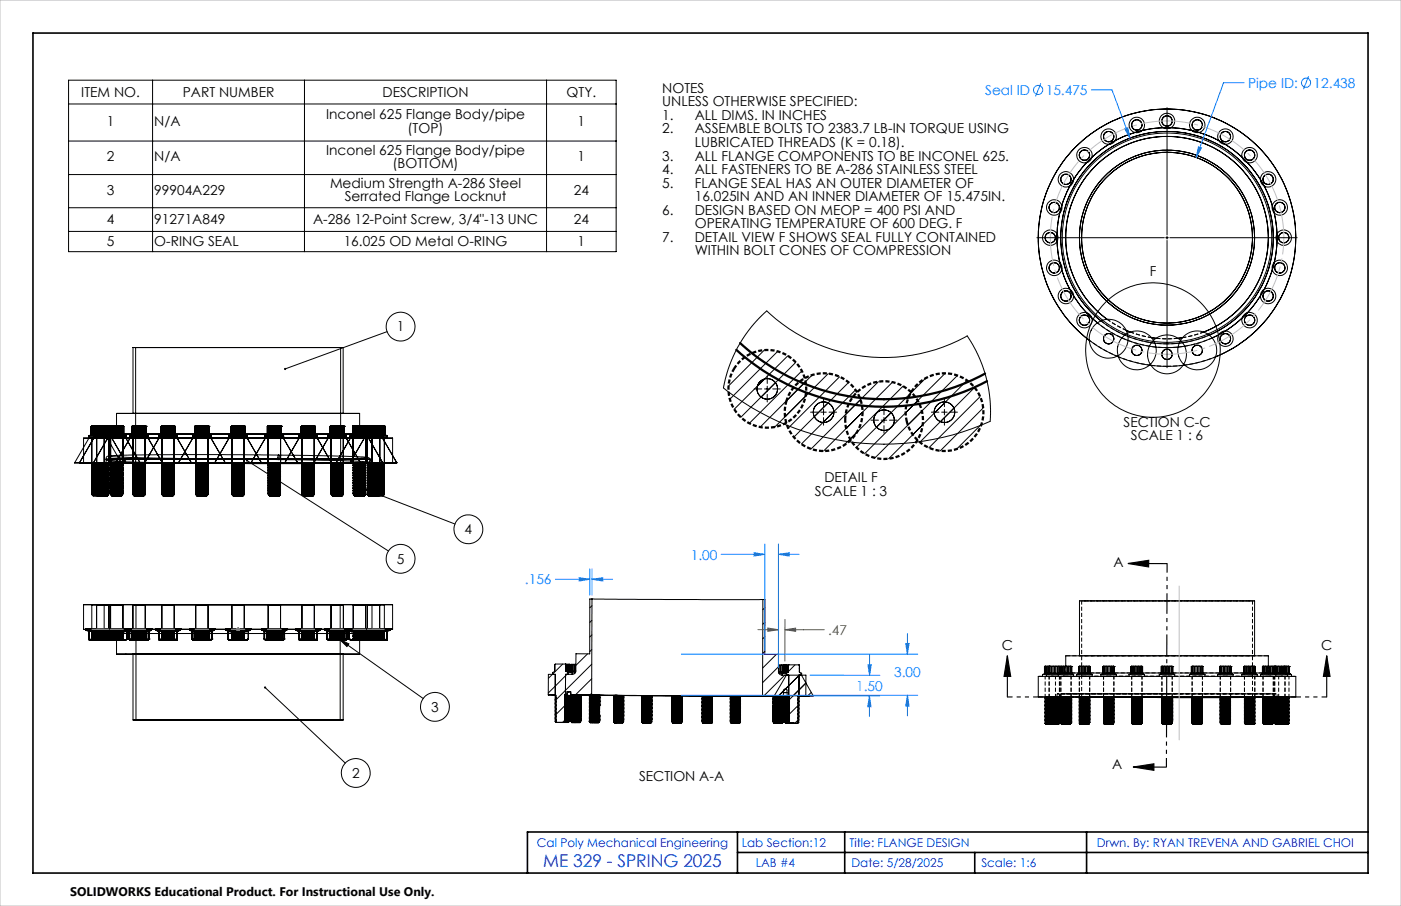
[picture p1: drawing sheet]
<svg xmlns="http://www.w3.org/2000/svg" width="432mm" height="279mm" viewBox="0 0 432 279" stroke-linecap="round" stroke-linejoin="round" font-family="sans-serif">
<defs><g id="words">
<text font-size="5.4" fill="#00f" x="167.4" y="267.3">ME 329 - SPRING 2025</text>
<g font-size="4.2">
<text x="25.1" y="29.9">ITEM NO.</text>
<text x="56.3" y="29.9">PART NUMBER</text>
<text x="117.9" y="29.9">DESCRIPTION</text>
<text x="174.6" y="29.9">QTY.</text>
<text x="204.1" y="28.6">NOTES</text>
<text x="204.1" y="32.8">UNLESS OTHERWISE SPECIFIED:</text>
<text x="32.9" y="38.9">1</text>
<text x="47.5" y="38.9">N/A</text>
<text x="100.5" y="36.8">Inconel 625 Flange Body/pipe</text>
<text x="125.6" y="41">(TOP)</text>
<text x="178" y="38.9">1</text>
<text x="204.1" y="37">1.</text>
<text x="204.1" y="41.2">2.</text>
<text x="214.1" y="37">ALL DIMS. IN INCHES</text>
<text x="214.1" y="41.2">ASSEMBLE BOLTS TO 2383.7 LB-IN TORQUE USING</text>
<text x="100.5" y="47.7">Inconel 625 Flange Body/pipe</text>
<text x="214.1" y="45.3">LUBRICATED THREADS (K = 0.18).</text>
<text x="32.9" y="49.8">2</text>
<text x="47.5" y="49.8">N/A</text>
<text x="121" y="51.8">(BOTTOM)</text>
<text x="178" y="49.8">1</text>
<text x="204.1" y="49.5">3.</text>
<text x="204.1" y="53.7">4.</text>
<text x="214.1" y="49.5">ALL FLANGE COMPONENTS TO BE INCONEL 625.</text>
<text x="214.1" y="53.7">ALL FASTENERS TO BE A-286 STAINLESS STEEL</text>
<text x="101.7" y="58">Medium Strength A-286 Steel</text>
<text x="204.1" y="57.9">5.</text>
<text x="214.1" y="57.9">FLANGE SEAL HAS AN OUTER DIAMETER OF</text>
<text x="32.9" y="60.1">3</text>
<text x="47.5" y="60.1">99904A229</text>
<text x="106.2" y="62.1">Serrated Flange Locknut</text>
<text x="176.9" y="60.1">24</text>
<text x="214.1" y="62">16.025IN AND AN INNER DIAMETER OF 15.475IN.</text>
<text x="32.9" y="69.2">4</text>
<text x="47.5" y="69.2">91271A849</text>
<text x="96.5" y="69.2">A-286 12-Point Screw, 3/4&quot;-13 UNC</text>
<text x="176.9" y="69.2">24</text>
<text x="204.1" y="66.2">6.</text>
<text x="214.1" y="66.2">DESIGN BASED ON MEOP = 400 PSI AND</text>
<text x="214.1" y="70.4">OPERATING TEMPERATURE OF 600 DEG. F</text>
<text x="32.9" y="76">5</text>
<text x="47.5" y="76">O-RING SEAL</text>
<text x="105.9" y="76">16.025 OD Metal O-RING</text>
<text x="178" y="76">1</text>
<text x="204.1" y="74.6">7.</text>
<text x="214.1" y="74.6">DETAIL VIEW F SHOWS SEAL FULLY CONTAINED</text>
<text x="214.1" y="78.7">WITHIN BOLT CONES OF COMPRESSION</text>
<text x="354.4" y="85.1">F</text>
<text x="122.3" y="102.2">1</text>
<text x="346.3" y="131.6">SECTION C-C</text>
<text x="348.6" y="135.8">SCALE 1 : 6</text>
<text x="254.1" y="148.6">DETAIL F</text>
<text x="251.2" y="152.8">SCALE 1 : 3</text>
<text x="143.2" y="164.7">4</text>
<text x="122.3" y="173.8">5</text>
<text x="343.2" y="174.8">A</text>
<text x="308.8" y="200.4">C</text>
<text x="407.2" y="200.4">C</text>
<text x="132.9" y="219.5">3</text>
<text x="108.5" y="239.9">2</text>
<text x="342.8" y="237.2">A</text>
<text x="197" y="240.9">SECTION A-A</text>
</g>
<g font-size="4.2" fill="#0080ff">
<text x="303.6" y="29.3">Seal ID</text>
<text x="322.3" y="29.3">15.475</text>
<text x="384.7" y="27.1">Pipe ID:</text>
<text x="404.9" y="27.1">12.438</text>
<text x="212.9" y="172.6">1.00</text>
<text x="161.8" y="180.2">.156</text>
<text x="275.6" y="208.9">3.00</text>
<text x="263.9" y="213.1">1.50</text>
</g>
<text font-size="4.2" fill="#808000" x="255.2" y="195.8">.47</text>
<text font-size="3.8" x="21.6" y="276.3">SOLIDWORKS Educational Product. For Instructional Use Only.</text>
<g font-size="3.7" fill="#00f">
<text x="165.5" y="261.1">Cal Poly Mechanical Engineering</text>
<text x="228.6" y="261.1">Lab Section:12</text>
<text x="261.8" y="261.1">Title: FLANGE DESIGN</text>
<text x="338.1" y="261.1">Drwn. By: RYAN TREVENA AND GABRIEL CHOI</text>
<text x="232.9" y="267.3">LAB #4</text>
<text x="262.4" y="267.3">Date: 5/28/2025</text>
<text x="302.5" y="267.3">Scale: 1:6</text>
</g>
</g></defs>
<path d="M320 214.9h39.7M320 208.6h39.7M359.7 214.9h39.7M359.7 208.6h39.7" fill="none" stroke="#000" stroke-width=".31" stroke-dasharray="1.3 .6" stroke-dashoffset="-.2" stroke-linecap="butt"/>
<g fill="none" stroke="#000" stroke-width=".31" stroke-dasharray="1.3 .6" stroke-dashoffset=".3" stroke-linecap="butt">
<path d="M386.7 185.3h-54M322.1 208.6v6.3M323.4 208.6v6.3M323.7 214.9h1.6h-3.2h1.6M323.7 208.6h1.6h-3.2h1.6M324.9 214.9h1.6h-3.1h1.5M324.9 208.6h1.6h-3.1h1.5M325.3 214.9v-6.3M326.5 214.9v-6.3M327 208.6v6.3M328.5 214.9h1.6h-3.1h1.5M328.5 208.6h1.6h-3.1h1.5"/>
<path d="M330.1 214.9v-6.3M332.7 208.6v6.3M334.3 214.9h1.5h-3.1h1.6M334.3 208.6h1.5h-3.1h1.6M335.8 214.9v-6.3M340.1 208.6v6.3M341.7 214.9h1.6h-3.2h1.6M341.7 208.6h1.6h-3.2h1.6M343.3 214.9v-6.3M348.8 208.6v6.3M350.4 214.9h1.6h-3.2h1.6M350.4 208.6h1.6h-3.2h1.6"/>
<path d="M352 214.9v-6.3M358.1 208.6v6.3M359.7 214.9h1.6h-3.2h1.6M359.7 208.6h1.6h-3.2h1.6M359.7 207.5h-31.2h1.8M361.3 214.9v-6.3M367.4 208.6v6.3M369 214.9h1.6h-3.2h1.6M369 208.6h1.6h-3.2h1.6M370.6 214.9v-6.3M376.1 208.6v6.3M377.7 214.9h1.6h-3.2h1.6"/>
<path d="M377.7 208.6h1.6h-3.2h1.6M379.3 214.9v-6.3M383.6 208.6v6.3M385.1 214.9h1.6h-3.1h1.5M385.1 208.6h1.6h-3.1h1.5M386.7 214.9v-6.3M389.1 207.5h1.8h-31.2M389.3 208.6v6.3M390.9 214.9h1.6h-3.2h1.6M390.9 208.6h1.6h-3.2h1.6M392.5 214.9v-6.3M392.9 208.6v6.3"/>
<path d="M394.1 208.6v6.3M394.5 214.9h1.5h-3.1h1.6M394.5 208.6h1.5h-3.1h1.6M395.7 214.9h1.6h-3.2h1.6M395.7 208.6h1.6h-3.2h1.6M396 214.9v-6.3M397.3 214.9v-6.3"/>
</g>
<g fill="none" stroke="#000" stroke-width=".31" stroke-dasharray="1.3 .6" stroke-dashoffset=".4" stroke-linecap="butt">
<path d="M359.7 38.9a1.59 1.59 0 0 0 1.4-2.3 1.59 1.59 0 0 0-2.7-.3 1.59 1.59 0 0 0 1 2.6h.3M328.5 56.9a1.59 1.59 0 0 0 1.5-2.3 1.59 1.59 0 0 0-2.7-.3 1.59 1.59 0 0 0 .9 2.5l.3 .1M334.3 49.4a1.59 1.59 0 0 0 1.4-2.3 1.59 1.59 0 0 0-2.7-.2 1.59 1.59 0 0 0 .9 2.5h.4M341.7 43.7a1.59 1.59 0 0 0 1.4-2.3 1.59 1.59 0 0 0-2.7-.3 1.59 1.59 0 0 0 1 2.6h.3M350.4 40.1a1.59 1.59 0 0 0 1.4-2.3 1.59 1.59 0 0 0-2.7-.2 1.59 1.59 0 0 0 1 2.5h.3M369 40.1a1.59 1.59 0 0 0 1.4-2.3 1.59 1.59 0 0 0-2.6-.2 1.59 1.59 0 0 0 .9 2.5h.3M377.7 43.7a1.59 1.59 0 0 0 1.4-2.3 1.59 1.59 0 0 0-2.7-.3 1.59 1.59 0 0 0 1 2.6h.3M385.1 49.4a1.59 1.59 0 0 0 1.5-2.3 1.59 1.59 0 0 0-2.7-.2 1.59 1.59 0 0 0 .9 2.5h.3M390.9 56.9a1.59 1.59 0 0 0 1.4-2.3 1.59 1.59 0 0 0-2.7-.3 1.59 1.59 0 0 0 1 2.5l.3 .1M323.7 74.9a1.59 1.59 0 0 0 1.4-2.3 1.59 1.59 0 0 0-2.6-.3 1.59 1.59 0 0 0 .9 2.5l.3 .1M324.9 65.6a1.59 1.59 0 0 0 1.5-2.3 1.59 1.59 0 0 0-2.7-.3 1.59 1.59 0 0 0 .9 2.5l.3 .1M394.5 65.6a1.59 1.59 0 0 0 1.4-2.3 1.59 1.59 0 0 0-2.7-.3 1.59 1.59 0 0 0 .9 2.5l.4 .1"/>
<path d="M395.7 74.9a1.59 1.59 0 0 0 1.4-2.3 1.59 1.59 0 0 0-2.7-.3 1.59 1.59 0 0 0 1 2.5l.3 .1M324.9 84.2a1.59 1.59 0 0 0 1.5-2.3 1.59 1.59 0 0 0-2.7-.3 1.59 1.59 0 0 0 .9 2.5l.3 .1M328.5 92.9a1.59 1.59 0 0 0 1.5-2.3 1.59 1.59 0 0 0-2.7-.3 1.59 1.59 0 0 0 .9 2.5l.3 .1M390.9 92.9a1.59 1.59 0 0 0 1.4-2.3 1.59 1.59 0 0 0-2.7-.3 1.59 1.59 0 0 0 1 2.5l.3 .1M394.5 84.2a1.59 1.59 0 0 0 1.4-2.3 1.59 1.59 0 0 0-2.7-.3 1.59 1.59 0 0 0 .9 2.5l.4 .1M334.3 100.3a1.59 1.59 0 0 0 1.4-2.3 1.59 1.59 0 0 0-2.7-.2 1.59 1.59 0 0 0 .9 2.5h.4M335.7 104.9l3.6 2.4 5 2.5M341.7 106a1.59 1.59 0 0 0 1.4-2.3 1.59 1.59 0 0 0-2.7-.2 1.59 1.59 0 0 0 1 2.5h.3M344.7 110a39.7 39.7 0 0 0 9.6 2.6M350.4 109.6a1.59 1.59 0 0 0 1.4-2.3 1.59 1.59 0 0 0-2.7-.2 1.59 1.59 0 0 0 1 2.5h.3M359.7 110.8a1.59 1.59 0 0 0 1.4-2.2 1.59 1.59 0 0 0-2.7-.3 1.59 1.59 0 0 0 1 2.5h.3M365.1 112.6a39.7 39.7 0 0 0 9.6-2.6"/>
<path d="M369 109.6a1.59 1.59 0 0 0 1.4-2.3 1.59 1.59 0 0 0-2.6-.2 1.59 1.59 0 0 0 .9 2.5h.3M377.7 106a1.59 1.59 0 0 0 1.4-2.3 1.59 1.59 0 0 0-2.7-.2 1.59 1.59 0 0 0 1 2.5h.3M385.1 100.3a1.59 1.59 0 0 0 1.5-2.3 1.59 1.59 0 0 0-2.7-.2 1.59 1.59 0 0 0 .9 2.5h.3M359.7 185.3h26.3h-52.6h26.3M358.3 214h35.3h-67.8h32.5M359.7 214.9h33.9h-67.8h33.9M359.7 214.9h26.3h-52.6h26.3"/>
</g>
<path d="M359.7 104.5l-3.4-.2M363.1 104.3l-3.4 .2M359.7 214.9h32.8h-65.6h32.8M359.7 214h32.8h-65.6h32.8M359.7 208.6h32.3h-64.6h32.3M390.9 202.2h-62.4" fill="none" stroke="#000" stroke-width=".31" stroke-dasharray="1.3 .6" stroke-dashoffset="-.1" stroke-linecap="butt"/>
<path d="M359.7 202.2h27h-54h27" fill="none" stroke="#000" stroke-width=".31" stroke-dasharray="1.3 .6" stroke-linecap="butt"/>
<path d="M338.2 99.5a33.9 33.9 0 0 0 21.5 7.7M325.8 214v.9M326.9 214v.9M328.5 205.4v2.1M390.9 207.5v-2.1M392.5 214.9v-.9M393.6 214.9v-.9" fill="none" stroke="#000" stroke-width=".31" stroke-dasharray="1.3 .6" stroke-dashoffset=".5" stroke-linecap="butt"/>
<path d="M328.5 207.5a1.06 1.06 0 0 1-1.1 1.1M339.9 207.5h3.6M357.9 207.5h3.6M375.9 207.5h3.6M392 208.6a1.06 1.06 0 0 1-1.1-1.1" fill="none" stroke="#000" stroke-width=".31" stroke-dasharray="1.3 .6" stroke-dashoffset=".8" stroke-linecap="butt"/>
<g fill="none" stroke="#000" stroke-width=".31" stroke-dasharray="1.3 .6" stroke-dashoffset=".1" stroke-linecap="butt">
<path d="M339.3 98.9a32.8 32.8 0 0 0 20.4 7.1M347.1 101.8l-2.9-1.4-3-1.9M347.1 101.8l-3.5-1.8-2.4-1.5M354.8 112.7l4.9 .3M354.9 104.1l-3.2-.7-3.3-1M354.9 104.1l-3.9-.8-2.6-.9M359.7 107.2a33.9 33.9 0 0 0 13.9-3M359.7 113l4.9-.3M363.1 104.3l-2.7 .2-4.1-.2M371 102.4l-3.3 1-3.2 .7M371 102.4l-2.6 .9-3.9 .8M333.4 185.3v29.6"/>
<path d="M386 214.9v-29.6"/>
</g>
<path d="M332.4 207.5h3.7M348.6 207.5h3.6M367.2 207.5h3.6M383.3 207.5h3.7" fill="none" stroke="#000" stroke-width=".31" stroke-dasharray="1.3 .6" stroke-dashoffset=".7" stroke-linecap="butt"/>
<g fill="none" stroke="#000" stroke-width=".31">
<path d="M21.1 24.7h168.8v52.9h-168.8zM21.1 32.1h168.8M47 24.7v52.9M93.8 24.7v52.9M168.5 24.7v52.9M359.7 33.2v39.3M21.1 43.5h168.8M21.1 53.8h168.8M21.1 64.1h168.8M21.1 71.4h168.8M319.6 73.3h39.2M359.3 73.3h.8"/>
<path d="M359.7 72.9v.8M359.7 74.2v39.2M360.5 73.3h39.3M233.8 98.3l2.5-2.4a52.8 52.8 0 0 0 61.8 7.7l3.5 6.3 2.3 6.3 1.2 6.8 .1 6.8a78.9 78.9 0 0 1-82.2-10.2l1.5-5.9 2.5-6 2.9-4.7zM338.2 99.6a33.9 33.9 0 0 1-1.2-51.6 33.9 33.9 0 0 1 51.1 6.8 33.9 33.9 0 0 1-14.5 49.4M339.3 99a32.8 32.8 0 0 1-1.6-50 32.8 32.8 0 0 1 49.5 6.6 32.8 32.8 0 0 1-14.5 47.8M41 107.2h64.8zM41 107.2v20.3M41.8 107.2h63.2zM41.8 107.2v35.5M105 107.2v35.5M105.8 107.2v20.3"/>
<path d="M119.3 102.3l-31.4 11.5M232.4 119.9h2.4M235.5 108l-11 11M235.6 119.9h1.7M236.5 115.9v2.4M236.5 119.1v1.7M238.2 119.9h2.3M239.7 108.4l-14.8 14.7M242.8 109.7l-16.5 16.5M245.3 111.8l-17 16.9M247.1 114.4l-16.2 16.2M250.3 115.6l-16 16.1"/>
<path d="M255.3 115.2l-16.5 16.5M258.8 116.2l-15.9 15.8M261.5 117.9l-16.8 16.9M270.7 117.7l-20.7 20.8M275.1 117.9l-21.3 21.2M278.3 119.1l-18.3 18.3M285.3 116.6l-21.4 21.4M291.3 115.1l-24.8 24.8M295.1 115.8l-25.4 25.4M298 117.3l-24.1 24.2M300.4 119.5l-16.9 16.9M335.7 104.9a39.7 39.7 0 0 1-2.9-60.8 39.7 39.7 0 0 1 60.4 8 39.7 39.7 0 0 1-18.6 58"/>
<path d="M344.3 109.9l.4 .2M347.1 101.9l1.3 .5zM354.3 112.6l.5 .1M354.9 104.1l1.4 .2zM363.1 104.3l1.4-.2zM365.1 112.6l-.5 .1M25.8 135.1h95.2zM25.8 135.1v7.6M27.3 135.1h5.8zM27.3 134.4h5.8zM27.4 135.1h5.6zM27.4 135.1l-4.4 7.6"/>
<path d="M28.1 134.1h.1M28.1 131.5h.1M28.1 131.5v2.6M28.2 134.1h.6M28.2 133.9l-.9 .5v.7M28.3 131.4l-.2 .1M28.3 133.9l-.2 .2M28.3 131.4v2.5M28.3 135.1h3.8zM28.3 135.1v7.6M28.4 131.3h3.7zM28.4 131.3l-.2 .1"/>
<path d="M28.4 131.4l.1 .1M28.4 133.9l.1 .2M28.4 133.9l-.3 .2M28.4 131.4l-.3 .1M28.4 131.4v2.5M28.5 134.1h.1M28.5 131.5v2.6M28.6 131.4l-.4 .1M28.6 131.4v2.7M28.6 131.4l.2 .1M28.8 134.1h.1M28.8 131.5h.1"/>
<path d="M28.8 131.5v2.6M28.8 135.1h5.7zM28.8 134.4h5.7zM28.9 135.1h5.6zM28.9 135.1l-4.4 7.6M29.1 133.9l.4 .2M29.1 131.4l.4 .1M29.1 131.4l-.6 .1M29.1 133.9l-.5 .2M29.1 131.4v2.5M29.3 131.4l.4 .1M29.3 133.9l-.5 .2"/>
<path d="M29.3 131.4l-.5 .1M29.3 133.9l.4 .2M29.3 131.4v2.5M29.5 134.1h.1M29.5 131.5h.1M29.5 131.5v2.6M29.6 134l-.8 .4v.7M29.6 131.5v2.6M29.7 134.1h.1M29.7 131.5h.1M29.7 133.9v.2M29.7 133.9l-.2 .2"/>
<path d="M29.7 131.4l-.2 .1M29.7 131.4v.1M29.7 131.4v2.7M29.8 135.1v7.8l.3 .2M29.8 135.1h3.8zM29.8 133.9v.2M29.8 131.4v.1M29.8 133.9l-.3 .2M29.8 131.4l-.3 .1M29.8 131.4v2.7M29.8 131.3h3.7zM29.8 134.1h.1"/>
<path d="M29.8 131.5h.1M29.8 131.3l-.2 .2M29.9 131.5v2.6M30.1 131.4l.5 .1M30.1 133.9l.5 .2M30.1 133.9l-.5 .2M30.1 131.4l-.5 .1M30.1 131.4v2.5M30.2 133.9l-.5 .2M30.2 133.9l.2 .2M30.2 131.4l.2 .1M30.2 131.4l-.5 .1"/>
<path d="M30.2 131.4v2.5M30.3 131.4l-.5 .1M30.3 133.9l-.5 .2M30.3 133.9l.6 .2M30.3 131.4l.6 .1M30.3 131.4v2.5M30.4 133.9l-.5 .2M30.4 133.9l.3 .2M30.4 131.4l-.5 .1M30.4 131.4l.3 .1M30.4 134.1h.1M30.4 131.5h.1"/>
<path d="M30.4 131.5v2.6M30.5 131.5v2.6M30.6 134.1h.1M30.6 131.5h.1M30.6 131.5v2.6M30.7 134.1h.1M30.7 131.5h.1M30.7 131.5v2.6M30.8 131.5v2.6M30.9 134.1h.1M30.9 131.5h.1M30.9 131.5v2.6"/>
<path d="M31 133.9l.5 .2M31 133.9l-.5 .2M31 131.4l-.5 .1M31 131.4l.5 .1M31 131.4v2.5M31.1 133.9l-.4 .2M31.1 131.4l-.4 .1M31.1 133.9l.5 .2M31.1 131.4l.5 .1M31.3 133.9l.5 .2M31.3 133.9l-.5 .2M31.3 131.4l-.5 .1"/>
<path d="M31.3 131.4l.5 .1M31.3 133.9l-.4 .2M31.3 131.4l-.4 .1M31.3 131.4v2.5M31.5 134.1h.1M31.5 131.5h.1M31.5 131.5v2.6M31.6 131.5v2.6M31.6 134.1h.1M31.6 131.5h.1M31.7 134.1h.5M31.7 131.5v2.6"/>
<path d="M31.8 134.1h.1M31.9 131.5h.1M31.8 131.5h.1M31.9 131.4l.4 .1M31.9 131.4l-.2 .1M31.9 131.4l-.1 2.7M32 133.9l-.1 .2M32 131.4l-.1 .1M32 133.9l.3 .2M32 131.4l.3 .1M32 131.4v2.5M32.1 133.9l-.5 .2"/>
<path d="M32.1 133.9l.5 .2M32.1 131.4l.5 .1M32.1 131.4l-.5 .1M32.1 131.3l.1 .1M32.1 131.4v2.5M32.1 135.1v7.6M32.2 133.9l.1 .2M32.2 131.4l.1 .1M32.2 131.4v2.7M32.2 133.9l.9 .5v.7l4.3 7.6M32.2 134.1h.1M32.3 133.9l-.4 .2"/>
<path d="M32.3 131.4l-.4 .1M32.3 133.9l.5 .2M32.3 131.4l.5 .1M32.3 131.5h.1M32.3 131.4v2.7M32.3 134.1h.1M32.3 131.5v2.6M32.6 134.1h.1M32.6 131.5h.1M32.6 131.5v2.6M32.7 131.5v2.6M32.8 134.1h.1"/>
<path d="M32.8 131.5h.1M32.8 131.5v2.6M32.9 131.5v2.6M33 133.9l.5 .2M33 133.9l-.3 .2M33 131.4l-.3 .1M33 131.4l.5 .1M33 131.4v2.5M33.1 135.1h5.7zM33.1 134.4h5.7zM33.2 133.9l.4 .2M33.2 131.4l.4 .1"/>
<path d="M33.2 133.9l-.3 .2M33.2 131.4l-.3 .1M33.2 131.4v2.5M33.2 135.1h5.6zM33.2 135.1l-4.4 7.6M33.5 134.1h.1M33.5 131.5h.1M33.5 131.5v2.6M33.5 131.3l.3 .2M33.5 133.9v.2M33.5 133.9l.3 .2M33.5 131.4l.3 .1"/>
<path d="M33.5 131.4v.1M33.5 131.4v2.7M33.6 135.1v7.6M33.6 133.9l.1 .2M33.6 131.4l.1 .1M33.6 133.9l.3 .2M33.6 131.4l.3 .1M33.6 134.1h.1M33.6 131.5h.1M33.6 131.4v2.7M33.7 131.5v2.6M33.8 134l.7 .4"/>
<path d="M33.8 134.1h.1M33.8 131.5h.1M33.8 131.5v2.6M33.9 134.1h.1M33.9 131.5h.1M33.9 131.5v2.6M34 133.9l-.9 .5v.7M34 131.4l-.1 .1M34 133.9l-.1 .2M34 131.4v2.5M34.1 135.1v7.8l.3 .2M34.1 135.1h3.8z"/>
<path d="M34.1 131.3h3.8zM34.1 131.3l-.1 .1M34.2 131.4l-.3 .1M34.2 133.9l-.3 .2M34.2 133.9l.1 .2M34.2 131.4l.1 .1M34.2 131.4v2.5M34.3 134.1h.1M34.3 131.5v2.6M34.4 131.4l.1 .1M34.4 133.9l-.5 .2M34.4 133.9l.1 .2"/>
<path d="M34.4 131.4l-.5 .1M34.4 131.4v2.7M34.5 135.1l4.4 7.6M34.5 134.1h.1M34.5 131.5h.1M34.5 131.5v2.6M34.5 134.4v.7M34.6 131.5v2.6M34.6 135.1h77.5zM34.9 131.4l-.6 .1M34.9 133.9l.3 .2M34.9 133.9l-.5 .2"/>
<path d="M34.9 131.4l.3 .1M34.9 131.4v2.5M35.1 133.9l-.5 .2M35.1 131.4l-.5 .1M35.1 133.9l.4 .2M35.1 131.4l.4 .1M35.1 131.4v2.5M35.2 134.1h.1M35.2 131.5h.1M35.2 131.5v2.6M35.3 131.5v2.6M35.5 134.1h.1"/>
<path d="M35.5 131.5h.1M35.5 131.5v2.6M35.6 131.5v2.6M35.9 133.9l-.6 .2M35.9 133.9l.5 .2M35.9 131.4l.5 .1M35.9 131.4l-.6 .1M35.9 133.8a1.21 1.21 0 0 1-1.3 1.3M35.9 127.5h74.9zM35.9 133.8h74.9zM35.9 127.5v6.4M36.1 133.9l.6 .2"/>
<path d="M36.1 131.4l.6 .1M36.1 133.9l-.5 .2M36.1 131.4l-.5 .1M36.1 131.4v2.5M36.4 134.1h.1M36.4 131.5h.1M36.4 131.5v2.6M36.5 131.5v2.6M36.7 134.1h.1M36.7 131.5h.1M36.7 131.5v2.6M36.9 133.9l.5 .2"/>
<path d="M36.9 133.9l-.4 .2M36.9 131.4l.5 .1M36.9 131.4l-.4 .1M36.9 131.4v2.5M37.1 133.9l-.4 .2M37.1 131.4l-.4 .1M37.1 133.9l.5 .2M37.1 131.4l.5 .1M37.1 131.4v2.5M37.4 134.1h.1M37.4 131.5h.1M37.4 131.5v2.6"/>
<path d="M37.5 131.5v2.6M37.6 134.1h.1M37.6 131.5h.1M37.6 131.5v2.6M37.6 133.9l-.1 .2M37.6 131.4l-.1 .1M37.6 133.9l.4 .2M37.6 131.4l.4 .1M37.6 131.4v2.7M37.7 133.9l.4 .2M37.7 131.4l.4 .1M37.7 131.4l-.1 .1"/>
<path d="M37.7 133.9l-.1 .2M37.7 131.4v2.5M37.9 131.3l.1 .1M37.9 135.1v7.6M38 133.9l.1 .2M38 131.4l.1 .1M38 131.4v2.5M38 133.9l.8 .5M38 134.1h.1M38 131.5h.1M38 131.5v2.6M38.1 131.5h.1"/>
<path d="M38.1 134.1h.1M38.1 131.5v2.6M38.8 135.1l4.4 7.6M38.8 134.4v.7M40 135.1h5.7zM40 134.4h5.7zM40.1 135.1h5.5zM40.1 135.1l-4.4 7.6M40.7 134.1h.3M40.7 134.1h.1M40.7 131.5h.1M40.7 134.1h.2"/>
<path d="M40.7 131.5v2.6M40.7 134l-.7 .4v.7M40.9 134.1h.1M40.9 131.5h.1M40.9 131.4v.1M40.9 131.4l-.2 .1M40.9 131.4v2.7M41 135.1v7.8l.3 .3M41 135.1h3.8zM41 127.5h64.8zM41 131.3h3.7zM41 131.4l.1 .1"/>
<path d="M41 131.4l-.3 .1M41 131.4v2.7M41 131.3l-.3 .2M41 134.1h.1M41.1 131.5v2.6M41.4 131.4l-.5 .1M41.4 133.9l.2 .2M41.4 131.4l.2 .1M41.4 133.9l-.5 .2M41.4 131.4v2.5M41.6 131.4l-.5 .1M41.6 133.9l-.5 .2"/>
<path d="M41.6 133.9l.3 .2M41.6 131.4l.3 .1M41.6 131.4v2.5M41.6 134.1h.1M41.6 131.5h.1M41.6 131.5v2.6M41.7 131.5v2.6M41.9 131.5v2.6M42.2 133.9l.5 .2M42.2 131.4l.5 .1M42.2 133.9l-.5 .2M42.2 131.4l-.5 .1"/>
<path d="M42.2 131.4v2.5M42.5 133.9l.4 .2M42.5 131.4l.4 .1M42.5 133.9l-.6 .2M42.5 131.4l-.6 .1M42.5 131.4v2.5M42.7 134.1h.1M42.7 131.5h.1M42.7 131.5v2.6M42.8 131.5v2.6M42.9 134.1h.1M42.9 131.5h.1"/>
<path d="M42.9 131.5v2.6M43 131.5v2.6M43.3 131.4l-.5 .1M43.3 133.9l.5 .2M43.3 133.9l-.5 .2M43.3 131.4l.5 .1M43.3 131.4v2.5M43.5 133.9l-.5 .2M43.5 131.4l-.5 .1M43.5 133.9l.5 .2M43.5 131.4l.5 .1M43.5 131.4v2.5"/>
<path d="M43.8 134.1h.1M43.8 131.5h.1M43.8 131.5v2.6M43.9 131.5v2.6M44 134.1h.1M44 131.5h.1M44 131.5v2.6M44.1 131.5v2.6M44.2 131.4l.4 .1M44.2 133.9l.4 .2M44.2 133.9l-.3 .2M44.2 131.4l-.3 .1"/>
<path d="M44.2 131.4v2.5M44.3 133.9l.5 .2M44.3 131.4l.5 .1M44.3 133.9l-.2 .2M44.3 131.4l-.2 .1M44.3 131.4v2.5M44.6 134.1h.1M44.6 131.5h.1M44.6 131.5v2.6M44.7 131.3l.3 .2M44.7 131.5v2.6M44.7 133.9v.2"/>
<path d="M44.7 131.4v.1M44.7 133.9l.3 .2M44.7 131.4l.3 .1M44.7 131.4l.1 2.7M44.8 134.1h.1M44.8 135.1v7.6M44.8 133.9v.2M44.8 131.4v.1M44.8 133.9l.2 .2M44.8 131.4l.2 .1M44.8 131.5v2.6M45 134l.7 .4v.7"/>
<path d="M45 134.1h.1M45 131.5h.1M45 131.5v2.6M45.6 135.1l4.5 7.6M48.9 135.1h5.7zM48.9 134.4h5.7zM49 135.1h5.6zM49 135.1l-4.4 7.6M49.7 134.1h.1M49.7 131.5h.1M49.7 131.5v2.6M49.8 133.9l-.9 .5v.7"/>
<path d="M49.8 131.4l-.1 .1M49.8 133.9l-.1 .2M49.8 131.4v2.5M49.9 135.1v7.7l.3 .2-.3 .3 .3 .2M49.9 135.1h3.8zM50 131.3h3.7zM50 131.3l-.2 .1M50 131.4l.1 .1M50 133.9l.1 .2M50 133.9l-.3 .2M50 131.4l-.3 .1M50 131.4v2.5"/>
<path d="M50.1 134.1h.1M50.1 131.5h.1M50.2 131.4l-.5 .1M50.2 133.9l-.5 .2M50.2 133.9l.1 .2M50.2 131.4l.1 .1M50.2 131.4l-.1 2.7M50.2 131.5v2.6M50.3 134.1h.1M50.3 131.5h.1M50.3 131.5v2.6M50.4 131.5v2.6"/>
<path d="M50.7 131.4l-.5 .1M50.7 133.9l.4 .2M50.7 131.4l.4 .1M50.7 133.9l-.5 .2M50.7 131.4v2.5M50.9 131.4l.4 .1M50.9 133.9l.4 .2M50.9 133.9l-.5 .2M50.9 131.4l-.5 .1M50.9 131.4v2.5M51.1 134.1h.1M51.1 131.5h.1"/>
<path d="M51.1 131.5v2.6M51.2 131.5v2.6M51.3 134.1h.1M51.3 131.5h.1M51.3 131.5v2.6M51.4 131.5v2.6M51.7 131.4l.5 .1M51.7 133.9l-.5 .2M51.7 131.4l-.5 .1M51.7 133.9l.5 .2M51.7 131.4v2.5M51.9 131.4l-.5 .1"/>
<path d="M51.9 133.9l-.5 .2M51.9 133.9l.6 .2M51.9 131.4l.6 .1M51.9 131.4v2.5M52.2 134.1h.1M52.2 131.5h.1M52.2 131.5v2.6M52.3 131.5v2.6M52.5 134.1h.1M52.5 131.5h.1M52.5 131.5v2.6M52.7 131.4l-.4 .1"/>
<path d="M52.7 133.9l.5 .2M52.7 131.4l.5 .1M52.7 133.9l-.4 .2M52.7 131.4v2.5M52.9 133.9l.5 .2M52.9 131.4l.5 .1M52.9 133.9l-.4 .2M52.9 131.4l-.4 .1M52.9 131.4v2.5M53.2 134.1h.1M53.2 131.5h.1M53.2 131.5v2.6"/>
<path d="M53.3 131.5v2.6M53.4 134.1h.1M53.4 131.5h.1M53.4 131.5v2.6M53.4 131.4l.4 .1M53.4 133.9l-.1 .2M53.4 131.4l-.1 .1M53.4 133.9l.4 .2M53.4 131.4v2.7M53.6 133.9l-.2 .2M53.6 131.4l-.2 .1M53.6 133.9l.3 .2"/>
<path d="M53.6 131.4l.3 .1M53.6 131.4v2.5M53.7 131.3l.1 .1M53.7 135.1v7.6l-.3 .2 .3 .3-.3 .2M53.8 133.9l.1 .2M53.8 131.4l.1 .1M53.8 131.4v2.5M53.8 133.9l.8 .5v.7l4.4 7.6M53.8 134.1h.1M53.8 131.5h.1M53.8 131.5v2.6M53.9 131.5h.1"/>
<path d="M53.9 131.5v2.6M53.9 134.1h.1M59.4 135.1h5.7zM59.4 134.4h5.7zM59.4 135.1h5.6zM60 134.1h.1M60 131.5h.1M60 134.1h.3M60 131.5v2.6M60.1 134l-.7 .4v.7l-4.4 7.6M60.3 134.1h.1M60.3 131.5h.1"/>
<path d="M60.3 131.4l-.3 .1M60.3 131.4v.1M60.3 131.4v2.7M60.3 135.1v7.7l.3 .2M60.3 135.1h3.8zM60.4 131.3h3.7zM60.4 131.4l-.4 .1M60.4 133.9l-.4 .2M60.4 133.9v.2M60.4 134.1h.1M60.4 131.5h.1M60.4 131.4v.1"/>
<path d="M60.4 131.4v2.7M60.4 131.3l-.3 .2M60.4 131.5v2.6M60.7 131.4l.4 .1M60.7 133.9l-.4 .2M60.7 133.9l.3 .2M60.7 131.4l-.4 .1M60.7 131.4v2.5M60.9 131.4l.3 .1M60.9 133.9l.3 .2M60.9 133.9l-.5 .2M60.9 131.4l-.5 .1"/>
<path d="M60.9 131.4l.1 2.7M61 134.1h.1M61.1 131.5v2.6M61.2 134.1h.1M61.2 131.5h.1M61.2 131.5v2.6M61.3 131.5v2.6M61.6 131.4l-.5 .1M61.6 133.9l.4 .2M61.6 131.4l.4 .1M61.6 133.9l-.5 .2M61.6 131.4v2.5"/>
<path d="M61.8 131.4l-.5 .1M61.8 133.9l-.5 .2M61.8 133.9l.5 .2M61.8 131.4l.5 .1M61.8 131.4v2.5M62 134.1h.1M62 131.5h.1M62 131.5v2.6M62.1 131.5v2.6M62.3 134.1h.1M62.3 131.5h.1M62.3 131.5v2.6"/>
<path d="M62.4 131.5v2.6M62.6 131.4l.5 .1M62.6 133.9l-.5 .2M62.6 131.4l-.5 .1M62.6 133.9l.5 .2M62.6 131.4v2.5M62.8 133.9l.6 .2M62.8 131.4l.6 .1M62.8 133.9l-.4 .2M62.8 131.4l-.4 .1M62.8 131.4v2.5M63.1 131.5h.1"/>
<path d="M63.1 131.5v2.6M63.2 134.1h.1M63.4 134.1h.1M63.4 131.5h.1M63.4 131.5v2.6M63.5 131.5v2.6M63.5 133.9l.5 .2M63.5 131.4l-.3 .1M63.5 131.4l.5 .1M63.5 133.9l-.3 .2M63.5 131.4v2.5M63.7 133.9l-.2 .2"/>
<path d="M63.7 131.4l-.2 .1M63.7 133.9l.4 .2M63.7 131.4l.4 .1M63.7 131.4v2.5M64 134.1h.1M64 131.5h.1M64 131.5v2.6M64.1 131.3l.2 .2M64.1 131.4l.3 .1M64.1 133.9v.2M64.1 133.9l.3 .2M64.1 131.4v.1"/>
<path d="M64.1 131.4v2.7M64.1 134.1h.1M64.1 131.5h.1M64.1 133.9l.1 .2M64.1 131.4l.1 .1M64.1 135.1v7.6M64.2 131.5v2.6M64.3 134l.8 .4v.7M64.4 134.1h.1M64.4 131.5h.1M64.4 131.5v2.6M65 135.1l4.4 7.6"/>
<path d="M70.5 135.1h5.7zM70.5 134.4h5.7zM70.6 135.1h5.6zM70.6 135.1l-4.4 7.6M71.3 134.1h.1M71.3 131.5h.1M71.3 131.5v2.6M71.4 133.9l-.9 .5v.7M71.4 131.4l-.1 .1M71.4 133.9l-.1 .2M71.4 131.4v2.5M71.5 135.1v7.7l.3 .1-.3 .3 .3 .3-.3 .2 .3 .3-.3 .3 .3 .2-.3 .2"/>
<path d="M71.5 135.1h3.8zM71.5 131.3h3.7zM71.5 131.3l-.1 .1M71.6 131.4l-.3 .1M71.6 133.9l.1 .2M71.6 131.4l.2 .1M71.6 133.9l-.3 .2M71.6 131.4v2.5M71.7 134.1h.1M71.8 131.4l.1 .1M71.8 133.9l.1 .2M71.8 133.9l-.5 .2"/>
<path d="M71.8 131.4l-.5 .1M71.8 131.4l-.1 2.7M71.8 131.5v2.6M71.9 134.1h.1M71.9 131.5h.1M71.9 131.5v2.6M72.3 131.4l.4 .1M72.3 133.9l-.5 .2M72.3 131.4l-.5 .1M72.3 133.9l.4 .2M72.3 131.4v2.5M72.5 133.9l-.5 .2"/>
<path d="M72.5 131.4l-.5 .1M72.5 133.9l.4 .2M72.5 131.4l.4 .1M72.5 131.4v2.5M72.7 134.1h.1M72.7 131.5h.1M72.7 131.5v2.6M72.9 134.1h.1M72.9 131.5h.1M72.9 131.5v2.6M73 131.5v2.6M73.3 131.4l-.6 .1"/>
<path d="M73.3 133.9l.5 .2M73.3 131.4l.5 .1M73.3 133.9l-.6 .2M73.3 131.4v2.5M73.5 133.9l.5 .2M73.5 131.4l.5 .1M73.5 133.9l-.5 .2M73.5 131.4l-.5 .1M73.5 131.4v2.5M73.8 134.1h.1M73.8 131.5h.1M73.8 131.5v2.6"/>
<path d="M73.9 131.5v2.6M74 134.1h.1M74 131.5h.1M74 131.5v2.6M74.1 131.5v2.6M74.3 133.9l-.4 .2M74.3 131.4l-.4 .1M74.3 133.9l.5 .2M74.3 131.4l.5 .1M74.3 131.4v2.5M74.5 133.9l-.4 .2M74.5 131.4l-.4 .1"/>
<path d="M74.5 133.9l.5 .2M74.5 131.4l.5 .1M74.5 131.4v2.5M74.8 134.1h.1M74.8 131.5h.1M74.8 131.5v2.6M74.9 131.5v2.6M75 134.1h.1M75 131.5v2.6M75 133.9l.4 .2M75 131.4l.4 .1M75 133.9l-.1 .2"/>
<path d="M75 131.4l-.1 .1M75 131.4v2.7M75.1 133.9l.4 .2M75.1 131.4l.4 .1M75.1 131.4l-.1 .1M75.1 133.9l-.1 .2M75.1 131.4v2.5M75.2 131.3l.2 .1M75.3 135.1v7.7l-.3 .1 .3 .3-.3 .3 .3 .2-.3 .3 .3 .3-.3 .2 .3 .2M75.4 131.4l.1 .1M75.4 133.9l.1 .2M75.4 131.4v2.5"/>
<path d="M75.4 133.9l.8 .5v.7l4.4 7.6M75.4 134.1h.1M75.4 131.5h.1M75.4 131.5v2.6M75.5 131.5h.1M75.5 131.5v2.6M75.5 134.1h.1M81.7 135.1h5.7zM81.7 134.4h5.7zM81.8 135.1h5.5zM81.8 135.1l-4.4 7.6M82.4 134.1h.1"/>
<path d="M82.4 131.5h.1M82.4 131.5v2.6M82.4 134l-.7 .4v.7M82.6 134.1h.1M82.6 131.5h.1M82.6 133.9l-.2 .2M82.6 133.9v.2M82.6 131.4v.1M82.6 131.4l-.2 .1M82.6 131.4v2.7M82.7 135.1h3.8zM82.7 135.1v7.6"/>
<path d="M82.7 133.9v.2M82.7 131.4v.1M82.7 133.9l-.3 .2M82.7 131.4l-.3 .1M82.7 131.4v2.7M82.7 131.3h3.7zM82.7 134.1h.1M82.7 131.5h.1M82.7 131.3l-.3 .2M82.7 131.5v2.6M83.1 133.9l.2 .2M83.1 131.4l.3 .1"/>
<path d="M83.1 133.9l-.4 .2M83.1 131.4l-.4 .1M83.1 131.4v2.5M83.3 133.9l-.5 .2M83.3 131.4l-.5 .1M83.3 133.9l.3 .2M83.3 131.4l.3 .1M83.3 131.4v2.7M83.3 134.1h.1M83.4 131.5v2.6M83.6 134.1h.1M83.6 131.5h.1"/>
<path d="M83.6 131.5v2.6M83.9 133.9l-.5 .2M83.9 131.4l-.5 .1M83.9 133.9l.5 .2M83.9 131.4l.5 .1M83.9 131.4v2.5M84.2 133.9l.5 .2M84.2 131.4l.5 .1M84.2 133.9l-.6 .2M84.2 131.4l-.6 .1M84.2 131.4v2.5M84.4 134.1h.1"/>
<path d="M84.4 131.5h.1M84.4 131.5v2.6M84.5 131.5v2.6M84.7 134.1h.1M84.7 131.5h.1M84.7 131.5v2.6M84.9 133.9l.6 .2M84.9 131.4l.6 .1M84.9 133.9l-.4 .2M84.9 131.4l-.4 .1M84.9 131.4v2.5M85.2 131.4l.5 .1"/>
<path d="M85.2 133.9l-.5 .2M85.2 131.4l-.5 .1M85.2 133.9l.5 .2M85.2 131.4v2.5M85.5 134.1h.1M85.5 131.5h.1M85.5 131.5v2.6M85.6 131.5v2.6M85.7 134.1h.1M85.7 131.5v2.6M85.8 131.5h.1M85.9 133.9l-.3 .2"/>
<path d="M85.9 131.4l-.3 .1M85.9 133.9l.5 .2M85.9 131.4l.5 .1M85.9 131.4v2.5M86 131.4l-.2 .1M86 133.9l.5 .2M86 133.9l-.2 .2M86 131.4l.5 .1M86 131.4v2.5M86.4 134.1h.1M86.4 131.5h.1M86.4 131.5v2.6"/>
<path d="M86.4 131.3l.3 .2M86.4 131.4l.3 .1M86.4 133.9l.3 .2M86.4 133.9v.2M86.4 131.4v.1M86.4 131.4v2.5M86.5 135.1v7.7l-.4 .2M86.5 134.1h.1M86.5 131.5h.1M86.5 131.4v.1M86.5 131.4l.2 .1M86.5 131.4v2.7"/>
<path d="M86.5 134.1h.2M86.7 134l.7 .4v.7M86.7 134.1h.1M86.7 131.5h.1M86.7 131.5v2.6M87.3 135.1l4.5 7.6M92.1 135.1h5.7zM92.1 134.4h5.7zM92.2 135.1h5.6zM92.2 135.1l-4.4 7.6M92.9 134.1h.1M92.9 131.5h.1"/>
<path d="M92.9 131.5v2.6M93 133.9l-.9 .5v.7M93 133.9l-.1 .2M93 131.4l-.1 .1M93 131.4v2.5M93.1 135.1h3.8zM93.1 135.1v7.6M93.1 131.3h3.7zM93.1 131.3l-.1 .1M93.2 131.4l.1 .1M93.2 133.9l.1 .2M93.2 133.9l-.3 .2"/>
<path d="M93.2 131.4l-.3 .1M93.2 131.4v2.5M93.3 134.1h.1M93.3 131.5h.1M93.3 133.9l-.4 .2M93.3 131.4l-.4 .1M93.3 133.9l.2 .2M93.3 131.4l.2 .1M93.3 131.4v2.7M93.4 131.5v2.6M93.5 134.1h.1M93.5 131.5h.1"/>
<path d="M93.5 131.5v2.6M93.9 133.9l.4 .2M93.9 131.4l.4 .1M93.9 131.4l-.5 .1M93.9 133.9l-.5 .2M93.9 131.4v2.5M94.1 133.9l.4 .2M94.1 131.4l.4 .1M94.1 133.9l-.5 .2M94.1 131.4l-.5 .1M94.1 131.4v2.5M94.3 134.1h.1"/>
<path d="M94.3 131.5h.1M94.3 131.5v2.6M94.5 134.1h.1M94.5 131.5v2.6M94.6 131.5h.1M94.9 131.4l.5 .1M94.9 133.9l-.6 .2M94.9 131.4l-.6 .1M94.9 133.9l.5 .2M94.9 131.4v2.5M95.1 133.9l-.5 .2M95.1 131.4l-.5 .1"/>
<path d="M95.1 133.9l.5 .2M95.1 131.4l.5 .1M95.1 131.4v2.5M95.4 134.1h.1M95.4 131.5h.1M95.4 131.5v2.6M95.5 131.5v2.6M95.6 134.1h.1M95.6 131.5h.1M95.6 131.5v2.6M95.7 131.5v2.6M95.8 133.9l.6 .2"/>
<path d="M95.8 131.4l.6 .1M95.8 131.4l-.3 .1M95.8 133.9l-.3 .2M95.8 131.4v2.5M96.1 133.9l.5 .2M96.1 133.9l-.4 .2M96.1 131.4l-.4 .1M96.1 131.4l.5 .1M96.1 131.4v2.5M96.4 134.1h.1M96.4 131.5h.1M96.4 131.5v2.6"/>
<path d="M96.6 134.1h.1M96.6 131.5h.1M96.6 133.9l.4 .2M96.6 133.9l-.2 .2M96.6 131.4l-.2 .1M96.6 131.4l.4 .1M96.6 131.4v2.7M96.7 133.9l.4 .2M96.7 133.9l-.1 .2M96.7 131.4l.4 .1M96.7 131.4l-.1 .1M96.7 131.4v2.5"/>
<path d="M96.8 131.3l.2 .1M96.9 135.1v7.7l-.3 .2 .3 .3-.3 .2M96.9 133.9l.2 .2M96.9 131.4l.2 .1M96.9 133.9l.1 .2M96.9 131.4l.1 .1M96.9 131.4v2.5M97 133.9l.8 .5v.7M97 134.1h.1M97 131.5h.1M97 131.5v2.6M97.1 131.5h.1"/>
<path d="M97.1 134.1h.1M97.8 135.1l4.4 7.6M101.1 135.1h5.7zM101.1 134.4h5.7zM101.1 135.1h5.6zM101.1 135.1l-4.4 7.6M101.7 134.1h.4M101.7 134.1h.3M101.7 134.1h.1M101.7 131.5h.1M101.7 131.5v2.6M101.8 134l-.7 .4v.7"/>
<path d="M102 134.1h.1M102 131.5v2.6M102 131.4v.1M102 131.4l-.3 .1M102 131.4v2.7M102 135.1h3.8zM102 135.1v7.6M102.1 131.3h3.7zM102.1 131.4v.1M102.1 131.4l-.4 .1M102.1 131.3l-.3 .2M102.1 131.4v2.7"/>
<path d="M102.1 134.1h.1M102.1 131.5h.1M102.4 133.9l-.4 .2M102.4 131.4l-.4 .1M102.4 133.9l.3 .2M102.4 131.4l.3 .1M102.4 131.4v2.5M102.6 131.4l-.5 .1M102.6 133.9l.3 .2M102.6 131.4l.3 .1M102.6 133.9l-.5 .2M102.6 131.4v2.5"/>
<path d="M102.7 134.1h.1M102.7 131.5h.1M102.7 131.5v2.6M102.8 131.5v2.6M102.9 134.1h.1M102.9 131.5h.1M102.9 131.5v2.6M103 131.5v2.6M103.3 131.4l.5 .1M103.3 133.9l.5 .2M103.3 133.9l-.5 .2M103.3 131.4l-.5 .1"/>
<path d="M103.3 131.4v2.5M103.5 133.9l-.5 .2M103.5 131.4l.5 .1M103.5 133.9l.5 .2M103.5 131.4l-.5 .1M103.5 131.4v2.5M103.8 131.5h.1M103.8 131.5v2.6M103.8 134.1h.1M104 134.1h.1M104 131.5h.1M104 131.5v2.6"/>
<path d="M104.1 131.5v2.6M104.3 131.4l-.5 .1M104.3 133.9l-.5 .2M104.3 133.9l.5 .2M104.3 131.4l.5 .1M104.3 131.4v2.5M104.6 133.9l.5 .2M104.6 131.4l.5 .1M104.6 131.4l-.5 .1M104.6 133.9l-.5 .2M104.6 131.4v2.5M104.8 134.1h.1"/>
<path d="M104.8 131.5h.1M104.8 131.5v2.6M104.9 131.5v2.6M105.1 134.1h.1M105.1 131.5h.1M105.1 131.5v2.6M105.2 131.5v2.6M105.2 131.4l.5 .1M105.2 133.9l.5 .2M105.2 133.9l-.3 .2M105.2 131.4l-.3 .1M105.2 131.4v2.5"/>
<path d="M105.4 131.4l.4 .1M105.4 133.9l-.2 .2M105.4 131.4l-.2 .1M105.4 133.9l.4 .2M105.4 131.4v2.5M105.7 134.1h.1M105.7 131.5v2.6M105.8 134.1h.3M105.8 131.3l.2 .2M105.8 131.4l-.1 .1M105.8 131.4l.3 .1M105.8 131.4v2.7"/>
<path d="M105.8 135.1v7.8l-.3 .3M105.8 134.1h.1M105.8 131.5h.1M105.9 131.4v.1M105.9 133.9l.2 .2M105.9 131.4l.2 .1M105.9 133.9v.2M105.9 131.4l-.1 2.7M106 134l.8 .4v.7M106.1 134.1h.1M106.1 131.5h.1M106.1 131.5v2.6"/>
<path d="M106.7 135.1l4.4 7.6M107.9 135.1h5.7zM107.9 134.4h5.7zM107.9 134.4v.7M108 135.1h5.6zM108 135.1l-4.4 7.6M108.7 134.1h.1M108.7 131.5h.1M108.7 131.5v2.6M108.8 133.9l-.9 .5M108.8 133.9l-.1 .2M108.8 131.4l-.1 .1"/>
<path d="M108.8 131.4v2.5M108.9 135.1h3.8zM108.9 135.1v7.6M108.9 131.3h3.7zM108.9 131.3l-.1 .1M109 133.9l-.3 .2M109 131.4l-.3 .1M109 133.9l.1 .2M109 131.4l.1 .1M109 131.4v2.5M109.1 134.1h.1M109.1 131.5v2.6"/>
<path d="M109.1 133.9l.2 .2M109.1 131.4l.2 .1M109.1 133.9l-.4 .2M109.1 131.4l-.4 .1M109.1 131.4l.1 2.7M109.3 134.1h.1M109.3 131.5h.1M109.3 131.5v2.6M109.7 133.9l.4 .2M109.7 131.4l.4 .1M109.7 133.9l-.5 .2M109.7 131.4l-.6 .1"/>
<path d="M109.7 131.4v2.5M109.9 133.9l-.5 .2M109.9 131.4l-.5 .1M109.9 133.9l.4 .2M109.9 131.4l.4 .1M109.9 131.4v2.5M110.1 134.1h.1M110.1 131.5h.1M110.1 131.5v2.6M110.3 134.1h.1M110.3 131.5h.1M110.3 131.5v2.6"/>
<path d="M110.4 131.5v2.6M110.7 131.4l-.6 .1M110.7 133.9l-.6 .2M110.7 133.9l.5 .2M110.7 131.4l.5 .1M110.7 131.4v2.5M110.8 133.8a1.26 1.26 0 0 0 1.3 1.3M110.8 127.5l.1 6.4M110.9 133.9l.5 .2M110.9 131.4l.5 .1M110.9 133.9l-.5 .2M110.9 131.4l-.5 .1"/>
<path d="M111.2 134.1h.1M111.2 131.5h.1M111.2 131.5v2.6M111.3 131.5v2.6M111.4 134.1h.1M111.4 131.5h.1M111.4 131.5v2.6M111.5 131.5v2.6M111.7 131.4l.5 .1M111.7 133.9l.5 .2M111.7 133.9l-.4 .2M111.7 131.4l-.4 .1"/>
<path d="M111.7 131.4v2.5M111.9 131.4l-.4 .1M111.9 133.9l-.4 .2M111.9 133.9l.5 .2M111.9 131.4l.5 .1M111.9 131.4v2.5M112.2 134.1h.1M112.2 131.5h.1M112.2 131.5v2.6M112.3 135.1h5.7zM112.3 134.4h5.7zM112.3 131.5v2.6"/>
<path d="M112.3 134.4v.7M112.3 135.1h5.6zM112.3 135.1l-4.4 7.6M112.4 134.1h.1M112.4 131.5h.1M112.4 131.4l-.1 .1M112.4 133.9l.4 .2M112.4 133.9l-.1 .2M112.4 131.4l.4 .1M112.4 131.4v2.7M112.5 133.9l.4 .2M112.5 133.9l-.1 .2"/>
<path d="M112.5 131.4l.4 .1M112.5 131.4l-.1 .1M112.5 131.4v2.5M112.6 131.3l.2 .1M112.7 135.1v7.8l-.3 .2M112.7 133.9l.2 .2M112.7 131.4l.2 .1M112.7 131.4v2.5M112.8 133.9l.8 .5v.7M112.8 134.1h.1M112.8 131.5h.1M112.8 131.5v2.6"/>
<path d="M112.9 131.5v2.6M112.9 131.5h.1M112.9 134.1h.1M113 134l-.7 .4M113.1 134.1h.1M113.1 131.5h.1M113.1 131.5v2.6M113.2 133.9l-.1 .2M113.2 131.4l-.1 .1M113.2 133.9l-.3 .2M113.2 131.4l-.3 .1M113.2 131.4v2.7"/>
<path d="M113.2 135.1h3.8zM113.2 135.1v7.6M113.2 131.3h3.7zM113.2 133.9l.1 .2M113.2 131.4l.1 .1M113.2 131.3l-.2 .2M113.2 131.4l.1 2.7M113.3 134.1h.1M113.3 131.5h.1M113.3 131.5v2.6M113.6 135.1l4.4 7.6M113.6 133.9l-.4 .2"/>
<path d="M113.6 131.4l-.4 .1M113.6 133.9l.2 .2M113.6 131.4l.3 .1M113.6 131.4v2.5M113.7 135.1h5.7zM113.7 134.4h5.7zM113.8 133.9l-.5 .2M113.8 131.4l-.5 .1M113.8 133.9l.3 .2M113.8 131.4l.3 .1M113.8 131.4v2.7M113.8 134.1h.1"/>
<path d="M113.9 131.5v2.6M114.1 134.1h.1M114.1 131.5h.1M114.1 131.5v2.6M114.2 131.5v2.6M114.4 134.1h.1M114.4 131.5h.1M114.4 131.5v2.6M114.5 133.9l.4 .2M114.5 131.4l.4 .1M114.5 133.9l-.6 .2M114.5 131.4l-.6 .1"/>
<path d="M114.5 131.5h.1M114.5 131.4v2.7M114.5 134.1h.1M114.5 134.1h.6M114.5 133.9l-.8 .5v.7M114.6 133.9l-.1 .2M114.6 131.4l-.1 .1M114.6 133.9l-.2 .2M114.6 131.4l-.2 .1M114.6 131.4v2.5M114.7 135.1h3.8zM114.7 135.1v7.6"/>
<path d="M114.7 133.9l.5 .2M114.7 131.4l.5 .1M114.7 133.9l-.5 .2M114.7 131.4l-.5 .1M114.7 131.3h3.7zM114.7 131.3l-.2 .1M114.7 131.4v2.5M114.8 131.4l.1 .1M114.8 133.9l.1 .2M114.8 133.9l-.4 .2M114.8 131.4l-.4 .1M114.8 131.4v2.5"/>
<path d="M114.9 134.1h.1M114.9 131.5h.1M114.9 131.5v2.6M114.9 131.4l-.4 .1M114.9 131.4l.2 .1M114.9 131.4v2.7M115 131.5v2.6M115.1 134.1h.1M115.1 131.5h.1M115.1 131.5v2.6M115.2 134.1h.1M115.2 131.5h.1"/>
<path d="M115.2 131.5v2.6M115.3 131.5v2.6M115.5 131.4l-.5 .1M115.5 133.9l-.5 .2M115.5 133.9l.4 .2M115.5 131.4l.4 .1M115.5 131.4v2.5M115.5 133.9l.5 .2M115.5 131.4l.5 .1M115.7 133.9l.4 .2M115.7 131.4l.4 .1M115.7 133.9l-.6 .2"/>
<path d="M115.7 131.4l-.6 .1M115.7 131.4v2.5M115.7 131.4l-.4 .1M115.7 133.9l-.4 .2M115.7 133.9l.6 .2M115.7 131.4l.6 .1M115.9 131.5h.1M115.9 131.5v2.6M115.9 134.1h.1M116 134.1h.1M116 131.5h.1M116 131.5v2.6"/>
<path d="M116.1 134.1h.1M116.1 131.5h.1M116.1 131.5v2.6M116.2 131.5v2.6M116.3 134.1h.1M116.3 131.5h.1M116.3 131.5v2.6M116.4 131.4l.5 .1M116.4 133.9l.5 .2M116.4 133.9l-.3 .2M116.4 131.4l-.3 .1M116.4 131.4v2.5"/>
<path d="M116.5 131.4l.4 .1M116.5 133.9l.4 .2M116.5 133.9l-.6 .2M116.5 131.4l-.6 .1M116.6 133.9l.4 .2M116.6 131.4l.4 .1M116.6 133.9l-.3 .2M116.6 131.4l-.3 .1M116.6 131.4v2.5M116.7 131.4l-.5 .1M116.7 133.9l-.5 .2M116.7 133.9l.5 .2"/>
<path d="M116.7 131.4l.5 .1M116.7 131.4v2.5M116.9 134.1h.1M116.9 131.5h.1M116.9 131.5v2.6M116.9 134.1h.2M116.9 131.5h.2M116.9 131.3l.3 .2M117 131.4l-.1 .1M117 133.9l.3 .2M117 131.4l.3 .1M117 133.9l-.1 .2"/>
<path d="M117 131.4l-.1 2.7M117 135.1v7.8l-.3 .2M117 133.9l.1 .2M117 134.1h.1M117 131.5h.1M117 131.4l.1 .1M117 131.4v2.7M117.2 134.1h.1M117.2 131.5h.1M117.2 134l.8 .4v.7M117.2 131.5v2.6M117.3 134.1h.1"/>
<path d="M117.3 131.5h.1M117.3 131.5v2.6M117.4 133.9l.6 .2M117.4 131.4l-.3 .1M117.4 131.4l.6 .1M117.4 133.9l-.3 .2M117.4 131.4v2.5M117.7 133.9l-.4 .2M117.7 133.9l.5 .2M117.7 131.4l.5 .1M117.7 131.4l-.4 .1M117.7 131.4v2.5"/>
<path d="M117.9 135.1l4.4 7.6M118 134.1h.1M118 131.5h.1M118 131.5v2.6M118 134.1h.6M118.2 134.1h.1M118.2 131.5h.1M118.2 131.4l.4 .1M118.2 131.4l-.2 .1M118.2 131.4v2.7M118.3 133.9l-.1 .2M118.3 133.9l.4 .2"/>
<path d="M118.3 131.4l-.1 .1M118.3 131.4l.4 .1M118.3 131.4v2.5M118.4 131.3l.2 .1M118.5 135.1v7.6M118.5 131.4l.1 .1M118.5 133.9l.2 .2M118.5 131.4l.2 .1M118.5 133.9l.1 .2M118.5 131.4v2.5M118.6 133.9l.8 .5v.7M118.6 134.1h.1"/>
<path d="M118.6 131.5h.1M118.6 131.5v2.6M118.7 131.5h.1M118.7 134.1h.1M118.7 131.5v2.6M121 135.1v7.6M236.5 121.6v2.4M249.8 127.1h2.3M253 127.1h1.7M253.8 123.1v2.3M253.8 126.3v1.7M253.8 128.8v2.3"/>
<path d="M255.2 124.2l-4.2 4.3M255.5 127.1h2.3M263.7 120.3l-16.7 16.6M268.4 129.6h2.4M271.6 129.6h1.7M272.5 125.6v2.3M272.5 128.7v1.7M272.5 131.3v2.3M274.1 129.6h2.4M287.1 127.1h2.3M290.2 127.1h1.7M291.1 123.1v2.3"/>
<path d="M291.1 126.3v1.7M291.1 128.8v2.3M292.8 127.1h2.3M302.1 122.3l-15.8 15.8M302.5 130.8l-7.6 7.7M303 125.8l-13.2 13.2M23 142.7h14.4zM24.5 142.7h14.4zM25.8 142.7h95.2zM28.3 149l.3 .2-.3 .2 .3 .3-.3 .3 .3 .2-.3 .2M28.3 151.5l.3 .2-.3 .3 .3 .3-.3 .2M28.3 142.9l.3 .2"/>
<path d="M28.3 145.5l.3 .1M28.3 148l.3 .2M28.3 150.5l.3 .2M28.3 142.7h3.8zM28.3 142.8v.1M28.3 145.4h.1M28.3 147.9v.1M28.3 148.9v.1M28.3 150.5h.1M28.3 151.4v.1M28.3 152.5h.1M28.3 152.5l.1 .1"/>
<path d="M28.4 152.6l.3 .3M28.4 152.5l1.6 .4M28.4 152.5h.1M28.5 142.7l-.2 .1M28.5 152.5l3.5 .1-3.4 .2 .3 .1M28.6 143.1l-.3 .2 .3 .3-.3 .2 .3 .3-.3 .3 .3 .3-.3 .2 .3 .2M28.6 145.2l-.3 .1M28.6 145.7l-.3 .2 .3 .2-.3 .3 .3 .2-.3 .3 .3 .2-.3 .4 .3 .2M28.6 147.7l-.3 .2M28.6 148.2l-.3 .2 .3 .3-.3 .2M28.6 150.7l-.3 .3 .3 .3-.3 .1M28.6 143.1v.1"/>
<path d="M28.6 145.1v.1M28.6 145.6v.1M28.6 147.6v.1M28.6 148.2h.1M28.6 150.7v.1M28.7 152.9h3zM28.8 142.7h14.4zM28.9 152.9h1.1M29.4 142.7l-1.1 .1 3.8 .3-3.8 .2 3.8 .3-3.8 .3 3.8 .2-3.8 .3 3.8 .2-3.8 .3 3.8 .2-3.8 .3 3.8 .2-3.8 .3 3.8 .3-3.8 .2 3.8 .2-3.8 .3 3.8 .2-3.8 .3 3.8 .3-3.8 .2 3.8 .3-3.8 .2 3.8 .3-3.8 .2 3.8 .3-3.8 .2 3.8 .3-3.8 .2 3.8 .3-3.8 .3 3.8 .2-3.8 .3 3.8 .2-3.8 .2 3.8 .3-3.8 .3 3.8 .2-3.8 .3h.2M29.4 142.7h-.9h1.2M29.4 142.7h-1.1h3.8h-1.3M29.7 142.7l2.1 .2-3.2 .3 3.2 .2-3.2 .3 3.2 .2-3.2 .3 3.2 .2-3.2 .3 3.2 .2-3.2 .3 3.2 .2-3.2 .3 3.2 .2-3.2 .3 3.2 .2-3.2 .3 3.2 .3-3.2 .2 3.2 .3-3.2 .2 3.2 .3-3.2 .2 3.2 .3-3.2 .2 3.2 .3-3.2 .3 3.2 .2-3.2 .3 3.2 .2-3.2 .3 3.2 .2-3.2 .3 3.2 .2-3.2 .3 3.2 .2-3.2 .3 3.2 .2-3.2 .3 3.2 .2-3.2 .3 .3 .1"/>
<path d="M29.7 142.7h1.2M29.8 152.5h.1M29.8 152.5l.3 .3M29.8 143.4l.3 .2M29.8 143.9l.3 .2M29.8 144.4l.3 .2M29.8 145l.3 .1M29.8 146l.3 .2M29.8 146.5l.3 .1M29.8 147l.3 .2M29.8 147.5l.3 .2M29.8 148.5l.3 .2"/>
<path d="M29.8 148.9l.3 .3M29.8 149.5l.3 .2M29.8 151.1l.3 .1M29.8 151.4l.3 .3M29.8 152l.3 .3M29.8 143.3l.3 .3M29.8 144.9l.3 .3M29.8 145.8l.3 .4M29.8 146.4l.3 .2M29.8 146.9l.3 .2M29.8 148.4l.3 .3M29.8 149l.3 .2"/>
<path d="M29.8 151l.3 .2M29.8 151.5l.3 .2M29.8 152l.3 .2M29.8 142.7h3.8zM29.8 152.5l2 .4M29.8 152.5h.5M29.8 143.8v.1M29.8 144.3v.1M29.8 146.4v.1M29.8 146.9v.1M29.8 149.4v.1M29.8 150.9v.1"/>
<path d="M29.8 152.5l.3 .2M29.8 152.5l3.6 .1-3.2 .3M29.8 152.5h.3M29.9 142.7l-.1 .1M30 142.7l-.2 .1 .3 .3M30.1 143.1l-.3 .2M30.1 144.6l-.3 .4M30.1 145.6l-.3 .3M30.1 147.2l-.3 .3M30.1 148.2l-.3 .2M30.1 149.7l-.3 .3 .3 .2M30.1 150.7l-.3 .3"/>
<path d="M30.1 152.3l-.3 .2M30.1 152.8h.1M30.1 143.6v.1M30.1 144.1v.1M30.1 145.1v.1M30.1 146.2h.1M30.1 146.6v.1M30.1 147.7h.1M30.1 148.7v.1M30.1 149.2v.1M30.1 150.2v.1M30.1 151.2v.1"/>
<path d="M30.1 151.7v.1M30.1 152.7v.1M30.1 143.1h.1M30.1 144.1h.1M30.1 144.6h.1M30.1 145.6v.1M30.1 147.1v.1M30.1 149.2h.1M30.1 149.6v.1M30.1 150.2h.1M30.1 152.2v.1M30.1 152.5l-.2 .1 1.1 .3"/>
<path d="M30.1 143.7l-.3 .2M30.1 144.2l-.3 .2M30.1 145.2l-.3 .2 .3 .2M30.1 146.2l-.3 .2M30.1 146.7l-.3 .2M30.1 147.7l-.3 .2 .3 .3M30.1 148.7l-.3 .2M30.1 149.3l-.3 .1M30.1 150.3l-.3 .2 .3 .2M30.1 151.3l-.3 .2M30.1 151.8l-.3 .2M30.1 145.1l-.3 .2 .3 .4"/>
<path d="M30.1 150.2l-.3 .2 .3 .3M30.1 143.6l-.3 .2M30.1 144.1l-.3 .2M30.1 144.6l-.3 .2M30.1 145.7l-.3 .1M30.1 147.2l-.3 .2M30.1 149.2l-.3 .2M30.1 149.7l-.3 .2M30.1 150.7l-.3 .2M30.1 151.2l-.3 .2M30.1 152.3l-.3 .1M30.1 152.8l.1 .1"/>
<path d="M30.2 152.9h3zM30.2 152.9h.8M30.3 152.5l3.2 .1-3.4 .2 .6 .1M30.4 142.7l-.6 .1 3.8 .3-3.8 .2 3.8 .3-3.8 .2 3.8 .3-3.8 .2 3.8 .3-3.8 .3 3.8 .2-3.8 .2 3.8 .3-3.8 .3 3.8 .2-3.8 .3 3.8 .2-3.8 .3 3.8 .2-3.8 .3 3.8 .2-3.8 .3 3.8 .2-3.8 .3 3.8 .3-3.8 .2 3.8 .3-3.8 .2 3.8 .3-3.8 .2 3.8 .3-3.8 .2 3.8 .3-3.8 .3 3.8 .2-3.8 .2 3.8 .3-3.8 .2 3.8 .3-3.8 .2 .5 .1M30.4 142.7h-.5h1.7M30.4 142.7h-.6h3.8h-1.8M30.7 152.9h1.1M30.8 142.7l2.5 .2-3.2 .3 3.2 .2-3.2 .3 3.2 .2-3.2 .3 3.2 .2-3.2 .3 3.2 .3-3.2 .2 3.2 .3-3.2 .2 3.2 .3-3.2 .2 3.2 .3-3.2 .2 3.2 .3-3.2 .2 3.2 .3-3.2 .2 3.2 .3-3.2 .2 3.2 .3-3.2 .3 3.2 .2-3.2 .3 3.2 .2-3.2 .3 3.2 .2-3.2 .3 3.2 .2-3.2 .3 3.2 .3-3.2 .2 3.2 .3-3.2 .2 3.2 .2-3.2 .3 3.2 .3-3.1 .3M30.8 142.7h1.2M30.8 142.7h-.8h1.3M30.8 142.7l-2.5 .2 3.8 .3-3.8 .2 3.8 .3-3.8 .2 3.8 .3-3.8 .2 3.8 .3-3.8 .2 3.8 .3-3.8 .2 3.8 .3-3.8 .2 3.8 .3-3.8 .2 3.8 .3-3.8 .3 3.8 .2-3.8 .3 3.8 .2-3.8 .3 3.8 .2-3.8 .3 3.8 .2-3.8 .3 3.8 .3-3.8 .2 3.8 .3-3.8 .2 3.8 .3-3.8 .2 3.8 .3-3.8 .2 3.8 .3-3.8 .2 3.8 .3-3.8 .2 3.8 .3-3.7 .2M30.8 142.7h1.1h-1"/>
<path d="M30.9 142.7l.9 .1-3.2 .3 3.2 .2-3.2 .3 3.2 .2-3.2 .3 3.2 .3-3.2 .2 3.2 .3-3.2 .2 3.2 .3-3.2 .2 3.2 .3-3.2 .2 3.2 .3-3.2 .2 3.2 .3-3.2 .2 3.2 .3-3.2 .2 3.2 .3-3.2 .2 3.2 .3-3.2 .3 3.2 .2-3.2 .3 3.2 .2-3.2 .3 3.2 .2-3.2 .3 3.2 .3-3.2 .2 3.2 .3-3.2 .2 3.2 .2-3.2 .3 3.2 .3-3.2 .2 3.2 .3-3.2 .2 1.4 .2M31.3 142.7l-1.5 .1 3.8 .3-3.8 .3 3.8 .2-3.8 .3 3.8 .2-3.8 .3 3.8 .2-3.8 .3 3.8 .2-3.8 .3 3.8 .3-3.8 .2 3.8 .3-3.8 .2 3.8 .2-3.8 .3 3.8 .3-3.8 .2 3.8 .3-3.8 .2 3.8 .3-3.8 .2 3.8 .3-3.8 .2 3.8 .3-3.8 .3 3.8 .2-3.8 .3 3.8 .2-3.8 .3 3.8 .2-3.8 .3 3.8 .2-3.8 .3 3.8 .2-3.8 .3 3.8 .3-3.8 .2M31.3 142.7h-1.5h3.8h-.9M31.6 142.7l1.7 .2-3.2 .2 3.2 .3-3.2 .2 3.2 .3-3.2 .2 3.2 .3-3.2 .2 3.2 .3-3.2 .2 3.2 .3-3.2 .3 3.2 .2-3.2 .3 3.2 .2-3.2 .3 3.2 .2-3.2 .3 3.2 .2-3.2 .3 3.2 .3-3.2 .2 3.2 .2-3.2 .3 3.2 .2-3.2 .3 3.2 .3-3.2 .2 3.2 .3-3.2 .2 3.2 .3-3.2 .2 3.2 .3-3.2 .2 3.2 .3-3.2 .3 3.2 .2-3.2 .3 3.2 .2-3.2 .3 .6 .1M31.6 142.7h1.1M31.8 151.5l.3 .2-.3 .3 .3 .3-.3 .2 .2 .1-.3 .3M31.8 142.9l.3 .2-.3 .2 .3 .3-.3 .3 .3 .2-.3 .3 .3 .2-.3 .3 .3 .3-.3 .2M31.8 145.4l.3 .2-.3 .3 .3 .2-.3 .3 .3 .2-.3 .3 .3 .2-.3 .3 .3 .3-.3 .2M31.8 148l.3 .2-.3 .2 .3 .3-.3 .2M31.8 149l.3 .2-.3 .2 .3 .3-.3 .2 .3 .3-.3 .3M31.8 150.5l.3 .2-.3 .3 .3 .3-.3 .2M31.8 142.8v.1"/>
<path d="M31.8 145.4h.1M31.8 147.9v.1M31.8 148.9v.1M31.8 150.5h.1M31.8 151.4v.1M31.8 142.7l-2 .2 3.8 .2-3.8 .3 3.8 .3-3.8 .2 3.8 .2-3.8 .3 3.8 .2-3.8 .3 3.8 .3-3.8 .2 3.8 .3-3.8 .2 3.8 .3-3.8 .2 3.8 .3-3.8 .2 3.8 .3-3.8 .3 3.8 .2-3.8 .3 3.8 .2-3.8 .2 3.8 .3-3.8 .3 3.8 .2-3.8 .3 3.8 .2-3.8 .3 3.8 .2-3.8 .3 3.8 .2-3.8 .3 3.8 .3-3.8 .2 3.8 .3-3.8 .2 3.8 .3-3.8 .2M31.8 142.7h1.6h-.7M31.9 142.7l-.1 .1M32 142.7l1.3 .1-3.2 .3 3.2 .3-3.2 .2 3.2 .3-3.2 .2 3.2 .3-3.2 .2 3.2 .3-3.2 .2 3.2 .3-3.2 .3 3.2 .2-3.2 .3 3.2 .2-3.2 .2 3.2 .3-3.2 .3 3.2 .2-3.2 .3 3.2 .2-3.2 .3 3.2 .2-3.2 .3 3.2 .2-3.2 .3 3.2 .3-3.2 .2 3.2 .3-3.2 .2 3.2 .3-3.2 .2 3.2 .3-3.2 .2 3.2 .3-3.2 .2 3.2 .3-3.2 .3 3.2 .2-3.2 .3 .9 .1M32 142.7h1.4h-.7M32.7 142.7h81.4zM32.7 141.6h81.4z"/>
<path d="M32.7 141.6v1.1M32.7 142.7l-2.9 .2 3.8 .3-3.8 .2 3.8 .3-3.8 .2 3.8 .3-3.8 .2 3.8 .3-3.8 .3 3.8 .2-3.8 .3 3.8 .2-3.8 .3 3.8 .2-3.8 .3 3.8 .2-3.8 .3 3.8 .2-3.8 .3 3.8 .2-3.8 .3 3.8 .2-3.8 .3 3.8 .3-3.8 .2 3.8 .3-3.8 .2 3.8 .3-3.8 .2 3.8 .3-3.8 .2 3.8 .3-3.8 .3 3.8 .2-3.8 .3 3.8 .2-3.8 .2 3.8 .3-3.5 .2M32.7 142.7l.6 .1-3.2 .3 3.2 .2-3.2 .2 3.2 .3-3.2 .3 3.2 .2-3.2 .3 3.2 .2-3.2 .3 3.2 .2-3.2 .3 3.2 .2-3.2 .3 3.2 .3-3.2 .2 3.2 .3-3.2 .2 3.2 .3-3.2 .2 3.2 .3-3.2 .2 3.2 .3-3.2 .2 3.2 .3-3.2 .3 3.2 .2-3.2 .2 3.2 .3-3.2 .3 3.2 .2-3.2 .3 3.2 .2-3.2 .3 3.2 .2-3.2 .3 3.2 .2-3.2 .3 3.2 .2-3.2 .3 1.7 .2M32.9 140.8a18 18 0 0 1 6.1-.4l35.9-.2 32.8 .6a16.4 16.4 0 0 1 6.1 .5 .86 .86 0 0 1 .1 1 .86 .86 0 0 1-1 .3l-13.2 .3-23.1 .1-37.6-.5a19 19 0 0 1-6.1-.6l-.2-.4zM33.2 152l.4 .2-.3 .3M33.2 143.4l.4 .2-.3 .3M33.2 144.4l.4 .2-.3 .3M33.2 145.9l.4 .2-.3 .3M33.2 146.9l.4 .2-.3 .3M33.2 148l.4 .1-.3 .3M33.2 148.4l.4 .3-.3 .2M33.2 149.5l.4 .1-.3 .4"/>
<path d="M33.2 150.5l.4 .2-.3 .3M33.2 151l.4 .2-.3 .3M33.2 152.5l.2 .1M33.2 142.9l.4 .2M33.2 143.9l.4 .2M33.2 144.9l.4 .3M33.2 145.4l.4 .2M33.2 146.4l.4 .2M33.2 147.4l.4 .3M33.2 148.9l.4 .3M33.2 150l.4 .2M33.2 151.5l.4 .2"/>
<path d="M33.3 152.5l.1 .1M33.3 142.8l.3 .3M33.3 143.4l.3 .2-.3 .2M33.3 143.9l.3 .2M33.3 144.4l.3 .2-.3 .3M33.3 144.9l.3 .2M33.3 145.4l.3 .2M33.3 145.9l.3 .3-.3 .2M33.3 146.5l.3 .1M33.3 147l.3 .1-.3 .3M33.3 147.4l.3 .3M33.3 147.9l.3 .3-.3 .2"/>
<path d="M33.3 148.5l.3 .2-.3 .2M33.3 148.9l.3 .3M33.3 149.5l.3 .2-.3 .2M33.3 150l.3 .2M33.3 150.5l.3 .2-.3 .3M33.3 151l.3 .2-.3 .2M33.3 151.5l.3 .2M33.3 152l.3 .2-.3 .3M33.3 143.4h.1M33.3 143.9h.1M33.3 144.4h.1M33.3 145.9h.1"/>
<path d="M33.3 146.4v.1M33.3 146.9v.1M33.3 148.4v.1M33.3 149.4v.1M33.3 151h.1M33.3 152h.1M33.3 152.5h.1M33.3 143.8v.1M33.3 144.3v.1M33.3 144.9h.1M33.3 146.4h.1M33.3 146.9h.1"/>
<path d="M33.3 147.4h.1M33.3 148.9v.1M33.3 149.9v.1M33.3 151.4v.1M33.3 151.9v.1M33.4 142.7l-.1 .2M33.4 142.7l-.1 .1M33.4 152.6l-.2 .3 .2-.2M33.6 143.1l-.3 .3M33.6 144.2l-.3 .2M33.6 145.2l-.3 .2M33.6 145.6l-.3 .3"/>
<path d="M33.6 146.7l-.3 .2M33.6 147.7l-.3 .2M33.6 149.3l-.3 .2M33.6 150.3l-.3 .2M33.6 151.8l-.3 .2M33.6 144.1l-.3 .2M33.6 145.7l-.3 .2M33.6 147.7l-.3 .3M33.6 149.2l-.3 .2M33.6 150.2l-.3 .3M33.6 151.8l-.3 .1M33.6 144.1v.1"/>
<path d="M33.6 146.6v.1M33.6 149.2v.1M33.6 150.2v.1M33.6 151.7v.1M33.7 140.7l11.2 .5 28.6 .4 28.5-.1 11.1-.3a.69 .69 0 0 0-.4 .7 .69 .69 0 0 0 .4 .6l-8.8-.5-27.4-.4h-30.7l-12.5 .4a.71 .71 0 0 0 .4-.7 .71 .71 0 0 0-.4-.6zM34.1 152.5l.3 .2M34.1 151l.3 .2M34.1 151.1l.3 .2M34.1 151.9l.3 .4M34.1 142.7h78.6zM34.1 142.7h3.8zM34.1 141.6h78.6z"/>
<path d="M34.1 152.5l3.6 .2-3.3 .2M34.1 152.5h.6M34.1 152.5l.3 .3M34.1 152.5h.1M34.1 152.5l2.4 .4M34.1 152.5h.9M34.2 142.7l-.1 .1M34.3 142.7l-.2 .1 .3 .3M34.4 142.7l-.3 .1 3.8 .2-3.8 .3 3.8 .2-3.8 .3 3.8 .2-3.8 .3 3.8 .3-3.8 .2 3.8 .3-3.8 .2 3.8 .3-3.8 .2 3.8 .3-3.8 .2 3.8 .3-3.8 .3 3.8 .2-3.8 .3 3.8 .2-3.8 .3 3.8 .2-3.8 .3 3.8 .2-3.8 .3 3.8 .2-3.8 .3 3.8 .2-3.8 .3 3.8 .2-3.8 .3 3.8 .2-3.8 .3 3.8 .3-3.8 .2 3.8 .3-3.8 .2 3.8 .3-3.8 .2 .9 .1M34.4 142.7h-.2h2.1M34.4 142.7h-.3h3.8h-2.3M34.4 143.1l-.3 .2 .3 .4"/>
<path d="M34.4 143.6l-.3 .2 .3 .3M34.4 144.1l-.3 .2 .3 .3M34.4 144.6l-.3 .2 .3 .4M34.4 145.1l-.3 .2 .3 .4M34.4 145.6l-.3 .2 .3 .4M34.4 146.2l-.3 .1 .3 .4M34.4 146.6l-.3 .2 .3 .4M34.4 147.1l-.3 .3 .3 .3M34.4 147.7l-.3 .1 .3 .4M34.4 148.2l-.3 .2 .3 .3M34.4 148.7l-.3 .2 .3 .3M34.4 149.2l-.3 .2 .3 .3"/>
<path d="M34.4 149.7l-.3 .2 .3 .3M34.4 150.2l-.3 .2 .3 .3M34.4 150.7l-.3 .4M34.4 151.2l-.3 .2 .3 .4M34.4 151.7l-.3 .2M34.4 152.2l-.3 .3M34.4 143.1l-.3 .3 .3 .2M34.4 143.6l-.3 .3 .3 .2M34.4 144.2l-.3 .2 .3 .2M34.4 144.6l-.3 .3 .3 .2M34.4 145.2l-.3 .2 .3 .2M34.4 145.7l-.3 .2 .3 .3"/>
<path d="M34.4 146.2l-.3 .2 .3 .2M34.4 146.7l-.3 .2 .3 .3M34.4 147.2l-.3 .2 .3 .3M34.4 147.7l-.3 .2 .3 .3M34.4 149.3l-.3 .2 .3 .2M34.4 149.7l-.3 .3 .3 .1M34.4 150.3l-.3 .2 .3 .2M34.4 151.2l-.3 .3 .3 .2M34.4 151.8l-.3 .2 .3 .3M34.4 152.7v.1M34.4 144v.1M34.4 146.6h.1"/>
<path d="M34.4 149.1v.1M34.4 150.1v.1M34.4 151.7h.1M34.4 144.1v.1M34.4 146.7v.1M34.4 149.2v.1M34.4 150.7l-.3 .3M34.4 151.8h.1M34.4 152.3l-.3 .2M34.4 152.9h.6M34.4 143.1h.1M34.4 145.2h.1"/>
<path d="M34.4 145.6h.1M34.4 147.7h.1M34.4 150.2v.1M34.4 152.8h.1M34.4 152.8l.1 .1M34.5 152.9h3zM34.7 152.5l-.4 .2 .7 .2M34.8 142.7l2.8 .2-3.2 .3 3.2 .2-3.2 .3 3.2 .3-3.2 .2 3.2 .3-3.2 .2 3.2 .3-3.2 .2 3.2 .3-3.2 .2 3.2 .3-3.2 .3 3.2 .2-3.2 .3 3.2 .2-3.2 .2 3.2 .3-3.2 .3 3.2 .2-3.2 .3 3.2 .2-3.2 .3 3.2 .2-3.2 .3 3.2 .2-3.2 .3 3.2 .3-3.2 .2 3.2 .3-3.2 .2 3.2 .3-3.2 .2 3.2 .3-3.2 .2 3.2 .3-3.2 .2 3.2 .3-3.2 .3M34.8 142.7h1.1M34.8 142.7h-.5h1.8M35 152.5l2.8 .1-3.4 .2 .9 .1M35.3 152.9h1.2"/>
<path d="M35.6 142.7l-1.5 .1 3.8 .3-3.8 .3 3.8 .2-3.8 .3 3.8 .2-3.8 .3 3.8 .2-3.8 .3 3.8 .2-3.8 .3 3.8 .3-3.8 .2 3.8 .3-3.8 .2 3.8 .2-3.8 .3 3.8 .3-3.8 .2 3.8 .3-3.8 .2 3.8 .3-3.8 .2 3.8 .3-3.8 .2 3.8 .3-3.8 .3 3.8 .2-3.8 .3 3.8 .2-3.8 .3 3.8 .2-3.8 .3 3.8 .2-3.8 .3 3.8 .2-3.8 .3 3.8 .3-3.8 .2M35.6 142.7h2h-.3M35.7 142.7h14.4zM35.9 142.7l1.7 .2-3.2 .2 3.2 .3-3.2 .3 3.2 .2-3.2 .2 3.2 .3-3.2 .3 3.2 .2-3.2 .3 3.2 .2-3.2 .3 3.2 .2-3.2 .3 3.2 .2-3.2 .3 3.2 .2-3.2 .3 3.2 .3-3.2 .2 3.2 .3-3.2 .2 3.2 .3-3.2 .2 3.2 .3-3.2 .2 3.2 .3-3.2 .3 3.2 .2-3.2 .2 3.2 .3-3.2 .2 3.2 .3-3.2 .3 3.2 .2-3.2 .3 3.2 .2-3.2 .3 3.2 .2-3.2 .3 .6 .1M35.9 142.7h1.9h-.4M36.1 142.7l-2 .2 3.8 .2-3.8 .3 3.8 .3-3.8 .2 3.8 .2-3.8 .3 3.8 .2-3.8 .3 3.8 .3-3.8 .2 3.8 .3-3.8 .2 3.8 .3-3.8 .2 3.8 .3-3.8 .2 3.8 .3-3.8 .2 3.8 .3-3.8 .3 3.8 .2-3.8 .2 3.8 .3-3.8 .2 3.8 .3-3.8 .3 3.8 .2-3.8 .3 3.8 .2-3.8 .3 3.8 .2-3.8 .3 3.8 .3-3.8 .2 3.8 .3-3.8 .2 3.8 .3-3.8 .2M36.1 142.7h-2h3.8h-.5M36.3 142.7h1M36.3 142.7l1.3 .1-3.2 .3 3.2 .3-3.2 .2 3.2 .3-3.2 .2 3.2 .3-3.2 .2 3.2 .3-3.2 .2 3.2 .3-3.2 .3 3.2 .2-3.2 .3 3.2 .2-3.2 .2 3.2 .3-3.2 .3 3.2 .2-3.2 .3 3.2 .2-3.2 .3 3.2 .2-3.2 .3 3.2 .2-3.2 .3 3.2 .3-3.2 .2 3.2 .3-3.2 .2 3.2 .3-3.2 .2 3.2 .3-3.2 .2 3.2 .3-3.2 .2 3.2 .3-3.2 .3 3.2 .2-3.2 .3 .9 .1M37.3 142.7l.3 .1-3.2 .2 3.2 .3-3.2 .2 3.2 .3-3.2 .2 3.2 .3-3.2 .3 3.2 .2-3.2 .3 3.2 .2-3.2 .3 3.2 .2-3.2 .3 3.2 .2-3.2 .3 3.2 .2-3.2 .3 3.2 .3-3.2 .2 3.2 .2-3.2 .3 3.2 .3-3.2 .2 3.2 .3-3.2 .2 3.2 .3-3.2 .2 3.2 .3-3.2 .2 3.2 .3-3.2 .2 3.2 .3-3.2 .3 3.2 .2-3.2 .3 3.2 .2-3.2 .3 3.2 .2-3.2 .3 2.1 .2M37.4 142.7l-3.3 .2 3.8 .3-3.8 .2 3.8 .3-3.8 .2 3.8 .3-3.8 .3 3.8 .2-3.8 .3 3.8 .2-3.8 .3 3.8 .2-3.8 .3 3.8 .2-3.8 .3 3.8 .2-3.8 .3 3.8 .2-3.8 .3 3.8 .2-3.8 .3 3.8 .3-3.8 .2 3.8 .3-3.8 .2 3.8 .3-3.8 .2 3.8 .3-3.8 .2 3.8 .3-3.8 .2 3.8 .3-3.8 .3 3.8 .2-3.8 .3 3.8 .2-3.8 .3 3.8 .2-3.2 .2M37.6 152.5l.2 .1-.3 .3 .2-.2"/>
<path d="M37.6 142.8l.3 .2M37.6 143.4l.3 .1-.3 .4M37.6 143.8l.3 .2-.3 .5 .3 .1-.4 .2M37.6 144.4l.3 .2-.3 .3M37.6 144.9l.3 .3M37.6 145.4l.3 .2M37.6 145.9l.3 .2-.3 .3M37.6 146.3l.3 .3-.3 .4 .3 .2-.4 .2M37.6 146.9l.3 .2-.3 .4M37.6 147.4l.3 .3M37.6 147.9l.3 .2-.3 .3M37.6 148.4l.3 .2-.3 .4"/>
<path d="M37.6 148.9l.3 .2-.3 .4 .3 .2-.4 .2M37.6 149.4l.3 .2-.3 .4M37.6 150l.3 .1M37.6 150.5l.3 .1-.3 .4M37.6 151l.3 .2-.3 .3M37.6 151.5l.3 .2-.3 .3 .3 .3-.4 .1M37.6 152l.3 .2-.3 .3M37.6 143.4l.3 .2-.4 .2M37.6 143.9l.3 .2-.4 .2M37.6 145.9l.3 .3-.4 .2M37.6 146.5l.3 .2-.4 .2M37.6 148l.3 .2-.4 .2"/>
<path d="M37.6 148.4l.3 .3-.4 .2M37.6 149l.3 .2-.4 .2M37.6 150.5l.3 .2-.4 .2M37.6 151.1l.3 .1-.4 .2M37.6 151.5l.3 .3-.4 .1M37.6 152.4v.1M37.6 142.8h.1M37.6 144.3v.1M37.6 144.8v.1M37.6 145.3v.1M37.6 146.9h.1M37.6 147.4h.1"/>
<path d="M37.6 147.8v.1M37.6 148.9h.1M37.6 149.4h.1M37.6 149.9v.1M37.6 150.4v.1M37.6 151.4v.1M37.6 151.9v.1M37.6 152.5v.1M37.6 142.9l.3 .2M37.6 143.9h.1M37.6 144.9v.1M37.6 145.4l.3 .3"/>
<path d="M37.6 146.4v.1M37.6 147.4v.1M37.6 150h.1M37.6 151v.1M37.6 152.6l.1 .1M37.6 145l.3 .1M37.6 147.5l.3 .2M37.6 150l.3 .2M37.6 142.7l-.1 .1M37.8 142.7l-.2 .2M37.9 143.1l-.4 .2M37.9 145.1l-.4 .2"/>
<path d="M37.9 145.7l-.4 .1M37.9 147.7l-.4 .2M37.9 150.2l-.4 .2M37.9 143.1l-.3 .3M37.9 145.2l-.3 .2M37.9 145.6l-.3 .3M37.9 147.8l-.3 .2M37.9 150.3l-.3 .2M37.9 150.1v.2M41 152l.3 .2-.3 .2 .3 .3M41 143.3l.3 .2M41 143.9l.3 .1-.3 .3"/>
<path d="M41 144.4l.3 .1-.3 .3 .3 .4-.3 .2 .3 .2-.3 .4 .3 .3-.3 .1M41 144.9l.3 .2M41 145.9l.3 .2M41 146.4l.3 .2-.3 .2M41 146.9l.3 .2-.3 .2 .3 .4-.3 .3 .3 .1-.3 .2 .3 .5-.3 .2 .3 .2-.3 .2M41 147.4l.3 .2M41 148.4l.3 .2M41 149.4l.3 .2-.3 .3 .3 .3-.3 .3 .3 .1-.3 .3 .3 .4-.3 .2 .3 .2-.3 .4 .3 .2M41 149.9l.3 .2M41 151l.3 .2M41 144l.3 .2-.3 .2M41 144.3l.3 .4"/>
<path d="M41 146.5l.3 .2-.3 .2M41 146.8l.3 .4M41 149.4l.3 .4M41 142.7h3.8zM41 142.7v.1M41.1 142.7l3.7 .3-3.8 .3 3.8 .2-3.8 .3 3.8 .2-3.8 .3 3.8 .2-3.8 .3 3.8 .3-3.8 .2 3.8 .3-3.8 .2 3.8 .2-3.8 .3 3.8 .3-3.8 .2 3.8 .3-3.8 .2 3.8 .3-3.8 .2 3.8 .3-3.8 .2 3.8 .3-3.8 .3 3.8 .2-3.8 .3 3.8 .2-3.8 .3 3.8 .2-3.8 .3 3.8 .2-3.8 .3 3.8 .2-3.8 .3 3.8 .3-3.8 .2 3.8 .3-3.8 .2 1.3 .1M41.1 142.7h2.5M41.1 142.7h3.7h-2.8M41.1 152.5l3.5 .2-3.3 .2M41.1 152.5h.9M41.1 152.5l2.7 .4M41.1 152.5h1.2"/>
<path d="M41.2 142.7l-.2 .1 .3 .2-.3 .5 .3 .2-.3 .2M41.3 143.6l-.3 .4M41.3 145.1l-.3 .2 .3 .4M41.3 146.1l-.3 .4M41.3 147.6l-.3 .2 .3 .4M41.3 148.7l-.3 .1 .3 .5-.3 .2M41.3 150.2l-.3 .2 .3 .4M41.3 151.2l-.3 .2 .3 .4-.3 .2M41.3 143.5v.1M41.3 146v.1M41.3 148.6v.1M41.3 151.1v.1"/>
<path d="M41.3 143.2l-.3 .2M41.3 144.7l-.3 .2M41.3 145.7l-.3 .2M41.3 147.2l-.3 .3M41.3 148.3l-.3 .2M41.3 149.8l-.3 .2M41.3 150.8l-.3 .2M41.3 152.3l-.3 .2 .2 .2M41.3 152.8v.1M41.3 144.7h.1M41.3 147.2v.1M41.3 149.8h.1"/>
<path d="M41.3 152.3v.1M41.3 143.2h.1M41.3 145.1h.1M41.3 145.7h.1M41.3 147.6h.1M41.3 148.2v.1M41.3 150.1v.1M41.3 150.8h.1M41.3 152.7h.1M41.3 152.7v.2l-.1-.1M41.3 152.9h.3M41.3 152.9h3.1z"/>
<path d="M41.5 142.7l2.8 .2-3 .3 3.1 .3-3.1 .2 3.1 .3-3.1 .2 3.1 .3-3.1 .2 3.1 .3-3.1 .2 3.1 .3-3.1 .3 3.1 .2-3.1 .3 3.1 .2-3.1 .3 3.1 .2-3.1 .3 3.1 .2-3.1 .3 3.1 .2-3.1 .3 3.1 .3-3.1 .2 3.1 .2-3.1 .3 3.1 .3-3.1 .2 3.1 .3-3.1 .2 3.1 .3-3.1 .2 3.1 .3-3.1 .2 3.1 .3-3.1 .2 3.1 .3-3.1 .3 3.1 .2-3.1 .3M41.5 142.7h.9M41.5 142.7h-.3h2.3M41.8 142.7h63.2zM42 142.7l-1 .1 3.8 .3-3.8 .2 3.8 .3-3.8 .3 3.8 .2-3.8 .3 3.8 .2-3.8 .3 3.8 .2-3.8 .3 3.8 .2-3.8 .3 3.8 .2-3.8 .3 3.8 .2-3.8 .3 3.8 .2-3.8 .3 3.8 .2-3.8 .3 3.8 .3-3.8 .2 3.8 .3-3.8 .2 3.8 .3-3.8 .2 3.8 .3-3.8 .3 3.8 .2-3.8 .3 3.8 .2-3.8 .3 3.8 .2-3.8 .3 3.8 .2-3.8 .3 3.8 .2-3.8 .3h.1M42 142.7h2.3M42 152.5l-.8 .2 .4 .2M42.3 152.5l2.4 .1-3.5 .2 1.4 .1M42.4 142.7l2 .2-3.1 .3 3.1 .2-3.1 .3 3.1 .2-3.1 .3 3.1 .2-3.1 .3 3.1 .2-3.1 .3 3.1 .3-3.1 .2 3.1 .2-3.1 .3 3.1 .2-3.1 .3 3.1 .3-3.1 .2 3.1 .3-3.1 .2 3.1 .3-3.1 .2 3.1 .3-3.1 .2 3.1 .3-3.1 .3 3.1 .2-3.1 .3 3.1 .2-3.1 .2 3.1 .3-3.1 .3 3.1 .2-3.1 .3 3.1 .2-3.1 .3 3.1 .2-3.1 .3 3.1 .2-3.1 .3 .3 .1M42.4 142.7h2.2M42.6 152.9h1.2M43.5 142.7l-2.5 .2 3.8 .3-3.8 .2 3.8 .3-3.8 .2 3.7 .3-3.7 .2 3.8 .3-3.8 .2 3.8 .3-3.8 .3 3.8 .2-3.8 .2 3.8 .3-3.8 .3 3.8 .2-3.8 .3 3.8 .2-3.8 .3 3.8 .2-3.8 .3 3.8 .2-3.8 .3 3.8 .2-3.8 .3 3.8 .2-3.8 .3 3.8 .3-3.8 .2 3.8 .2-3.8 .3 3.8 .3-3.8 .2 3.8 .3-3.8 .3 3.8 .2-3.8 .2 3.8 .3-3.7 .2"/>
<path d="M43.5 142.7h-2.5h3.8h-.2M43.6 142.7l.8 .1-3.1 .3 3.1 .2-3.1 .3 3.1 .2-3.1 .3 3.1 .2-3.1 .3 3.1 .3-3.1 .2 3.1 .2-3.1 .3 3.1 .3-3.1 .2 3.1 .3-3.1 .2 3.1 .3-3.1 .2 3.1 .3-3.1 .2 3.1 .3-3.1 .3 3.1 .2-3.1 .3 3.1 .2-3.1 .3 3.1 .2-3.1 .3 3.1 .2-3.1 .3 3.1 .2-3.1 .3 3.1 .3-3.1 .2 3.1 .2-3.1 .3 3.1 .2-3.1 .3 3.1 .3-3.1 .2 1.3 .2M43.6 142.7h.7M44.3 142.7l-3 .3 3.1 .3-3.1 .2 3.1 .3-3.1 .2 3.1 .3-3.1 .2 3.1 .3-3.1 .3 3.1 .2-3.1 .3 3.1 .2-3.1 .2 3.1 .3-3.1 .3 3.1 .2-3.1 .3 3.1 .2-3.1 .3 3.1 .2-3.1 .3 3.1 .2-3.1 .3 3.1 .2-3.1 .3 3.1 .3-3.1 .2 3.1 .3-3.1 .2 3.1 .3-3.1 .2 3.1 .3-3.1 .2 3.1 .3-3.1 .3 3.1 .2-3.1 .3 3.1 .2-3.1 .3 2.5 .2M44.4 142.9l.3 .2-.3 .2 .4 .2M44.4 144.4l.4 .1-.4 .4 .3 .2-.3 .2M44.4 145.5l.3 .1-.3 .3 .4 .1-.4 .4M44.4 148l.3 .2-.3 .2 .4 .2-.4 .4M44.4 150.4l.3-.2-.3 .3M44.4 150.6l.3 .1-.3 .3 .4 .1-.4 .4M44.4 142.8l.4 .4M44.4 145.3l.4 .4"/>
<path d="M44.4 146.9l.4 .4M44.4 147.9l.4 .4M44.4 148.9l.4 .2-.4 .4 .4 .3M44.4 149.4l.4 .4M44.4 150.4l.4 .4M44.4 151.4l.4 .3-.4 .3 .4 .3M44.4 142.8v.1M44.4 144.3v.1M44.4 145.3v.2M44.4 146.8v.1M44.4 147.8v.2M44.4 149.4h.1"/>
<path d="M44.4 150.4v.2M44.4 144l.4 .1M44.4 146.5l.4 .2M44.4 149l.4 .2M44.4 151.1l.4 .2M44.4 151.5l.4 .3M44.4 143.9v.1M44.4 146.4v.1M44.4 151v.1M44.5 142.7l-.1 .1M44.6 142.7l-3.6 .2 3.8 .3-3.8 .3 3.8 .2-3.8 .3 3.8 .2-3.8 .3 3.8 .2-3.8 .3 3.8 .2-3.8 .3 3.8 .2-3.8 .3 3.8 .3-3.8 .2 3.8 .3-3.8 .2 3.8 .3-3.8 .2 3.8 .3-3.8 .2 3.8 .3-3.8 .3 3.8 .2-3.8 .2 3.8 .3-3.8 .2 3.8 .3-3.8 .2 3.8 .3-3.8 .3 3.8 .2-3.8 .3 3.8 .2-3.8 .3 3.8 .2-3.8 .3 3.8 .3-2.8 .1M44.6 142.7h14.4z"/>
<path d="M44.7 142.7l-.3 .2M44.7 152.2l-.3 .2 .3 .2-.3 .3M44.7 143.6l-.3 .2 .4 .4-.4 .3 .4 .2M44.7 144.1l-.3 .2M44.7 144.6l-.3 .3 .4 .1M44.7 146.1l-.3 .3 .4 .4-.4 .2 .4 .2M44.7 146.6l-.3 .2M44.7 147.1l-.3 .3 .4 .2M44.7 148.7l-.3 .2M44.7 149.2l-.3 .2M44.7 149.7l-.3 .2 .4 .2M44.7 151.2l-.3 .2"/>
<path d="M44.7 151.7l-.3 .3 .4 .4M44.8 147.3l-.4 .2 .3 .2-.3 .1M44.8 152.4l-.4 .1 .2 .2M44.8 143.2l-.4 .2 .4 .3M44.8 143.5l-.4 .4M44.8 145.1l-.4 .4M44.8 145.8l-.4 .1 .4 .3M44.8 147.6l-.4 .4M44.8 148.3l-.4 .2 .4 .2M44.8 149.8l-.4 .2 .4 .2M44.8 150.8l-.4 .2M49.9 142.7h3.8z"/>
<path d="M49.9 142.7l3.8 .3-3.8 .2 3.8 .3-3.8 .3 3.8 .2-3.8 .3 3.8 .2-3.8 .3 3.8 .2-3.8 .3 3.8 .2-3.8 .3 3.8 .2-3.8 .3 3.8 .2-3.8 .3 3.8 .2-3.8 .3 3.8 .3-3.8 .2 3.8 .3-3.8 .2 3.8 .3-3.8 .2 3.8 .3-3.8 .2 3.8 .3-3.8 .3 3.8 .2-3.8 .3 3.8 .2-3.8 .2 3.8 .3-3.8 .3 3.8 .2-3.8 .3 3.8 .2-3.8 .3 1.8 .1M49.9 142.7h2.9M49.9 142.7h3.8h-3.1M49.9 142.9v.1M49.9 143.4v.1M49.9 143.9v.1M49.9 144.4v.1M49.9 145h.1M49.9 145.5h.1M49.9 145.9v.1M49.9 146.5h.1M49.9 147h.1"/>
<path d="M49.9 147.5h.1M49.9 148v.1M49.9 148.5v.1M49.9 149v.1M49.9 149.5v.1M49.9 150v.1M49.9 150.5v.1M49.9 151v.1M49.9 151.6h.1M49.9 152v.1M49.9 143l.3 .2M49.9 143.5l.3 .2"/>
<path d="M49.9 144l.3 .2-.2 .2M49.9 144.5l.3 .2-.2 .2M49.9 145l.3 .2-.2 .2M49.9 145.5l.3 .2M49.9 146l.3 .2M49.9 146.5l.3 .2-.2 .3M49.9 147l.3 .2M49.9 147.6l.3 .1-.2 .3M49.9 148.1l.3 .1M49.9 148.6l.3 .2M49.9 149.1l.3 .2-.2 .2M49.9 149.6l.3 .2"/>
<path d="M49.9 150.1l.3 .2-.2 .2M49.9 150.6l.3 .2M49.9 151.1l.3 .2M49.9 151.6l.3 .2-.2 .2M49.9 152.1l.3 .2M50.2 142.7l-.2 .2M50.2 152.5h-.3l3.6 .2-3.1 .2M50.2 152.5h1.2M50.2 143.5l-.3 .3 .3 .2-.3 .3 .3 .2M50.2 144.6l-.3 .2 .3 .2-.3 .3 .3 .3-.3 .2 .3 .2-.3 .3 .3 .3-.3 .3 .3 .2M50.2 147.1l-.3 .2 .3 .3-.3 .3 .3 .2M50.2 148.1l-.3 .2 .3 .3-.3 .2 .3 .3-.3 .3 .3 .2"/>
<path d="M50.2 149.6l-.3 .3 .3 .2-.3 .3 .3 .2M50.2 150.7l-.3 .1 .3 .3-.3 .3 .3 .2-.3 .3 .3 .3M50.2 152.2l-.3 .2 .2 .4M50.2 143.5v.1M50.2 148.1h.1M50.2 150.6v.1M50.2 143.2h.1M50.2 145.7v.1M50.2 147.2v.1M50.2 148.2v.1M50.2 149.8h.1M50.2 150.8h.1"/>
<path d="M50.2 152.3v.1M50.2 143.7h.1M50.2 144.5v.1M50.2 146.2v.1M50.2 147.1h.1M50.2 148.8h.1M50.2 149.6h.1M50.2 151.3h.1M50.2 152.2h.1M50.3 143.2l-.3 .2M50.3 143.7l-.3 .2M50.3 145.7l-.3 .2"/>
<path d="M50.3 146.3l-.3 .1M50.3 147.3l-.3 .2M50.3 148.3l-.3 .2M50.3 148.8l-.3 .2M50.3 149.8l-.3 .2M50.3 150.8l-.3 .2M50.3 151.3l-.3 .2M50.3 152.4l-.3 .1 .2 .3M50.3 152.9h3zM50.3 142.7l3.1 .3-3.2 .2 3.2 .3-3.2 .2 3.2 .3-3.2 .2 3.2 .3-3.2 .2 3.2 .3-3.2 .2 3.2 .3-3.2 .3 3.2 .2-3.2 .3 3.2 .2-3.2 .3 3.2 .2-3.2 .3 3.2 .2-3.2 .3 3.2 .3-3.2 .2 3.2 .3-3.2 .2 3.2 .3-3.2 .2 3.2 .3-3.2 .2 3.2 .3-3.2 .2 3.2 .3-3.2 .2 3.2 .3-3.2 .2 3.2 .3-3.2 .2 3.2 .3-3.1 .2 3.1 .3-3 .3M50.3 142.7h.6M50.3 142.7h2.5"/>
<path d="M50.3 152.9h.1M50.4 152.5l2.6 .4M50.4 152.5h1.3M50.6 142.7l-.7 .1 3.8 .3-3.8 .2 3.8 .3-3.8 .2 3.8 .3-3.8 .2 3.8 .3-3.8 .3 3.8 .2-3.8 .2 3.8 .3-3.8 .2 3.8 .3-3.8 .3 3.8 .2-3.8 .3 3.8 .2-3.8 .3 3.8 .2-3.8 .3 3.8 .2-3.8 .3 3.8 .3-3.8 .2 3.8 .3-3.8 .2 3.8 .3-3.8 .2 3.8 .3-3.8 .2 3.8 .3-3.8 .2 3.8 .3-3.8 .2 3.8 .3-3.8 .2 3.8 .3-3.8 .2 .5 .1M50.6 142.7h2.8M50.9 142.7l2.5 .2-3.2 .3 3.2 .2-3.2 .3 3.2 .2-3.2 .3 3.2 .2-3.1 .3 3.1 .3-3.2 .2 3.2 .3-3.2 .2 3.2 .2-3.2 .3 3.2 .3-3.2 .2 3.2 .3-3.2 .2 3.2 .3-3.2 .2 3.2 .3-3.2 .2 3.2 .3-3.2 .3 3.2 .2-3.2 .3 3.2 .2-3.2 .3 3.2 .2-3.2 .3 3.2 .2-3.2 .3 3.2 .2-3.2 .3 3.2 .3-3.2 .2 3.2 .2-3.2 .3 3.2 .3-3.1 .3M50.9 142.7h2.8M51.4 152.5l-1.3 .3 .2 .1M51.7 152.5l1.9 .1-3.5 .2 1.8 .1M51.9 152.9h1.1M52.8 142.7l.6 .1-3.2 .3 3.2 .2-3.2 .2 3.2 .3-3.2 .3 3.2 .2-3.2 .3 3.2 .2-3.2 .3 3.2 .2-3.2 .3 3.2 .2-3.2 .3 3.2 .3-3.2 .2 3.2 .3-3.2 .2 3.2 .3-3.2 .2 3.2 .3-3.2 .2 3.2 .3-3.2 .2 3.2 .3-3.2 .3 3.2 .2-3.2 .2 3.2 .3-3.2 .3 3.2 .2-3.2 .3 3.2 .2-3.2 .3 3.2 .2-3.2 .3 3.2 .2-3.2 .3 3.2 .2-3.2 .3 1.7 .2M52.8 142.7h.6"/>
<path d="M52.8 142.7l-2.9 .2 3.8 .3-3.8 .2 3.8 .3-3.8 .2 3.8 .3-3.8 .2 3.8 .3-3.8 .3 3.8 .2-3.8 .3 3.8 .2-3.8 .3 3.8 .2-3.8 .3 3.8 .2-3.8 .3 3.8 .2-3.8 .3 3.8 .2-3.8 .3 3.8 .2-3.8 .3 3.8 .3-3.8 .2 3.8 .3-3.8 .2 3.8 .3-3.8 .2 3.8 .3-3.8 .2 3.8 .3-3.8 .3 3.8 .2-3.8 .3 3.8 .2-3.8 .2 3.8 .3-3.5 .2M52.8 142.7h-2.9h3.8M53.4 152.4l.2 .2M53.4 142.7l.3 .4M53.4 143.2l.3 .3M53.4 143.8l.3 .3M53.4 144.3l.3 .2M53.4 144.8l.3 .3M53.4 145.3l.3 .3M53.4 145.8l.3 .3M53.4 146.3l.3 .3M53.4 146.8l.3 .2"/>
<path d="M53.4 147.4l.3 .2M53.4 147.8l.3 .3M53.4 148.3l.3 .4M53.4 148.8l.3 .4M53.4 149.3l.3 .3M53.4 149.9l.3 .3M53.4 150.4l.3 .2M53.4 150.8l.3 .4M53.4 151.4l.3 .3M53.4 151.9l.3 .2M53.4 144.8h.1M53.4 147.3v.1"/>
<path d="M53.4 149.9h.1M53.4 152.4h.1M53.4 144l.3 .2-.3 .2 .3 .3-.3 .3 .3 .2-.3 .3 .3 .3-.3 .2M53.4 146.5l.3 .2-.3 .3 .3 .2M53.4 149l.3 .3-.3 .3 .3 .2M53.4 151.6l.3 .2-.3 .3 .3 .2M53.4 143.5l.3 .2M53.4 146l.3 .2M53.4 148.6l.3 .1M53.4 143.4v.1M53.4 143.9v.1M53.4 145.9v.1"/>
<path d="M53.4 146.5h.1M53.4 148.5v.1M53.4 149v.1M53.4 151.6h.1M53.4 142.7l-3.2 .3 3.2 .2-3.2 .3 3.2 .3-3.2 .2 3.2 .3-3.2 .2 3.2 .3-3.2 .2 3.2 .3-3.2 .2 3.2 .3-3.2 .2 3.2 .3-3.2 .2 3.2 .3-3.2 .2 3.2 .3-3.2 .3 3.2 .2-3.2 .3 3.2 .2-3.2 .3 3.2 .2-3.2 .3 3.2 .2-3.2 .3 3.2 .3-3.2 .2 3.2 .3-3.2 .2 3.2 .2-3.2 .3 3.2 .3-3.2 .2 3.2 .3-3.2 .2 3.1 .3-3.1 .2 2.8 .3M53.4 142.7l-.1 .1M53.6 152.6l-.3 .3M53.7 152.2l-.4 .2M53.7 143.1l-.4 .2M53.7 143.6l-.4 .2M53.7 144.1l-.4 .2M53.7 144.6l-.4 .2"/>
<path d="M53.7 145.1l-.4 .2M53.7 145.6l-.4 .2M53.7 146.1l-.4 .2M53.7 146.6l-.4 .2M53.7 147.1l-.4 .2M53.7 147.6l-.4 .2M53.7 148.2l-.4 .1M53.7 148.7l-.4 .2M53.7 149.2l-.4 .2M53.7 149.7l-.4 .2M53.7 150.2l-.4 .2M53.7 150.7l-.4 .2"/>
<path d="M53.7 151.2l-.4 .2M53.7 151.7l-.4 .2M53.7 142.7l-3.8 .3 3.8 .2-3.8 .3 3.8 .2-3.8 .3 3.8 .3-3.8 .2 3.8 .2-3.8 .3 3.8 .2-3.8 .3 3.8 .3-3.8 .2 3.8 .3-3.8 .2 3.8 .3-3.8 .2 3.8 .3-3.8 .3 3.8 .2-3.8 .3 3.8 .2-3.8 .3 3.8 .2-3.8 .3 3.8 .2-3.8 .3 3.8 .2-3.8 .3 3.8 .2-3.8 .3 3.8 .2-3.8 .3 3.8 .2-3.8 .3 3.8 .3-3.8 .2 3.8 .3-2.3 .1M53.7 152.4l-.3 .2 .1 .1M53.7 143.8l-.3 .1M53.7 146.3l-.3 .2M53.7 147.3l-.3 .2 .3 .2-.3 .3 .3 .3-.3 .2M53.7 148.8l-.3 .2M53.7 149.8l-.3 .2 .3 .3-.3 .2 .3 .3-.3 .3 .3 .2M53.7 151.4l-.3 .2M53.7 143.5v.1M53.7 143.7h.1"/>
<path d="M53.7 144.5v.1M53.7 146.2v.1M53.7 147.1h.1M53.7 147.2v.1M53.7 148.1h.1M53.7 148.8h.1M53.7 149.6h.1M53.7 149.8h.1M53.7 150.6v.1M53.7 151.3h.1M53.7 152.2h.1M53.7 152.3v.1"/>
<path d="M55 142.7h14.4zM60.3 144.8l.3 .2-.3 .2 .3 .3M60.3 144.5l.4 .2-.4 .3 .3 .2M60.3 146l.4 .3-.4 .2 .3 .3M60.3 148.6l.4 .2-.4 .2 .3 .3M60.3 147l.3 .2M60.3 149.5l.3 .3M60.3 152.1l.3 .2M60.3 142.7h3.8zM60.3 144.7v.1M60.3 146h.1M60.3 148.5v.1"/>
<path d="M60.4 142.7l3.7 .3-3.8 .2 3.8 .3-3.8 .2 3.8 .3-3.8 .3 3.8 .2-3.8 .2 3.8 .3-3.8 .2 3.8 .3-3.8 .3 3.8 .2-3.8 .3 3.8 .2-3.8 .3 3.8 .2-3.8 .3 3.8 .2-3.8 .3 3.8 .3-3.8 .2 3.8 .3-3.8 .2 3.8 .2-3.8 .3 3.8 .3-3.8 .2 3.8 .3-3.8 .2 3.8 .3-3.8 .2 3.8 .3-3.8 .2 3.8 .3-3.8 .3 3.8 .2-3.8 .3 2.3 .1M60.4 142.7h3.1M60.4 142.7h3.7h-3.5M60.6 151.7l-.3 .2 .3 .2-.3 .3 .3 .2-.1 .2M60.6 143v.1M60.6 143l-.3 .2 .3 .3-.3 .3 .3 .2M60.6 144l-.3 .3 .3 .3-.3 .1M60.6 145.5v.1M60.6 145.6l-.3 .2 .3 .2-.3 .3 .3 .2M60.6 146.6l-.3 .2 .3 .2-.3 .3 .3 .3-.3 .2 .3 .3M60.6 148.1h.1M60.6 148.1l-.3 .2 .3 .3-.3 .3 .3 .2"/>
<path d="M60.6 149.1l-.3 .2 .3 .3-.3 .2 .3 .3-.3 .3 .3 .2M60.6 150.6v.1M60.6 150.6l-.3 .2 .3 .3-.3 .3 .3 .2M60.6 142.7l-.3 .2 .3 .3-.3 .2 .3 .3-.3 .3 .3 .2M60.6 145.2v.1M60.6 147.2v.1M60.6 147.7v.1M60.6 149.8v.1M60.6 150.3v.1M60.6 152.3v.1M60.6 142.7l-.3 .1 3.8 .2-3.8 .3 3.8 .2-3.8 .3 3.8 .2-3.8 .3 3.8 .3-3.8 .2 3.8 .3-3.8 .2 3.8 .3-3.8 .2 3.8 .3-3.8 .2 3.8 .3-3.8 .2 3.8 .3-3.8 .3 3.8 .2-3.8 .2 3.8 .3-3.8 .3 3.8 .2-3.8 .3 3.8 .2-3.8 .3 3.8 .2-3.7 .3 3.7 .2-3.8 .3 3.8 .2-3.7 .3 3.7 .3-3.8 .2 3.8 .3-3.8 .2 3.8 .3-3.8 .2 .9 .1M60.6 142.7h3.1"/>
<path d="M60.6 152.9h.4M60.6 142.7l3.2 .3-3.2 .2 3.2 .3-3.2 .3 3.2 .2-3.2 .3 3.2 .2-3.2 .3 3.2 .2-3.2 .3 3.2 .2-3.2 .3 3.2 .2-3.2 .3 3.2 .2-3.2 .3 3.2 .2-3.2 .3 3.2 .3-3.2 .2 3.2 .3-3.2 .2 3.2 .3-3.2 .2 3.2 .3-3.2 .2 3.2 .3-3.2 .3 3.2 .2-3.2 .3 3.2 .2-3.2 .2 3.2 .3-3.1 .2 3.1 .3-3.2 .3 3.2 .2-3.1 .3 3.1 .2-2.8 .3M60.6 142.7h.4M60.6 142.7h3M60.6 144h.1M60.6 144.2v.1M60.6 146.5v.1M60.6 146.8h.1M60.6 149.1h.1M60.6 149.3h.1M60.6 151.6v.1M60.6 151.8v.1"/>
<path d="M60.7 144.3l-.4 .1M60.7 145.3l-.4 .2 .3 .2-.3 .3M60.7 146.8l-.4 .2M60.7 147.3l-.4 .2 .3 .3M60.7 147.8l-.4 .2 .3 .3-.3 .2M60.7 149.3l-.4 .2M60.7 149.8l-.4 .2 .3 .3M60.7 150.4l-.4 .1 .3 .3-.3 .3 .3 .3-.3 .2 .3 .2M60.7 151.9l-.4 .1M60.7 152.4l-.3 .1 .3 .4M60.7 152.9h3zM61 152.5l-.6 .1 3.5 .1-2.9 .2"/>
<path d="M61 152.5h1.3M61 142.7l2.8 .2-3.2 .3 3.2 .2-3.1 .3 3.1 .3-3.2 .2 3.2 .3-3.1 .2 3.1 .3-3.2 .2 3.2 .3-3.2 .2 3.2 .3-3.2 .2 3.2 .3-3.2 .3 3.2 .2-3.2 .2 3.2 .3-3.2 .3 3.2 .2-3.2 .3 3.2 .2-3.2 .3 3.2 .2-3.2 .3 3.2 .2-3.2 .3 3.2 .2-3.2 .3 3.2 .3-3.2 .2 3.2 .3-3.2 .2 3.2 .3-3.2 .2 3.2 .3-3.2 .2 3.2 .3-3.2 .3M61 142.7h3.1M61.2 152.5l2.4 .4M61.2 152.5h1.4M62.3 152.5l-1.7 .4M62.6 152.5l1.5 .1-3.6 .2 2.3 .1M62.8 152.9h.8M63.5 142.7l.3 .1-3.2 .2 3.2 .3-3.2 .2 3.2 .3-3.2 .2 3.2 .3-3.2 .3 3.2 .2-3.2 .3 3.2 .2-3.2 .3 3.2 .2-3.2 .3 3.2 .2-3.2 .3 3.2 .2-3.2 .3 3.2 .3-3.2 .2 3.2 .2-3.2 .3 3.2 .3-3.2 .2 3.2 .3-3.2 .2 3.2 .3-3.2 .2 3.2 .3-3.2 .2 3.2 .3-3.2 .2 3.2 .3-3.2 .3 3.2 .2-3.2 .3 3.2 .2-3.2 .3 3.2 .2-3.2 .3 2.2 .2M63.5 142.7h.2M63.6 142.7l-3.3 .2 3.8 .3-3.8 .2 3.8 .3-3.8 .2 3.8 .3-3.8 .3 3.8 .2-3.8 .3 3.8 .2-3.8 .3 3.8 .2-3.8 .3 3.8 .2-3.8 .3 3.8 .2-3.8 .3 3.8 .2-3.8 .3 3.8 .2-3.8 .3 3.8 .3-3.8 .2 3.8 .3-3.8 .2 3.8 .3-3.8 .2 3.8 .3-3.8 .2 3.8 .3-3.8 .2 3.8 .3-3.8 .3 3.8 .2-3.8 .3 3.8 .2-3.8 .3 3.8 .2-3.1 .2M63.6 142.7h-3.3h3.8"/>
<path d="M63.7 142.7l-3.1 .3 3.2 .2-3.2 .3 3.2 .2-3.2 .3 3.2 .3-3.2 .2 3.2 .2-3.2 .3 3.2 .2-3.2 .3 3.2 .3-3.2 .2 3.2 .3-3.2 .2 3.2 .3-3.2 .2 3.2 .3-3.2 .2 3.2 .3-3.2 .3 3.2 .2-3.2 .3 3.2 .2-3.2 .2 3.2 .3-3.2 .3 3.2 .2-3.2 .3 3.2 .2-3.2 .3 3.1 .2-3.1 .3 3.2 .2-3.2 .3 3.1 .2-3.1 .3 3.2 .3-3.2 .2 3 .3M63.8 142.7l.3 .3M63.8 144.7v.1M63.8 144.8l.3 .2-.3 .3 .3 .2M63.8 144.5l.3 .3-.3 .2 .3 .3-.3 .2 .3 .3-.3 .2M63.8 146l.3 .3-.3 .2 .3 .2M63.8 147l.3 .3-.3 .2 .3 .3-.3 .2 .3 .3-.3 .2M63.8 148.6l.3 .2-.3 .2 .3 .3M63.8 149.6l.3 .3-.3 .1 .3 .4-.3 .2 .3 .3-.3 .2 .3 .3-.3 .2 .3 .2M63.8 152.1l.3 .3-.3 .2 .1 .1M63.8 144.5h.1M63.8 146h.1"/>
<path d="M63.8 147v.1M63.8 148.5v.1M63.8 149.5v.1M63.8 152.1v.1M64.1 143l-.3 .2 .3 .3-.3 .3 .3 .2M64.1 144l-.3 .3 .3 .3-.3 .1M64.1 145.6l-.3 .2 .3 .3-.3 .2 .3 .2M64.1 146.6l-.3 .2 .3 .3-.3 .2 .3 .3-.3 .2 .3 .3M64.1 148.1l-.3 .2 .3 .3-.3 .3 .3 .2M64.1 149.1l-.3 .2 .3 .3-.3 .2 .3 .3-.3 .3 .3 .2M64.1 150.6l-.3 .2 .3 .4-.3 .2 .3 .2M64.1 151.7l-.3 .2 .3 .3-.3 .2 .2 .2-.3 .3"/>
<path d="M64.1 142.7l-.3 .2 .3 .4-.3 .1 .3 .4-.3 .2 .3 .2M64.1 144.3l-.3 .2M64.1 146.8l-.3 .2M64.1 149.4l-.3 .1M64.1 151.9l-.3 .2M64.1 142.7l-3.8 .3 3.8 .2-3.8 .3 3.8 .3-3.8 .2 3.8 .3-3.8 .2 3.8 .3-3.8 .2 3.8 .3-3.8 .2 3.8 .3-3.8 .2 3.8 .3-3.8 .2 3.8 .3-3.8 .2 3.8 .3-3.8 .3 3.8 .2-3.8 .3 3.8 .2-3.8 .3 3.8 .2-3.8 .3 3.8 .2-3.8 .3 3.8 .3-3.8 .2 3.8 .3-3.8 .2 3.8 .2-3.8 .3 3.8 .3-3.8 .2 3.8 .3-3.8 .2 3.8 .3-1.8 .1M64.1 143v.1M64.1 144h.1M64.1 144.2v.1M64.1 145.5v.1M64.1 146.5v.1M64.1 146.8h.1"/>
<path d="M64.1 148.1h.1M64.1 149.1h.1M64.1 149.3h.1M64.1 150.6v.1M64.1 151.6v.1M64.1 151.8v.1M66.2 142.7h14.4zM71.5 151.9l.3 .2-.3 .2 .3 .3M71.5 144.8l.3 .2M71.5 142.7h3.8zM71.5 144.7v.1M71.5 146h.1"/>
<path d="M71.5 148.6h.1M71.5 151.1h.1M71.5 151.8v.1M71.5 146.1l.3 .2-.3 .3 .3 .2-.3 .3 .3 .2-.3 .3 .3 .2-.3 .3 .3 .2M71.5 148.6l.3 .3-.3 .2 .3 .3-.3 .2 .3 .3-.3 .2 .3 .3-.3 .2 .3 .2M71.5 151.2l.3 .2-.3 .3 .3 .1M71.6 142.7l3.7 .3-3.8 .3 3.8 .2-3.8 .3 3.8 .2-3.8 .3 3.8 .2-3.8 .3 3.8 .2-3.8 .3 3.8 .3-3.8 .2 3.8 .2-3.8 .3 3.8 .2-3.8 .3 3.8 .3-3.8 .2 3.8 .3-3.8 .2 3.8 .3-3.8 .2 3.8 .3-3.8 .3 3.8 .2-3.8 .3 3.8 .2-3.8 .3 3.8 .2-3.8 .3 3.8 .2-3.8 .3 3.8 .2-3.8 .3 3.8 .2-3.8 .3 3.8 .3-3.8 .2 1.3 .1M71.6 142.7h3.7h-3.6M71.6 142.7h3.2M71.7 142.7l3.6 .2-3.8 .3 3.8 .2-3.8 .3 3.8 .3-3.8 .2 3.8 .3-3.8 .2 3.8 .3-3.8 .2 3.8 .3-3.8 .2 3.8 .3-3.8 .3 3.8 .2-3.8 .3 3.8 .2-3.8 .3 3.8 .2-3.8 .3 3.8 .2-3.8 .3 3.8 .2-3.8 .3 3.8 .2-3.8 .3 3.8 .2-3.8 .3 3.8 .2-3.8 .3 3.8 .3-3.8 .2 3.8 .3-3.8 .2 3.8 .3-3.8 .2 3.8 .3-3.8 .3 2.7 .1M71.7 142.7h3.2M71.8 145l-.3 .2 .3 .3-.3 .3 .3 .2"/>
<path d="M71.8 146l-.3 .3 .3 .2-.3 .3 .3 .2-.3 .3 .3 .2M71.8 147.6l-.3 .2 .3 .2-.3 .3 .3 .3M71.8 148.6l-.3 .2 .3 .2-.3 .3 .3 .3-.3 .3 .3 .2M71.8 150.1l-.3 .2 .3 .3-.3 .3 .3 .2M71.8 151.1l-.3 .2 .3 .4-.3 .1M71.8 152.6v.1M71.8 145v.1M71.8 147.5v.1M71.8 150.1h.1M71.8 151.9l-.3 .2 .3 .3-.3 .2 .4 .3M71.8 142.7l-.3 .2 .3 .3M71.8 143.3l-.3 .2 .3 .2-.3 .3 .3 .2-.3 .3 .3 .2"/>
<path d="M71.8 144.8l-.3 .2 .3 .2-.3 .4 .3 .2M71.8 145.8l-.3 .2M71.8 148.3l-.3 .3M71.8 150.9l-.3 .2M71.8 143.2v.1M71.8 145.7v.1M71.8 148.3h.1M71.8 150.8v.1M71.8 151.8v.1M71.8 152.9h.7M71.8 144.7v.1M71.8 146h.1"/>
<path d="M71.8 148.6h.1M71.8 151.1h.1M71.8 152.6l-.1 .1M71.9 152.9h3zM71.9 142.7l3.1 .3-3.2 .3 3.2 .2-3.2 .3 3.2 .2-3.2 .3 3.2 .2-3.2 .3 3.2 .3-3.2 .2 3.2 .3-3.2 .2 3.2 .2-3.2 .3 3.2 .3-3.2 .2 3.2 .3-3.2 .2 3.2 .3-3.2 .2 3.2 .3-3.2 .2 3.2 .3-3.2 .2 3.2 .3-3.2 .3 3.2 .2-3.2 .3 3.2 .2-3.2 .3 3.2 .2-3.2 .3 3.2 .2-3.2 .3 3.2 .3-3.2 .2 3.2 .3-3.2 .2 3.2 .3-2.5 .2M71.9 142.7h.1M71.9 142.7h3.2M72 142.7l2.9 .2-3.1 .3 3.2 .3-3.1 .3 3.1 .2-3.2 .3 3.2 .2-3.2 .2 3.2 .3-3.2 .2 3.2 .3-3.2 .3 3.2 .2-3.2 .3 3.2 .2-3.2 .3 3.2 .2-3.2 .3 3.2 .2-3.2 .3 3.2 .2-3.2 .3 3.2 .3-3.2 .2 3.2 .2-3.2 .3 3.2 .2-3.2 .3 3.2 .3-3.2 .2 3.2 .3-3.2 .2 3.2 .3-3.2 .2 3.2 .3-3.2 .3 3.2 .2-3.2 .3 3.2 .2-3.2 .3M72 142.7h3.2M72.5 152.5l-1 .1 3.6 .1-2.6 .2M72.5 152.5h1.5M72.8 152.5l2.1 .4"/>
<path d="M72.8 152.5h1.4M74 152.5l-2.2 .4M74.2 152.5l1 .1-3.5 .2 2.6 .1M74.3 152.9h.6M74.8 142.7l-2.9 .2 3.1 .3-3.2 .3 3.1 .3-3.1 .2 3.1 .3-3.1 .2 3.2 .2-3.2 .3 3.2 .2-3.2 .3 3.2 .2-3.2 .3 3.2 .3-3.2 .2 3.2 .3-3.2 .2 3.2 .3-3.2 .2 3.2 .3-3.2 .3 3.2 .2-3.2 .3 3.2 .2-3.2 .2 3.2 .3-3.2 .3 3.2 .2-3.2 .3 3.2 .2-3.2 .3 3.2 .2-3.2 .3 3.2 .2-3.2 .3 3.2 .2-3.2 .3 3.2 .3-3.2 .2 3.1 .3M74.8 142.7h.1M74.9 142.7l-3.1 .3 3.2 .3-3.2 .2 3.2 .3-3.2 .2 3.2 .3-3.2 .2 3.2 .3-3.2 .2 3.2 .3-3.2 .3 3.2 .2-3.2 .2 3.2 .3-3.2 .2 3.2 .3-3.2 .3 3.2 .2-3.2 .3 3.2 .2-3.2 .3 3.2 .2-3.2 .3 3.2 .3-3.2 .2 3.2 .3-3.2 .2 3.2 .3-3.2 .2 3.2 .3-3.2 .2 3.2 .3-3.2 .2 3.1 .3-3.1 .2 3.2 .3-3.2 .3 3.2 .2-3.2 .2 2.5 .3M75 151.9l.3 .2-.3 .3 .2 .2M75 142.7l.3 .2-.3 .3M75 143.3l.3 .2-.3 .2 .3 .3-.3 .2 .3 .3-.3 .2M75 144.8l.3 .2-.3 .2 .3 .4-.3 .2M75 145.8l.3 .2"/>
<path d="M75 148.3l.3 .3M75 150.9l.3 .2M75 143.2v.1M75 144.7v.1M75 145.7v.1M75 148.3h.1M75 150.8v.1M75 151.8v.1M75 145l.3 .2-.3 .3 .3 .3-.3 .2M75 146l.3 .3-.3 .2 .3 .3-.3 .2 .3 .3-.3 .2M75 147.6l.3 .2-.3 .2 .3 .3-.3 .3M75 148.6l.3 .2-.3 .2 .3 .3-.3 .3 .3 .3-.3 .2"/>
<path d="M75 150.1l.3 .2-.3 .3 .3 .3-.3 .2M75 151.1l.3 .2-.3 .4 .3 .1M75 152.6v.1M75 145v.1M75 146h.1M75 147.5v.1M75 148.6h.1M75 150.1h.1M75 151.1h.1M75 152.6l-.1 .3M75.1 142.7l-3.6 .2 3.8 .3-3.8 .3 3.8 .2-3.8 .3 3.8 .2-3.8 .3 3.8 .2-3.8 .3 3.8 .2-3.8 .3 3.8 .2-3.8 .3 3.8 .2-3.8 .3 3.8 .3-3.8 .2 3.8 .2-3.8 .3 3.8 .3-3.8 .2 3.8 .3-3.8 .3 3.8 .2-3.8 .2 3.8 .3-3.8 .2 3.8 .3-3.8 .2 3.8 .3-3.8 .3 3.8 .2-3.8 .3 3.8 .2-3.8 .3 3.8 .2-3.8 .3 3.8 .2-2.8 .2M75.1 142.7h-3.6h3.7"/>
<path d="M75.2 142.7l-3.7 .3 3.8 .3-3.8 .2 3.8 .3-3.8 .2 3.8 .3-3.8 .2 3.8 .3-3.8 .3 3.8 .2-3.8 .3 3.8 .2-3.8 .2 3.8 .3-3.8 .3 3.8 .2-3.8 .3 3.8 .2-3.8 .3 3.8 .2-3.8 .3 3.8 .2-3.8 .3 3.8 .2-3.8 .3 3.8 .3-3.8 .2 3.8 .3-3.8 .2 3.8 .3-3.8 .2 3.8 .3-3.8 .2 3.8 .3-3.8 .3 3.8 .2-3.8 .3 3.8 .2-1.3 .1M75.2 152.6l-.3 .3M75.3 146.1l-.3 .2 .3 .2-.3 .3 .3 .2-.3 .3 .3 .2-.3 .3 .3 .3-.3 .2M75.3 148.6l-.3 .2 .3 .2-.3 .3 .3 .3-.3 .2 .3 .3-.3 .3 .3 .2-.3 .2M75.3 151.2l-.3 .1 .3 .4-.3 .1M75.3 151.9l-.3 .2 .3 .2-.3 .3M75.3 144.8l-.3 .2M75.3 144.7v.1M75.3 146h.1M75.3 148.6h.1M75.3 151.1h.1M75.3 151.8v.1"/>
<path d="M76.1 142l43.6 27.9M77.4 142.7h14.4zM82.7 142.7l.3 .3-.3 .2 .3 .2-.3 .3 .3 .3-.3 .2M82.7 144.3l.3 .2M82.7 146.8l.3 .2M82.7 149.4l.3 .1M82.7 151.9l.3 .2M82.7 142.7h3.8zM82.7 142.7l3.8 .3-3.8 .2 3.8 .3-3.8 .3 3.8 .2-3.8 .3 3.8 .2-3.8 .3 3.8 .2-3.8 .3 3.8 .2-3.8 .3 3.8 .2-3.8 .3 3.8 .2-3.8 .3 3.8 .2-3.8 .3 3.8 .3-3.8 .2 3.8 .3-3.8 .2 3.8 .3-3.8 .2 3.8 .3-3.8 .2 3.8 .3-3.8 .3 3.8 .2-3.8 .3 3.8 .2-3.8 .2 3.8 .3-3.8 .3 3.8 .2-3.8 .3 3.8 .2-3.8 .3 1.8 .1M82.7 142.7h3.8h-3.4M82.7 142.7h3.1M82.7 143v.1"/>
<path d="M82.7 144h.1M82.7 144.2v.1M82.7 145.5v.1M82.7 146.5v.1M82.7 146.8h.1M82.7 148.1h.1M82.7 149.1h.1M82.7 149.3h.1M82.7 150.6v.1M82.7 151.6v.1M82.7 151.8v.1M82.7 151.7l.3 .2-.3 .2 .3 .3-.2 .2 .2 .3"/>
<path d="M82.7 143l.3 .3-.3 .2 .3 .2-.3 .3M82.7 144l.3 .3-.3 .3 .3 .1M82.7 145.6l.3 .2-.3 .3 .3 .2-.3 .2M82.7 146.6l.3 .3-.3 .2 .3 .2-.3 .3 .3 .2-.3 .3M82.7 148.1l.3 .3-.3 .2 .3 .2-.3 .3M82.7 149.1l.3 .3-.3 .2 .3 .2-.3 .3 .3 .2-.3 .3M82.7 150.6l.3 .3-.3 .3 .3 .1-.3 .3M83 142.7l-.3 .3M83 144.7v.1M83 144.5h.1M83 146h.1M83 147v.1"/>
<path d="M83 148.5v.1M83 149.5v.1M83 152.1v.1M83 144.8l-.3 .2 .3 .2-.3 .3M83 144.5l-.3 .2 .3 .3-.3 .2 .3 .3-.3 .3 .3 .2M83 146l-.3 .2 .3 .3-.3 .2M83 147l-.3 .2 .3 .3-.3 .2 .3 .3-.3 .3 .3 .2M83 148.6l-.3 .2 .3 .2-.3 .3M83 149.6l-.3 .2 .3 .2-.3 .3 .3 .3-.3 .2 .3 .3-.3 .3 .3 .2-.3 .2M83 152.1l-.3 .2 .3 .3-.1 .1M83 142.7l3.1 .3-3.1 .2 3.1 .3-3.1 .2 3.1 .3-3.1 .3 3.1 .2-3.1 .2 3.1 .3-3.1 .2 3.1 .3-3.1 .3 3.1 .2-3.1 .3 3.1 .2-3.1 .3 3.1 .2-3.1 .3 3.1 .3-3.1 .2 3.1 .3-3.1 .2 3.1 .3-3.1 .2 3.1 .3-3.1 .2 3.1 .3-3.1 .2 3.1 .3-3.1 .2 3.1 .3-3.1 .2 3.1 .3-3.1 .2 3.1 .3-3.1 .2 3.1 .3-3 .2 3 .3-3 .3M83 142.7h.3"/>
<path d="M83 142.7h3.1M83 152.9h3.1zM83.1 152.9h.9M83.1 142.7l3.4 .2-3.8 .3 3.8 .2-3.8 .3 3.8 .2-3.8 .3 3.8 .3-3.8 .2 3.8 .3-3.8 .2 3.8 .3-3.8 .2 3.8 .3-3.8 .2 3.8 .3-3.8 .2 3.8 .3-3.8 .2 3.8 .3-3.8 .2 3.8 .3-3.8 .3 3.8 .2-3.8 .3 3.8 .2-3.8 .3 3.8 .2-3.8 .3 3.8 .2-3.8 .3 3.8 .2-3.8 .3 3.8 .3-3.8 .2 3.8 .3-3.8 .2 3.8 .3-3.8 .2 3.1 .2M83.1 142.7h3M83.3 142.7l-.3 .1 3.1 .3-3.1 .2 3.1 .2-3.1 .3 3.1 .3-3.1 .2 3.1 .3-3.1 .2 3.1 .3-3.1 .2 3.1 .3-3.1 .2 3.1 .3-3.1 .2 3.1 .3-3.1 .2 3.1 .3-3.1 .3 3.1 .2-3.1 .2 3.1 .3-3.1 .3 3.1 .2-3.1 .3 3.1 .3-3.1 .2 3.1 .2-3.1 .3 3.1 .2-3.1 .3 3.1 .3-3.1 .2 3.1 .3-3.1 .2 3.1 .3-3.1 .2 3.1 .3-3.1 .2 3.1 .3-2.1 .2M83.3 142.7h3.1M84.2 152.5l-1.5 .1 3.6 .2-2.3 .1M84.2 152.5h1.4M84.5 152.5l1.6 .4M84.5 152.5h1.3M85.6 152.5l-2.5 .4"/>
<path d="M85.8 152.9h.3M85.8 142.7l-2.8 .2 3.1 .3-3.1 .2 3.1 .3-3.1 .3 3.1 .2-3.1 .3 3.1 .2-3.1 .3 3.1 .2-3.1 .3 3.1 .2-3.1 .3 3.1 .2-3.1 .3 3.1 .3-3.1 .2 3.1 .2-3.1 .3 3.1 .3-3.1 .2 3.1 .3-3.1 .2 3.1 .3-3.1 .2 3.1 .3-3.1 .2 3.1 .3-3.1 .2 3.1 .3-3.1 .3 3.1 .2-3.1 .3 3.1 .2-3.1 .3 3.1 .2-3.1 .3 3.1 .2-3.1 .3 3.1 .3M85.8 142.7h.3M85.8 152.5l.6 .1-3.5 .1 2.9 .2M85.8 140.4l.3 .3a.57 .57 0 0 1-.3 .9zM86.1 142.7l.4 .3-.4 .2 .4 .3-.4 .3 .4 .2-.4 .2M86.1 144.3l.3 .1M86.1 145.3l.4 .2-.4 .2 .3 .3M86.1 146.8l.3 .2M86.1 147.3l.4 .3-.4 .2M86.1 147.8l.4 .3-.4 .2 .3 .2M86.1 149.3l.3 .2"/>
<path d="M86.1 149.8l.4 .3-.4 .2M86.1 150.4l.4 .2-.4 .2 .4 .3-.4 .2 .4 .3-.4 .2M86.1 151.9l.3 .1M86.1 152.4l.3 .1M86.1 143l.4 .2-.4 .3 .4 .3-.4 .2M86.1 144l.4 .3-.4 .3 .4 .1M86.1 145.6l.4 .2-.4 .2 .4 .3-.4 .2M86.1 146.6l.4 .2-.4 .2 .4 .3-.4 .3 .4 .2-.4 .3M86.1 148.1l.4 .2-.4 .3 .4 .3-.4 .2M86.1 149.1l.4 .2-.4 .3 .4 .2-.4 .3 .4 .3-.4 .2M86.1 150.6l.4 .2-.4 .3 .4 .3-.4 .2M86.1 151.7l.4 .2-.4 .2 .4 .3-.4 .5"/>
<path d="M86.1 143v.1M86.1 144h.1M86.1 145.5v.1M86.1 146.5v.1M86.1 148.1h.1M86.1 149.1h.1M86.1 150.6v.1M86.1 151.6v.1M86.1 144.2v.1M86.1 145.2v.1M86.1 146.8h.1M86.1 147.2v.1"/>
<path d="M86.1 147.7v.1M86.1 149.3h.1M86.1 149.8v.1M86.1 150.3v.1M86.1 151.8v.1M86.1 152.3v.1M86.1 142.7l.4 .1-3.8 .2 3.8 .3-3.8 .2 3.8 .3-3.8 .2 3.8 .3-3.8 .3 3.8 .2-3.8 .3 3.8 .2-3.8 .3 3.8 .2-3.8 .3 3.8 .2-3.8 .3 3.8 .2-3.8 .3 3.8 .3-3.8 .2 3.8 .2-3.8 .3 3.8 .3-3.8 .2 3.8 .3-3.8 .2 3.8 .3-3.8 .2 3.8 .3-3.8 .2 3.8 .3-3.8 .2 3.8 .3-3.8 .3 3.8 .2-3.8 .3 3.8 .2-3.8 .3 3.8 .2-.9 .1M86.1 142.7h-3.4h3.7M86.1 142.7l-3.1 .3 3.1 .2-3.1 .3 3.1 .3-3.1 .2 3.1 .3-3.1 .2 3.1 .3-3.1 .2 3.1 .3-3.1 .2 3.1 .3-3.1 .2 3.1 .3-3.1 .2 3.1 .3-3.1 .2 3.1 .3-3.1 .3 3.1 .2-3.1 .3 3.1 .2-3.1 .3 3.1 .2-3.1 .3 3.1 .2-3.1 .3 3.1 .3-3.1 .2 3.1 .3-3.1 .2 3.1 .2-3.1 .3 3.1 .3-3.1 .2 3.1 .3-3.1 .2 3.1 .3-3.1 .2 2.8 .3M86.4 142.7l-3.7 .3 3.8 .2-3.8 .3 3.8 .2-3.8 .3 3.8 .3-3.8 .2 3.8 .2-3.8 .3 3.8 .2-3.8 .3 3.8 .3-3.8 .2 3.8 .3-3.8 .2 3.8 .3-3.8 .2 3.8 .3-3.8 .2 3.8 .3-3.8 .3 3.8 .2-3.8 .3 3.8 .2-3.8 .2 3.8 .3-3.8 .3 3.8 .2-3.8 .3 3.8 .2-3.8 .3 3.8 .2-3.8 .3 3.8 .2-3.8 .3 3.8 .3-3.8 .2 3.8 .3-2.3 .1M86.4 152.6l-.3 .2M86.5 144.8l-.4 .2 .4 .2-.4 .3"/>
<path d="M86.5 144.5l-.4 .2 .4 .3-.4 .2M86.5 146l-.4 .3 .4 .2-.4 .3M86.5 148.6l-.4 .2 .4 .3-.4 .2M86.5 147l-.4 .2M86.5 149.5l-.4 .3M86.5 152.1l-.4 .2M86.5 144.7v.1M86.5 146h.1M86.5 148.5v.1M87.8 142.7h14.4zM93.1 152.4l.3 .2-.1 .1M93.1 143.8l.3 .1"/>
<path d="M93.1 146.3l.3 .2M93.1 147.3l.3 .2-.3 .2 .3 .3-.3 .3 .3 .2M93.1 148.8l.3 .2M93.1 149.8l.3 .2-.3 .3 .3 .2-.3 .3 .3 .3-.3 .2M93.1 151.4l.3 .2M93.1 142.7h3.8zM93.1 143.5v.1M93.1 143.7h.1M93.1 144.5v.1M93.1 146.2v.1M93.1 147.1h.1M93.1 147.2v.1"/>
<path d="M93.1 148.1h.1M93.1 148.8h.1M93.1 149.6h.1M93.1 149.8h.1M93.1 150.6v.1M93.1 151.3h.1M93.1 152.2h.1M93.1 152.3v.1M93.1 142.7l.3 .3-.3 .2 .3 .2M93.1 142.7l3.8 .3-3.8 .2 3.8 .3-3.8 .3 3.8 .2-3.8 .3 3.8 .2-3.8 .2 3.8 .3-3.8 .3 3.8 .2-3.8 .3 3.8 .2-3.8 .3 3.8 .2-3.8 .3 3.8 .2-3.8 .3 3.8 .2-3.8 .3 3.8 .3-3.8 .2 3.8 .3-3.8 .2 3.8 .2-3.8 .3 3.8 .3-3.8 .2 3.8 .3-3.8 .3 3.8 .2-3.8 .2 3.8 .3-3.8 .3 3.8 .2-3.8 .3 3.8 .2-3.8 .3 2.3 .1M93.1 142.7h3.8h-3M93.1 142.7h2.7"/>
<path d="M93.1 152.2l.4 .2M93.1 143.1l.4 .2M93.1 143.6l.4 .2M93.1 144.1l.4 .2M93.1 144.6l.4 .2M93.1 145.1l.4 .2M93.1 145.6l.4 .2M93.1 146.1l.4 .2M93.1 146.6l.4 .2M93.1 147.1l.4 .2M93.1 147.6l.4 .2M93.1 148.2l.4 .1"/>
<path d="M93.1 148.7l.4 .2M93.1 149.2l.4 .2M93.1 149.7l.4 .2M93.1 150.2l.4 .2M93.1 150.7l.4 .2M93.1 151.2l.4 .2M93.1 151.7l.4 .2M93.2 152.6l.3 .3M93.4 144l-.3 .2 .3 .2-.3 .3 .3 .3-.3 .2 .3 .3-.3 .3 .3 .2M93.4 146.5l-.3 .2 .3 .3-.3 .2M93.4 149l-.3 .3 .3 .3-.3 .2M93.4 151.6l-.3 .2 .3 .3-.3 .2"/>
<path d="M93.4 143.5l-.3 .2M93.4 146l-.3 .2M93.4 148.6l-.3 .1M93.4 143.4v.1M93.4 143.9v.1M93.4 145.9v.1M93.4 146.5h.1M93.4 148.5v.1M93.4 149v.1M93.4 151.6h.1M93.4 152.4l-.2 .2M93.4 142.7l-.3 .4"/>
<path d="M93.4 143.2l-.3 .3M93.4 143.8l-.3 .3M93.4 144.3l-.3 .2M93.4 144.8l-.3 .3M93.4 145.3l-.3 .3M93.4 145.8l-.3 .3M93.4 146.3l-.3 .3M93.4 146.8l-.3 .2M93.4 147.4l-.3 .2M93.4 147.8l-.3 .3M93.4 148.3l-.3 .4M93.4 148.8l-.3 .4"/>
<path d="M93.4 149.3l-.3 .3M93.4 149.9l-.3 .3M93.4 150.4l-.3 .2M93.4 150.8l-.3 .4M93.4 151.4l-.3 .3M93.4 151.9l-.3 .2M93.4 142.7l3.2 .3-3.2 .2 3.2 .3-3.2 .3 3.2 .2-3.2 .3 3.2 .2-3.2 .3 3.2 .2-3.2 .3 3.2 .2-3.2 .3 3.2 .2-3.2 .3 3.2 .2-3.2 .3 3.2 .2-3.2 .3 3.2 .3-3.2 .2 3.2 .3-3.2 .2 3.2 .3-3.2 .2 3.2 .3-3.2 .2 3.2 .3-3.2 .3 3.2 .2-3.2 .3 3.2 .2-3.2 .2 3.2 .3-3.2 .3 3.2 .2-3.2 .3 3.2 .2-3.1 .3 3.1 .2-2.8 .3M93.4 142.7h.5M93.4 142.7h2.8M93.4 144.8h.1M93.4 147.3v.1M93.4 149.9h.1"/>
<path d="M93.4 152.4h.1M93.4 142.7l.1 .1M93.5 152.9h3zM93.8 152.9h1M93.9 142.7l3 .2-3.8 .3 3.8 .2-3.8 .3 3.8 .2-3.8 .3 3.8 .2-3.8 .3 3.8 .3-3.8 .2 3.8 .3-3.8 .2 3.8 .3-3.8 .2 3.8 .3-3.8 .2 3.8 .3-3.8 .2 3.8 .3-3.8 .2 3.8 .3-3.8 .2 3.8 .3-3.8 .3 3.8 .2-3.8 .3 3.8 .2-3.8 .3 3.8 .2-3.8 .3 3.8 .2-3.8 .3 3.8 .3-3.8 .2 3.8 .3-3.8 .2 3.8 .2-3.8 .3 3.5 .2M93.9 142.7h2.6M93.9 142.7l-.5 .1 3.2 .3-3.2 .2 3.2 .2-3.2 .3 3.2 .3-3.2 .2 3.2 .3-3.2 .2 3.2 .3-3.2 .2 3.2 .3-3.2 .2 3.2 .3-3.2 .3 3.2 .2-3.2 .3 3.2 .2-3.2 .3 3.2 .2-3.2 .3 3.2 .2-3.2 .3 3.2 .2-3.2 .3 3.2 .3-3.2 .2 3.2 .2-3.2 .3 3.2 .3-3.2 .2 3.2 .3-3.2 .2 3.2 .3-3.1 .2 3.1 .3-3.2 .2 3.2 .3-3.2 .2 3.2 .3-1.8 .2M93.9 142.7h3M95.1 152.5l-1.9 .1 3.4 .2-1.8 .1M95.1 152.5h1.3M95.4 152.5l1.2 .3-.2 .1M95.4 152.5h1.2"/>
<path d="M95.8 142.7l-2.4 .2 3.2 .3-3.2 .2 3.2 .3-3.2 .2 3.2 .3-3.2 .2 3.1 .3-3.1 .3 3.2 .2-3.2 .3 3.2 .2-3.2 .2 3.2 .3-3.2 .3 3.2 .2-3.2 .3 3.2 .2-3.2 .3 3.2 .2-3.2 .3 3.2 .2-3.2 .3 3.2 .3-3.2 .2 3.2 .3-3.2 .2 3.2 .3-3.2 .2 3.2 .3-3.2 .2 3.2 .3-3.2 .2 3.2 .3-3.2 .3 3.2 .2-3.2 .2 3.2 .3-3.2 .3 3 .3M95.8 142.7h.7M96.2 142.7l.7 .1-3.8 .3 3.8 .2-3.8 .2 3.8 .3-3.8 .3 3.7 .3-3.7 .2 3.8 .3-3.8 .2 3.7 .3-3.7 .2 3.8 .3-3.8 .2 3.8 .3-3.8 .2 3.8 .3-3.8 .2 3.8 .3-3.8 .2 3.8 .3-3.8 .2 3.8 .3-3.8 .2 3.8 .3-3.8 .3 3.8 .2-3.8 .2 3.8 .3-3.8 .3 3.8 .2-3.8 .3 3.8 .3-3.8 .2 3.8 .2-3.8 .3 3.8 .2-3.8 .3 3.8 .2-.5 .1M96.2 142.7h-3.1h3.8M96.4 152.9h.1M96.4 152.5l-2.6 .4M96.5 143.2l.4 .2-.3 .3M96.5 143.7l.4 .2-.3 .3 .3 .3-.3 .2 .3 .3-.3 .3 .2 .1M96.5 145.7l.4 .2-.3 .3M96.5 146.3l.4 .2-.3 .2 .3 .3-.3 .2M96.5 147.3l.4 .2-.3 .2 .2 .3M96.5 148.3l.4 .2-.3 .3"/>
<path d="M96.5 149.8l.4 .2-.3 .3 .2 .2M96.5 150.8l.4 .2-.3 .3M96.5 148.8l.3 .2M96.5 151.3l.3 .2M96.5 152.4l.3 .1M96.5 142.7l-3.1 .2 3.2 .3-3.2 .3 3.2 .2-3.2 .3 3.2 .3-3.2 .2 3.2 .2-3.2 .3 3.2 .3-3.2 .2 3.2 .3-3.2 .2 3.2 .3-3.2 .2 3.2 .3-3.2 .2 3.2 .3-3.2 .2 3.2 .3-3.2 .2 3.2 .3-3.2 .3 3.2 .2-3.2 .2 3.2 .3-3.2 .3 3.2 .2-3.2 .3 3.1 .2-3.1 .3 3.2 .2-3.2 .3 3.2 .2-3.2 .3 3.1 .2-3.1 .3 3 .2-3 .3 3 .3M96.6 142.7l.2 .2M96.6 143.2h.1M96.6 143.7h.1M96.6 145.7v.1M96.6 146.2v.1M96.6 147.2v.1"/>
<path d="M96.6 148.2v.1M96.6 148.8h.1M96.6 149.8h.1M96.6 150.8h.1M96.6 151.3h.1M96.6 152.3v.1M96.6 152.2l.3 .3-.4 .4M96.6 143.5l.3 .3-.3 .2 .3 .3-.3 .2M96.6 144.6l.3 .2-.3 .2 .3 .3-.3 .3 .3 .2-.3 .2 .3 .3-.3 .3 .3 .3-.3 .2M96.6 147.1l.3 .2-.3 .3 .3 .3-.3 .2M96.6 148.1l.3 .2-.3 .3 .3 .3M96.6 149.6l.3 .3-.3 .2 .3 .3-.3 .2"/>
<path d="M96.6 150.7l.3 .2-.3 .2 .3 .3M96.6 143.5v.1M96.6 144.5v.1M96.6 147.1h.1M96.6 148.1h.1M96.6 149.6h.1M96.6 150.6v.1M96.6 152.2h.1M96.6 152.5h.2l-3.5 .2 3.1 .2M96.6 152.9h-.1M96.7 142.7h14.4zM96.8 152.5l-.2 .4"/>
<path d="M96.9 142.9l-.3 .3M96.9 145.5l-.3 .2M96.9 148l-.3 .2M96.9 149l-.3 .3 .3 .3-.3 .2M96.9 150.5l-.3 .3M96.9 151.6l-.3 .2 .3 .3-.3 .2M96.9 148.9l-.3 .2 .3 .2-.3 .3M96.9 151.4l-.3 .2 .3 .3-.3 .3M96.9 142.7l-3.8 .3 3.8 .2-3.8 .3 3.8 .3-3.8 .2 3.8 .3-3.8 .2 3.8 .3-3.8 .2 3.8 .3-3.8 .2 3.8 .3-3.8 .2 3.8 .3-3.8 .2 3.8 .3-3.8 .2 3.8 .3-3.8 .3 3.8 .2-3.8 .3 3.8 .2-3.8 .3 3.8 .2-3.8 .3 3.8 .2-3.8 .3 3.8 .3-3.8 .2 3.8 .3-3.8 .2 3.8 .2-3.8 .3 3.8 .3-3.8 .2 3.8 .3-3.8 .2 3.8 .3-1.8 .1M102 152.2l.4 .2M102 143.6l.4 .2M102 144.1l.4 .2"/>
<path d="M102 144.6l.4 .2M102 146.1l.4 .2M102 146.6l.4 .2M102 147.1l.4 .3M102 147.3l.3 .2-.3 .2 .4 .1M102 148.7l.4 .2M102 149.2l.4 .2M102 149.7l.4 .2M102 151.2l.4 .2M102 151.7l.4 .2M102 143.2l.3 .2-.3 .3M102 145.8l.3 .1-.3 .3"/>
<path d="M102 148.3l.3 .2-.3 .2M102 149.8l.3 .2-.3 .2M102 152.4l.3 .1-.1 .2M102 143.5l.3 .4M102 145.1l.3 .4M102 147.6l.3 .4M102 150.8l.3 .2M102 142.7h3.8zM102.1 142.7l.2 .2M102.2 142.7l3.6 .2-3.8 .3 3.8 .3-3.8 .2 3.8 .3-3.8 .2 3.8 .3-3.8 .2 3.8 .3-3.8 .2 3.8 .3-3.8 .2 3.8 .3-3.8 .3 3.8 .2-3.8 .3 3.8 .2-3.8 .3 3.8 .2-3.8 .3 3.8 .2-3.8 .3 3.8 .3-3.8 .2 3.8 .2-3.8 .3 3.8 .2-3.8 .3 3.8 .2-3.8 .3 3.8 .3-3.8 .2 3.8 .3-3.8 .2 3.8 .3-3.8 .2 3.8 .3-3.8 .3 2.8 .1M102.2 142.7h-.2h3.8h-2.5M102.2 142.7h2.2"/>
<path d="M102.3 142.7l.1 .1M102.3 142.9l-.3 .2 .4 .2M102.3 144.4l-.3 .1 .3 .5-.3 .1 .4 .2M102.3 145.5l-.3 .1 .4 .2M102.3 148l-.3 .2 .4 .1M102.3 150.6l-.3 .1 .4 .2M102.3 152.4l-.2 .2 .3 .3M102.3 142.9l-.3 .3M102.3 143.3l-.3 .2M102.3 143.8l-.3 .2 .3 .5-.3 .2M102.3 144.8l-.3 .2M102.3 145.5l-.3 .2"/>
<path d="M102.3 145.8l-.3 .2 .3 .4M102.3 146.3l-.3 .3 .3 .4-.3 .2M102.3 146.9l-.3 .4M102.3 147.3l-.3 .3M102.3 148l-.3 .3M102.3 148.3l-.3 .3 .3 .4M102.3 148.9l-.3 .2 .3 .4-.3 .3M102.3 149.4l-.3 .4M102.3 149.9l-.3 .2M102.3 150.6l-.3 .2M102.3 150.9l-.3 .2 .3 .4M102.3 151.4l-.3 .3 .3 .3-.3 .3"/>
<path d="M102.3 151.9l-.3 .5M102.3 144.3v.1M102.3 146.8v.1M102.3 149.4h.1M102.3 144l-.3 .1M102.3 146.5l-.3 .2M102.3 149l-.3 .2M102.3 151.1l-.3 .2M102.3 151.5l-.3 .3M102.3 143.9v.1M102.3 146.4v.1M102.3 151v.1"/>
<path d="M102.3 148.9h.1M102.3 151.4h.1M102.4 150.4l-.4-.2 .3 .3M102.4 152.9h3zM102.4 142.7l3.1 .3-3.2 .3 3.2 .2-3.2 .3 3.2 .2-3.2 .3 3.2 .2-3.2 .3 3.2 .2-3.2 .3 3.2 .3-3.2 .2 3.2 .2-3.2 .3 3.2 .2-3.2 .3 3.2 .3-3.2 .2 3.2 .3-3.2 .2 3.2 .3-3.2 .2 3.2 .3-3.2 .3 3.2 .2-3.2 .3 3.2 .2-3.2 .3 3.2 .2-3.2 .3 3.2 .2-3.2 .3 3.2 .2-3.1 .3 3.1 .2-3.2 .3 3.2 .3-3.2 .2 3.2 .2-2.5 .3M102.4 142.7h.8M102.4 142.7h2.4M103 152.9h1.2M103.2 142.7l-.9 .1 3.2 .3-3.2 .2 3.2 .3-3.2 .2 3.2 .3-3.2 .3 3.2 .2-3.2 .3 3.2 .2-3.2 .3 3.2 .2-3.2 .3 3.2 .2-3.2 .3 3.2 .2-3.2 .3 3.2 .2-3.2 .3 3.2 .2-3.2 .3 3.2 .2-3.2 .3 3.2 .3-3.2 .2 3.2 .3-3.2 .2 3.2 .3-3.2 .2 3.2 .3-3.2 .3 3.2 .2-3.2 .3 3.2 .2-3.2 .2 3.2 .3-3.2 .3 3.2 .2-3.2 .3 3.2 .2-1.3 .2M103.2 142.7h2.5M103.3 142.7l2.5 .2-3.8 .3 3.8 .2-3.8 .3 3.8 .2-3.8 .3 3.8 .2-3.8 .3 3.8 .2-3.8 .3 3.8 .2-3.8 .3 3.8 .2-3.8 .3 3.8 .2-3.8 .3 3.8 .3-3.8 .2 3.8 .3-3.8 .2 3.8 .3-3.8 .2 3.8 .3-3.8 .2 3.8 .3-3.8 .3 3.8 .2-3.8 .3 3.8 .2-3.8 .3 3.8 .2-3.8 .3 3.8 .2-3.8 .3 3.8 .2-3.8 .3 3.8 .2-3.8 .3 3.7 .2M103.3 142.7h2.3h-.3"/>
<path d="M103.6 142.7h14.4zM104.4 142.7l-2.1 .2 3.2 .3-3.2 .2 3.2 .3-3.2 .2 3.2 .3-3.2 .2 3.2 .3-3.2 .2 3.2 .3-3.2 .3 3.2 .2-3.2 .2 3.2 .3-3.2 .2 3.2 .3-3.2 .3 3.2 .2-3.2 .3 3.2 .2-3.2 .3 3.2 .2-3.2 .3 3.2 .2-3.2 .3 3.2 .3-3.2 .2 3.2 .3-3.2 .2 3.2 .2-3.2 .3 3.2 .3-3.2 .2 3.2 .3-3.2 .2 3.2 .3-3.2 .2 3.2 .3-3.2 .2 3.2 .3-.3 .1M104.4 142.7h.9M104.5 152.5l-2.4 .1 3.5 .2-1.4 .1M104.5 152.5h1.1M104.8 142.7l1 .1-3.8 .3 3.8 .2-3.8 .3 3.8 .3-3.8 .2 3.8 .3-3.8 .2 3.8 .3-3.8 .2 3.8 .3-3.8 .2 3.8 .3-3.8 .3 3.8 .2-3.8 .2 3.8 .3-3.8 .2 3.8 .3-3.8 .3 3.8 .2-3.8 .3 3.8 .2-3.8 .3 3.8 .2-3.8 .3 3.8 .2-3.8 .3 3.8 .2-3.8 .3 3.8 .3-3.8 .2 3.8 .3-3.8 .2 3.8 .2-3.8 .3 3.8 .3-3.8 .2 3.8 .3h-.2M104.8 142.7h-2.8h3.7M104.8 152.5l.8 .2-.4 .2M104.8 152.5h.9M105.2 152.9h.3M105.3 142.7l-2.9 .2 3.1 .3-3.2 .3 3.2 .2-3.2 .3 3.1 .3-3.1 .2 3.2 .2-3.2 .3 3.1 .3-3.1 .2 3.2 .3-3.2 .2 3.2 .3-3.2 .2 3.2 .3-3.2 .2 3.2 .3-3.2 .2 3.2 .3-3.2 .2 3.2 .3-3.2 .3 3.2 .2-3.2 .2 3.2 .3-3.2 .3 3.2 .2-3.2 .3 3.2 .2-3.2 .3 3.2 .2-3.2 .3 3.2 .2-3.2 .3 3.2 .2-3.2 .3 3.2 .3-3.2 .2 3.2 .3M105.5 143.6l.3 .4"/>
<path d="M105.5 145.1l.3 .2-.3 .4M105.5 146.1l.3 .4M105.5 147.6l.3 .2-.3 .4M105.5 148.7l.3 .1-.3 .5 .3 .2M105.5 150.2l.3 .2-.3 .4M105.5 151.2l.3 .2-.3 .4 .3 .2M105.5 152.7h.1M105.5 143.5v.1M105.5 145.1h.1M105.5 146v.1M105.5 147.6h.1M105.5 148.6v.1"/>
<path d="M105.5 150.1v.1M105.5 151.1v.1M105.5 143.2l.3 .2M105.5 144.7l.3 .2M105.5 145.7l.3 .2M105.5 147.2l.3 .3M105.5 148.3l.3 .2M105.5 149.8l.3 .2M105.5 150.8l.3 .2M105.5 152.3l.3 .2-.2 .2M105.5 152.7v.2M105.5 143.2h.1"/>
<path d="M105.5 144.7h.1M105.5 145.7h.1M105.5 147.2v.1M105.5 148.2v.1M105.5 149.8h.1M105.5 150.8h.1M105.5 152.3v.1M105.6 142.7l.2 .1-.3 .2 .3 .5-.3 .2 .3 .2M105.6 152.8l-.2 .1M105.6 152.5l-2.6 .4M105.7 142.7l-3.7 .3 3.8 .3-3.8 .2 3.8 .3-3.8 .2 3.8 .3-3.8 .2 3.8 .3-3.8 .3 3.8 .2-3.8 .3 3.8 .2-3.8 .2 3.8 .3-3.8 .3 3.8 .2-3.8 .3 3.8 .2-3.8 .3 3.8 .2-3.8 .3 3.8 .2-3.8 .3 3.8 .3-3.8 .2 3.8 .3-3.8 .2 3.8 .3-3.8 .2 3.8 .3-3.8 .2 3.8 .3-3.8 .2 3.8 .3-3.8 .3 3.8 .2-3.8 .3 3.8 .2-1.3 .1M105.7 152.5l-3.5 .2 3.3 .2"/>
<path d="M105.8 142.7v.1M105.8 152l-.3 .2 .3 .2-.3 .3M105.8 143.3l-.3 .2M105.8 143.9l-.3 .1 .3 .3M105.8 144.4l-.3 .1 .3 .3-.3 .4 .3 .2-.3 .2 .3 .4-.3 .3 .3 .1M105.8 144.9l-.3 .2M105.8 145.9l-.3 .2M105.8 146.4l-.3 .2 .3 .2M105.8 146.9l-.3 .2 .3 .2-.3 .4 .3 .3-.3 .1 .3 .2-.3 .5 .3 .2-.3 .2 .3 .2M105.8 147.4l-.3 .2M105.8 148.4l-.3 .2M105.8 149.4l-.3 .2 .3 .3-.3 .3 .3 .3-.3 .1 .3 .3-.3 .4 .3 .2-.3 .2 .3 .4-.3 .2"/>
<path d="M105.8 149.9l-.3 .2M105.8 151l-.3 .2M105.8 144l-.3 .1 .3 .3M105.8 146.5l-.3 .2 .3 .2M105.8 144.3l-.3 .4M105.8 146.8l-.3 .4M105.8 149.4l-.3 .4M107.9 142.7h14.4zM108.9 143.1l.3 .3M108.9 145.2l.3 .2M108.9 145.6l.3 .3M108.9 147.8l.3 .2"/>
<path d="M108.9 150.3l.3 .2M108.9 142.7h3.8zM108.9 150.1v.2M108.9 143.1l.3 .2M108.9 145.1l.3 .3M108.9 145.7l.3 .1M108.9 147.7l.3 .2M108.9 150.2l.3 .3M109 142.7l.2 .2M109.1 142.7l.1 .1M109.2 142.9l-.3 .2M109.2 143.4l-.3 .2 .3 .2"/>
<path d="M109.2 143.9l-.3 .2 .3 .2M109.2 143.9l-.3 .1 .3 .4-.3 .2 .3 .3M109.2 145l-.3 .1M109.2 145.4l-.3 .3M109.2 145.9l-.3 .3 .3 .2M109.2 146.5l-.3 .2 .3 .2M109.2 146.4l-.3 .2 .3 .3-.3 .3 .3 .2M109.2 147.5l-.3 .2M109.2 148l-.3 .2 .3 .2M109.2 148.4l-.3 .3 .3 .2M109.2 149l-.3 .2 .3 .2M109.2 148.9l-.3 .2 .3 .4-.3 .2 .3 .3"/>
<path d="M109.2 150l-.3 .2M109.2 150.5l-.3 .2 .3 .2M109.2 151.1l-.3 .1 .3 .2M109.2 151.5l-.3 .3 .3 .1M109.2 151.5l-.3 .2 .3 .3-.3 .3 .3 .2M109.2 152.5v.1M109.2 144.9v.1M109.2 147.4v.1M109.2 150h.1M109.2 151v.1M109.2 152l-.3 .2 .3 .3M109.2 143.3l-.3 .2 .3 .4"/>
<path d="M109.2 144.4l-.3 .2 .3 .3M109.2 145.9l-.3 .2 .3 .3M109.2 146.9l-.3 .2 .3 .4M109.2 147.9l-.3 .2 .3 .3M109.2 148.4l-.3 .2 .3 .4M109.2 149.4l-.3 .2 .3 .4M109.2 150.5l-.3 .2 .3 .3M109.2 151l-.3 .2 .3 .3M109.2 152.5l-.2 .1 .3 .3-.3-.2 .2-.1M109.2 142.8l-.3 .2M109.2 144.9l-.3 .3M109.2 145.4l-.3 .2"/>
<path d="M109.2 147.4l-.3 .3M109.2 150l-.3 .1M109.2 143.3v.1M109.2 143.8v.1M109.2 145.8v.1M109.2 146.3v.1M109.2 148.4h.1M109.2 148.9h.1M109.2 150.9v.1M109.2 151.4v.1M109.2 143.9h.1M109.2 144.3v.1"/>
<path d="M109.2 146.4v.1M109.2 146.9h.1M109.2 149.4h.1M109.2 151.9v.1M109.3 152.9h3zM109.4 142.7l3.3 .2-3.8 .3 3.8 .2-3.8 .3 3.8 .2-3.8 .3 3.8 .3-3.8 .2 3.8 .3-3.8 .2 3.8 .3-3.8 .2 3.8 .3-3.8 .2 3.8 .3-3.8 .2 3.8 .3-3.8 .2 3.8 .3-3.8 .2 3.8 .3-3.8 .3 3.8 .2-3.8 .3 3.8 .2-3.8 .3 3.8 .2-3.8 .3 3.8 .2-3.8 .3 3.8 .2-3.8 .3 3.8 .3-3.8 .2 3.8 .3-3.8 .2 3.8 .3-3.8 .2 3.1 .2M109.4 142.7h-.5h3.8h-2M109.4 142.7h-.4h1.9M109.5 142.7h1M109.5 142.7l-.3 .1 3.2 .2-3.2 .3 3.2 .2-3.2 .3 3.2 .2-3.2 .3 3.2 .3-3.2 .2 3.2 .3-3.2 .2 3.2 .3-3.2 .2 3.2 .3-3.2 .2 3.2 .3-3.2 .2 3.2 .3-3.2 .3 3.2 .2-3.2 .2 3.2 .3-3.2 .3 3.2 .2-3.2 .3 3.2 .2-3.2 .3 3.2 .2-3.2 .3 3.2 .2-3.2 .3 3.2 .2-3.2 .3 3.2 .3-3.2 .2 3.2 .3-3.2 .2 3.2 .3-3.2 .2 3.2 .3-2.2 .2M109.5 142.7h-.4h2.1M110.2 152.9h1.2"/>
<path d="M110.5 142.7l-1.3 .1 3.2 .3-3.2 .3 3.2 .2-3.2 .3 3.2 .2-3.2 .3 3.2 .2-3.2 .3 3.2 .2-3.2 .3 3.2 .3-3.2 .2 3.2 .3-3.2 .2 3.2 .2-3.2 .3 3.2 .3-3.2 .2 3.2 .3-3.2 .2 3.2 .3-3.2 .2 3.2 .3-3.2 .2 3.2 .3-3.2 .3 3.2 .2-3.2 .3 3.2 .2-3.2 .3 3.2 .2-3.2 .3 3.2 .2-3.2 .3 3.2 .2-3.2 .3 3.2 .3-3.2 .2 3.2 .3-1 .1M110.5 142.7h2.1h-.2M110.7 142.7l2 .2-3.8 .2 3.8 .3-3.8 .2 3.8 .3-3.8 .2 3.8 .3-3.8 .2 3.8 .3-3.8 .2 3.8 .3-3.8 .3 3.8 .2-3.8 .3 3.8 .2-3.8 .3 3.8 .2-3.8 .3 3.8 .3-3.8 .2 3.8 .3-3.8 .2 3.8 .2-3.8 .3 3.8 .3-3.8 .2 3.8 .3-3.8 .2 3.8 .3-3.8 .2 3.8 .3-3.8 .2 3.8 .3-3.8 .2 3.8 .3-3.8 .3 3.8 .2-3.8 .3 3.8 .2M110.7 142.7h1.8h-.5M110.9 142.7l-1.7 .2 3.2 .2-3.2 .3 3.2 .3-3.2 .2 3.2 .2-3.2 .3 3.2 .3-3.2 .2 3.2 .3-3.2 .2 3.2 .3-3.2 .2 3.2 .3-3.2 .2 3.2 .3-3.2 .2 3.2 .3-3.2 .3 3.2 .2-3.2 .3 3.2 .2-3.2 .3 3.2 .2-3.2 .3 3.2 .2-3.2 .3 3.2 .3-3.2 .2 3.2 .2-3.2 .3 3.2 .2-3.2 .3 3.2 .3-3.2 .2 3.2 .3-3.2 .2 3.2 .3-3.2 .2 3.2 .3-.6 .1M110.9 142.7h1.1M111.2 142.7l1.5 .1-3.8 .3 3.8 .3-3.8 .2 3.8 .3-3.8 .2 3.8 .3-3.8 .2 3.8 .3-3.8 .2 3.8 .3-3.8 .3 3.8 .2-3.8 .3 3.8 .2-3.8 .2 3.8 .3-3.8 .3 3.8 .2-3.8 .3 3.8 .2-3.8 .3 3.8 .2-3.8 .3 3.8 .2-3.8 .3 3.8 .3-3.8 .2 3.8 .3-3.8 .2 3.8 .3-3.8 .2 3.8 .3-3.8 .2 3.8 .3-3.8 .2 3.8 .3-3.8 .3 3.7 .2M111.2 142.7h-2.3h3.8h-.3M111.8 152.9h.6M111.8 152.5l-2.8 .1 3.4 .2-1 .1M111.8 152.5h.8M112 142.7l-2.8 .2 3.2 .3-3.2 .2 3.2 .3-3.2 .3 3.2 .2-3.2 .3 3.2 .2-3.2 .3 3.2 .2-3.2 .3 3.2 .2-3.2 .3 3.2 .3-3.2 .2 3.2 .3-3.2 .2 3.2 .2-3.2 .3 3.2 .3-3.2 .2 3.2 .3-3.2 .2 3.2 .3-3.2 .2 3.2 .3-3.2 .2 3.2 .3-3.2 .3 3.2 .2-3.2 .3 3.2 .2-3.2 .3 3.2 .2-3.2 .3 3.2 .2-3.2 .3 3.2 .2-3.2 .3 3.2 .3"/>
<path d="M112 152.5l.5 .1-.7 .3M112 152.5h.7M112.1 150.7l3.3 .7-.4 1zM112.1 150.7l28.1 10.9M112.4 143.1l.3 .3-.3 .2M112.4 143.6l.3 .3-.3 .2M112.4 144.2l.3 .2-.3 .2M112.4 144.6l.3 .3-.3 .2M112.4 145.2l.3 .2-.3 .2M112.4 145.7l.3 .2-.3 .3M112.4 146.2l.3 .2-.3 .2M112.4 146.7l.3 .2-.3 .3"/>
<path d="M112.4 147.2l.3 .2-.3 .3M112.4 147.7l.3 .3-.3 .2M112.4 148.2l.3 .2-.3 .3M112.4 148.7l.3 .2-.3 .3M112.4 149.3l.3 .2-.3 .2M112.4 149.7l.3 .3-.3 .1M112.4 150.3l.3 .2-.3 .2M112.4 150.7l.3 .3M112.4 151.2l.3 .3-.3 .2M112.4 151.8l.3 .2-.3 .3M112.4 152.3l.3 .2M112.4 152.8h.1"/>
<path d="M112.4 144.1v.1M112.4 145.2h.1M112.4 146.7v.1M112.4 147.7h.1M112.4 149.2v.1M112.4 150.2v.1M112.4 151.8h.1M112.4 143.1l.3 .2-.3 .4M112.4 143.6l.3 .2-.3 .3M112.4 144.1l.3 .2-.3 .3M112.4 144.6l.3 .2-.3 .4M112.4 145.1l.3 .2-.3 .4"/>
<path d="M112.4 145.6l.3 .2-.3 .4M112.4 146.2l.3 .1-.3 .4M112.4 146.6l.3 .3-.3 .3M112.4 147.1l.3 .3-.3 .3M112.4 147.7l.3 .1-.3 .4M112.4 149.2l.3 .2-.3 .3M112.4 149.7l.3 .2-.3 .3M112.4 150.2l.3 .2-.3 .3M112.4 151.2l.3 .2-.3 .4M112.4 150.7l.3 .4M112.4 151.7l.3 .2M112.4 152.2l.3 .3"/>
<path d="M112.4 152.7v.1M112.4 143.1h.1M112.4 144v.1M112.4 145.6h.1M112.4 146.6h.1M112.4 149.1v.1M112.4 150.1v.1M112.4 151.7h.1M112.4 142.7l.3 .1-3.8 .3 3.8 .2-3.8 .2 3.8 .3-3.8 .3 3.8 .2-3.8 .3 3.8 .2-3.8 .3 3.8 .2-3.8 .3 3.8 .2-3.8 .3 3.8 .2-3.8 .3 3.8 .2-3.8 .3 3.8 .3-3.8 .2 3.8 .2-3.8 .3 3.8 .3-3.8 .2 3.8 .3-3.8 .3 3.8 .2-3.8 .2 3.8 .3-3.8 .2 3.8 .3-3.8 .3 3.8 .2-3.8 .3 3.8 .2-3.8 .3 3.8 .2-3.8 .3 3.8 .2-.9 .1M112.4 152.8l-.1 .1M112.5 142.7l.2 .2-.3 .2M112.5 152.7l-.1 .1"/>
<path d="M112.6 142.7l.1 .1M112.6 152.5l-2.4 .4M112.7 152.5h.1M112.7 151.1l-.3 .2M112.7 151.9l-.3 .4M112.7 152.5l-.3 .2M112.7 151l-.3 .2M112.7 152.5l-3.7 .2 3.4 .2M112.7 152.5l-.2 .2M112.7 141.6v1.1M113.2 143.1l.3 .3M113.2 144.2l.3 .2"/>
<path d="M113.2 145.2l.3 .2M113.2 145.6l.3 .3M113.2 146.7l.3 .2M113.2 147.7l.3 .2M113.2 149.3l.3 .2M113.2 150.3l.3 .2M113.2 151.8l.3 .2M113.2 145.7l.3 .2M113.2 147.7l.3 .3M113.2 150.2l.3 .3M113.2 144.1l.3 .2M113.2 149.2l.3 .2"/>
<path d="M113.2 151.8l.3 .1M113.2 142.7h3.8zM113.2 144.1v.1M113.2 146.6v.1M113.2 149.2v.1M113.2 150.2v.1M113.2 151.7v.1M113.3 152.6l.3 .3M113.3 142.7l.2 .1M113.4 142.7l.1 .2M113.5 142.8l-.3 .3M113.5 143.4l-.3 .2 .3 .2"/>
<path d="M113.5 143.9l-.3 .2M113.5 144.4l-.3 .2 .3 .3M113.5 144.9l-.3 .2M113.5 145.4l-.3 .2M113.5 145.9l-.3 .3 .3 .2M113.5 146.5l-.3 .1M113.5 147l-.3 .1 .3 .3M113.5 147.4l-.3 .3M113.5 147.9l-.3 .3 .3 .2M113.5 148.5l-.3 .2 .3 .2M113.5 148.9l-.3 .3M113.5 149.5l-.3 .2 .3 .2"/>
<path d="M113.5 150l-.3 .2M113.5 150.5l-.3 .2 .3 .3M113.5 151l-.3 .2 .3 .2M113.5 151.5l-.3 .2M113.5 152l-.3 .2 .3 .3M113.5 152.5l-.2 .1M113.5 143.9h.1M113.5 144.4h.1M113.5 146.4v.1M113.5 146.9v.1M113.5 149.4v.1M113.5 152h.1"/>
<path d="M113.5 143.4l-.3 .2 .3 .3M113.5 145.9l-.3 .2 .3 .3M113.5 146.9l-.3 .2 .3 .3M113.5 148l-.3 .1 .3 .3M113.5 148.4l-.3 .3 .3 .2M113.5 149.5l-.3 .1 .3 .4M113.5 151l-.3 .2 .3 .3M113.5 142.9l-.3 .2M113.5 144.9l-.3 .3M113.5 146.4l-.3 .2M113.5 143.8v.1M113.5 144.3v.1"/>
<path d="M113.5 146.4h.1M113.5 146.9h.1M113.5 148.9v.1M113.5 151.4v.1M113.5 151.9v.1M113.5 143.4h.1M113.5 144.9h.1M113.5 145.9h.1M113.5 147.4h.1M113.5 148.4v.1M113.5 149.9v.1M113.5 151h.1"/>
<path d="M113.5 152.5h.1M113.6 152.9h3zM114.1 142.7l2.9 .2-3.8 .3 3.8 .2-3.8 .3 3.8 .2-3.8 .3 3.8 .2-3.8 .3 3.8 .3-3.8 .2 3.8 .3-3.8 .2 3.8 .3-3.8 .2 3.8 .3-3.8 .2 3.8 .3-3.8 .2 3.8 .3-3.8 .2 3.8 .3-3.8 .2 3.8 .3-3.8 .3 3.8 .2-3.8 .3 3.8 .2-3.8 .3 3.8 .2-3.8 .3 3.8 .2-3.8 .3 3.8 .3-3.8 .2 3.8 .3-3.8 .2 3.8 .2-3.8 .3 3.5 .2M114.1 142.7h-.9h3.8h-1.5M114.1 142.7h-.8h1.5M114.1 142.7l-.6 .1 3.2 .3-3.2 .2 3.2 .2-3.2 .3 3.2 .3-3.2 .2 3.2 .3-3.2 .2 3.2 .3-3.2 .2 3.2 .3-3.2 .2 3.2 .3-3.2 .3 3.2 .2-3.2 .3 3.2 .2-3.2 .3 3.2 .2-3.2 .3 3.2 .2-3.2 .3 3.2 .2-3.2 .3 3.2 .3-3.2 .2 3.2 .2-3.2 .3 3.2 .3-3.2 .2 3.2 .3-3.2 .2 3.2 .3-3.2 .2 3.2 .3-3.2 .2 3.2 .3-3.2 .2 3.2 .3-1.7 .2M114.1 142.7h1.1M114.1 142.7h-.7h1.6M114.1 141.6v1.1M114.7 142.7h3.8zM114.8 142.7l-1.3 .1 3.2 .3-3.2 .3 3.2 .2-3.2 .3 3.2 .2-3.2 .3 3.2 .2-3.2 .3 3.2 .2-3.2 .3 3.2 .3-3.2 .2 3.2 .3-3.2 .2 3.2 .2-3.2 .3 3.2 .3-3.2 .2 3.2 .3-3.2 .2 3.2 .3-3.2 .2 3.2 .3-3.2 .2 3.2 .3-3.2 .3 3.2 .2-3.2 .3 3.2 .2-3.2 .3 3.2 .2-3.2 .3 3.2 .2-3.2 .3 3.2 .2-3.2 .3 3.2 .3-3.2 .2 3.2 .3-1 .1M114.8 142.7h1.2"/>
<path d="M114.8 142.7l.2 .1M115 152.9h1.1M115 142.7l2 .2-3.8 .2 3.8 .3-3.8 .3 3.8 .2-3.8 .2 3.8 .3-3.8 .2 3.8 .3-3.8 .3 3.8 .2-3.8 .3 3.8 .2-3.8 .3 3.8 .2-3.8 .3 3.8 .2-3.8 .3 3.8 .2-3.8 .3 3.8 .3-3.8 .2 3.8 .2-3.8 .3 3.8 .2-3.8 .3 3.8 .3-3.8 .2 3.8 .3-3.8 .2 3.8 .3-3.8 .2 3.8 .3-3.8 .3 3.8 .2-3.8 .3 3.8 .2-3.8 .3 3.8 .2M115 142.7h-1.8h3.8h-.7M115 151.5l-.3 .2 .3 .3-.3 .3 .3 .2-.2 .1 .2 .3M115 142.9l-.3 .2 .3 .2-.3 .3 .3 .3-.3 .2 .3 .3-.3 .2 .3 .3-.3 .3 .3 .2M115 145.4l-.3 .2 .3 .3-.3 .2 .3 .3-.3 .2 .3 .3-.3 .2 .3 .3-.3 .3 .3 .2M115 148l-.3 .2 .3 .2-.3 .3 .3 .2M115 149l-.3 .2 .3 .2-.3 .3 .3 .2-.3 .3 .3 .3M115 150.5l-.3 .2 .3 .3-.3 .3 .3 .2M115 148.9v.1M115 151.4v.1"/>
<path d="M115 142.8v.1M115 145.4h.1M115 147.9v.1M115 150.5h.1M115 152.9h3.1zM115.2 142.7l-1.7 .2 3.2 .2-3.2 .3 3.2 .3-3.2 .2 3.2 .2-3.2 .3 3.2 .2-3.2 .3 3.2 .3-3.2 .2 3.2 .3-3.2 .2 3.2 .3-3.2 .2 3.2 .3-3.2 .2 3.2 .3-3.2 .3 3.2 .2-3.2 .3 3.2 .2-3.2 .2 3.2 .3-3.2 .3 3.2 .2-3.2 .3 3.2 .2-3.2 .3 3.2 .2-3.2 .3 3.2 .2-3.2 .3 3.2 .3-3.2 .2 3.2 .3-3.2 .2 3.2 .3-3.2 .2 3.2 .3-.6 .1M115.2 142.7h1.7h-.6M115.5 142.7l1.5 .1-3.8 .3 3.8 .3-3.8 .2 3.8 .3-3.8 .2 3.8 .3-3.8 .2 3.8 .3-3.8 .2 3.8 .3-3.8 .3 3.8 .2-3.8 .3 3.8 .2-3.8 .2 3.8 .3-3.8 .3 3.8 .2-3.8 .3 3.8 .2-3.8 .3 3.8 .2-3.8 .3 3.8 .2-3.8 .3 3.8 .3-3.8 .2 3.8 .3-3.8 .2 3.8 .3-3.8 .2 3.8 .3-3.8 .2 3.8 .3-3.8 .2 3.8 .3-3.8 .3 3.8 .2M115.5 142.7h1.3h-.8M115.7 152.9h.9M115.9 142.7l-.9 .1 3.1 .3-3.1 .2 3.1 .3-3.1 .2 3.1 .3-3.1 .2 3.1 .3-3.1 .3 3.1 .2-3.1 .2 3.1 .3-3.1 .3 3.1 .2-3.1 .3 3.1 .2-3.1 .3 3.1 .2-3.1 .3 3.1 .2-3.1 .3 3.1 .3-3.1 .2 3.1 .3-3.1 .2 3.1 .3-3.1 .2 3.1 .3-3.1 .2 3.1 .3-3.1 .2 3.1 .3-3.1 .3 3.1 .2-3.1 .2 3.1 .3-3.1 .2 3.1 .3-3.1 .3 3.1 .2-1.3 .2M115.9 142.7h1.2"/>
<path d="M115.9 142.7h-1.1h1.2M116 142.7l-2.5 .2 3.2 .3-3.2 .2 3.2 .3-3.2 .2 3.2 .3-3.2 .2 3.2 .3-3.2 .3 3.2 .2-3.2 .3 3.2 .2-3.2 .3 3.2 .2-3.2 .3 3.2 .2-3.2 .3 3.2 .2-3.2 .3 3.2 .2-3.2 .3 3.2 .2-3.2 .3 3.2 .3-3.2 .2 3.2 .3-3.2 .2 3.2 .3-3.2 .2 3.2 .3-3.2 .2 3.2 .3-3.2 .3 3.2 .2-3.2 .3 3.2 .2-3.2 .2 3.2 .3-3.2 .3 3.1 .3M116 142.7l2.5 .2-3.8 .3 3.8 .2-3.8 .3 3.8 .2-3.8 .3 3.8 .2-3.8 .3 3.8 .2-3.8 .3 3.8 .3-3.8 .2 3.8 .2-3.8 .3 3.8 .3-3.8 .2 3.8 .3-3.8 .2 3.8 .3-3.8 .2 3.8 .3-3.8 .2 3.8 .3-3.8 .2 3.8 .3-3.8 .2 3.8 .3-3.8 .3 3.8 .2-3.8 .2 3.8 .3-3.8 .3 3.8 .2-3.8 .3 3.8 .3-3.8 .2 3.8 .2-3.8 .3 3.7 .2M116 142.7h-1.3h3.8h-1.1M116.3 142.7l.7 .1-3.8 .3 3.8 .2-3.8 .3 3.8 .2-3.8 .3 3.8 .2-3.8 .3 3.8 .3-3.8 .2 3.8 .2-3.8 .3 3.8 .2-3.8 .3 3.8 .3-3.8 .2 3.8 .3-3.8 .2 3.8 .3-3.8 .2 3.8 .3-3.8 .2 3.8 .3-3.8 .3 3.8 .2-3.8 .3 3.8 .2-3.8 .3 3.8 .2-3.8 .3 3.8 .2-3.8 .3 3.8 .2-3.8 .3 3.8 .2-3.8 .3 3.8 .2-3.8 .3 3.8 .2-.5 .1M116.5 152.5l-3.2 .1 3.4 .2-.6 .1M116.5 152.5h.5M116.7 143.1l.3 .2zM116.7 143.6l.3 .3zM116.7 144.1l.3 .3zM116.7 144.6l.3 .3M116.7 145.2l.3 .2-.3 .2"/>
<path d="M116.7 145.7l.3 .2zM116.7 146.2l.3 .2zM116.7 146.7l.3 .2zM116.7 147.2l.3 .2M116.7 147.7l.3 .2-.3 .3M116.7 148.2l.3 .2zM116.7 148.7l.3 .2M116.7 149.2l.3 .2zM116.7 149.7l.3 .3M116.7 150.3l.3 .2-.3 .2M116.7 150.7l.3 .3zM116.7 151.3l.3 .2"/>
<path d="M116.7 151.8l.3 .2M116.7 152.3l.3 .2M116.7 152.8h.1M116.7 143.6v.1M116.7 144.1v.1M116.7 145.1v.1M116.7 146.2h.1M116.7 146.6v.1M116.7 147.7h.1M116.7 148.7v.1M116.7 149.2v.1M116.7 150.2v.1"/>
<path d="M116.7 151.2v.1M116.7 151.7v.1M116.7 144.6l.3 .2M116.7 145.1l.3 .2M116.7 147.7l.3 .2M116.7 149.7l.3 .2M116.7 150.2l.3 .2M116.7 151.2l.3 .2M116.7 152.3l.3 .1M116.7 152.7v.1M116.7 143.1h.1M116.7 144.1h.1"/>
<path d="M116.7 144.6h.1M116.7 145.6v.1M116.7 147.1v.1M116.7 149.2h.1M116.7 149.6v.1M116.7 150.2h.1M116.7 152.2v.1M116.7 152.5l.2 .1-1.2 .3M116.7 152.5h.3M116.7 152.8l-.1 .1M116.8 142.7l.2 .1-.3 .3M116.8 152.9h1.1"/>
<path d="M116.9 142.7l.1 .1M117 143.4l-.3 .2M117 144.9l-.3 .3M117 145.9l-.3 .3M117 147.5l-.3 .2M117 148.4l-.3 .3M117 151l-.3 .2M117 143.9l-.3 .2M117 144.4l-.3 .2M117 146.4l-.3 .2M117 146.9l-.3 .2M117 149l-.3 .2"/>
<path d="M117 149.5l-.3 .2M117 150l-.3 .2M117 151.5l-.3 .2M117 152l-.3 .2M117 152.5l-3.7 .1 3.3 .3M117 152.5h.1M117 152.5l-.3 .3M117 143.8l-.3 .3M117 144.3l-.3 .3M117 144.9l-.3 .2M117 145.3l-.3 .4M117 146l-.3 .2"/>
<path d="M117 146.9l-.3 .3M117 147.4l-.3 .3M117 147.9l-.3 .3M117 148.5l-.3 .2M117 148.9l-.3 .3M117 149.4l-.3 .3M117 149.9l-.3 .3M117 150.4l-.3 .3M117 150.9l-.3 .3M117 151.4l-.3 .3M117 151.9l-.3 .4M117 152.5l-.3 .2"/>
<path d="M117 152.5l-2 .4M117 143.3v.1M117 145.8v.1M117 148.4v.1M117.1 142.7l-2.1 .2 3.1 .3-3.1 .2 3.1 .3-3.1 .2 3.1 .3-3.1 .2 3.1 .3-3.1 .2 3.1 .3-3.1 .3 3.1 .2-3.1 .2 3.1 .3-3.1 .3 3.1 .2-3.1 .3 3.1 .2-3.1 .3 3.1 .2-3.1 .3 3.1 .2-3.1 .3 3.1 .2-3.1 .3 3.1 .2-3.1 .3 3.1 .3-3.1 .2 3.1 .2-3.1 .3 3.1 .3-3.1 .2 3.1 .3-3.1 .3 3.1 .2-3.1 .2 3.1 .3-3.1 .2 3.1 .3-.2 .1M117.1 142.7h1.2h-.9M117.4 142.7l1.1 .1-3.8 .3 3.8 .2-3.8 .3 3.8 .3-3.8 .2 3.8 .3-3.8 .2 3.8 .3-3.8 .2 3.8 .3-3.8 .2 3.8 .3-3.8 .2 3.8 .3-3.8 .2 3.8 .3-3.8 .2 3.8 .3-3.8 .2 3.8 .3-3.8 .3 3.8 .2-3.8 .3 3.8 .2-3.8 .3 3.8 .2-3.8 .3 3.8 .3-3.8 .2 3.8 .3-3.8 .2 3.8 .3-3.8 .2 3.8 .3-3.8 .2 3.8 .3-3.8 .2 3.8 .3h-.2M118.1 143.1l.4 .2-.4 .3 .4 .2-.4 .3 .4 .3-.4 .3 .4 .2-.4 .2M118.1 145.2l.4 .1M118.1 145.7l.4 .2-.4 .2 .4 .3-.4 .2 .4 .3-.4 .2 .4 .4-.4 .2M118.1 147.7l.4 .2M118.1 148.2l.4 .2-.4 .3 .4 .2"/>
<path d="M118.1 150.7l.4 .3-.4 .3 .4 .1M118.1 143.1v.1M118.1 145.1v.1M118.1 145.6v.1M118.1 147.6v.1M118.1 148.2h.1M118.1 150.7v.1M118.3 152.5l-3.5 .1 3.4 .2-.3 .1M118.3 152.5h.1M118.3 142.7l.2 .1M118.4 152.5l-1.6 .4M118.5 149l-.4 .2 .4 .2-.4 .3 .4 .3-.4 .2 .4 .2"/>
<path d="M118.5 151.5l-.4 .2 .4 .3-.4 .3 .4 .2M118.5 152.5l-.4 .4M118.5 142.9l-.4 .2M118.5 145.5l-.4 .1M118.5 148l-.4 .2M118.5 150.5l-.4 .2M118.5 142.8v.1M118.5 145.4h.1M118.5 147.9v.1M118.5 148.9v.1M118.5 150.5h.1M118.5 151.4v.1"/>
<path d="M118.5 152.5h.1M25.8 194.1h95.2zM25.8 186.5h95.2zM25.8 186.5v7.6M26.4 194.3h7.6zM26.4 194v.3l1 .5M26.4 194.1h.1M26.4 194l.2 .1M26.4 194h.1M26.4 194v.1M26.4 194.1h1.2M26.4 194l1.2 .1"/>
<path d="M26.4 194l1.1 .1M26.5 194.1h1M26.6 194l1.2 .1M26.6 194l.2 .1M26.6 194h.1M26.6 194l-.2 .1M26.6 194.1h1.2M26.6 194.1h.1M26.6 194l.9 .1M26.6 194v.1M26.6 194.1h.9M26.6 194l-.1 .1"/>
<path d="M26.8 194.1h.1M26.8 194l.4 .1M26.8 194h.1M26.8 194l1.3 .1M26.8 194v.1M26.8 194.1h1.3M26.9 194l-.3 .1M26.9 194h.1M26.9 194l.7 .1M26.9 194.1h.7M26.9 194.1h.1M26.9 194v.1"/>
<path d="M27.2 194l.6 .1M27.2 194h.1M27.2 194.1h1.3M27.2 194.1h.1M27.2 194l1.3 .1M27.2 194v.1M27.3 194l1.1 .1M27.3 194l.5 .1M27.3 194h-.1M27.3 194l-.4 .1M27.3 194h.1M27.3 194.1h.5"/>
<path d="M27.3 194.1h.1M27.3 194v.1M27.3 197.1h.1M27.3 197.1l.3 .3M27.3 197.1l.1 .2 .1-.2M27.3 194.6l.1 .2 .1-.2M27.3 194.6h.1M27.3 194.6v2.5M27.4 197.1l1.2 .2 1.4-.2M27.4 197.1h.1M27.4 194.6l1.2 .2 1.4-.2M27.4 197.1l1.1 .3 1.6-.3"/>
<path d="M27.4 197.1l.1 .3 .1-.3M27.5 194.1h.1M27.5 194.1h.2M27.5 197.1h.1M27.5 194.6h.1M27.5 194.6v2.5M27.6 197.1l1.3 .2 1.4-.2M27.6 197.1l1 .3 1.8-.3M27.6 197.1h.1M27.6 194.6l1.2 .2 1.5-.2M27.6 194.6v2.5M27.6 194.1h.1"/>
<path d="M27.6 194.1h.2M27.6 197.4h5.2zM27.7 194.1h.1M27.8 194.1h-.1M27.8 194.1h.1M27.8 194l.6 .1M27.8 194h.1M27.8 194.1h1.1M27.8 194l1.1 .1M27.8 194v.1M27.8 194.1h.2M27.8 194l-.5 .1"/>
<path d="M27.8 194l.3 .1M27.8 194.1h.3M27.9 194h.1M27.9 194l.1 .1M27.9 194l1.1 .1M27.9 194.3h7.6zM27.9 194.1h.1M27.9 194v.1M27.9 194v.3M27.9 194.3l.9 .4M27.9 194.3l1 .5M27.9 194.1h1.1"/>
<path d="M27.9 194l1.2 .1M27.9 194l.2 .1M27.9 194.1h-.1M27.9 194l1 .1M27.9 194.1h1.2M28 194.1h.1M28 194.1h1.2M28 194l.2 .1M28 194l1.2 .1M28 194l-.1 .1M28 194.1h-.2M28 194l1 .1"/>
<path d="M28 194h.1M28 194.1h1M28 194.1h.3M28.1 194l.3 .1M28.1 194.1h.1M28.1 194h.1M28.1 194l1.3 .1M28.1 194.1h.2M28.1 194.1h.3M28.1 194l-.1 .1M28.1 194l.1 .1M28.1 194l-.2 .1"/>
<path d="M28.1 194l.9 .1M28.1 194.1h1.3M28.1 194.1h-.1M28.1 194v.1M28.2 194.1h.1M28.2 194.1h.8M28.2 194l-.3 .1M28.2 197.4h4.1zM28.2 194l.3 .1M28.2 194h.1M28.2 194l1.3 .1M28.2 194v.1"/>
<path d="M28.2 194.1h1.3M28.2 194l1.2 .1M28.2 194l.4 .1M28.2 194l.8 .1M28.2 194l-.2 .1M28.3 194.1l.3 .3-.3 .2 .3 .2-.3 .3 .3 .2-.3 .3 .3 .2-.3 .3 .3 .3-.3 .2 .3 .2-.4 .6M28.3 194.1h.7M28.3 194.1h.1M28.3 194.1h3.9zM28.3 194.1h.2M28.3 186.5h3.8zM28.3 194.1h3.8z"/>
<path d="M28.3 186.5v7.6M28.4 194l.7 .1M28.4 194h.1M28.4 194l1 .1M28.4 194.1h.1M28.4 194.1h.2M28.4 194v.1M28.4 194.1h1M28.4 194.1h1.3M28.4 194l.5 .1M28.4 194l1.3 .1M28.4 194l.1 .1"/>
<path d="M28.5 194h.1M28.4 194l-.6 .1M28.4 194.1h.4M28.4 194.1h.3M28.5 194l-.4 .1M28.5 194l.6 .1M28.5 194l-.3 .1M28.5 194.1h.6M28.5 194.1h.1M28.5 194l-.7 .1M28.5 194v.1M28.5 194.1h-.1"/>
<path d="M28.5 194.1h-.2M28.5 194.1l2.7 .4M28.5 194.1h1.1M28.5 194.1l3.6 .2-3.8 .3 3.8 .3-3.8 .2 3.8 .3-3.8 .2 3.8 .3-3.8 .2 3.8 .3-3.8 .2 3.8 .3-3.8 .3 1.5 .1M28.5 197.1h.1M28.5 194l.5 .1M28.5 194l1.3 .1M28.5 197.1l.5 .2 .5-.2M28.5 194.6l.5 .2 .5-.2M28.5 194.6h.1M28.5 194.6v2.5M28.6 197.1l.1 .1"/>
<path d="M28.6 194h.1M28.6 194h-.1M28.6 194.1h1.2M28.6 197.1l.9 .2 1.2-.2M28.6 194l1.2 .1M28.6 194l.5 .1M28.6 197.1h.1M28.6 194.6l1 .2 1.1-.2M28.6 194.6v2.5M28.6 197.1l.9 .3 1.2-.3M28.6 197.1l.4 .3 .6-.3M28.6 194.1h.6"/>
<path d="M28.6 194l.6 .1M28.6 194l-.3 .1M28.6 194.1h.1M28.6 194l-.4 .1M28.6 194v.1M28.6 197.1l.4 .3-.2-.1M28.6 197.1l.3 .2 .4-.2M28.6 194.6l.4 .2 .3-.2M28.6 194.1h.2M28.6 194.6h.1M28.7 197.1l.2 .3 .5-.3M28.7 197.1l.9 .3 1.4-.3"/>
<path d="M28.7 197.1l1.1 .2 1.2-.2M28.7 194.6l1 .2 1.3-.2M28.7 194.1h.1M28.7 194.1h-.3M28.7 194.1h.2M28.8 194.1h.3M28.8 194.1h.1M28.8 197h.9M28.8 197l2.5 .3M28.8 194.1h.4M28.9 194.1h.1M28.9 194l.5 .1"/>
<path d="M28.9 194h.1M28.9 194l1.2 .1M28.9 194v.1M28.9 194.1h1.2M28.9 194.1h.3M28.9 194.1h.2M28.9 194l-.4 .1M29 194.1h.1M29 194.1h.4M29 194.1h-.1M29 194.1h-.3M29 194.1h.2"/>
<path d="M29 194l.6 .1M29 194h.1M29 194l1.2 .1M29 197.4h5.3zM29 194v.1M29.1 194.1h.1M29.1 194.1h1.1M29.1 194h-.1M29.1 194l1.1 .1M29.1 194l.5 .1M29.1 194l.7 .1M29.1 194.1h.8"/>
<path d="M29.1 194l.8 .1M29.1 194.1h.3M29.1 194.1h.2M29.1 194l.4 .1M29.1 194l-.5 .1M29.1 194h.1M29.1 194v.1M29.1 194.1h.4M29.1 194l-.6 .1M29.1 194.1h-.2M29.1 194l-.1 .1M29.1 194l-.2 .1"/>
<path d="M29.2 194.1h.1M29.2 194v.1M29.2 194.1h.2M29.2 194.1h-.1M29.2 194.1h.4M29.3 194.1h-.1M29.3 194.1h.1M29.3 197.1h.1M29.3 194.6h.1M29.3 194.6v2.5M29.4 197.1h.1M29.3 194.1h.4"/>
<path d="M29.4 194v.1M29.4 194.1h.1M29.4 194.1h.2M29.4 197.1l1.3 .2 1.6-.2M29.4 197.1l1.2 .3 1.7-.3M29.4 194.6l1.4 .2 1.5-.2M29.4 194.6v2.5M29.4 194.1h.3M29.4 194l.7 .1M29.4 194h.1M29.4 194.1h1.1M29.4 194l1.1 .1"/>
<path d="M29.5 194v.1M29.5 194.1h.1M29.5 194h-.1M29.5 194l.6 .1M29.5 194.1h.4M29.5 194.1h-.2M29.5 194l-.6 .1M29.5 194h.1M29.5 194l.2 .1M29.5 194l-.5 .1M29.5 194.1h-.1M29.5 194.1h.2"/>
<path d="M29.5 194.6h.1M29.5 197.1h.1M29.5 194.6v2.5M29.6 194.1h-.2M29.6 194.1h.1M29.6 197.1h.1M29.6 197.1l1.1 .3 2-.3M29.6 197.4h4.2zM29.6 197.1l1.5 .2 1.5-.2M29.6 194.6l1.3 .2 1.7-.2M29.6 194.1h.2M29.6 194.6v2.5"/>
<path d="M29.6 194l.7 .1M29.6 194h.1M29.6 194.1h1.1M29.6 194l1.1 .1M29.6 194.1h-.3M29.6 194.1l2.4 .1-3.4 .2 1.4 .1M29.6 194.1l2.5 .2-3.8 .3 3.8 .2-3.8 .3 3.8 .2-3.8 .3 3.8 .2-3.8 .3 3.8 .3-3.8 .2 3.8 .2-3.8 .3 3 .2M29.6 194l.1 .1M29.7 194.1h.1M29.7 194l.6 .1M29.7 194.1h.2M29.7 194.1h.3"/>
<path d="M29.7 197h2.2l-3.5 .2 1.4 .1M29.7 194.1h4zM29.7 194h.1M29.7 194l.1 .1M29.7 194l-.6 .1M29.7 194.1l.3 .3M29.7 194.1h.4M29.8 194.1h.1M29.8 194.6l.3 .2M29.8 196.6l.3 .3M29.8 195.6l.3 .2M29.8 196.7l.3 .2"/>
<path d="M29.8 195.7l.3 .2M29.8 194.5l.3 .3M29.8 194.1h.2M29.8 194.1h.3M29.8 194l.8 .1M29.8 194.1h.6M29.8 194l.6 .1M29.8 186.5h3.8zM29.8 194.1h3.8zM29.8 186.5v7.6M29.8 195.5v.2M29.8 197.1l-.2 .3"/>
<path d="M29.8 197.1l.1 .1M29.8 194.1l2.4 .4M29.8 194.1h.9M29.8 194.1l3.8 .3-3.8 .2 3.8 .3-3.8 .2 3.8 .3-3.8 .3 3.8 .2-3.8 .2 3.8 .3-3.8 .3 3.8 .2-3.8 .3 1.1 .1M29.8 194h.1M29.8 194.1h.4M29.8 194.1h-.1M29.8 194l-.3 .1M29.8 194l-.7 .1M29.8 197.3h1.5M29.9 194v.1M29.9 194h.1"/>
<path d="M29.9 194l-.8 .1M29.9 194l-.4 .1M29.9 194.1h.1M29.9 194.1h-.2M29.9 194.1h.2M29.9 194.1h.4M29.9 194.1h.3M30 194.1h.1M30 194.5h1.2M30 194.5l1.8 .1-3.2 .3 3.2 .2-3.2 .3 3.2 .3-3.2 .2 3.2 .2-3.2 .3 3.2 .2-3.2 .3 .2 .1M30 194.1h.3M30 194.1h.6"/>
<path d="M30 194.1h-.2M30 197.1h.1M30 194.6h.1M30 194.6v2.5M30 194.4l-.2 .1M30.1 194.4l-.3 .2M30.1 194l.9 .1M30.1 194l.7 .1M30.1 194h.1M30.1 194.1h.3M30.1 197.1l1 .3 1.7-.3M30.1 194.1h.2"/>
<path d="M30.1 194v.1M30.1 195.8v.1M30.1 195.3v.1M30.1 196.8v.1M30.1 196.4l-.3 .2M30.1 194.1h.9M30.1 194.1h.1M30.1 197.1l1.3 .2 1.4-.2M30.1 197.1h.1M30.1 194.6l1.2 .2 1.5-.2M30.1 194.6v2.5M30.1 195.9l-.3 .2 .3 .2"/>
<path d="M30.1 194.9l-.3 .2 .3 .2M30.1 196.9l-.3 .2M30.1 196.4l-.3 .3M30.1 195.9l-.3 .1 .3 .4M30.1 195.3l-.3 .2M30.1 194.8l-.3 .3 .3 .2M30.1 195.4l-.3 .2M30.1 194.1h-.1M30.1 194l-.6 .1M30.1 197h.7M30.1 197l2.2 .3M30.2 194l-.7 .1"/>
<path d="M30.2 194h.1M30.2 194l-.1 .1M30.2 194.1h.3M30.2 194.1h-.4M30.2 194.1h.2M30.2 194.1h.1M30.2 194.1h.4M30.3 194.1l2.6 .4M30.3 194.1h1.3M30.3 194.1l3.3 .2-3.8 .3 3.8 .2-3.8 .3 3.8 .3-3.8 .2 3.8 .3-3.8 .2 3.8 .3-3.8 .2 3.8 .3-3.8 .2 2 .2M30.3 194.1h-.1M30.3 194.1h-.2"/>
<path d="M30.3 194.1h.1M30.3 194.1h.3M30.3 194v.1M30.3 194.1h-.3M30.3 194l.7 .1M30.3 194h.1M30.3 194.1h.9M30.3 194l.9 .1M30.3 194.1h.4M30.3 197.1h.1M30.3 194.6h.1M30.3 194.6v2.5"/>
<path d="M30.4 194h.1M30.4 194l-.1 .1M30.4 194l-.7 .1M30.4 197.1l1.1 .3 1.5-.3M30.4 194v.1M30.4 194.1h.2M30.4 194.1h.3M30.4 197.1l1.2 .2 1.4-.2M30.4 197.1h.1M30.4 194.6l1.3 .2 1.3-.2M30.4 194.6v2.5M30.4 194.1h.1"/>
<path d="M30.4 194.1h.4M30.5 197l2.6 .3M30.5 197h1M30.5 194.1h-.3M30.5 194.1h.2M30.5 194.1h.1M30.5 194.1h.4M30.5 194.1h-.2M30.5 194.1h.9M30.6 194h.1M30.6 194.1h.3M30.6 194.1h.1"/>
<path d="M30.6 194l.7 .1M30.6 194.1h.4M30.6 194l.4 .1M30.6 194l-.1 .1M30.6 194.1h-.2M30.6 194.1h-.3M30.6 194l-.7 .1M30.6 194l-.6 .1M30.6 194v.1M30.7 197.1h.1M30.7 194.6h.1M30.7 194.1l2.9 .2-3.8 .3 3.8 .2-3.8 .3 3.8 .2-3.8 .3 3.8 .2-3.8 .3 3.8 .3-3.8 .2 3.8 .2-3.8 .3 2.5 .2"/>
<path d="M30.7 194.1l2.8 .1-3.4 .2 .9 .1M30.7 194.6v2.5M30.7 194.1h.2M30.7 194.1h.3M30.7 194.1h.1M30.7 197.1l1.2 .3 1.9-.3M30.7 194.1h-.4M30.7 197.1l1.5 .2 1.6-.2M30.7 194.6l1.3 .2 1.8-.2M30.8 194.1h-.2M30.8 194.1h.3M30.8 194.1h.1"/>
<path d="M30.8 194.1h-.3M30.8 194.1h.7M30.8 194l.7 .1M30.8 194h.1M30.8 194v.1M30.8 194.1h-.4M30.8 194l.8 .1M30.8 197l2.6 .1-3.6 .1 1.1 .1M30.8 194l-.2 .1M30.8 194l-.6 .1M30.8 194.1h.4M30.9 194l-.7 .1"/>
<path d="M30.9 194h.1M30.9 194.1h.1M30.9 194l-.3 .1M30.9 194.1h.3M30.9 197.3h1.4M30.9 194v.1M30.9 194.1h.4M30.9 194.1h-.3M31 194.1h.1M31 197.1h.1M31 194.6h.1M31 194.1h.2"/>
<path d="M31 194.6v2.5M31 194l.7 .1M31 194h.1M31 194.1h.7M31 194.1h.4M31 194v.1M31 197.1l1.3 .3 1.7-.3M31.1 197.1h.1M31 194.5h1.2M31 194.5l2.3 .1-3.2 .3 3.2 .3-3.2 .2 3.2 .3-3.2 .2 3.2 .2-3.2 .3 3.2 .3-3.2 .3M31 194.1h-.2M31 194.1h1"/>
<path d="M31.1 194h.1M31.1 194.1h.1M31.1 194l-.4 .1M31.1 194l-.7 .1M31.1 197.1l1.3 .2 1.6-.2M31.1 194.6l1.5 .2 1.4-.2M31.1 194.6v2.5M31.1 194.1h.5M31.1 194.1h-.2M31.1 194.1h-.3M31.1 194l-.3 .1M31.1 194.1h.4"/>
<path d="M31.1 194v.1M31.2 194.5l.6 .1-3.2 .2 3.2 .3-3.2 .2 3.2 .3-3.1 .2 3.1 .3-3.2 .2 3.2 .3-3.2 .2 1.1 .2M31.2 194.1h.2M31.2 194.1h.1M31.2 194.1h-.4M31.2 194.1h.3M31.3 194.1h.1M31.3 194l.7 .1M31.3 194h.1M31.3 194.1h.2M31.3 194.1h.3M31.3 194v.1"/>
<path d="M31.3 194l-.1 .1M31.3 194.1h-.4M31.3 194.1h.6M31.3 194.1h-.2M31.3 194l.2 .1M31.3 194l-.8 .1M31.3 194l-.7 .1M31.4 194l-.8 .1M31.4 194h.1M31.4 194v.1M31.4 194.1h.1M31.4 194.1h.3"/>
<path d="M31.4 194.1h.4M31.5 194.1h-.4M31.5 194.1h.3M31.5 194.1h.1M31.5 194.1h.2M31.5 194.1h.6M31.5 194l.6 .1M31.5 194l.7 .1M31.5 194h.1M31.5 194v.1M31.5 194.1h.4M31.5 197h1.8l-3.5 .2 2 .1"/>
<path d="M31.5 194.1h1.1M31.5 194.1h-.2M31.6 194h.1M31.6 194l-.5 .1M31.6 194l-.7 .1M31.6 194.1l1.9 .1-3.5 .2 1.9 .1M31.6 194.1l2 .2-3.8 .3 3.8 .2-3.8 .3 3.8 .2-3.8 .2 3.8 .3-3.8 .3 3.8 .2-3.8 .3 3.8 .2-3.8 .3 3.3 .2M31.6 194.1h.3M31.6 194.1h.1M31.6 194.1h.4M31.6 194.1h.2M31.6 194v.1"/>
<path d="M31.6 194.1h.7M31.6 194.1h-.1M31.6 194.1h-.3M31.7 194.1h.2M31.7 194.1h.1M31.7 194.1h.3M31.7 194l.8 .1M31.7 194h.1M31.7 194.1h.5M31.7 194l.5 .1M31.7 194.1h.4M31.7 194v.1"/>
<path d="M31.8 194.6h.1M31.8 196.6h.1M31.8 194.6l.3 .2-.3 .3 .3 .2-.3 .3 .3 .3-.3 .2 .3 .3-.3 .2M31.8 196.6l.3 .2M31.8 194l.5 .1M31.8 194l.7 .1M31.8 194h-.1M31.8 194.1h.1M31.8 194h.1M31.8 194.1h-.3M31.8 194.1h.3M31.8 194.1h.2"/>
<path d="M31.8 197.3h1.3M31.8 194l-.5 .1M31.8 194l-.7 .1M31.8 194.1h.8M31.8 194.1h-.2M31.8 194v.1M31.9 194.5h1M31.9 194.5l1.4 .1-3.2 .2 3.2 .3-3.2 .3 3.2 .2-3.2 .3 3.2 .2-3.2 .3 3.2 .2-3.2 .3 .4 .1M31.9 194l-.6 .1M31.9 194l-.8 .1M31.9 194.1h.3M31.9 194.1h.1"/>
<path d="M31.9 194.1h.2M32 194.1h.1M32 194.1h.3M32 194.1h-.4M32 194.1h1.2M32 194.1h-.2M32 194l.6 .1M32 194h.1M32 194l-.1 .1M32 194v.1M32 194l-.6 .1M32 194l-1 .1"/>
<path d="M32.1 194.1h.3M32.1 194.1h.1M32.1 194.4l-.3 .2M32.1 196.9l-.2 .1 .4 .4M32.1 194.1h.2M32.1 186.5v7.6M32.1 194.3h.1M32.1 196.8v.1M32.1 194.1h.4M32.2 194.1h.9M32.2 194.1h-.2M32.2 194.1h.1"/>
<path d="M32.2 194.1h-.4M32.2 194v.1M32.2 194.3h7.6zM32.2 194h.1M32.2 194l.1 .1M32.2 194v.3l.7 .3M32.2 194.1l-.1 .2M32.2 194.1h1.1M32.2 194l1.1 .1M32.2 194.1h.2M32.2 194.1h.4M32.2 194l.2 .1"/>
<path d="M32.2 194.1h1.2M32.2 194l1.2 .1M32.2 194l.8 .1M32.2 194l.4 .1M32.2 194.5l1.1 .1-3.2 .2 3.2 .3-3.2 .2 3.1 .3-3.1 .3 3.2 .2-3.2 .3 3.2 .2-3.2 .2 .7 .2M32.2 194.1h.5M32.3 194h.1M32.3 194h-.1M32.3 194.1h.1M32.3 194v.1M32.3 194.1h.3M32.3 194l-.1 .1"/>
<path d="M32.3 194l1 .1M32.3 194l.3 .1M32.3 194l.7 .1M32.3 194.6h.1M32.3 194.1h1.2M32.3 194l.2 .1M32.3 194l1.2 .1M32.3 194.1h1M32.3 194.6v2.5M32.3 194l-.7 .1M32.3 194.1h-.3M32.3 194.1h.4"/>
<path d="M32.3 197.1h.1M32.3 197.1l.9 .3 1.5-.3M32.3 194.1h.2M32.3 194.1h-.2M32.3 194.1h1.3M32.4 197.1l1.1 .2 1.2-.2M32.4 197.1h-.1M32.4 194.1h.3M32.4 194.6l1 .2 1.3-.2M32.4 194.1h-.1M32.4 194.1h.1M32.4 194.6v2.5"/>
<path d="M32.4 194.1h.2M32.4 194.1h1.3M32.4 194l1.3 .1M32.4 194h.1M32.4 194l.3 .1M32.4 194v.1M32.5 194.1h.3M32.5 194l1.2 .1M32.5 194l.2 .1M32.5 194l-.3 .1M32.5 194h.1M32.5 194.1h.8"/>
<path d="M32.5 194l.8 .1M32.5 194l-.2 .1M32.5 194l.7 .1M32.5 194.1h.1M32.5 194l.3 .1M32.5 194.1h-.4M32.5 194l.4 .1M32.5 194v.1M32.5 194l.9 .1M32.5 194.1h1.3M32.5 194l1.3 .1M32.6 194.1h.3"/>
<path d="M32.6 194l.7 .1M32.6 194h-.1M32.6 194l-.3 .1M32.6 194.1h.8M32.6 194h.1M32.6 194l-.7 .1M32.6 194.1h.1M32.6 194l-.8 .1M32.6 194l.5 .1M32.6 194.1h.5M32.6 194v.1M32.6 197.1h.1"/>
<path d="M32.6 194l-1.1 .1M32.6 194l-.6 .1M32.6 194.1h1.2M32.6 194.1h-.1M32.6 194.1h.2M32.6 194.6v2.5M32.7 194.1h.1M32.7 194.1h-.2M32.7 194.1h-.4M32.7 194.1h1M32.7 194.6h.1M32.7 197.1l.8 .3 1.2-.3"/>
<path d="M32.7 194l-.7 .1M32.7 194h.1M32.7 194.1h-.1M32.7 194v.1M32.7 197.1l.9 .2 1.2-.2M32.7 194.6l1.1 .2 1-.2M32.7 194l.5 .1M32.7 194.1h1.3M32.7 194l1.3 .1M32.7 194.1h.2M32.7 194l.1 .1M32.8 194.1h.1"/>
<path d="M32.8 194.1h.3M32.8 194l.4 .1M32.8 194.1h-.1M32.8 194l-.3 .1M32.8 194l.6 .1M32.8 194h.1M32.8 197.1h.1M32.8 194.1h-.3M32.8 194.1h.4M32.8 197.1l.7 .2 .7-.2M32.8 197.1l.8 .2 .9-.2M32.8 194.6l.9 .2 .8-.2"/>
<path d="M32.8 194.6h.1M32.8 194.6l.7 .2 .7-.2M32.8 194.1h1.2M32.8 194.1h.7M32.8 197.1l.9 .2 .8-.2M32.8 194.6l.7 .2 1-.2M32.8 194.6v2.5M32.8 197.1l.6 .3 .9-.3M32.8 197.1l.8 .3 1-.3M32.8 194.1h-.2M32.8 194.1h1.1M32.8 197.1l.1 .3 .1-.3"/>
<path d="M32.8 197.1l.7 .3 1.1-.3M32.9 194.1h.3M32.9 194.1h1.2M32.9 194h.1M32.9 194l.5 .1M32.9 194v.1M32.9 194.1h.1M32.9 194.5h.4l-3.2 .3 3.2 .3-3.2 .2 3.2 .2-3.2 .3 3.2 .2-3.2 .3 3.2 .3-3.2 .2 1.4 .2M32.9 194l-.4 .1M32.9 194l.6 .1M32.9 194l-.3 .1M32.9 194.1h-.1"/>
<path d="M32.9 194.1h1.1M32.9 194.1h.9M32.9 197.1l.1 .2 .1-.2M32.9 194.6l.1 .2 .1-.2M32.9 197.1h-.1M32.9 194l1.2 .1M32.9 197.2l.4 .2M32.9 194.6v2.5M32.9 194.1h.6M32.9 194.1h-.3M32.9 194.1h.4M33 194.1h.1"/>
<path d="M33 194l.1 .1M33 194h.1M33 194l.7 .1M33 194l-.1 .1M33 194.1h.3M33 194.6h.1M33 197.1h.1M33 194.6v2.5M33.1 197.1h.1M33.1 197.1l-.3 .3M33.1 194l-.8 .1M33.1 194h.1"/>
<path d="M33.1 194.1h.1M33.1 194l-1 .1M33.1 194l-.9 .1M33.1 194.1h-.1M33.1 194.1h.2M33.1 194v.1M33.2 194.1h.1M33.1 194.1h.3M33.1 194l.4 .1M33.1 194l-.5 .1M33.2 194.1h1.1M33.2 194.1h-.3"/>
<path d="M33.2 194h.1M33.2 194l-1.2 .1M33.2 194l-.6 .1M33.2 194l.7 .1M33.2 194v.1M33.2 194l.5 .1M33.2 194.1h1.2M33.2 194l1.2 .1M33.2 194l.6 .1M33.2 194l-.5 .1M33.2 196.7l.4 .2-.3 .1 .5 .4M33.2 195.5l.4-.1z"/>
<path d="M33.2 196.6l.4 .2-.2 .3M33.2 196.1l.4 .2M33.2 195.6l.4 .2zM33.2 195.1l.4 .2M33.2 194.6l.4 .3M33.2 196.1l.4 .3M33.2 194.6l.4 .2M33.2 194l.1 .1M33.2 194.1h.2M33.2 194l-.4 .1M33.3 194.5v.1M33.3 196.6h.1"/>
<path d="M33.3 196v.1M33.3 195.6h.1M33.3 195.1v.1M33.3 194.1h.1M33.3 194.6h.1M33.3 196.6v.1M33.3 194.1h-.4M33.3 194.1h-.1M33.3 194.1h.3M33.3 194l-1 .1M33.3 194l-.7 .1M33.3 194h.1"/>
<path d="M33.3 194.1h.4M33.3 194.1h.2M33.3 194.1h-.2M33.3 194.1h1.2M33.3 194v.1M33.3 197.4h5.3zM33.4 194.1h.1M33.4 194.1h.2M33.4 194.1h-.1M33.4 194.1h-.3M33.4 194.1h.3M33.4 194l.5 .1"/>
<path d="M33.4 194h.1M33.4 194.1h1.1M33.4 194l1.1 .1M33.4 194v.1M33.4 194l-.5 .1M33.4 194l.4 .1M33.4 194.1h.4M33.5 194v.1M33.5 194l-.1 .1M33.5 194.1h.1M33.5 194.1h.2M33.5 194.2l-.3 .4"/>
<path d="M33.5 194h.1M33.5 194l-1.2 .1M33.5 194l-.3 .1M33.5 194l.3 .1M33.5 194l-.7 .1M33.5 194.1h-.3M33.6 194.1h.1M33.6 196.4l-.4 .2M33.6 195.9l-.4 .2M33.6 194.8l-.4 .3M33.6 194.9l-.4 .2M33.6 194.1h1.2"/>
<path d="M33.6 194l-.4 .1M33.6 194h.1M33.6 194l-1.3 .1M33.6 186.5v7.6M33.6 195.3v.1M33.6 195.8v.1M33.6 196.3v.1M33.6 194v.1M33.6 194.1h-.2M33.6 194.1h.3M33.6 194.1h.2M33.7 194.1l-.5 .4"/>
<path d="M33.7 194.1h.1M33.7 194.1h.2M33.7 194l-.2 .1M33.7 194h.1M33.7 194l.6 .1M33.7 194v.1M33.7 194l-1 .1M33.7 194l-.6 .1M33.7 194.1h-.2M33.7 194.1h1.2M33.7 194l.7 .1M33.8 194v.1"/>
<path d="M33.8 197.1h.1M33.8 194.6h.1M33.8 194.1h1M33.8 194l1.1 .1M33.8 194l.6 .1M33.8 194.1h.2M33.8 194.1h-.3M33.8 194.1h.1M33.8 194.6v2.5M33.8 197.1l.4 .3 .5-.3M33.8 194.1h-.1M33.8 194l-.6 .1"/>
<path d="M33.8 194l.2 .1M33.8 194l-.5 .1M33.8 194.6l.5 .2 .5-.2M33.8 197.1l.5 .2 .5-.2M33.8 194h.1M33.8 194l-1.2 .1M33.8 194l-.2 .1M33.8 194l-.9 .1M33.9 194.1h.1M33.9 194l.5 .1M33.9 194h.1M33.9 194l-.2 .1"/>
<path d="M33.9 194l-.3 .1M33.9 194.1h.4M33.9 194l-1.3 .1M33.9 194.1h-.2M33.9 194v.1M33.9 194.1h1.2M33.9 194l-1.1 .1M33.9 194l-.6 .1M33.9 194l.1 .1M33.9 194.1h.3M33.9 197.4h4.2zM33.9 194.1h1.1"/>
<path d="M33.9 194l.7 .1M33.9 194l1.1 .1M34 194.1h.1M34 194.1l.4 .3-.3 .2M34 194.1h.4M34 194.1h-.2M34 194.1h.3M34 194l-1.2 .1M34 194l-.2 .1M34 194l-1.1 .1M34 194l1 .1M34 194l.6 .1"/>
<path d="M34 194h-.1M34 194.1h.2M34 194v.1M34 194l-.6 .1M34 194h.1M34 194l.1 .1M34 194.1h1.2M34 194.6h.1M34 197.1h.1M34 194l-.1 .1M34 194v.3l-1 .5M34 194.6v2.5"/>
<path d="M34 194.1h4zM34 197.1l.3 .3 .4-.3M34.1 194.6l.3 .2M34.1 197.1l-.2 .3 .2-.2M34.1 195.6l.3 .2M34.1 194.1h.1M34.1 194.1h-.1M34.1 194.1h.3M34.1 197.1l.3 .2 .3-.2M34.1 194.6l.3 .2 .3-.2M34.1 197.1h.1M34.1 194.1l2.1 .4"/>
<path d="M34.1 194.1h.5M34.1 194.1l3.8 .3-3.8 .2 3.8 .3-3.8 .3 3.8 .2-3.8 .3 3.8 .2-3.8 .3 3.8 .2-3.8 .3 3.8 .2-3.8 .3 .6 .1M34.1 186.5h3.8zM34.1 194.1h3.8zM34.1 186.5v7.6M34.1 194.5v2.7M34.1 195.7l.3 .2-.3 .2 .3 .3M34.1 194.2h.1M34.1 196.7l.3 .2M34.1 196.2l.3 .2M34.1 195.2l.3 .2M34.1 194.7l.3 .2"/>
<path d="M34.1 194.1h.6M34.2 194.1h.1M34.2 194.1h-.2M34.2 194.1h1.2M34.2 194.1h.7M34.2 197.1h.1M34.2 194.6h.1M34.2 194.1h.2M34.2 194.6v2.5M34.3 194.1h-.1M34.3 194.1h1.1M34.3 194.1h-.2"/>
<path d="M34.3 194l-.4 .1M34.3 194l.4 .1M34.3 194.1h.1M34.3 194v.1M34.3 194h.1M34.3 194l-.6 .1M34.3 194.1h.3M34.3 197.1l1.5 .2 1.6-.2M34.3 197.1h.1M34.3 197.1l1.2 .3 1.9-.3M34.3 194.6l1.3 .2 1.8-.2M34.3 197.1l1.4 .2 1.7-.2"/>
<path d="M34.3 197.1l1.3 .3 1.8-.3M34.3 194.6l1.5 .2 1.6-.2M34.3 194.6v2.5M34.3 194.4l-.2 .1M34.3 194l-1.1 .1M34.3 194.1h1.2M34.3 194.1h.8M34.4 194.1h-.1M34.4 194.1h.1M34.4 194.1h.8M34.4 194.1h-.3M34.4 194.1h.2"/>
<path d="M34.4 194.1h.3M34.4 194.1h1M34.4 194.1h.9M34.4 194l.9 .1M34.4 194l.7 .1M34.4 194h.1M34.4 197h.1M34.4 194v.1M34.4 196.4l-.3 .2 .3 .2M34.4 194.8l-.3 .3 .3 .2-.3 .2M34.4 194.8h.1M34.4 196.8l-.3 .3"/>
<path d="M34.4 196.4l-.3 .1M34.4 195.8l-.3 .2M34.4 194.8l-.3 .2M34.4 196.9v.1M34.4 196.4h.1M34.4 196.9l-.3 .2M34.4 195.4l-.3 .2M34.4 194l.5 .1M34.4 194l-.4 .1M34.4 197l1.7 .3M34.4 197h.4M34.4 195.4h.1"/>
<path d="M34.4 195.8h.1M34.5 194.1h.3M34.5 194h.1M34.5 194l-1.2 .1M34.5 194l-.6 .1M34.5 194.1h.1M34.5 194l-.7 .1M34.5 194l-.1 .1M34.5 197.1h.1M34.5 194.6h.1M34.5 194v.1M34.5 194.6v2.5"/>
<path d="M34.5 194.1h.4M34.5 194.1h.2M34.6 194.1h.1M34.6 197.1l1.1 .3 2-.3M34.6 197.1h.1M34.6 197.1l1.3 .3 1.8-.3M34.6 194.1l3.2 .2-3.4 .1 .6 .1M34.6 194.1l3.3 .2-3.8 .3 3.8 .2-3.8 .3 3.8 .2-3.8 .3 3.8 .3-3.8 .2 3.8 .3-3.8 .2 3.8 .2-3.8 .3 2 .2M34.6 197.3l-.3 .1M34.6 194v.1M34.6 194.1h-.1M34.6 194.1h-.2"/>
<path d="M34.6 197.1l1.5 .2 1.6-.2M34.6 194.6l1.3 .2 1.8-.2M34.6 194l.7 .1M34.6 194h.1M34.6 197.1l1.4 .2 1.7-.2M34.6 194.1h.9M34.6 194l.9 .1M34.6 194.6l1.6 .2 1.5-.2M34.6 194.6v2.5M34.6 194.1a1.21 1.21 0 0 1 1.3 1.3v6.3M34.6 194.1h-.3M34.6 194.1h77.5z"/>
<path d="M34.7 194l-.1 .1M34.7 194l-.7 .1M34.7 194h.1M34.7 197.1h.1M34.7 194.1h.1M34.7 194.6h.1M34.7 194.6v2.5M34.7 197.1l-.4 .3M34.7 194.1h.3M34.7 194.1h.2M34.7 194v.1M34.7 194l-.6 .1"/>
<path d="M34.7 194l.4 .1M34.7 197.3h1.4M34.8 197.1l-.2 .1M34.8 194h.1M34.8 194.1h.1M34.8 194l-1.2 .1M34.8 194l-.5 .1M34.8 194.6h.1M34.8 197.1h.1M34.8 194.1h-.3M34.8 194.1h.3M34.8 197l2.9 .1-3.6 .1 .6 .1"/>
<path d="M34.8 197.1h-.1M34.8 194.1h.2M34.8 194.1h.4M34.8 194v.1M34.8 194.6v2.5M34.9 194.1h.3M34.9 194.1h.1M34.9 194l.3 .1M34.9 194h.1M34.9 194l-.7 .1M34.9 194v.1M34.9 194.1h.4"/>
<path d="M34.9 194l-1.2 .1M34.9 194l-.4 .1M34.9 194.1h-.1M34.9 194.1h-.2M35 194.1l2.4 .4M35 194.1h1.4M35 194.1l2.9 .2-3.8 .3 3.8 .2-3.8 .3 3.8 .2-3.8 .3 3.8 .2-3.8 .3 3.8 .3-3.8 .2 3.8 .2-3.8 .3 2.5 .2M35 194.1h.2M35 194.1h.3M35 194.1h.1M35 194.5h1.2M35 194.5l2.6 .2-3.2 .2 3.2 .3-3.2 .2 3.2 .3-3.2 .2 3.2 .3-3.2 .3 3.2 .2-3.2 .3"/>
<path d="M35.1 194.1h.1M35.1 194.1h.3M35.1 194.1h-.2M35.1 194.1h-.3M35.1 194l.7 .1M35.1 194h.1M35.1 194l.8 .1M35.1 194v.1M35.1 194.1h.8M35.1 197h1.2M35.1 197l2.6 .3M35.1 194l-1.2 .1"/>
<path d="M35.1 194l-.3 .1M35.1 194l-.8 .1M35.1 194l.2 .1M35.1 194l.3 .1M35.2 194h.1M35.2 194l-.4 .1M35.2 194l-.7 .1M35.2 194.1h.1M35.2 194l-.3 .1M35.2 194l-.8 .1M35.2 194l.2 .1M35.2 194.1h.3"/>
<path d="M35.2 194v.1M35.2 194l-1.2 .1M35.2 194.1h.4M35.3 194.1h-.4M35.3 194.1h.3M35.3 194.1h.1M35.3 194l-1.3 .1M35.3 194l-.4 .1M35.3 194h.1M35.3 194v.1M35.3 194l.8 .1M35.3 194.1h.2"/>
<path d="M35.3 194.1h.4M35.3 194l-.9 .1M35.3 194l.2 .1M35.3 194.1h.8M35.4 194l-.2 .1M35.4 194h.1M35.4 194.1h.1M35.4 194l-1.2 .1M35.4 194l-.3 .1M35.4 194l-.7 .1M35.4 194l-1 .1M35.4 194l.1 .1"/>
<path d="M35.4 194l-.1 .1M35.4 194.1h.4M35.4 194l-1.1 .1M35.4 194.1h.5M35.4 194.1h-.2M35.4 194v.1M35.5 194v.1M35.5 194h.1M35.5 194l-1.1 .1M35.5 194l-.1 .1M35.5 194l-.2 .1M35.5 194l-1.2 .1"/>
<path d="M35.5 194v.3M35.5 194.3l-.9 .4M35.5 194.3l-1 .5M35.5 194.1h.1M35.5 194.1h.2M35.5 194.1h.4M35.5 194.1h.3M35.6 194.1h.1M35.6 194.1h-.2M35.6 194.1h.6M35.6 194.1h-.4M35.6 194.1h.3"/>
<path d="M35.6 194.1h.2M35.7 194.1h.4M35.7 194.1h.1M35.8 194.1h-.4M35.8 194.1h.3M35.8 194.1h.1M35.8 194h.1M35.8 194.1h.6M35.8 194l.6 .1M35.8 194l.8 .1M35.8 194v.1M35.9 194.1h.2"/>
<path d="M35.9 194.1h.3M35.9 194.1h.1M35.9 194l-.5 .1M35.9 194l-.7 .1M35.9 194h.1M35.9 195.4h74.9zM35.9 194v.1M35.9 194.1h.4M35.9 194.1h.8M35.9 194.1h-.1M35.9 194.1h-.3M36.1 194.1h.1"/>
<path d="M36.1 194.1h.3M36.1 194.1h.5M36.1 194h.1M36.1 194l.5 .1M36.1 194l.7 .1M36.1 194v.1M36.1 194.1h.8M36.1 194.1h-.2M36.1 194.1h-.3M36.1 194.1h.4M36.1 194.1h.2M36.2 194l-.8 .1"/>
<path d="M36.2 194h.1M36.2 194l-.6 .1M36.2 194.5l1.4 .1-3.2 .3 3.2 .2-3.2 .3 3.2 .2-3.2 .3 3.2 .2-3.2 .3 3.2 .2-3.2 .3 .4 .1M36.2 194l-.1 .1M36.2 194.1h.1M36.2 194.1h.4M36.2 194.1h.3M36.2 194.1h.2M36.3 197h1.3l-3.4 .2 2.4 .1M36.3 194.1h.3M36.3 194.1h-.4M36.3 194.1h.4"/>
<path d="M36.3 194.1h.1M36.4 194.1h.3M36.4 194.1h.1M36.4 194.1l1.5 .2-3.8 .2 3.8 .3-3.8 .2 3.8 .3-3.8 .2 3.8 .3-3.8 .2 3.8 .3-3.8 .2 3.8 .3-3.8 .3 3.6 .2M36.4 194.1l1.4 .1-3.5 .2 2.2 .1M36.4 194.1h.4M36.5 194.1h.9M36.5 194.1h-.2M36.5 194.5h.9M36.5 194.5l1.1 .1-3.2 .2 3.2 .3-3.2 .2 3.2 .3-3.2 .3 3.2 .2-3.2 .3 3.2 .2-3.2 .2 .7 .2M36.5 194.1h.2M36.6 194h.1"/>
<path d="M36.6 194l-.1 .1M36.6 194l.3 .1M36.6 194l.7 .1M36.6 194.1h.3M36.6 194.1h.1M36.6 194v.1M36.6 197.3h1.1M36.6 194l-.7 .1M36.6 194.1h-.3M36.6 194.1h.4M36.7 194.1h.9M36.7 194.1h-.3"/>
<path d="M36.7 194.1h.1M36.7 194l-.8 .1M36.7 194h.1M36.7 194v.1M36.7 194.1h.3M36.7 194.1h.4M36.7 194.1h.2M36.8 194.1h-.4M36.8 194.1h.3M36.8 194.1h.1M36.8 194v.1M36.8 194h.1"/>
<path d="M36.8 194l.3 .1M36.8 194l.7 .1M36.9 194h.1M36.9 194l-.8 .1M36.9 194l-.7 .1M36.9 194.1h.3M36.9 194.1h.1M36.9 194v.1M36.9 194.1h.4M37 194.1h.1M37 194.1h1M37 194.1h-.2"/>
<path d="M37 194.1h-.3M37.1 194.1h.1M37.1 194.1h.2M37.1 194.1h-.3M37.1 194.1h.4M37.1 194.1h.3M37.1 194.1h-.2M37.1 194.1h1.1M37.2 194.1h.1M37.2 194.1h.3M37.2 194h.1M37.2 194v.1"/>
<path d="M37.3 194.1h.2M37.3 194.1h.4M37.3 194.1h.1M37.3 194.1h-.4M37.3 194.1h.3M37.3 194l.1 .1M37.3 194l.7 .1M37.3 194h.1M37.3 194v.1M37.4 194l-.9 .1M37.4 194l-.7 .1M37.4 194.1h.1"/>
<path d="M37.4 194h.1M37.4 194.1h.2M37.4 197.1h.1M37.4 194.6h.1M37.4 194.1h.3M37.5 194.1h.1M37.4 194v.1M37.4 194.6v2.5M37.4 197.1l.7 .3 1.1-.3M37.4 194.5l-3 .2 3.2 .3-3.2 .3 3.2 .2-3.2 .3 3.2 .2-3.2 .3 3.2 .2-3.2 .3 1.9 .2M37.5 197.1l.8 .2 .9-.2M37.5 194.6l.8 .2 .9-.2"/>
<path d="M37.5 194.1h-.2M37.5 194.1h1.1M37.5 194.6l.7 .2 1-.2M37.5 194.6v2.5M37.5 194l.1 .1M37.5 194l.7 .1M37.5 194h.1M37.5 194.1h.2M37.5 194v.1M37.6 196.7l.3 .1-.3 .2 .5 .4M37.6 196.1l.3 .3-.3 .2M37.6 195.7l.3 .2-.3 .2"/>
<path d="M37.6 194.6l.3 .2-.3 .3M37.6 194.5v.1M37.6 195.5v.1M37.6 196.6l.3 .2-.2 .3M37.6 196.1l.3 .2-.3 .3M37.6 195.6l.3 .2-.3 .3M37.6 195.1l.3 .3M37.6 196.6v.1M37.6 195.6v.1M37.6 194l-.9 .1M37.6 194l-.7 .1M37.6 194.1h-.1"/>
<path d="M37.6 194.1h-.3M37.6 194.1h.3M37.6 194.1h.1M37.6 194.1h.2M37.6 194h.1M37.6 194.1h1.2M37.6 194.1h-.2M37.6 194v.1M37.7 194.1h.1M37.7 194.1h.2M37.7 194.1h-.3M37.7 194.1h.3"/>
<path d="M37.7 194.6h.1M37.7 197.1l.6 .3 .9-.3M37.7 197.1h.1M37.7 194.6v2.5M37.8 194l-.1 .1M37.8 197.1l.6 .2 .8-.2M37.8 194.6l.7 .2 .7-.2M37.8 197.1h-.1M37.8 194.1h-.1M37.8 194.1h.2M37.8 194.6v2.5M37.8 194.1h.1"/>
<path d="M37.9 194.1h.1M37.9 195.3l-.3 .2M37.9 195.4l-.3 .2M37.9 194.1h1.2M37.9 194.1h-.2M37.9 186.5v7.6M37.9 194.1h.3M38 194.1l-.4 .4M38 194l-.1 .1M38 194.1l-.4 .5M38 194h.1M38 194l.6 .1"/>
<path d="M38 194.1h-.1M38 194.1h-.3M38 194.1h.2M38 194.1h.1M38 194v.1M38 194.1h-.2M38 194.1h1.2M38 194l-.6 .1M38 194l-1 .1M38 194l.1 .1M38.1 194.1h-.3M38.1 194.1h.2"/>
<path d="M38.1 194.1h-.1M38.1 194.1h.1M38.2 194.1h.1M38.2 194.1h.4M38.2 194l-.2 .1M38.2 194h.1M38.2 194l.5 .1M38.2 194v.1M38.2 194l-1.1 .1M38.2 194l-.6 .1M38.2 194.1h1.3M38.2 194.1h-.1"/>
<path d="M38.2 194.1h.3M38.3 194.1h.1M38.3 194.1h.2M38.3 194.1h.4M38.3 194v.1M38.3 194.1h1.2M38.3 194.1h-.1M38.3 194.1h-.2M38.4 194.1h-.1M38.4 194.1h.1M38.5 194.1h.1M38.5 194.1h.6"/>
<path d="M38.5 194v.1M38.5 194.1h-.2M38.5 194.1h.2M38.5 194.1h1.2M38.5 194.1h.7M38.6 194.1h-.2M38.6 194.1h-.3M38.6 194.1h1.2M38.6 194l-.4 .1M38.6 194l.5 .1M38.6 194h.1M38.6 194l-.1 .1"/>
<path d="M38.6 194.1h.1M38.6 194l-.6 .1M38.6 194.1h.8M38.6 194l-1.1 .1M38.6 194v.1M38.7 194.1h-.2M38.7 194.1h.1M38.7 194.1h.8M38.7 194.1h-.1M38.7 194.1h1.1M38.7 194.1h1M38.7 194l-.4 .1"/>
<path d="M38.7 194l.5 .1M38.7 194h.1M38.7 194v.1M38.8 194l-1.2 .1M38.8 194l-.6 .1M38.8 194h.1M38.8 194.1h.1M38.8 194v.1M39.1 194l.1 .1M39.1 194h.1M39.1 194v.1M39.1 194.1h.1"/>
<path d="M39.1 194.3h7.6zM39.1 194l-.6 .1M39.1 194l.3 .1M39.1 194v.3l.9 .5M39.1 197.2l-.5 .2M39.1 194.1h1.2M39.1 194l1.1 .1M39.1 194.1h1M39.1 194l1 .1M39.1 194l-1.2 .1M39.1 194l-.5 .1M39.1 194h.4"/>
<path d="M39.2 194.6h.1M39.2 197.1h.1M39.2 194.6v2.5M39.2 194l.3 .1M39.2 194h.1M39.2 194l1.2 .1M39.2 194l-.7 .1M39.2 194v.1M39.2 194.1h.9M39.2 194.1h.1M39.2 194.1h1.2M39.2 194l-.1 .1"/>
<path d="M39.2 194l.9 .1M39.2 194l-1.2 .1M39.2 194l-.4 .1M39.3 194l-.5 .1M39.3 194h.1M39.3 194l-1.3 .1M39.3 194v.1M39.4 194l-.7 .1M39.4 194l.3 .1M39.4 194l-.8 .1M39.4 194h.1M39.4 194l-1.2 .1"/>
<path d="M39.4 194l-.3 .1M39.4 194v.1M39.5 194l.4 .1M39.5 194h.1M39.5 194.1h1.2M39.5 194.1h.1M39.5 194l1.2 .1M39.5 194l-.3 .1M39.5 194l.8 .1M39.5 194v.1M39.5 194.1h.8M39.5 194l-1.2 .1"/>
<path d="M39.5 194l-.8 .1M39.5 194l.2 .1M39.5 194l.3 .1M39.6 194l-1.3 .1M39.6 194l-.3 .1M39.6 194h.1M39.6 194v.1M39.7 194l.1 .1M39.7 194h.1M39.7 194l-1 .1M39.7 194.1h.1M39.7 194l-1.2 .1"/>
<path d="M39.7 194l-.2 .1M39.7 194v.1M39.7 197.1h.1M39.7 194l-1.1 .1M39.7 197.1l.5 .2 .5-.2M39.7 194.6l.4 .2 .6-.2M39.7 194.6h.1M39.7 194l.1 .3-.7 .3M39.7 194.6v2.5M39.8 194v.1M39.8 197.1l.1 .1M39.8 194l-.2 .1"/>
<path d="M39.8 194h.1M39.8 194l-1.2 .1M39.8 197.1l.9 .2 1.1-.2M39.8 197.1l.8 .3 1.3-.3M39.8 197.1l.3 .3 .6-.3M39.8 194.6l1 .2 1-.2M39.8 194l-1.1 .1M39.8 194.1h.1M39.8 194l-.1 .1M39.8 197.1h.1M39.8 197.1l.4 .3-.2-.1M39.8 197.1l.3 .2 .4-.2"/>
<path d="M39.8 197.1l1.1 .2 1.3-.2M39.9 197.1h.1M39.8 194.6l1.2 .2 1.2-.2M39.8 194.6h.1M39.8 194.6l.3 .2 .4-.2M39.8 194.6v2.5M39.9 194l.5 .1M39.9 194h.1M39.9 194.1h.1M39.9 194l1.2 .1M39.9 197.1l.2 .3 .4-.3M39.9 197.1l1 .3 1.3-.3"/>
<path d="M39.9 194v.1M39.9 194.1h1.2M39.9 194l.6 .1M39.9 194l-.4 .1M40 194.1h.5M40.1 194.1h.2M40.1 194.1h.1M40.2 194.1h.1M40.2 197.4h5.3zM40.2 194.1h.2M40.3 194.1h.1M40.3 194.1h-.1"/>
<path d="M40.4 194.1h-.1M40.4 194.1h.1M40.4 194l.6 .1M40.4 194h.1M40.4 194l1.1 .1M40.4 194v.1M40.4 194l.1 .1M40.4 194.1h1.1M40.4 194l1.2 .1M40.4 194.1h.2M40.4 194.1h.3M40.5 194.1h.1"/>
<path d="M40.5 194l-.6 .1M40.5 194l.3 .1M40.5 194.1h-.1M40.5 194h.1M40.5 194l.2 .1M40.5 194l-.5 .1M40.5 197.1h.1M40.5 194.6h.1M40.5 194v.1M40.5 194.6v2.5M40.5 194.1h.3M40.5 197.1l1.5 .2 1.5-.2"/>
<path d="M40.5 197.1l1.1 .3 1.9-.3M40.5 194.6l1.3 .2 1.7-.2M40.6 194.1h.1M40.6 194.1h-.1M40.7 194.1h.1M40.7 194.1h.2M40.7 194.1h.3M40.7 197.1h.1M40.7 194.6h.1M40.7 194.6v2.5M40.7 197.1l1.4 .2 1.7-.2M40.7 197.1l1.4 .3 1.8-.3"/>
<path d="M40.7 194.6l1.6 .2 1.5-.2M40.8 194.1h.1M40.8 194v.1M40.8 194.1h-.1M40.8 197.4h4.1zM40.9 194.1h3.9zM40.9 194.1l.3 .3M40.9 194.1h.1M41 196.1l.3 .2-.3 .4 .3 .2M41 195.6l.3 .2M41 195.1l.3 .2-.3 .2 .3 .5-.3 .1M41 194.7l.3 .2-.3 .2"/>
<path d="M41 194.1h-.3M41 186.5h3.8zM41 194.1h3.8zM41 186.5v7.7M41 197.2h.1M41 194.2h.1M41 194.1h.1M41 194.2l.2 .3-.2 .1 .3 .2M41 194l.7 .1M41 194h.1M41 194.1h1M41 194l1 .1"/>
<path d="M41 194.1h.3M41 194.1l1.6 .4M41 194.1h.2M41 194.1l3.8 .3-3.8 .3 3.8 .2-3.8 .3 3.8 .2-3.8 .3 3.8 .2-3.8 .3 3.8 .3-3.8 .2 3.8 .3-3.8 .2 .3 .1M41.1 194.1h.1M41.1 194h-.1M41.1 194l1 .1M41.1 194l.6 .1M41.1 194.1h.2M41.1 194l-.6 .1M41.1 194h.1M41.1 194l.1 .1"/>
<path d="M41.1 194v.1M41.1 194.1h.3M41.2 194.3l-.2 .4M41.2 194.1h-.1M41.2 194.1h.1M41.2 194.1h-.2M41.2 194.1l3.4 .2-3.4 .2h.4M41.2 194.1l3.6 .2-3.8 .3 3.8 .3-3.8 .2 3.8 .3-3.8 .2 3.8 .3-3.8 .2 3.8 .3-3.8 .2 3.8 .3-3.8 .2 1.5 .2M41.2 194l.1 .1M41.3 195.8l-.3 .2 .3 .4-.3 .2 .3 .2M41.3 194.7v.1M41.3 196.8h.1"/>
<path d="M41.3 195.8h.1M41.3 196.8l-.3 .4M41.3 194.8l-.3 .2 .3 .4M41.3 196.9v.1M41.3 195.4h.1M41.3 197l-.5 .4M41.3 195.4l-.3 .2M41.3 197.3h1.2M41.3 194.1h.1M41.3 194.1h-.2M41.3 194.1h.3M41.3 194.1h.2"/>
<path d="M41.4 194.1h.1M41.4 197l-.2 .1 1.3 .2M41.4 197h.1M41.4 194.1h.3M41.4 197l3.2 .1-3.6 .1 .3 .1M41.5 194.1h.2M41.5 194.1h.1M41.5 194.1h.3M41.5 194.1h.4M41.6 194.1h.3M41.6 194.5h1M41.6 194.5l2.8 .2-3.1 .2 3.1 .3-3.1 .3 3.1 .2-3.1 .3 3.1 .2-3.1 .3 3.1 .2-3 .3"/>
<path d="M41.6 194.1h-.1M41.6 194.1h.1M41.6 194.1h-.2M41.6 194.1h.2M41.7 194l.7 .1M41.7 194h.1M41.7 194.1h.8M41.7 194.1h.1M41.7 194l.8 .1M41.7 194v.1M41.7 194.1h.2M41.8 194h.1"/>
<path d="M41.8 194l-.2 .1M41.8 194l-.7 .1M41.8 194.1h-.3M41.8 194.1h.3M41.8 194.1h.1M41.8 194v.1M41.9 197.1h.1M41.8 194.6l1.6 .2 1.5-.2M41.8 194.6v2.5M41.9 194.1h.1M41.9 194.1h.3M41.9 197.1l1.2 .3 1.9-.3"/>
<path d="M41.9 186.5h62.9zM41.9 186.5v35.5M41.9 194.1h.4M42 194.1h.2M42 194.1h.1M42 194.1h.4M42.1 194.1h.3M42.1 194.1h.1M42.1 194.1h-.2M42.1 194.1h.4M42.1 194.1h-.3M42.2 197.1h.1"/>
<path d="M42.2 194.6h.1M42.2 194.6v2.5M42.2 197.1l1.1 .3 1.9-.3M42.2 194.1h.1M42.2 194.1h.2M42.2 197.1l1.5 .2 1.5-.2M42.2 194.6l1.3 .2 1.7-.2M42.3 194.1l2.1 .4M42.3 194.1h1.4M42.3 194.1l2.5 .2-3.8 .3 3.8 .2-3.8 .3 3.8 .2-3.8 .3 3.8 .2-3.8 .3 3.8 .2-3.8 .3 3.8 .2-3.8 .3 2.9 .2M42.3 194.1h-.4M42.3 194.1h.3"/>
<path d="M42.3 194.1h.1M42.3 197h1.2M42.3 197l2.4 .3M42.4 194.1h.4M42.4 194.1h.1M42.4 194l.8 .1M42.4 194h.1M42.4 194.1h.7M42.4 194v.1M42.5 194l.6 .1M42.5 194l.7 .1M42.5 194h.1"/>
<path d="M42.5 194l-.4 .1M42.5 194l-.7 .1M42.5 194.1h.1M42.5 194.1h.3M42.5 194.1h.4M42.5 194v.1M42.6 194.1h-.2M42.6 194.1h.1M42.6 194.1h.7M42.6 194.5l1.8 .1-3.1 .3 3.1 .2-3.1 .3 3.1 .3-3.1 .2 3.1 .2-3.1 .3 3.1 .3-3.1 .2 .1 .1M42.8 194.1h.1M42.8 194.1h-.4"/>
<path d="M42.8 194.1h.3M42.8 194.1h.2M42.9 194.1h.4M42.9 194.1h.1M43 194.1h.1M43 194.1h.3M43.1 194.1h.1M43.1 194.1h.2M43.1 194.1h.3M43.2 194h.1M43.2 194.1h.8M43.2 194.1h-.2"/>
<path d="M43.2 194.1h.1M43.2 194.1h-.4M43.2 194l.7 .1M43.2 194.1h.4M43.2 194l.4 .1M43.2 194v.1M43.3 194l-.7 .1M43.3 194l-.8 .1M43.3 194h.1M43.3 194.1h.1M43.3 194v.1M43.3 194.1h-.3"/>
<path d="M43.3 194.1h.4M43.3 194.1h.2M43.4 194.1h.1M43.4 194.1h.3M43.4 194.1h.4M43.5 197.1h.1M43.5 194.6h.1M43.5 194.1h.3M43.5 194.6v2.5M43.5 197.1l.9 .3 1.5-.3M43.5 197h1l-3.4 .2 2.8 .1M43.6 194.6l1.1 .2 1.2-.2"/>
<path d="M43.6 197.1l1 .2 1.3-.2M43.6 194.6v2.5M43.6 194.1h.1M43.6 194.1h.3M43.7 194.1h1M43.7 194.1h.1M43.7 194.1h-.2M43.7 194.1h-.3M43.7 194.1l1 .1-3.5 .2 2.6 .1M43.7 194.1l1.1 .1-3.8 .3 3.8 .2-3.8 .3 3.8 .3-3.8 .2 3.8 .3-3.8 .2 3.7 .3-3.7 .2 3.8 .3-3.8 .2 3.7 .3M43.7 194.1h.2M43.8 194.1h.1"/>
<path d="M43.8 194.5h.6M43.8 194.5l.6 .1-3.1 .2 3.1 .3-3.1 .2 3.1 .2-3.1 .3 3.1 .3-3.1 .2 3.1 .3-3.1 .2 1 .2M43.8 194.1h-.3M43.8 194.1h.4M43.8 194.6h.1M43.8 197.1h.1M43.8 194.6v2.5M43.9 194.1h.1M43.9 197.1l.8 .3 1.2-.3M43.9 194.1h.3M43.9 197.1l.9 .2 1.2-.2M43.9 194.6l1 .2 1.1-.2"/>
<path d="M43.9 197.1h.1M43.9 194v.1M43.9 194.6v2.5M43.9 194h.1M43.9 194l.7 .1M43.9 194.1h.2M43.9 194l.2 .1M43.9 197.3h.8M44 194.1h.1M44 194.1h.3M44 194l-.7 .1M44 194h.1"/>
<path d="M44 194l-.9 .1M44 194v.1M44.1 194.1h.1M44.1 194.1h.2M44.2 194.1h1.1M44.2 194.1h-.2M44.2 194.1h.1M44.3 194.1h-.3M44.3 194.1h.3M44.3 194.1h.1M44.4 194.5l.4-.4-.4 .5M44.4 194.5l.4 .2-.4 .5 .4 .2"/>
<path d="M44.4 196.5v.1M44.4 195v.1M44.4 196.6l.4 .2-.2 .3M44.4 195.1l.4 .3M44.4 194.6v.1M44.4 196.1v.1M44.4 196.2l.4 .2M44.4 194.7l.4 .2M44.4 194.1h.1M44.4 194.5l-3.1 .2 3.1 .3-3.1 .3 3.1 .2-3.1 .3 3.1 .2-3.1 .3 3.1 .2-3.1 .3 2.2 .2M44.4 194.1h.3M44.4 194h.1"/>
<path d="M44.4 194v.1M44.6 194.1h.1M44.6 194.1h.2M44.6 194.1h-.2M44.6 194.1h1.2M44.6 194l.6 .1M44.6 194h.1M44.6 194v.1M44.7 194h.1M44.7 194l-.7 .1M44.7 194.1h.1M44.7 194l-1 .1"/>
<path d="M44.7 194.1h-.3M44.7 194v.1M44.7 194.1h.3M44.8 195.8l-.4 .2 .4 .3-.4 .4 .4 .1-.3 .2 .4 .4M44.8 196.3l-.4 .2M44.8 195.3l-.4 .2 .4 .3M44.8 194.8l-.4 .2M44.8 195.8l-.4 .3M44.8 195.4l-.4 .3 .4 .2M44.8 194.1h-.1M44.8 186.5v7.6M44.8 194.1h.1"/>
<path d="M44.9 194.1h.1M44.9 194v.1M44.9 194.1h.3M44.9 194.1h.2M44.9 197.1l-1.3 .2-1.7-.2M44.9 197.1h.1M44.9 194.6h.1M44.9 194.6v2.5M45 194.1h1.2M45 194.1h-.2M45 194.1h.1M45 194.1h-.3"/>
<path d="M45 197.1h.1M45 197.1l.3 .3 .6-.3M45 194.1h.3M45 197.1l.5 .2 .5-.2M45 194.6l.4 .2 .6-.2M45 194.6v2.5M45.1 194.1h-.1M45.1 194.1h.2M45.1 194.1h.1M45.2 197.1h.1M45.2 194.6h.1M45.2 197.1l.3 .3 .4-.3"/>
<path d="M45.2 194.6v2.5M45.2 194.1h.1M45.2 194l.6 .1M45.2 194h.1M45.2 194.1h.6M45.2 194l-.3 .1M45.2 194l.1 .1M45.3 194l-.1 .1M45.3 194.1h.1M45.3 194.1h1.2M45.3 194.1h-.2M45.3 194.1h.2"/>
<path d="M45.3 194.1h-.3M45.3 197.1l.2 .2 .4-.2M45.3 197.1h-.1M45.3 194.6l.3 .2 .3-.2M45.3 194.6v2.5M45.3 194l-.6 .1M45.3 194h.1M45.3 194l-1.1 .1M45.3 194v.1M45.4 194.1h.1M45.4 194.1h-.1M45.4 194.1h.2"/>
<path d="M45.4 194.1h.8M45.5 194.1h.1M45.5 194.1h1.1M45.5 194.1h-.2M45.5 194.1h1M45.6 194.1h.1M45.6 194.1h1M45.6 194.1h-.2M45.8 194l.4 .1M45.8 194h.1M45.8 194l-.5 .1M45.8 194.1h.1"/>
<path d="M45.8 194l-.6 .1M45.8 194v.1M45.8 194l-1.2 .1M45.9 197.1h.1M45.9 194.6h.1M45.9 194.6v2.5M45.9 197.1l-.4 .3 .2-.1M46 197.1h.1M46 197.1l-.2 .1M46 197.1h-.1M46 194.6h.1M46 194.6v2.5"/>
<path d="M46.2 194l.3 .1M46.2 194h.1M46.2 194.1h.1M46.2 194l-.8 .1M46.2 194v.1M46.2 194l-.4 .1M46.2 194l-1.2 .1M46.5 194l-.9 .1M46.5 194l.1 .1M46.5 194.1h.1M46.5 194h.1M46.5 194l-1.2 .1"/>
<path d="M46.5 194l-.3 .1M46.5 194l-1 .1M46.5 194v.1M46.6 194v.1M46.6 194l.1 .3M46.6 194l-.1 .1M46.6 194h.1M46.6 194l-1.1 .1M46.6 194.1h.1M46.6 194l-1 .1M46.7 194.3l-1 .5M46.7 194.3l-.9 .4"/>
<path d="M48 194.1h.1M48 194h.1M48 194l.1 .1M48 194.3h7.6zM48 194v.1M48 194l1.1 .1M48 194v.3M48 194.3l1 .5M48 194.1h1.1M48 194l1.2 .1M48 194l.2 .1M48 194.1h1.2"/>
<path d="M48.1 194.1h1.2M48.1 194.1h.1M48.1 194h.1M48.1 194l1.2 .1M48.1 194.1h1M48.1 194l.2 .1M48.1 194l-.1 .1M48.2 194l.3 .1M48.2 194h.1M48.2 194.1h1.3M48.2 194l1.3 .1M48.2 194v.1"/>
<path d="M48.3 194l-.3 .1M48.3 194h.1M48.3 194.1h.8M48.3 194l.8 .1M48.3 194l-.2 .1M48.3 194.1h.1M48.3 194l.2 .1M48.3 194l.4 .1M48.3 194l1.3 .1M48.3 194v.1M48.3 194.1h1.3M48.3 194l.9 .1"/>
<path d="M48.4 194.1h.8M48.4 194h-.1M48.4 194l.7 .1M48.4 194l-.3 .1M48.5 194l.5 .1M48.5 194.1h1.3M48.5 194.1h.1M48.5 194h.1M48.5 194v.1M48.6 194.1h.1M48.6 194l-.3 .1M48.6 194h.1"/>
<path d="M48.6 194l.7 .1M48.6 194l.6 .1M48.6 194l1.2 .1M48.6 194l.4 .1M48.6 194.1h.7M48.7 194h.1M48.7 194.1h1.2M48.7 194.1h.1M48.7 194l1.2 .1M48.7 194l.5 .1M48.7 194v.1M48.7 194l.6 .1"/>
<path d="M48.7 194l-.3 .1M48.7 194l-.4 .1M48.7 194l.7 .1M48.8 194.1h.6M48.9 197.1h.1M48.9 197.1l.2 .3M48.9 197.1l.1 .2 .1-.2M48.9 194.6l.1 .2 .1-.2M48.9 194.6h.1M48.9 194.6v2.5M49 197.1l1.3 .2 1.3-.2M49 197.1h.1"/>
<path d="M49 194.6l1.1 .2 1.5-.2M49 197.1l1.2 .2 1.4-.2M49 194.6l1.2 .2 1.4-.2M49 197.1l.1 .3v-.3M49 197.1l1 .3 1.6-.3M49 194l.5 .1M49 194l1.2 .1M49 194l.6 .1M49 194.1h1.2M49 194.1h.1M49 197.1v.3l.1-.3M49 194v.1"/>
<path d="M49 194l-.4 .1M49 194h.1M49.1 194.1h.1M49.1 194.1h.4M49.1 197.4h.1M49.1 197.1h.1M49.1 194.6h.1M49.1 194.1h.2M49.1 194.6v2.5M49.1 197.1l1.3 .2 1.5-.2M49.1 197.1l1.2 .3 1.7-.3M49.2 194.1h.1"/>
<path d="M49.1 194.6l1.5 .2 1.3-.2M49.2 194l1.1 .1M49.2 194l.5 .1M49.2 194.1h1.1M49.2 194h.1M49.2 197.4h5.2zM49.2 194v.1M49.2 194.1h.3M49.2 194l-.5 .1M49.2 194l.4 .1M49.2 194l-.4 .1M49.2 194.1h.2"/>
<path d="M49.2 194.1h.4M49.3 194.1h.1M49.3 194v.1M49.3 194.1h.2M49.3 194.1h-.1M49.4 194.1h.1M49.4 194.1h-.1M49.5 194.1h.1M49.5 194.1h.2M49.5 194v.1M49.5 194.1h-.1M49.5 194l.7 .1"/>
<path d="M49.5 194h.1M49.6 194v.1M49.6 194.1h.1M49.6 194.1h.2M49.6 194.1h1M49.6 194l1.1 .1M49.6 194l.6 .1M49.6 194h.1M49.6 194l-.6 .1M49.6 194l.2 .1M49.6 194l-.5 .1M49.6 194.1h-.1"/>
<path d="M49.7 194.1h.1M49.7 194.1h-.2M49.7 194.1h1.1M49.7 194l1.1 .1M49.7 194l.7 .1M49.7 194h.1M49.7 197.4h4.2zM49.7 194.1h.3M49.7 194v.1M49.8 194.1h.1M49.8 194h-.1M49.8 194l.6 .1"/>
<path d="M49.8 194.1h.2M49.8 194.1h.3M49.8 194l.2 .1M49.8 194l-.6 .1M49.8 194l.1 .1M49.8 194.1l.3 .2-.2 .2 .3 .2-.3 .3 .3 .3-.3 .2 .3 .3M49.8 194.1h-.1M49.8 194.1h4zM49.9 194.1h.1M49.9 196.1l.3 .2M49.9 186.5v7.7l.3 .3-.3 .1M49.9 196.7l.3 .2"/>
<path d="M49.9 196.1l.3 .3-.3 .3M49.9 195.7l.3 .2-.3 .2M49.9 195.2l.3 .2M49.9 194.6l.3 .3M49.9 194.1h.3M49.9 186.5h3.8zM49.9 194.1h3.8zM49.9 195.2h.1M49.9 196h.1M49.9 197.2l-.2 .2M49.9 194.1h.2M49.9 194.1l3.7 .2-3.3 .2"/>
<path d="M49.9 194.1l3.8 .3-3.8 .2 3.8 .3-3.8 .2 3.8 .3-3.8 .3 3.8 .2-3.8 .2 3.8 .3-3.8 .3 3.8 .2-3.8 .3 1.1 .1M50 194.1h-.1M50 194.1h-.2M50 194.1h.1M50 197.3h1M50 194.1h.2M50 194v.1M50.1 194.1h.1M50.1 194.1h.3M50.2 197l-.3 .2M50.2 194.1h.3M50.2 194.1h.2"/>
<path d="M50.2 194.1h-.3M50.2 194.1h.1M50.2 194l1 .1M50.2 194l.7 .1M50.2 194.1h1M50.2 194.1l-.2 .1 1.2 .3M50.2 194.1l-.3 .1 3.8 .3-3.8 .2 3.8 .3-3.8 .2 3.8 .3-3.8 .2 3.8 .3-3.8 .3 3.8 .2-3.8 .2 3.8 .3-3.7 .3M50.2 194v.1M50.2 196.3l-.3 .2 .3 .3-.3 .2 .1 .1-.3 .3M50.2 196.3h.1M50.2 195.7v.1M50.2 195.8l-.3 .2"/>
<path d="M50.2 194.9h.1M50.2 195.4l-.3 .3M50.2 194.9l-.3 .2M50.2 194.1h-.1M50.2 197l3.3 .1-3.5 .2M50.2 197h.3M50.2 195.4h.1M50.2 196.9v.1M50.2 197l-.1 .1M50.3 194l-.1 .1M50.3 194l-.7 .1M50.3 194h.1"/>
<path d="M50.3 194.1h.3M50.3 194.1h.4M50.3 194.1h.2M50.3 194.1h.1M50.3 194.5h.9M50.3 194.5l3.1 .2-3.2 .2 3.2 .3-3.2 .2 3.2 .3-3.1 .2 3.1 .3-3.2 .3 3.2 .2-2.9 .3M50.4 194.1h.1M50.4 194v.1M50.4 194.1h.9M50.4 194l.9 .1M50.4 194l.7 .1M50.4 194h.1"/>
<path d="M50.4 194.1h-.1M50.4 194.1h-.2M50.4 194.1h-.3M50.4 194.1h.3M50.4 194l.8 .1M50.5 194.1h.1M50.5 194h.1M50.5 194l-.1 .1M50.5 194l-.7 .1M50.5 194.1h.2M50.5 194.1h.3M50.5 197l-.4 .1 .9 .2"/>
<path d="M50.5 194v.1M50.6 194v.1M50.6 194.1h.1M50.6 194.1h.3M50.6 194.1h-.3M50.6 194.1h.2M50.6 194.1h.4M50.7 194.1h.3M50.7 194.1h.1M50.7 194.1h-.1M50.7 194.1h.4M50.8 194.1h.4"/>
<path d="M50.8 194.1h.1M50.8 194.1h.2M50.9 194l.7 .1M50.9 194h.1M50.9 194.1h.1M50.9 194l.8 .1M50.9 194.1h-.2M50.9 194.1h.3M50.9 194.1h-.3M50.9 194v.1M50.9 194.1h.8M51 194h.1"/>
<path d="M51 194l-.3 .1M51 194l-.7 .1M51 194.1h.1M51 194v.1M51 194.1h.2M51 194.1h.3M51 194.1h.4M51.1 194.1h-.4M51.1 194.1h.3M51.1 194.1h.1M51.1 194l.8 .1M51.1 194h.1"/>
<path d="M51.1 194v.1M51.2 194.1h.7M51.2 194l.7 .1M51.2 194h-.1M51.2 194.1h.3M51.2 194.1h.1M51.2 194.5l2.2 .2-3.2 .2 3.2 .3-3.2 .2 3.2 .3-3.2 .2 3.2 .3-3.2 .2 3.2 .3-3.2 .3M51.2 194h.1M51.2 194.1h-.2M51.2 194.1h.5M51.2 194l-.3 .1M51.2 194l-.7 .1"/>
<path d="M51.2 194.1h.4M51.2 194v.1M51.3 194.1h.4M51.3 194.1h.1M51.3 194.1h.2M51.3 194.1h.3M51.4 194.1h-.4M51.4 194.1h.4M51.4 194.1h.6M51.4 194.1h-.2M51.4 194.1h.1M51.4 194.1h.3"/>
<path d="M51.4 194.1h.2M51.5 194.1h.1M51.5 194.1h.4M51.6 194.1h.1M51.6 197.1h.1M51.6 194.6h.1M51.6 194.1h.3M51.6 194.1h-.4M51.6 194.6v2.5M51.6 194.1h.2M51.6 194l.8 .1M51.6 194h.1"/>
<path d="M51.6 194l.6 .1M51.6 194v.1M51.6 197.1l1.2 .3 1.6-.3M51.6 194.1h.6M51.7 194.1h.3M51.7 197.1l1.3 .2 1.4-.2M51.7 194.6l1.3 .2 1.4-.2M51.7 197.1h-.1M51.7 197h1.1M51.7 197l2 .3M51.7 194.1h.2M51.7 194.6v2.5"/>
<path d="M51.7 194l-.5 .1M51.7 194.1h.1M51.7 194l-.7 .1M51.7 194h.1M51.7 194.1l1.7 .4M51.7 194.1h1.4M51.7 194.1l2 .2-3.8 .2 3.8 .3-3.8 .3 3.8 .2-3.8 .2 3.8 .3-3.8 .2 3.8 .3-3.8 .3 3.8 .2-3.8 .3 3.3 .2M51.7 194v.1M51.8 194.1h.7M51.8 194.1h.1M51.8 194.1h-.2M51.8 194.1h-.4"/>
<path d="M51.8 194.1h.3M51.9 194.1h.3M51.9 194.1h.1M51.9 194h.1M51.9 194.1h.5M51.9 194l.5 .1M51.9 194l.7 .1M51.9 194v.1M51.9 194.1h-.3M51.9 194.1h.4M51.9 194.1h.2M51.9 197.1h.1"/>
<path d="M51.9 194.6h.1M51.9 194.1h-.1M51.9 194.1h.8M51.9 194.6v2.5M52 197.1l1 .3 1.6-.3M52 194l-.8 .1M52 194l-.6 .1M52 194h.1M52 197.1l1.1 .3 1.5-.3M52 194l-.1 .1M52 197.1l1.3 .2 1.3-.2M52 197.1h.1"/>
<path d="M52 194.6l1.1 .2 1.5-.2M52 197.1l1.2 .2 1.4-.2M52 194.6l1.3 .2 1.3-.2M52 194.1h.4M52 194.6v2.5M52 194.1h.1M52 194.1h.2M52.1 194.1h.1M52.1 194.1h.3M52.1 194.1h-.3M52.2 194.1h.3M52.2 194.1h.1"/>
<path d="M52.2 194.1h.2M52.2 194.1h.4M52.3 194.1h.9M52.3 194.1h-.2M52.3 194.1h.1M52.4 194h.1M52.4 194v.1M52.4 194.1h.1M52.4 194.1h.3M52.4 194l.3 .1M52.4 194l.7 .1M52.4 194.1h-.3"/>
<path d="M52.4 194.1h.4M52.4 194.1h.2M52.5 194.1h.1M52.5 194l-.8 .1M52.5 194h.1M52.5 194l-.7 .1M52.5 194.1h-.3M52.5 194.1h-.4M52.5 194.1h.9M52.5 194v.1M52.5 194.1h.2M52.5 194.1h.4"/>
<path d="M52.5 194.1h.3M52.6 194.1h.1M52.6 194.1h.3M52.6 194.1h-.4M52.6 194.1h.4M52.6 194v.1M52.6 194h.1M52.6 194l.3 .1M52.6 194l.7 .1M52.7 194.1h.1M52.7 194.1h.3M52.7 194l-.8 .1"/>
<path d="M52.7 194l-.7 .1M52.7 194h.1M52.7 194v.1M52.7 194.1h.4M52.8 194.1h.1M52.8 194.1h1M52.8 194.1h-.2M52.8 194.1h-.3M52.8 197h.6l-3.4 .1 3.2 .2M52.8 194.1h.2M52.9 194.1h.1M52.9 194.1h.2"/>
<path d="M52.9 194.1h-.3M52.9 194.1h.3M53 194.1h.1M53 194.1h-.3M53 194.1h1M53 194.1h.3M53 194h.1M53 194.5h.4M53 194.5h.4l-3.2 .3 3.2 .3-3.2 .2 3.2 .2-3.2 .3 3.2 .2-3.2 .3 3.2 .3-3.2 .2 1.5 .2M53 194v.1M53.1 194.1h.1M53.1 194.1l.6 .1-3.8 .3 3.8 .2-3.8 .3 3.8 .2-3.8 .3 3.8 .3-3.8 .2 3.8 .3-3.8 .2 3.8 .3-3.8 .2 3.8 .3"/>
<path d="M53.1 194.1l.6 .1-3.6 .1 2.9 .2M53.1 194.1h.2M53.1 194.1h.4M53.1 194.1h-.4M53.1 194.1h.3M53.1 194l.1 .1M53.1 194l.7 .1M53.1 194h.1M53.1 194v.1M53.2 194.1h.1M53.2 194h.1M53.2 194l-.9 .1"/>
<path d="M53.2 194l-.7 .1M53.2 194.1h.2M53.3 194.1h.1M53.2 194.1h.3M53.2 194v.1M53.2 197.3h.5M53.3 194.1h-.2M53.3 194.1h-.3M53.3 194.1h1.1M53.3 194l.1 .1M53.3 194l.7 .1M53.3 194.1h.3"/>
<path d="M53.3 194h.1M53.3 194v.1M53.4 196l.3 .3-.3 .2 .3 .2-.3 .3 .3 .2M53.4 194.5l.3 .2-.3 .3 .3 .2-.3 .3 .3 .3-.3 .2M53.4 196h.1M53.4 195.2l.3 .2-.3 .3 .3 .2-.3 .2 .3 .4-.3 .2 .5 .7M53.4 195.2h.1M53.4 194.1h-.3M53.4 194.1h.3M53.4 194.1h-.1M53.4 194.1h.1M53.4 194.1h.2"/>
<path d="M53.4 194.5l-3.2 .2 3.2 .3-3.2 .2 3.2 .3-3.2 .2 3.1 .3-3.1 .3 3.2 .2-3.2 .2 2.6 .3M53.4 194l-.9 .1M53.4 194l-.7 .1M53.4 194h.1M53.4 194.1h1.2M53.4 194.1h-.2M53.4 194.5h.1M53.4 194v.1M53.5 194.1h.1M53.5 194.1h.2M53.5 194.1h-.3M53.5 194.1h.3"/>
<path d="M53.6 194.1h.1M53.6 194.1h.2M53.6 194v.1M53.7 194.2l-.3 .3M53.7 194.1h.1M53.7 197.3h.1M53.7 194.1h1.2M53.7 194.1h-.2M53.7 186.5v7.6M53.7 194.1h.2M53.8 194l-.1 .1M53.8 194.1l-.4 .5 .3 .3-.3 .3"/>
<path d="M53.8 194.1h-.1M53.8 194.1h-.3M53.8 194.1h.2M53.8 194.1h.1M53.8 194l.6 .1M53.8 194h.1M53.8 194l-.2 .1M53.8 194v.1M53.8 194.1h-.2M53.8 194.1h1.2M53.8 194l-.6 .1M53.8 194l-1 .1"/>
<path d="M53.9 194.1h.1M53.9 194.1h-.1M53.9 194.1h-.3M53.9 194.1h.3M53.9 194.1h.2M54 194.1h.1M54 194l-.2 .1M54 194l.5 .1M54 194h.1M54 194.1h.4M54 194l-.1 .1M54 194v.1"/>
<path d="M54 194l-1 .1M54 194l-.6 .1M54 194.1h1.3M54 194.1h-.1M54 194.1h.2M54.1 194.1h.1M54.1 194.1h.4M54.1 194.1h.2M54.1 194v.1M54.1 194.1h1.3M54.1 194.1h-.1M54.1 194.1h-.2"/>
<path d="M54.2 194.1h.1M54.2 194.1h-.2M54.2 194.1h.2M54.3 194.1h.1M54.3 194.1h.6M54.3 194v.1M54.3 194.1h1.2M54.3 194.1h-.1M54.3 194.1h.2M54.3 194.1h-.3M54.3 194.1h.7M54.4 194.1h-.1"/>
<path d="M54.4 194.1h.1M54.4 194.1h-.2M54.4 194.1h1.2M54.4 194h.1M54.4 194l.5 .1M54.4 194l-.4 .1M54.4 194v.1M54.4 194l-.6 .1M54.4 194l-1.1 .1M54.4 197.1h.1M54.4 197.1l.1 .3 .1-.3M54.4 194.6h.1"/>
<path d="M54.4 194.1h.8M54.4 194.6v2.5M54.5 194.1h1.1M54.5 194.1h-.2M54.5 194.1h.1M54.5 194.1h.8M54.5 194.1h-.1M54.5 194.1h1M54.5 197.1l.1 .2v-.2M54.5 197.1h-.1M54.5 194.6l.1 .2v-.2M54.5 194.6v2.5"/>
<path d="M54.5 194h.1M54.5 194l-.4 .1M54.5 194l.5 .1M54.5 197.4h-.1M54.5 194v.1M54.6 194l-1.2 .1M54.6 194l-.6 .1M54.6 194h.1M54.6 197.1h.1M54.6 194.6h.1M54.6 194.1h.1M54.6 194v.1"/>
<path d="M54.6 194.6v2.5M54.6 197.1l-.1 .3M54.9 194h.1M54.9 194l.3 .1M54.9 194.1h.1M54.9 194l-.6 .1M54.9 194v.1M54.9 194l-1.2 .1M54.9 194l-.5 .1M55 194l-.6 .1M55 194l.3 .1M55 194h.1"/>
<path d="M55 194.1h.1M55 194l.4 .1M55 194l-.7 .1M55 194v.1M55 194l-1.2 .1M55 194l-.4 .1M55.1 194l-.5 .1M55.1 194h.1M55.1 194l-1.3 .1M55.1 194v.1M55.2 194l-1.2 .1M55.2 194l-.3 .1"/>
<path d="M55.2 194l-.7 .1M55.2 194l.3 .1M55.2 194h.1M55.2 194l-.8 .1M55.2 194v.1M55.3 194l-.4 .1M55.3 194h.1M55.3 194.1h.1M55.4 194l-.9 .1M55.4 194l.1 .1M55.4 194h.1M55.4 194l.2 .1"/>
<path d="M55.4 194.1h.1M55.4 194l-1.2 .1M55.4 194l-.4 .1M55.4 194v.1M55.4 194l-.3 .1M55.4 194l-1.3 .1M55.5 194.1h.1M55.5 194h.1M55.5 194l-1.2 .1M55.5 194l-.2 .1M55.5 194l-1 .1M55.5 194l.1 .1"/>
<path d="M55.5 194v.1M55.5 194l-1.1 .1M55.5 194l-.1 .1M55.6 194v.1M55.6 194l-1.1 .1M55.6 194l-.2 .1M55.6 194h.1M55.6 194.1h.1M55.6 194l-1.2 .1M55.6 194l-.1 .1M55.6 194v.3l-1 .5M58.4 194h.1"/>
<path d="M58.4 194l.1 .1M58.4 194.1h1.1M58.4 194.1h.1M58.4 194l1.1 .1M58.4 194.3h7.6zM58.4 194v.3l1 .5M58.5 194l-.1 .1M58.5 194h.1M58.5 194.1h1.2M58.5 194.1h.1M58.5 194l1.2 .1M58.5 194l.2 .1"/>
<path d="M58.5 194l.1 .1M58.5 194l1 .1M58.5 194v.1M58.5 194.1h1M58.6 194l.3 .1M58.6 194h.1M58.6 194l1.3 .1M58.6 194v.1M58.7 194l1.2 .1M58.7 194.1h1.2M58.7 194l.3 .1M58.7 194l-.2 .1"/>
<path d="M58.7 194h.1M58.7 194l.8 .1M58.7 194.1h.8M58.7 194.1h.1M58.7 194l.4 .1M58.7 194.1h1.3M58.7 194l1.3 .1M58.7 194v.1M58.8 194l-.3 .1M58.8 194h.1M58.8 194l.7 .1M58.8 194.1h.8"/>
<path d="M58.8 194.1h.1M58.8 194v.1M58.9 194l.5 .1M58.9 194h.1M58.9 194l1.3 .1M58.9 194.1h.1M58.9 194v.1M59 194.1h1.2M59 194l1.2 .1M59 194l.4 .1M59 194h-.1M59 194l-.3 .1"/>
<path d="M59 194h.1M59 194.1h.7M59 194.1h.1M59 194l.7 .1M59 194v.1M59.1 197.1h.1M59.1 197.1l.4 .2 .5-.2M59.1 197.1l1 .2 1.1-.2M59.1 194.6l.5 .2 .4-.2M59.1 194.6h.1M59.1 194.6l.9 .2 1.2-.2M59.1 194l.5 .1"/>
<path d="M59.1 194h.1M59.1 194.1h1.2M59.1 194.1h.1M59.1 194v.1M59.1 194.6v2.5M59.1 197.1l.2 .1M59.1 197.1l.4 .3 .6-.3M59.1 197.1l.8 .3 1.3-.3M59.1 194l1.2 .1M59.2 197.1h.1M59.2 194l-.4 .1M59.2 194h.1"/>
<path d="M59.2 194.1h.6M59.2 194.1h.1M59.2 194l.5 .1M59.2 194l.6 .1M59.2 197.1l.2 .2 .4-.2M59.2 194.6h.1M59.2 194.6l.3 .2 .3-.2M59.2 194v.1M59.2 194.6v2.5M59.2 197.1l.4 .3-.3-.1M59.2 197.1l1 .2 1.3-.2M59.2 194.6l1.2 .2 1.1-.2"/>
<path d="M59.2 197.1l.3 .3 .4-.3M59.2 197.1l1 .3 1.4-.3M59.4 194.1h1.2M59.4 194.1h.1M59.4 194l1.2 .1M59.4 194h.1M59.4 194l.6 .1M59.4 194v.1M59.5 194.1h.1M59.5 194l-.5 .1M59.5 194h.1M59.5 194l.4 .1"/>
<path d="M59.5 194.1h.4M59.5 194v.1M59.5 194.1h.2M59.6 194.1h.1M59.6 197.4h5.2zM59.6 194.1h1.1M59.6 194l.5 .1M59.6 194h.1M59.6 194l1.1 .1M59.6 194.1h.3M59.6 194v.1M59.6 194l.6 .1"/>
<path d="M59.7 194.1h.1M59.7 194.1h.3M59.7 194.1h.2M59.7 194l-.5 .1M59.7 194h.1M59.7 194l.3 .1M59.7 194l-.1 .1M59.7 194v.1M59.8 194.1h.1M59.8 194.1h-.1M59.8 194.6h.1M59.8 197.1h.1"/>
<path d="M59.8 194.6v2.5M59.9 194.1h.2M59.9 194.1h.1M59.9 197.1l1.3 .2 1.6-.2M59.9 197.1l1.2 .3 1.8-.3M59.9 194.6l1.4 .2 1.5-.2M59.9 197.1h.1M59.9 194v.1M59.9 194.1h-.1M60 194h.1M60 194l1.1 .1M60 194l.6 .1"/>
<path d="M60 194.1h1.1M60 194.1h.2M60 194.1h.3M60 194.1h.1M60 194v.1M60 197.1h.1M60 194.6h.1M60 194.1h-.1M60 194l-.5 .1M60 194l.2 .1M60 194.6v2.5M60.1 194.1h.1"/>
<path d="M60.1 194.1h-.2M60.1 197.1l1.4 .2 1.6-.2M60.1 197.1l1.3 .3 1.8-.3M60.1 197.1h.1M60.1 194.6l1.6 .2 1.4-.2M60.1 194.6v2.5M60.1 197.4h4.2zM60.1 194.1h.3M60.1 194l1.1 .1M60.1 194h.1M60.1 194l.7 .1M60.1 194.1h.2"/>
<path d="M60.1 194v.1M60.2 194.1h-.2M60.2 194.1h.1M60.2 194.1h.2M60.2 194.1h.3M60.2 194.1h1M60.2 194l.6 .1M60.2 194h.1M60.2 194l.2 .1M60.2 194l-.5 .1M60.3 194v.1M60.3 194.1h.1"/>
<path d="M60.3 194l-.6 .1M60.3 194h.1M60.3 194l.1 .1M60.3 194.1h3.9zM60.3 194.1h.2M60.3 194.1h-.2M60.3 194.1l.3 .4M60.3 194.1h.3M60.3 194.2l.2 .1-.2 .2 .3 .2-.3 .3 .3 .2M60.3 195.5l.3 .2-.3 .3 .3 .2M60.3 196.7l.3 .3M60.3 195.8l.3 .1-.3 .3 .3 .2"/>
<path d="M60.3 194.1l3.7 .2-3.4 .2M60.3 197.3h.7M60.3 194.1l3.8 .3-3.8 .2 3.8 .3-3.8 .3 3.8 .2-3.8 .3 3.8 .2-3.8 .3 3.8 .2-3.8 .3 3.8 .2-3.8 .3 .7 .1M60.3 194.1h.6M60.3 186.5h3.8zM60.3 194.1h3.8zM60.3 186.5v7.7M60.3 195.5h.1M60.3 195.7h.1M60.3 196.7h.1M60.3 197.3l-.2 .1M60.4 194.1h.1"/>
<path d="M60.4 194.1h-.1M60.4 194.1h-.2M60.4 194.1h.2M60.4 194v.1M60.5 194.1h.1M60.5 194.1h.3M60.6 194.1h-.3M60.6 194.1h.2M60.6 194.1h.1M60.6 194.1h.3M60.6 194.1h1M60.6 194h.1"/>
<path d="M60.6 194l.7 .1M60.6 194v.1M60.6 196.3l-.3 .2 .3 .3-.5 .6M60.6 195.3l-.3 .2M60.6 196.2v.1M60.6 195.2v.1M60.6 195l-.3 .2 .3 .2-.3 .3M60.6 194.5l-.3 .2 .3 .2M60.6 196.5l-.3 .2M60.6 194.9v.1M60.6 194l1 .1M60.6 194.1h.4"/>
<path d="M60.6 194.5h.6M60.6 194.5l3.2 .2-3.1 .2 3.1 .3-3.2 .3 3.2 .2-3.1 .3 3.1 .3-3.2 .2 3.2 .2-2.6 .3M60.6 197l3.4 .1-3.7 .2M60.6 197h.6M60.6 197l-.3 .3M60.6 196.5h.1M60.7 194l-.7 .1M60.7 194l-.1 .1M60.7 194h.1M60.7 194.1h-.1M60.7 194.1h-.2M60.7 194.1h.1"/>
<path d="M60.7 194.1h.3M60.7 194.1h.4M60.8 194h.1M60.8 194.1h.1M60.8 194v.1M60.8 194.1h-.1M60.8 194.1h-.2M60.8 194.1h.9M60.8 194l.8 .1M60.8 194l.9 .1M60.9 194l.8 .1M60.9 194l.7 .1"/>
<path d="M60.9 194h-.1M60.9 194.1h-.3M60.9 194.1h.2M60.9 194.1h.1M60.9 194h.1M60.9 194l-.1 .1M60.9 194l-.6 .1M60.9 194.1h.3M60.9 194.1l-.4 .2 .7 .2M60.9 194.1l-.6 .1 3.8 .3-3.8 .2 3.8 .3-3.7 .3 3.7 .2-3.8 .3 3.8 .2-3.8 .3 3.8 .2-3.7 .3 3.7 .2-3.8 .3M60.9 194v.1M61 194v.1"/>
<path d="M61 194.1h.3M61 194.1h.1M61 194.1h-.3M61.1 194.1h.3M61.1 194.1h.1M61.1 194.1h.4M61.1 194.1h-.1M61.2 197.1h.1M61.2 194.6h.1M61.2 194.6v2.5M61.2 194.1h.4M61.2 194.1h.2"/>
<path d="M61.2 194.1h.1M61.2 197l-.7 .1 .5 .2M61.2 194.5l2.6 .2-3.2 .2 3.2 .3-3.2 .2 3.2 .3-3.2 .2 3.2 .3-3.2 .3 3.2 .2-3.2 .3M61.2 197.1l1.3 .3 1.8-.3M61.3 194.1h.1M61.3 194.1h.3M61.3 194.1h-.2M61.3 194.1h-.3M61.3 194.6l1.5 .2 1.5-.2M61.3 197.1l1.4 .2 1.6-.2M61.3 194.6v2.5M61.3 194.1h.8"/>
<path d="M61.3 194l.8 .1M61.3 194h.1M61.3 194v.1M61.3 194.1h.2M61.4 194h.1M61.4 194l-.7 .1M61.4 194l-.3 .1M61.4 194v.1M61.4 194.1h.4M61.4 194.1h.1M61.4 194.1h.2M61.5 194.1h.3"/>
<path d="M61.5 194.1h-.4M61.5 194.1h.1M61.5 194.6h.1M61.5 197.1h.1M61.5 194.6v2.5M61.6 194.1h.2M61.6 194.1h.1M61.6 194.1h.3M61.6 194.1h.7M61.6 194l.7 .1M61.6 194h.1M61.6 197.1l1.2 .3 1.8-.3"/>
<path d="M61.6 194v.1M61.6 197.1l1.3 .2 1.7-.2M61.6 194.6l1.5 .2 1.5-.2M61.6 197.1h.1M61.6 194.6v2.5M61.7 194h.1M61.6 194l-.7 .1M61.6 194l-.3 .1M61.6 194.1h.4M61.6 194.1h.5M61.6 194.1h-.1M61.7 194.1h.4"/>
<path d="M61.7 194.1h.1M61.7 194.1h.2M61.8 194.1h.1M61.8 194.1h.6M61.8 194.1h-.2M61.8 194.1h-.3M61.8 194.1h.4M61.8 194.1h.2M61.9 194.1h.4M61.9 194.1h.1M61.9 194.1h.2M62 194.1h-.4"/>
<path d="M62 194.1h.3M62 194.1h.2M62.1 194.1h.5M62.1 194h.1M62.1 194.1h.1M62.1 194l.5 .1M62.1 194l.7 .1M62.1 194v.1M62.1 194.1h.3M62.1 194.1h.2M62.1 194l-.7 .1M62.1 194l-.5 .1"/>
<path d="M62.2 194.1h.1M62.2 194.1h.3M62.2 194.1h-.2M62.2 194.1h.7M62.2 194.1h-.4M62.3 194.1h.1M62.3 194.1h.3M62.3 194l.7 .1M62.3 194.1h.5M62.3 194l.5 .1M62.3 194v.1M62.3 194.1h.8"/>
<path d="M62.3 194.1h-.1M62.3 194.1h-.3M62.3 194.1h.4M62.3 194.1h.2M62.4 194.1h.1M62.4 194h.1M62.4 194l-.8 .1M62.4 194l-.6 .1M62.4 194.1h.4M62.4 194.1h.2M62.5 194.1h-.3M62.5 194.1h.4"/>
<path d="M62.5 197h1M62.5 197l1.5 .3M62.5 194.1h.1M62.5 194.1h.3M62.5 194.1h.2M62.6 194.1h.1M62.6 194.1h.4M62.6 194.1h.2M62.6 194.1h.3M62.6 194.1l1.2 .2-.1 .2M62.6 194.1h1.2M62.6 194.1l1.5 .1-3.8 .3 3.8 .3-3.8 .2 3.8 .3-3.8 .2 3.8 .3-3.8 .2 3.8 .3-3.8 .3 3.8 .2-3.8 .3 3.6 .2"/>
<path d="M62.7 194.1h.3M62.7 194.1h.1M62.7 194.1h-.2M62.7 194.1h-.3M62.7 194.1h.9M62.8 194h.1M62.8 194l.3 .1M62.8 194l.7 .1M62.8 194.1h.3M62.8 194.1h.1M62.8 194v.1M62.8 194.6h.1"/>
<path d="M62.8 197.1h.1M62.8 194.1h.4M62.8 194.6v2.5M62.9 194.1h.9M62.9 194.1h-.2M62.9 194.1h.1M62.9 194.1h-.4M62.9 194l-.8 .1M62.9 194h.1M62.9 194l-.7 .1M62.9 194.1h-.1M62.9 194.1h.3"/>
<path d="M62.9 197.1l.9 .3 1.4-.3M62.9 194v.1M62.9 197.1l1.1 .2 1.2-.2M62.9 194.6l1.1 .2 1.2-.2M62.9 197.1h.1M62.9 194.6v2.5M62.9 194.1h.4M63 194.1h.1M63 194.1h-.3M63 194.1h.4M63 194.1h.3M63 194v.1"/>
<path d="M63 194h.1M63 194l.7 .1M63 194l.3 .1M63.1 194l-.7 .1M63.1 194h.1M63.1 194l-.8 .1M63.1 194.1h.1M63.1 194.1h.3M63.1 194v.1M63.1 194.1h.2M63.1 197.1h.2M63.1 197.1h.1"/>
<path d="M63.1 194.6h.2M63.1 194.1h.4M63.1 194.6v2.5M63.2 197.1l.8 .3 1.3-.3M63.2 194.1h1M63.2 194.1h-.2M63.3 197.1l1 .2 1-.2M63.3 197.1h-.1M63.3 194.6l.8 .2 1.2-.2M63.3 194.6v2.5M63.3 194.1h.1M63.3 194.1h.2"/>
<path d="M63.3 194.1h-.3M63.3 194.1h.4M63.3 194.1h.3M63.4 194.1h1.1M63.4 194.1h.1M63.4 194.1h-.2M63.4 194.1h.3M63.5 194.1h.3M63.5 194l-.1 .1M63.5 194.1h-.3M63.5 194.1h.1M63.5 194l.1 .1"/>
<path d="M63.5 194l.7 .1M63.5 194h.1M63.5 197h.3l-3.4 .1 3.5 .2M63.5 194v.1M63.6 194h.1M63.6 194l-.9 .1M63.6 194l-.7 .1M63.6 194.1h.3M63.6 194.1h.1M63.6 194.1h.2M63.6 194v.1M63.6 194.5l-3 .3 3.2 .2-3.2 .3 3.2 .2-3.2 .3 3.2 .2-3.2 .3 3.2 .2-3.2 .3 1.9 .2"/>
<path d="M63.7 194.1h.1M63.7 194.5h.1M63.7 194.5l-3.1 .2 3.2 .2-3.2 .3 3.2 .2-3.2 .3 3.1 .2-3.1 .3 3.2 .3-3.2 .2 2.9 .3M63.7 194.1h1.1M63.7 194.1h-.2M63.7 194.1h.2M63.7 194l.7 .1M63.7 194h.1M63.7 194l.1 .1M63.7 194.1h.3M63.7 194v.1M63.8 195.5l.3 .2-.3 .3 .3 .2"/>
<path d="M63.8 194.5l.3 .2-.3 .2 .3 .4-.3 .2M63.8 195.5h.1M63.8 195.7l.3 .2-.3 .3 .3 .2-.3 .3M63.8 196.7l.5 .7-.2-.1M63.8 196.7h.1M63.8 195.7h.1M63.8 194l-.9 .1M63.8 194l-.7 .1M63.8 194.1h-.3M63.8 194.1h.3M63.8 194.1h.1M63.8 194.1h.2"/>
<path d="M63.8 194.5h.1M63.8 194h.1M63.8 194.1h1.2M63.8 194.1h-.2M63.8 194.1l.3 .1-3.8 .3 3.8 .2-3.8 .3 3.8 .2-3.8 .3 3.8 .2-3.8 .3 3.8 .3-3.8 .2 3.8 .2-3.8 .3 3.7 .3M63.8 194.1l.3 .1-3.6 .1 3.1 .2M63.8 197l.3 .2M63.8 194v.1M63.9 194.1h.2M63.9 194.1h.1M63.9 194.4l-.1 .1M63.9 194.1h-.3"/>
<path d="M63.9 194.1h.3M63.9 197.3h.1M64 194.1h.1M64 194.1h.2M64 194v.1M64 194.1h.3M64.1 194.1h.1M64.1 196.3l-.3 .2 .3 .3-.3 .2M64.1 195l-.3 .2 .3 .2-.3 .3M64.1 194.1h1.2M64.1 194.1h-.2M64.1 186.5v7.8l-.3 .1"/>
<path d="M64.1 194.9v.1M64.1 196.2v.1M64.1 197.2v.1M64.2 194l-.1 .1M64.2 194.1l-.2 .2 .1 .2-.3 .2 .3 .2M64.2 194.1h.1M64.2 194l.6 .1M64.2 194h.1M64.2 194.1h-.1M64.2 194.1h-.3M64.2 194.1h.2M64.2 194v.1"/>
<path d="M64.2 194.1h.3M64.2 194.1h1.2M64.3 194h.1M64.2 194l-.6 .1M64.3 194.1h-.3M64.3 194.1h.3M64.3 194.1h.1M64.3 194l-.7 .1M64.3 194l-1.1 .1M64.3 194v.1M64.3 194.6h.1M64.3 197.1h.1"/>
<path d="M64.3 197.1l.4 .3 .6-.3M64.3 194.1h.2M64.3 194.6v2.5M64.4 194.1h.1M64.4 194.1h.4M64.4 197.1l.4 .2 .5-.2M64.4 197.1h-.1M64.4 194.6l.4 .2 .5-.2M64.4 194.1h.2M64.4 194h.1M64.4 194l.5 .1M64.4 194l-.2 .1"/>
<path d="M64.4 194v.1M64.4 194.6v2.5M64.5 194l-1.1 .1M64.5 194l-.7 .1M64.5 194.1h.1M64.5 194h.1M64.5 194.1h-.3M64.5 194.1h1.2M64.5 194.1h.2M64.5 194.1h-.2M64.5 194.1h.4M64.5 194v.1"/>
<path d="M64.6 194.1h1.2M64.6 194.1h.1M64.6 194.1h-.2M64.6 194.1h.2M64.6 197.1h.1M64.6 197.1l.2 .3 .4-.3M64.6 194.6h.1M64.6 194.6v2.5M64.6 197.1l.3 .2 .4-.2M64.6 194.6l.3 .2 .4-.2M64.7 194.1h.1M64.7 194.1h.6"/>
<path d="M64.7 194v.1M64.7 194.1h-.1M64.7 194.1h1.2M64.7 194.1h-.2M64.7 194.1h.2M64.7 194.1h.7M64.8 194.1h.1M64.8 194.1h1.2M64.8 194.1h-.2M64.8 194h.1M64.8 194l-.4 .1M64.8 194l.5 .1"/>
<path d="M64.8 194v.1M64.8 194l-1.1 .1M64.8 194l-.6 .1M64.9 194.1h.1M64.8 194.1h.9M64.8 194l-.5 .1M64.8 194.1h-.1M64.9 194.1h-.2M64.9 194.1h.9M64.9 194.1h-.1M64.9 194.1h1.1M64.9 194.1h1"/>
<path d="M64.9 194h.1M64.9 194l-.4 .1M64.9 194l.5 .1M64.9 194v.1M65 194l-1.2 .1M65 194l-.5 .1M65 194h.1M65 194.1h.1M65 194v.1M65.2 197.1h.1M65.2 197.1l-.4 .3 .3-.1M65.2 194.6h.1"/>
<path d="M65.2 194.6v2.5M65.3 194l-.6 .1M65.3 194l.4 .1M65.3 194.1h.1M65.3 194h.1M65.3 197.1h-.1M65.3 197.1l-.1 .1M65.3 194l-1.2 .1M65.3 194l-.5 .1M65.3 194v.1M65.3 197.1h.1M65.3 194.6h.1"/>
<path d="M65.3 194.6v2.5M65.4 194h.1M65.4 194.1h.1M65.4 194l-.6 .1M65.4 194l.4 .1M65.4 194l-1.2 .1M65.4 194l-.4 .1M65.4 194l-.7 .1M65.4 194v.1M65.5 194l-1.3 .1M65.5 194l-.5 .1M65.5 194h.1"/>
<path d="M65.5 194v.1M65.7 194l-.8 .1M65.7 194l.2 .1M65.7 194h.1M65.7 194.1h.1M65.7 194v.1M65.7 194l-.4 .1M65.7 194l-1.2 .1M65.8 194h.1M65.8 194l-1.2 .1M65.8 194l-.4 .1M65.8 194l-.9 .1"/>
<path d="M65.8 194l.1 .1M65.8 194l.2 .1M65.8 194.1h.1M65.8 194l-.3 .1M65.8 194v.1M65.9 194l-1 .1M65.9 194l.1 .1M65.9 194h.1M65.9 194.1h.1M65.9 194l-1.2 .1M65.9 194l-.2 .1M65.9 194v.1"/>
<path d="M66 194v.1M66 194.1h.1M66 194l-1.2 .1M66 194l-.2 .1M66 194h.1M66 194l-1.1 .1M66 194l-.1 .1M66 194v.3l-.9 .5M69.6 194.3h7.6zM69.6 194v.1M69.6 194.1h.1M69.6 194.1h1.2"/>
<path d="M69.6 194l1.2 .1M69.6 194h.1M69.6 194l.1 .1M69.6 194l1.1 .1M69.6 194v.3l.7 .3M69.6 194.1h1.1M69.7 194l1.3 .1M69.7 194l.3 .1M69.7 194h.1M69.7 194.1h1.3M69.7 194.1h.1M69.7 194l1 .1"/>
<path d="M69.7 194l-.1 .1M69.7 194v.1M69.8 194.1h.9M69.8 194h-.1M69.8 194l.9 .1M69.8 194l-.2 .1M70 194l.4 .1M70 194h.1M70 194.1h.1M70 194l1.3 .1M70 194v.1M70 194.1h1.3"/>
<path d="M70.1 194.1h.7M70.1 194.1h.1M70.1 194h.1M70.1 194l.7 .1M70.1 194l-.3 .1M70.1 194l-.4 .1M70.1 194v.1M70.2 197.1h.1M70.2 197.1l.8 .2 .9-.2M70.2 197.1l.7 .2 .7-.2M70.2 194.6l.9 .2 .8-.2M70.2 194.6h.1"/>
<path d="M70.2 194.6l.6 .2 .8-.2M70.2 194.6v2.5M70.2 197.1l.8 .3 1-.3M70.2 197.1l.6 .3 .9-.3M70.3 197.2l.5 .2M70.4 194.1h1.2M70.4 194.1h.1M70.4 194l1.2 .1M70.4 194l.5 .1M70.4 194h.1M70.4 194v.1M70.5 194.1h.5"/>
<path d="M70.5 194.1h.1M70.5 194l.5 .1M70.5 194h.1M70.5 194l-.4 .1M70.5 194v.1M70.7 194.1h.1M70.8 194.1h.1M70.8 194.1h.2M70.8 197.4h5.2zM70.9 194.1h.1M70.9 194.1h1.2M70.9 194h.1"/>
<path d="M70.9 194l.6 .1M70.9 194.1h-.1M70.9 194v.1M71 194v.1M71 194l1.1 .1M71 194l.6 .1M71 194.1h.2M71 194.1h.1M71 194.1h-.1M71 194l-.5 .1M71 194h.1M71 194.1h.3"/>
<path d="M71 194l.3 .1M71.1 194.1h.1M71.2 194.1h.1M71.2 194.1h-.2M71.2 194.1h.2M71.3 194.1h.2M71.3 194.1h.1M71.3 194v.1M71.3 194.1h-.1M71.3 197.4h4.2zM71.4 194.1l.2 .2-.1 .1M71.4 194.1h.1"/>
<path d="M71.4 194.1h4zM71.5 196.5l.3 .2-.3 .3M71.5 195.5l.3 .2-.3 .2M71.5 195l.3 .2-.3 .2M71.5 194.5l.3 .2M71.5 196l.3 .2M71.5 194.1h.1M71.5 194.1h-.2M71.5 186.5h3.8zM71.5 194.1h3.8zM71.5 197.3h3.8zM71.5 186.5l-.2 10.9 .3-.3"/>
<path d="M71.5 197l.1 .1M71.5 194l.7 .1M71.5 194h.1M71.5 194.1h.3M71.5 194v.1M71.6 194l1 .1M71.6 194l.6 .1M71.6 194h-.1M71.6 194.1h1M71.6 194.1h.2M71.6 194.1h.1M71.6 194.1h.4"/>
<path d="M71.6 194.1h.3M71.6 197.1h.1M71.6 194.6h.1M71.6 194h.1M71.6 194l.1 .1M71.6 194l-.6 .1M71.6 194.6v2.5M71.6 194v.1M71.7 194.1h-.1M71.7 194.6l1.5 .2 1.6-.2M71.7 197.1l1.4 .2 1.7-.2M71.7 197.1h.1"/>
<path d="M71.7 197.1l1.3 .3 1.8-.3M71.7 194.1h-.2M71.7 194.6v2.5M71.8 194v.1M71.8 196.3l-.3 .2M71.8 194.7l-.3 .2M71.8 194.7h.1M71.8 194.1h.1M71.8 194.1h.2M71.8 196.2v.1M71.9 194.1h-.3M71.9 194.1h.2"/>
<path d="M71.9 194.1h.1M71.9 194.6h.1M71.9 197.1h.1M71.9 194.6v2.5M72 194.1h.3M72 197.1l1.3 .3 1.8-.3M72 197.1h.1M72 194.1h.1M72 197.1l1.4 .2 1.7-.2M72 194.6l1.6 .2 1.5-.2M72 194.1h.4M72 194.6v2.5"/>
<path d="M72.1 194.1h.3M72.1 194.1h.2M72.1 194.1h.1M72.1 194.1h-.1M72.1 194.1h-.2M72.2 194.1h.9M72.2 194.1h.1M72.2 194l.9 .1M72.2 194h.1M72.2 194l.8 .1M72.2 194v.1M72.3 194.1h.1"/>
<path d="M72.3 194l-.7 .1M72.3 194h.1M72.3 194.1h-.3M72.3 194.1h.3M72.3 194l-.2 .1M72.3 194v.1M72.4 194h.1M72.4 194.1h.1M72.4 194.1h.4M72.5 194.1h.1M72.5 194.1h.3M72.6 194.1h.3"/>
<path d="M72.6 194.1h.1M72.6 194.1h.2M72.6 194.1h-.1M72.6 194.1h.5M72.8 194.1h.1M72.8 194.1h-.3M72.8 194.1h.4M72.8 194.1h.2M72.9 194.1h.4M72.9 194.1h.1M73 194h.1M73 194.1h.6"/>
<path d="M73 194l.7 .1M73 194v.1M73 194.1h.1M73 194l.6 .1M73 194.1h.3M73 194l-.4 .1M73 194l-.7 .1M73.1 194h.1M73.1 194l-.8 .1M73.1 194.1h.1M73.1 194l-.5 .1M73.1 194v.1"/>
<path d="M73.1 194.1h.2M73.1 194.1h.3M73.2 194.1h-.2M73.2 194.1h.1M73.2 194.1h-.4M73.2 194.1h.6M73.3 194.1h.1M73.3 194.1h-.3M73.3 194.1h.2M73.4 194.1h.1M73.4 194.1h.4M73.5 194.1h.4"/>
<path d="M73.6 194.1h.2M73.6 194.1h.3M73.7 194.1h-.2M73.7 194.1h.1M73.7 194.1h-.3M73.7 194.1h.8M73.7 194h.1M73.7 194.1h.5M73.7 194l.7 .1M73.7 194l.5 .1M73.7 194v.1M73.8 194l-.7 .1"/>
<path d="M73.8 194h.1M73.8 194l-.6 .1M73.8 194.1h.1M73.8 194v.1M73.9 194.1h-.4M73.9 194.1h.1M73.9 194.1h.4M74 194.1h.1M74 194.1h.4M74.1 197l1.1 .2-.2 .1M74.1 197h.8M74.2 194.1h.1"/>
<path d="M74.2 194.1h.2M74.2 194.1h1M74.2 194.1h-.2M74.2 194.1h-.3M74.3 194.1l.8 .2-.5 .2M74.3 194.1h.9M74.3 194.1l1 .1-3.8 .3 3.8 .3-3.8 .2 3.8 .3-3.8 .2 3.7 .3-3.7 .2 3.8 .3-3.8 .2 3.8 .3-3.8 .2 3.7 .3M74.3 194.1h.1M74.4 194.1h-.4M74.4 194.1h.3M74.4 194.1h.1M74.4 194v.1"/>
<path d="M74.4 194.1h.2M74.4 194l.7 .1M74.4 194h.1M74.4 194l.2 .1M74.4 194.1h.4M74.5 194h.1M74.5 194h-.1M74.5 194l.1 .1M74.5 194l.6 .1M74.5 194l-.8 .1M74.5 194l-.7 .1M74.5 194.1h.3"/>
<path d="M74.5 194.1h.1M74.5 194v.1M74.6 194.1h.2M74.6 194.1h.1M74.6 194.1h.3M74.6 194.5l-2.8 .2 3.2 .2-3.2 .3 3.1 .3-3.1 .2 3.2 .3-3.2 .2 3.2 .3-3.2 .2 3.1 .3M74.6 194.5h.3M74.7 194.1h1.1M74.7 194.1h.1M74.7 194.1h-.2M74.8 194.1h.1M74.8 194.6h.1"/>
<path d="M74.8 197.1h.1M74.8 194.1h.2M74.8 194.6v2.5M74.8 194.1h-.3M74.8 194.1h.3M74.8 197.1l.7 .3 1.1-.3M74.9 197.1l.8 .2 .9-.2M74.9 194.6l.8 .2 .9-.2M74.9 197.1h-.1M74.9 197l-3.3 .1 3.6 .2M74.9 194.6v2.5M74.9 194.1h.3"/>
<path d="M74.9 194.1h.1M74.9 194.5l-3.1 .2 3.2 .3-3.2 .2 3.1 .3-3.1 .3 3.2 .2-3.2 .3 3.2 .2-3.2 .3 2.3 .2M75 196.5l.3 .2M75 195l.3 .2M75 194.5l.3 .2M75 194.5h.1M75 196.5h.1M75 194.9v.1M75 197.3h.2M75 194h.1M75 194v.1M75.1 194.1h.1"/>
<path d="M75.1 194.3l-.1 .2M75.1 194.1h.2M75.1 197.1l.5 .3 1-.3M75.1 194.6h.1M75.1 197.1h.1M75.1 194.6v2.5M75.1 194.1h1.2M75.1 194.1h-.1M75.1 194v.1M75.1 194l.6 .1M75.1 194h.1M75.1 194l.7 .1"/>
<path d="M75.1 197.1l.2 .1M75.2 197.1l.6 .2 .8-.2M75.2 194.6l.6 .2 .8-.2M75.2 197.1h-.1M75.2 197.1l.5 .2 .9-.2M75.2 194.6v2.5M75.2 194l-.7 .1M75.2 194h.1M75.2 194.1h.1M75.2 194l-1 .1M75.2 194.1h-.2M75.2 194.1h.3"/>
<path d="M75.2 194.1l-3.7 .3 3.8 .3-3.8 .2 3.7 .3-3.7 .2 3.8 .3-3.8 .2 3.8 .3-3.8 .3 3.8 .2-3.8 .3 3.8 .2-.3 .1M75.2 194.1l-3.6 .2 3.3 .2M75.2 194v.1M75.3 194.2h.1M75.3 195.8l-.3 .2 .3 .2M75.3 195.3l-.3 .1 .3 .3M75.3 194.2l-.2 .2M75.3 196.8l-.3 .2 .2 .2M75.3 196.3l-.3 .2M75.3 194.7l-.3 .2M75.3 194.1h.2M75.3 186.5v10.8"/>
<path d="M75.3 197.3l.2 .1M75.3 194.1h.1M75.4 194.1l-.1 .1M75.5 194.1h.1M75.5 194v.1M75.5 194.1h.2M75.5 194.1h1.3M75.5 194.1h-.2M75.6 194.1h-.1M75.6 194.1h-.3M75.6 194.1h.2M75.6 194.1h.1"/>
<path d="M75.7 194.1h.1M75.8 194.1h.1M75.8 194.1h.5M75.8 194l-.3 .1M75.8 194l.5 .1M75.8 194h.1M75.8 194v.1M75.8 194l-1.1 .1M75.8 194l-.6 .1M75.8 194.1h1.2M75.8 194.1h-.2M75.8 194.1h.2"/>
<path d="M75.9 194.1h.1M76 194.1h.1M76 194.1h-.1M76 194.1h-.2M76 194.1h1.2M76 194.1h.7M76.1 194.1h1.1M76.1 194.1h-.1M76.1 194.1h.1M76.1 194.1h.9M76.3 194l-.5 .1M76.3 194l.4 .1"/>
<path d="M76.3 194h.1M76.3 194.1h.1M76.3 194v.1M76.3 194l-1.2 .1M76.4 194h.1M76.4 194l-.6 .1M76.4 194v.1M76.4 197.2l-.4 .2M76.6 197.1h.1M76.6 194.6h.1M76.6 194.6v2.5M76.7 194.1h.1"/>
<path d="M76.7 194l-1.2 .1M76.7 194l-.4 .1M76.7 194l-.7 .1M76.7 194l.3 .1M76.7 194h.1M76.7 194v.1M76.8 194h.1M76.8 194.1h.1M76.8 194l-.4 .1M77 194l-1.2 .1M77 194l-.2 .1M77 194h.1"/>
<path d="M77 194l-.9 .1M77 194l.2 .1M77 194.1h.1M77 194v.1M77.1 194l.1 .1M77.2 194v.1M77.2 194l-1.2 .1M77.2 194l-.2 .1M77.2 194h.1M77.2 194l-1.1 .1M77.2 194.1h.1M77.2 194v.3l-.7 .3"/>
<path d="M80.8 194h.1M80.8 194l.1 .1M80.8 194.1h.1M80.8 194.3h7.6zM80.8 194v.1M80.8 194v.3M80.8 194.3l.9 .5M80.8 194.3l.8 .4M80.8 194.1h1.1M80.8 194l1.1 .1M80.8 194l1 .1M80.8 194l1.2 .1"/>
<path d="M80.8 194l.2 .1M80.8 194.1h1M80.8 194.1h1.2M80.9 194l.2 .1M80.9 194.1h1.2M80.9 194l1.2 .1M80.9 194h.1M80.9 194.1h.1M80.9 194l-.1 .1M80.9 194.1h.9M80.9 194l.9 .1M81 194l.3 .1"/>
<path d="M81 194.1h1.2M81 194.1h.1M81 194l1.2 .1M81 194h.1M81 194v.1M81 194l-.2 .1M81 194.1h.9M81 194l.9 .1M81.1 194l.4 .1M81.1 194h.1M81.1 194.1h.1M81.1 194l1.2 .1"/>
<path d="M81.1 194.1h1.2M81.1 194l-.2 .1M81.1 194v.1M81.1 194l.8 .1M81.1 194.1h.8M81.3 194.1h1.2M81.3 194l.4 .1M81.3 194.1h.1M81.3 194h.1M81.3 194l1.2 .1M81.3 194v.1M81.4 194l-.4 .1"/>
<path d="M81.4 194h.1M81.4 194l.6 .1M81.4 194l1.1 .1M81.4 194l.4 .1M81.4 194h-.1M81.4 194.1h.1M81.4 194v.1M81.4 194.1h.6M81.4 197.1h.1M81.5 197.1h.1M81.4 194.6v2.5M81.5 197.1l.1 .1"/>
<path d="M81.5 194l.4 .1M81.5 194l1.2 .1M81.5 194h.1M81.5 194.1h1.2M81.5 194l.5 .1M81.5 194.1h.1M81.5 197.1l.8 .2 1.2-.2M81.5 197.1l.4 .2 .5-.2M81.5 194.6l.5 .2 .4-.2M81.5 194.6h.1M81.5 194.6l.9 .2 1.1-.2M81.5 194v.1"/>
<path d="M81.5 194l.6 .1M81.5 194l-.4 .1M81.5 197.1l.8 .3 1.3-.3M81.5 197.1l.4 .3 .5-.3M81.5 197.1l.4 .3-.2-.1M81.5 197.1l.3 .2 .4-.2M81.5 194.6l.3 .2 .4-.2M81.5 194.1h.6M81.5 194.6v2.5M81.6 197.1l1 .2 1.3-.2M81.6 197.1l1 .3 1.3-.3M81.6 197.1h.1"/>
<path d="M81.6 197.1l.2 .3 .4-.3M81.6 194.6l1.1 .2 1.2-.2M81.6 194.6v2.5M81.7 194l.6 .1M81.7 194h.1M81.7 194.1h.1M81.7 194v.1M81.8 194.1h1.1M81.8 194l1.1 .1M81.8 194l.5 .1M81.8 194l-.4 .1M81.8 194h.1"/>
<path d="M81.8 194v.1M81.8 194.1h.2M81.8 194.1h.1M81.8 194.1h.5M81.9 194.1h.1M81.9 194.1h.2M81.9 194l.6 .1M81.9 194h.1M81.9 194l1.2 .1M81.9 197.4h5.3zM81.9 194v.1M82 194.1h.1"/>
<path d="M82 194h-.1M82 194.1h1.1M82 194l1.1 .1M82 194l.5 .1M82 194.1h.2M82 194l.4 .1M82 194l-.5 .1M82 194h.1M82 194v.1M82 194.1h.4M82.1 194.1h.1M82.1 194v.1"/>
<path d="M82.1 194.1h.2M82.1 194.1h-.1M82.2 194.1h-.1M82.2 194.1h.1M82.2 197.1h.1M82.2 194.6h.1M82.2 194.6v2.5M82.2 197.1l1.4 .2 1.6-.2M82.2 194.6l1.5 .2 1.5-.2M82.2 194.1h.2M82.2 197.1l1.2 .3 1.8-.3M82.2 194.1h.3"/>
<path d="M82.3 194.1h.1M82.3 194v.1M82.3 194.1h-.1M82.3 194.1h-.2M82.3 194.1h.2M82.3 194.1h1.1M82.3 194l1.1 .1M82.3 194l.6 .1M82.3 194h.1M82.3 194l.1 .1M82.3 194.1h.3M82.3 194l.7 .1"/>
<path d="M82.4 194.1h.1M82.4 194l-.6 .1M82.4 194h.1M82.4 194l.2 .1M82.4 194.1h-.1M82.4 194.1h.2M82.4 194v.1M82.4 197.1h.1M82.4 194.6h.1M82.4 194.6v2.5M82.5 197.1h.1M82.4 197.1l1.4 .3 1.7-.3"/>
<path d="M82.5 197.4h4.1zM82.5 194.1h.1M82.5 197.1l1.3 .2 1.7-.2M82.5 194.6l1.5 .2 1.5-.2M82.5 194l.7 .1M82.5 194h.1M82.5 194.1h1.1M82.5 194l1.1 .1M82.5 194v.1M82.5 194.1h.3M82.5 194.1h.4M82.5 194.1h.2"/>
<path d="M82.6 194.1l.2 .2-.1 .2 .3 .2-.3 .2M82.6 194.1h.1M82.6 194.1h3.9zM82.6 194l.1 .1M82.6 194l-.6 .1M82.6 194h.1M82.6 194.1l.1 .1M82.6 194v.1M82.6 194.1h.3M82.6 194.1h-.1M82.7 194.1h.1M82.7 195l.3 .2-.3 .3 .3 .2"/>
<path d="M82.7 194.2l.3 .3M82.7 196.3l.3 .2-.3 .2 .3 .3M82.7 194.1h.3M82.7 194.1h.2M82.7 194.1h3.8zM82.7 186.5h3.8zM82.7 186.5v7.6M82.7 194.9v.1M82.7 196.2v.1M82.7 197.2v.1M82.7 194.2h.1M82.7 194.1h-.1"/>
<path d="M82.8 194v.1M82.8 197.3h.1M82.8 197.2h-.1M82.8 194.1h.1M82.8 194.1h-.3M82.9 194.1h.1M82.9 194.1h.2M82.9 194.1h.3M82.9 194l.7 .1M82.9 194h.1M82.9 194l1 .1M82.9 194.1h.4"/>
<path d="M82.9 194.1h-.2M82.9 194v.1M83 196.7h.1M83 194.5h.1M83 194l.9 .1M83 194l.6 .1M83 194.1h.9M83 194h-.1M83 194.1l-.3 .1 3.6 .1-3.2 .2M83 194.1l-.3 .1 3.8 .3-3.8 .2 3.8 .3-3.8 .2 3.8 .3-3.8 .2 3.8 .3-3.8 .3 3.8 .2-3.8 .2 3.8 .3-3.7 .3M83 194.1h1.2M83 197l-.5 .4"/>
<path d="M83 195.5h.1M83 195.7h.1M83 195.7l-.3 .2 .3 .3-.3 .3 .3 .2M83 196.7l-.3 .3 .1 .1M83 195.5l-.3 .2 .3 .3-.3 .2M83 194.5l-.3 .2 .3 .3-.3 .3 .3 .2M83 194.1h.3M83 194v.1M83 194l-.6 .1M83 194h.1M83 194.1h.1M83 194.1h-.1"/>
<path d="M83 194.1h.4M83.1 194.1h.3M83.1 194.1h.1M83.1 194.1h.2M83.1 194.5l3 .2-3.1 .2 3.1 .3-3.1 .2 3.1 .3-3.1 .2 3.1 .3-3.1 .3 3.1 .2-2.8 .3M83.1 194.5h.1M83.1 194h.1M83.1 194.5l3 .3-3.1 .2 3.1 .3-3.1 .2 3.1 .3-3.1 .2 3.1 .3-3.1 .2 3.1 .3-1.8 .2M83.1 194.1h-.1M83.1 194v.1M83.2 194l.7 .1M83.2 194h.1"/>
<path d="M83.2 194.1h.9M83.2 194.1h.1M83.2 194l.9 .1M83.2 194v.1M83.2 194.1h-.3M83.3 194l-.2 .1M83.3 194l-.7 .1M83.3 194h.1M83.3 197h-.3l3.3 .1-3.5 .2M83.3 197h1M83.3 194v.1M83.3 194.1h.1"/>
<path d="M83.3 194.1h.3M83.3 194.1h.4M83.3 194l.1 .1M83.4 194.1h-.4M83.4 194.1h.2M83.4 194.1h.3M83.4 194.1h.1M83.4 194.1h.4M83.5 194.1h.2M83.5 194.1h-.1M83.5 194.1h.1M83.5 194.1h-.3"/>
<path d="M83.5 194.1h.4M83.5 197.1h.1M83.5 194.6h.1M83.5 194.6v2.5M83.6 194.1h.1M83.6 194.1h.2M83.6 194.1h.3M83.6 197.1l1.2 .3 1.9-.3M83.6 197.1l1.4 .2 1.7-.2M83.6 197.1h.1M83.6 194.6l1.5 .2 1.6-.2M83.6 194.6v2.5"/>
<path d="M83.6 194l.8 .1M83.6 194h.1M83.6 194.1h.8M83.6 194.1h.4M83.6 194.1h-.1M83.6 194l.1 .1M83.7 194.1h-.3M83.7 194.1h.3M83.7 194l.7 .1M83.7 194.1h.1M83.7 194h.1M83.7 194l-.2 .1"/>
<path d="M83.7 194l-.7 .1M83.8 194h.1M83.7 194.1h.4M83.7 194v.1M83.8 194.1h.1M83.8 194.1h.4M83.8 194.1h-.3M83.8 194.1h.3M83.9 197.1h.1M83.9 194.6h.1M83.9 194.1h.1M83.9 194.6v2.5"/>
<path d="M83.9 194l.7 .1M83.9 194h.1M83.9 194.1h.7M83.9 194.1h.2M83.9 194.1h.3M83.9 194v.1M83.9 194.1h.4M83.9 197.1l1.3 .3 1.7-.3M84 194h.1M84 194.1h.1M84 197.1l1.3 .2 1.6-.2M84 197.1h-.1"/>
<path d="M84 194.6l1.5 .2 1.4-.2M84 194l-.4 .1M84 194l-.7 .1M84 194.6v2.5M84 194.1h.5M84 194.1h-.2M84 194.1h.3M84 194v.1M84.1 194.1h.1M84.1 194.1h.2M84.1 194.1h.3M84.1 194.1h.4"/>
<path d="M84.2 194.1h-.4M84.2 194.1h.3M84.2 194.1h.5M84.2 194.1h-.2M84.2 194.1h.1M84.2 194.1h-.3M84.2 194.1l-1.3 .3 .2 .1M84.2 194.1l-1.5 .2 3.8 .2-3.8 .3 3.8 .2-3.8 .3 3.8 .2-3.8 .3 3.8 .2-3.8 .3 3.8 .3-3.8 .2 3.8 .3-3.7 .2M84.3 194.1h.1M84.3 194.1h.3M84.3 197l-1.5 .3M84.3 194.1h.4"/>
<path d="M84.3 194.1h-.3M84.4 194l.7 .1M84.4 194h.1M84.4 194.1h.6M84.4 194.1h.1M84.4 194l.6 .1M84.4 194l-.1 .1M84.4 194.1h.2M84.5 194h.1M84.5 194l-.5 .1M84.5 194l-.8 .1M84.5 194.1h.3"/>
<path d="M84.5 194.1h.1M84.5 194.1h.4M84.5 194v.1M84.5 194.1h.7M84.5 194.1h-.2M84.5 194.1h-.3M84.6 194.1h.2M84.6 194.1h.1M84.6 194.1h.5M84.6 194l.8 .1M84.6 194h.1M84.6 194.1h.3"/>
<path d="M84.6 194l.5 .1M84.6 194v.1M84.7 194h-.1M84.7 194l.5 .1M84.7 194l.7 .1M84.7 194.1h.1M84.7 194.1h-.4M84.7 194.1h.4M84.7 194h.1M84.7 194.1h-.2M84.7 194.1h.8M84.7 194l-.6 .1"/>
<path d="M84.7 194l-.7 .1M84.7 194l-.5 .1M84.7 194l.1 .1M84.8 194.1h.3M84.8 194.1h.1M84.8 194.1h.4M84.9 194.1h-.4M84.9 194.1h.3M84.9 194.1h.1M84.9 194.1h.4M85 194.1h.3M85 194.1h.1"/>
<path d="M85 194.1h.4M85.1 194.1h.1M85.1 194.1h.8M85.1 194.1h-.3M85.1 194.1h.2M85.1 194.1h.3M85.1 194l.8 .1M85.1 194.1h.4M85.1 194l.4 .1M85.1 194v.1M85.2 194h.1M85.2 194l.3 .1"/>
<path d="M85.2 194l.7 .1M85.2 194l-.7 .1M85.2 194.1h-.4M85.2 194.1h.3M85.2 194.6h.1M85.2 197.1h.1M85.2 194.1h.2M85.2 194.6v2.5M85.2 194.1h.1M85.2 197.1l1 .3 1.4-.3M85.2 194.1h1M85.2 194.1h-.2"/>
<path d="M85.2 194v.1M85.3 197.1l1 .2 1.3-.2M85.3 194.6l1.1 .2 1.2-.2M85.3 197.1h-.1M85.3 194.6v2.5M85.3 194.1h.1M85.3 194.1h.3M85.4 194.1h.3M85.4 194l.7 .1M85.4 194.1h.1M85.4 194l.3 .1M85.4 194.1h-.4"/>
<path d="M85.4 194v.1M85.4 194h.1M85.4 194.1h.4M85.4 194l-.7 .1M85.5 194.1h.1M85.5 194.1h.3M85.5 194l-.8 .1M85.5 194h.1M85.5 194l-.1 .1M85.5 197.1h.1M85.5 194.6h.1M85.5 194.6v2.5"/>
<path d="M85.5 194.1h1.1M85.5 194.1h-.1M85.5 194.5h.6M85.5 194.5l-2.5 .2 3.1 .2-3.1 .3 3.1 .2-3.1 .3 3.1 .2-3.1 .3 3.1 .3-3.1 .2 3.1 .3M85.5 197.1l.9 .3 1.3-.3M85.6 197h.5M85.6 197l.7 .1-.5 .2M85.6 197.1l.8 .2 1.3-.2M85.6 197.1h-.1M85.6 194.6l.9 .2 1.2-.2M85.6 194.6v2.5M85.6 194.1h.1"/>
<path d="M85.6 194.1h.2M85.7 194.1h.1M85.7 194.1h.2M85.7 194.1h-.3M85.7 194.1h.3M85.7 194.1h1.1M85.7 194.1h-.2M85.8 194.1h.3M85.8 194h.1M85.8 194.1h.1M85.8 197.3h.7M85.8 194v.1"/>
<path d="M85.8 194.1l.5 .2-.8 .2M85.8 194.1h.7M85.8 194.1l.7 .1-3.8 .3 3.8 .2-3.8 .3 3.8 .2-3.8 .3 3.8 .3-3.8 .2 3.8 .3-3.8 .2 3.7 .3-3.7 .2 3.8 .3M85.8 194.1h-.3M85.8 194.1h.4M85.9 194l.6 .1M85.9 194.1h.1M85.9 194h.1M85.9 194l.1 .1M85.9 194l-.1 .1M85.9 194.1h.3M85.9 194l-.8 .1"/>
<path d="M85.9 194l-.7 .1M85.9 194v.1M86 194h.1M86 194.1h.2M86 194.1h.1M86 194.1h.3M86 194v.1M86 194.1h1.2M86 194.1h-.2M86.1 194.1h.1M86.1 194l.6 .1M86.1 194h.1"/>
<path d="M86.1 194v.1M86.1 196.5h.1M86.1 194.9v.1M86.1 195l.4 .2-.4 .3 .4 .2M86.1 194.5l.4 .2-.4 .2M86.1 196.5l.4 .2M86.1 196.3l.4 .2-.4 .2 .4 .6M86.1 196.2v.1M86.1 195.2v.1M86.1 195.3l.4 .2M86.1 194.1h-.3M86.1 194.1h.4"/>
<path d="M86.1 194.1h.2M86.1 194.5l-3.1 .2 3.1 .2-3.1 .3 3.1 .3-3.1 .2 3.1 .3-3.1 .3 3.1 .2-3.1 .2 2.6 .3M86.1 197l-3.3 .1 3.7 .2M86.1 194l-.9 .1M86.1 194l-.6 .1M86.1 197l.5 .4M86.2 194.1h-.2M86.2 194l-1 .1M86.2 194l-.7 .1M86.2 194h.1M86.2 194.1h1.1M86.2 194.1h.3"/>
<path d="M86.2 194l.1 .1M86.2 194.1h.1M86.3 194.1h.1M86.3 194.1h.2M86.3 194.1h-.3M86.3 194.1h.3M86.4 194l-.1 .1M86.4 194.1h.1M86.4 194.1h.2M86.5 195.8l-.4 .1 .4 .3-.4 .2M86.5 194.2l-.2 .1 .2 .2-.4 .2 .4 .3-.4 .2M86.5 196.7l-.4 .3"/>
<path d="M86.5 195.5l-.4 .2 .4 .3-.4 .2M86.5 194.1h.1M86.5 194.1h1.2M86.5 194.1h-.2M86.5 194.1l-3.7 .2 3.3 .2M86.5 194.1l-3.8 .3 3.7 .2-3.7 .3 3.8 .3-3.8 .2 3.8 .3-3.8 .2 3.8 .3-3.8 .2 3.8 .3-3.8 .3 3.8 .2-.7 .1M86.5 186.5v7.7M86.5 195.5h.1M86.5 195.7h.1M86.5 196.7h.1M86.5 194.1h.3M86.5 194v.1"/>
<path d="M86.5 194.1h.2M86.5 194l.6 .1M86.5 194h.1M86.5 194l-.1 .1M86.5 194.1l-.4 .4M86.6 194l-1.1 .1M86.6 194l-.7 .1M86.6 194.1h.2M86.6 194.1h1.2M86.6 194.1h-.2M86.6 194.1h-.3M86.6 194.1h.1"/>
<path d="M86.6 194h.1M86.6 194v.1M86.7 194.1h.2M86.7 197.1h.1M86.7 197.1l.4 .3 .6-.3M86.7 194.6h.1M86.7 194.6v2.5M86.7 194.1h.1M86.7 197.1l.5 .2 .5-.2M86.7 194.6l.5 .2 .5-.2M86.7 194h.1M86.7 194l.6 .1"/>
<path d="M86.7 194l-.2 .1M86.7 194.1h.4M86.7 194v.1M86.8 194l-.1 .1M86.8 194.1h1.2M86.8 194.1h-.2M86.8 194.1h.1M86.8 194.1h-.3M86.8 194l-1.1 .1M86.8 194l-.6 .1M86.8 194h.1M86.8 194v.1"/>
<path d="M86.9 194.1h.1M86.9 194.1h.4M86.9 194v.1M86.9 197.1h.1M86.9 194.6h.1M86.9 194.1h1.2M86.9 194.1h-.3M86.9 194.6v2.5M86.9 197.1l.3 .3 .4-.3M87 194.1h-.1M87 194.1h.1M87 197.1l.3 .2 .3-.2"/>
<path d="M87 197.1h-.1M87 194.6l.2 .2 .4-.2M87 194.6v2.5M87 194.1h.6M87.1 194.1h.1M87.1 194l-.1 .1M87.1 194.1h-.2M87.1 194.1h1.2M87.1 194.1h-.3M87.1 194.1h-.1M87.1 194.1h.7M87.1 194.1h.2"/>
<path d="M87.1 194l.5 .1M87.1 194h.1M87.1 194l-.4 .1M87.1 194l.1 .1M87.2 194.1h.1M87.2 194.1h-.1M87.2 194h.1M87.2 194l-1.2 .1M87.2 194l-.6 .1M87.2 194.1h-.2M87.2 194.1h1.2M87.2 194.1h.8"/>
<path d="M87.2 194v.1M87.2 194.1h.9M87.2 194.1h1.1M87.3 194.1h1M87.3 194.1h.1M87.3 194.1h-.1M87.3 194.1h.9M87.3 194l-.4 .1M87.3 194l.5 .1M87.3 194h.1M87.3 194v.1M87.3 194l-1.1 .1"/>
<path d="M87.3 194l-.5 .1M87.4 194l-1.2 .1M87.4 194l-.6 .1M87.4 194h.1M87.4 194v.1M87.6 197.1h.1M87.6 197.1l-.4 .3 .3-.1M87.6 194.6h.1M87.6 194.6v2.5M87.6 194l.4 .1M87.6 194h.1M87.6 194.1h.1"/>
<path d="M87.6 194l-.6 .1M87.6 194v.1M87.7 197.1h.1M87.7 197.1l-.2 .1M87.7 194l-1.2 .1M87.7 194l-.5 .1M87.7 194h.1M87.7 194.1h.1M87.7 194.6h.1M87.7 194.6v2.5M87.7 194v.1M87.8 194l-.7 .1"/>
<path d="M87.8 194l.3 .1M87.8 194.1h.1M87.8 194h.1M87.8 194v.1M87.8 194l-1.2 .1M87.8 194l-.5 .1M87.8 194l-.4 .1M88 194.1h.1M88 194l-1.2 .1M88 194l-.3 .1M88 194h.1M88 194l.3 .1"/>
<path d="M88 194l-.8 .1M88 194l.2 .1M88 194v.1M88.1 194l-.4 .1M88.1 194l-1.3 .1M88.1 194h.1M88.1 194v.1M88.1 194.1h.1M88.1 194l-.9 .1M88.1 194l.2 .1M88.2 194h.1M88.1 194l-1.2 .1"/>
<path d="M88.1 194l-.3 .1M88.2 194l-.4 .1M88.2 194.1h.2M88.3 194h.1M88.3 194.1h.1M88.3 194l-.3 .1M88.3 194l.1 .1M88.3 194v.1M88.3 194l-.2 .1M88.3 194l-1.2 .1M88.3 194l-1 .1M88.3 194l-.1 .1"/>
<path d="M88.4 194h.1M88.4 194l-.1 .1M88.4 194l-1.2 .1M88.4 194.1h.1M88.4 194v.3M88.4 194.3l-1 .5M88.4 194.3l-.9 .4M91.2 194l.1 .1M91.2 194h.1M91.2 194.1h.1M91.2 194l1.1 .1M91.2 194.3h7.6z"/>
<path d="M91.2 194v.1M91.2 194v.3l1 .5M91.2 194.1h1.1M91.2 194l.2 .1M91.2 194l1.2 .1M91.2 194.1h1.2M91.3 194.1h1.2M91.3 194.1h.1M91.3 194l1.2 .1M91.3 194l.2 .1M91.3 194.1h1M91.3 194l-.1 .1"/>
<path d="M91.3 194l1 .1M91.3 194h.1M91.4 194l.3 .1M91.4 194.1h1.2M91.4 194.1h.1M91.4 194l1.2 .1M91.4 194h.1M91.4 194v.1M91.4 194l-.2 .1M91.4 194.1h.9M91.4 194l.9 .1M91.4 194l-.1 .1"/>
<path d="M91.5 194.1h.1M91.5 194l.4 .1M91.5 194h.1M91.5 194l1.2 .1M91.5 194.1h1.2M91.5 194l-.2 .1M91.5 194l.9 .1M91.5 194v.1M91.5 194l.8 .1M91.5 194.1h.9M91.7 194.1h1.3M91.7 194.1h.1"/>
<path d="M91.7 194l1.3 .1M91.7 194l.5 .1M91.7 194h.1M91.7 194v.1M91.8 194l.6 .1M91.8 194l-.4 .1M91.8 194.1h.1M91.8 194h.1M91.8 194h-.1M91.8 194l1.2 .1M91.8 194l.4 .1M91.8 194v.1"/>
<path d="M91.8 194.1h.7M91.9 194.1h1.2M91.9 194.1h.1M91.9 194l1.2 .1M91.9 194l.5 .1M91.9 194h.1M91.9 194v.1M91.9 194l-.4 .1M91.9 194l.6 .1M91.9 194.1h.6M92.1 197.1h.1M92.1 197.1l.3 .3"/>
<path d="M92.1 197.1l.1 .2 .1-.2M92.1 194.6l.1 .2 .1-.2M92.1 194.6h.1M92.1 194.6v2.5M92.1 197.1l1.1 .2 1.6-.2M92.1 194.6l1.2 .2 1.5-.2M92.1 197.1l1.3 .2 1.4-.2M92.2 197.1h.1M92.1 194.6l1.3 .2 1.4-.2M92.2 197.1l1 .3 1.6-.3M92.2 197.1l.1 .3v-.3M92.2 194l.5 .1"/>
<path d="M92.2 194h.1M92.2 194.1h1.1M92.2 194.1h.1M92.2 194l1.1 .1M92.2 197.1v.3l.1-.3M92.2 194v.1M92.2 194l-.4 .1M92.3 194.1h.1M92.3 194.1h.4M92.3 194.6h.1M92.3 197.1h.1M92.3 194.1h.2"/>
<path d="M92.3 194.6v2.5M92.4 194.1h.1M92.3 197.1l1.3 .2 1.5-.2M92.3 194.6l1.5 .2 1.3-.2M92.3 197.1l1.2 .3 1.6-.3M92.4 194.1h1.1M92.4 194h.1M92.4 194l1.1 .1M92.4 194l.5 .1M92.4 197.4h5.2zM92.4 194v.1M92.4 194.1h.2"/>
<path d="M92.4 194l-.5 .1M92.4 194l.4 .1M92.4 194.1h.4M92.5 194.1h.1M92.5 194v.1M92.5 194.1h.2M92.5 194.1h-.1M92.6 194.1h.1M92.6 194.1h-.1M92.6 194.1h.3M92.6 194.1h.2M92.7 194.1h.1"/>
<path d="M92.7 194v.1M92.7 194.1h-.1M92.7 194.1h.2M92.7 194.1h-.2M92.7 194l.7 .1M92.7 194h.1M92.7 194l1.1 .1M92.7 194l.1 .1M92.7 194.1h.3M92.7 194.1h1.1M92.8 194.1h.1M92.8 194l.2 .1"/>
<path d="M92.8 194l-.5 .1M92.8 194h.1M92.8 194l-.6 .1M92.8 194v.1M92.8 194.1h.2M92.9 194.1h.1M92.9 194.1h-.2M92.9 194.1h1.1M92.9 194l1.1 .1M92.9 194l.7 .1M92.9 194h.1M92.9 197.4h4.1z"/>
<path d="M92.9 194.1h.3M92.9 194v.1M93 194h-.1M93 194l.6 .1M93 194.1h.2M93 194.1h.3M93 194.1h.1M93 194l-.6 .1M93 194h.1M93 194l.1 .1M93 194v.1M93 194.1l.2 .2-.1 .2 .3 .1-.3 .3 .3 .3"/>
<path d="M93 194.1h-.1M93 194.1h3.9zM93.1 194.1h.1M93.1 197.3h.1M93.1 197.3h.4M93.1 194.1h.2M93.1 194.1h3.8zM93.1 186.5h3.8zM93.1 186.5v7.6M93.1 194.1h.3M93.1 194.2l.3 .3M93.1 194.1h-.1"/>
<path d="M93.2 194.1h.1M93.2 194.1h-.2M93.2 194.1h.2M93.2 194v.1M93.3 194.1h.1M93.3 194.1h.3M93.3 194.1h.4M93.4 194l.7 .1M93.4 194l.9 .1M93.4 194h.1M93.4 194.1h.9M93.4 194.1h.1"/>
<path d="M93.4 194.5h.1M93.4 194v.1M93.4 196l-.3 .3 .3 .2-.3 .2 .2 .3-.2 .3M93.4 194.5l-.3 .2 .3 .3-.3 .2 .3 .3-.3 .3 .3 .2M93.4 195.2l-.3 .2 .3 .3-.3 .2 .3 .2-.3 .3 .3 .3-.3 .2 .1 .2-.3 .3 .2-.1M93.4 194.1h.3M93.4 194.1h-.1M93.4 194.5h.4M93.4 194.5l3.2 .2-3.2 .3 3.2 .2-3.2 .3 3.2 .2-3.2 .3 3.2 .3-3.2 .2 3.2 .2-2.7 .3M93.4 195.2h.1M93.4 196h.1M93.5 194.1h.1"/>
<path d="M93.5 194l-.1 .1M93.5 194h.1M93.5 194l-.7 .1M93.5 194.1h.3M93.5 194v.1M93.5 194.1h.2M93.6 194.1h.1M93.6 194v.1M93.6 194.1h.9M93.6 194l.9 .1M93.6 194l.7 .1M93.6 194h.1"/>
<path d="M93.6 194.1h-.1M93.6 194.1h-.2M93.6 194.1h-.3M93.6 194.1h.3M93.7 194.1h.1M93.7 194l-.1 .1M93.7 194h.1M93.7 194l-.7 .1M93.7 194.1l-.6 .1 3.6 .1-2.9 .2M93.7 194.1l-.6 .1 3.8 .3-3.8 .2 3.8 .3-3.8 .2 3.8 .3-3.8 .3 3.8 .2-3.8 .3 3.8 .2-3.8 .3 3.8 .2-3.8 .3M93.7 194.1h1.4M93.7 194.1h.3"/>
<path d="M93.7 194v.1M93.7 194l.1 .1M93.8 194.1h.1M93.8 194.5l-.4 .1 3.2 .2-3.2 .2 3.2 .3-3.2 .2 3.2 .3-3.2 .2 3.2 .3-3.2 .2 3.2 .3-1.5 .2M93.8 194.1h.3M93.8 194.1h-.3M93.8 194.1h.2M93.8 194.1h.4M93.9 194.1h.1M93.9 194.1h.3M93.9 194.1h-.1M93.9 194.1h-.2"/>
<path d="M93.9 194.1h.4M93.9 197h1.2M93.9 197h-.6l3.5 .1-3.3 .2M94 194.1h.3M94 194.1h.2M94 194.1h.1M94.1 194l.7 .1M94.1 194h.1M94.1 194.1h.1M94.1 194.1h.3M94.1 194.1h-.2M94.1 194.1h-.3"/>
<path d="M94.1 194v.1M94.1 194l.8 .1M94.1 194.1h.8M94.2 194h.1M94.2 194l-.3 .1M94.2 194l-.7 .1M94.2 194v.1M94.2 194.1h.1M94.2 194.1h.3M94.2 194.1h.4M94.3 194.1h-.4M94.3 194.1h.3"/>
<path d="M94.3 194.1h.1M94.3 194h.1M94.3 194l.8 .1M94.3 194v.1M94.3 194l.7 .1M94.3 194.1h.7M94.3 194.1h.4M94.3 194.1h.2M94.4 194h.1M94.4 194.1h.5M94.4 194.1h.1M94.4 194.1h-.2"/>
<path d="M94.4 194.1h-.3M94.4 194l-.7 .1M94.4 194.1h.4M94.4 194l-.3 .1M94.4 194v.1M94.5 194.1h.2M94.5 194.1h.1M94.5 194.1h.3M94.5 194.1h.4M94.6 194.1h-.4M94.6 194.1h.3M94.6 194.1h.5"/>
<path d="M94.6 194.1h-.2M94.6 194.1h-.3M94.6 194.1h.2M94.7 194.1h.1M94.7 194.1h.3M94.8 194.1h.1M94.8 197.1h.1M94.8 194.6h.1M94.8 194.1h.3M94.8 194.1h-.4M94.8 194.6v2.5M94.8 194l.8 .1"/>
<path d="M94.8 194h.1M94.8 194l.6 .1M94.8 194v.1M94.8 197.1l1.2 .3 1.6-.3M94.9 197.1h.1M94.8 194.1h.6M94.9 194.1h.3M94.9 197.1l1.2 .2 1.5-.2M94.9 194.6l1.3 .2 1.4-.2M94.9 194.1h.1M94.9 194.6v2.5M94.9 194h.1"/>
<path d="M94.9 194l-.5 .1M94.9 194l-.7 .1M94.9 194v.1M94.9 194.1h.7M94.9 194.1h-.1M94.9 194.1h-.3M94.9 194.1h.4M95 194.1h.4M95 194.1h.2M95 194.1h.1M95.1 194.1h.5M95.1 194l.5 .1"/>
<path d="M95.1 194h.1M95.1 194.1h.1M95.1 194l.7 .1M95.1 194.1l-1.7 .4M95.1 194.1l-2 .2 3.8 .3-3.8 .2 3.8 .3-3.8 .2 3.8 .2-3.8 .3 3.8 .3-3.8 .2 3.8 .3-3.8 .2 3.8 .3-3.4 .2M95.1 194v.1M95.1 194.1h-.3M95.1 194.1h.4M95.1 197.1h.1M95.1 197l-2 .3M95.1 194.6h.1M95.1 194.1h.8"/>
<path d="M95.1 194.1h-.2M95.1 194.6v2.5M95.1 197.1l1.1 .3 1.6-.3M95.1 194l-.7 .1M95.1 197.1l1.2 .3 1.5-.3M95.1 194l-.5 .1M95.2 197.1l1 .2 1.6-.2M95.2 194.6l1.2 .2 1.4-.2M95.2 197.1l1.1 .2 1.5-.2M95.2 194.6l1.3 .2 1.3-.2M95.2 194.1h.4M95.2 194.6v2.5"/>
<path d="M95.2 194.1h.1M95.2 194.1h.2M95.3 194.1h-.4M95.3 194.1h.3M95.3 194.1h.1M95.4 194.1h.3M95.4 194.1h.1M95.4 194.1h.2M95.4 194.1h.4M95.5 194.1h.8M95.5 194.1h.1M95.5 194.1h-.3"/>
<path d="M95.5 194v.1M95.6 194h.1M95.6 194.1h.3M95.6 194.1h.1M95.6 194l.7 .1M95.6 194l.3 .1M95.6 194.1h-.4M95.6 194.1h.4M95.6 194.5h.8M95.6 194.5l-2.2 .2 3.2 .2-3.2 .3 3.2 .2-3.2 .3 3.1 .2-3.1 .3 3.2 .2-3.2 .3 3.1 .3M95.6 194.1h.2M95.6 194l-.7 .1"/>
<path d="M95.6 194.1h1M95.6 194.1h-.2M95.6 194v.1M95.7 194.1h.1M95.7 194.1h.3M95.7 194.1h.4M95.8 194.1h.3M95.8 194.1h.1M95.8 194.1h-.4M95.8 194h.1M95.8 194v.1M95.8 194l.3 .1"/>
<path d="M95.8 194l.7 .1M95.8 197.3h1M95.8 194.1h.4M95.8 194l-.7 .1M95.9 194.1h-.1M95.9 194.1h.3M95.9 194l-.8 .1M95.9 194h.1M95.9 194.1h.1M96 194.1h.1M96 194.1h1M96 194.1h-.2"/>
<path d="M96 194.1h-.4M96.1 194.1h.1M96.1 194.1h.2M96.1 194.1h-.3M96.1 194.1h.3M96.1 194.1h1.1M96.1 194.1h-.2M96.2 194.1h.3M96.2 194h.1M96.2 194.1h.1M96.2 194v.1M96.2 194.1h.5"/>
<path d="M96.3 194.1h-.1M96.3 194.1h-.4M96.3 194.1h.3M96.3 194.1h.1M96.3 194l.6 .1M96.3 194l.1 .1M96.3 197l.4 .1-.9 .2M96.3 197h.2M96.3 194h.1M96.3 194l-.8 .1M96.3 194l-.7 .1M96.4 194h.1"/>
<path d="M96.4 194l-.8 .1M96.4 194l-.9 .1M96.4 194.1h.1M96.4 194.1h.3M96.4 194v.1M96.4 194.1h.2M96.4 194.1h-.2M96.4 194.1h-.3M96.4 194.1h1.2M96.4 194.5l-3 .2 3.2 .2-3.2 .3 3.1 .2-3.1 .3 3.1 .2-3.1 .3 3.2 .3-3.2 .2 2.9 .3M96.5 194.1h.1M96.5 195.4l.4 .3-.4 .3 .4 .1-.3 .3 .3 .3-.3 .2"/>
<path d="M96.5 194.9l.4 .2M96.5 194.1h.2M96.5 194h.1M96.5 194l.1 .1M96.5 194l.7 .1M96.5 194v.1M96.5 197l-3.3 .1 3.6 .2M96.6 196.3l.3 .2-.3 .3 .4 .6M96.6 196.3h.1M96.6 195.7v.1M96.6 195.8l.3 .2M96.6 194.9h.1"/>
<path d="M96.6 195.4h.1M96.6 194.1h.2M96.6 194.1h-.4M96.6 194.1h.3M96.6 194.1h.1M96.6 194h.1M96.6 194l-1 .1M96.6 194l-.7 .1M96.6 197l.1 .1M96.6 196.9v.1M96.6 194.1h1.2M96.6 194.1h-.2"/>
<path d="M96.6 194.1l.2 .1-1.2 .3M96.6 194.1l.3 .1-3.8 .3 3.7 .2-3.7 .2 3.8 .3-3.8 .3 3.8 .2-3.8 .3 3.8 .3-3.8 .2 3.8 .2-3.8 .3 3.7 .3M96.6 194v.1M96.6 197l.3 .2M96.7 194.3l.2 .2-.3 .3 .3 .3-.3 .2 .3 .2-.3 .3M96.7 194.1h.2M96.7 194.1h.1M96.7 194.1h-.3M96.7 194.1h.3M96.8 194l-.1 .1M96.8 194.1h-.1M96.8 194.1h.2"/>
<path d="M96.8 194.1h.1M96.8 194.1l-3.6 .2 3.2 .2M96.8 194.1l-3.7 .3 3.8 .2-3.8 .3 3.8 .2-3.8 .3 3.8 .3-3.8 .2 3.8 .2-3.8 .3 3.8 .3-3.8 .2 3.8 .3-1.1 .1M96.9 196.1l-.3 .2M96.9 194.2l-.3 .3 .3 .2-.3 .2M96.9 197.2h.1M96.9 195.2l-.3 .2M96.9 194.1h1.2M96.9 194.1h.1M96.9 194.1h-.2M96.9 186.5v7.7M96.9 195.2h.1"/>
<path d="M96.9 196h.1M96.9 197.2l.1 .2M96.9 194v.1M96.9 194.1h.2M96.9 194.1h.3M96.9 194l.6 .1M96.9 194h.1M96.9 194l-.1 .1M96.9 194.1l-.2 .2M97 194.1h1.2M97 194.1h.2M97 194.1h.1"/>
<path d="M97 194l-1 .1M97 194l-.6 .1M97 194h.1M97 194l-.7 .1M97 194v.1M97 194.1h-.2M97.1 194.1h.2M97.2 194.1h.1M97.2 194h.1M97.2 194l-.3 .1M97.2 194l.5 .1M97.2 194.1h.3"/>
<path d="M97.2 194v.1M97.2 194l-1.1 .1M97.2 194l-.6 .1M97.2 194.1h1.3M97.2 194.1h-.2M97.3 194.1h.1M97.3 194.1h.4M97.3 194v.1M97.3 194.1h1.2M97.3 194.1h-.1M97.3 194.1h-.3M97.3 194.1h.2"/>
<path d="M97.4 194.1h-.1M97.4 194.1h.1M97.5 194.1h.1M97.4 194.1h.6M97.5 194l-.1 .1M97.5 194.1h-.2M97.5 194.1h1.2M97.5 194.1h.7M97.5 194.1h-.1M97.5 194l.5 .1M97.5 194h.1M97.5 194l-.3 .1"/>
<path d="M97.5 194l.1 .1M97.6 194.1h.1M97.6 194h.1M97.6 194l-1.2 .1M97.6 194l-.6 .1M97.6 194.1h-.1M97.6 197.1l.1 .3 .1-.3M97.6 197.1h.1M97.6 194.6h.1M97.6 194.1h.8M97.6 194v.1M97.6 194.6v2.5"/>
<path d="M97.6 194.1h1.2M97.6 194.1h.9M97.7 194.1h-.1M97.7 194.1h1M97.7 194.1h.1M97.7 197.1l.1 .2v-.2M97.7 197.1h-.1M97.7 194.6l.1 .2v-.2M97.7 194.1h-.2M97.7 194.1h1.1M97.7 197.1v.2l.1-.2M97.7 194.6v2.5"/>
<path d="M97.7 194l.5 .1M97.7 194h.1M97.7 194l-.4 .1M97.7 197.4h-.1M97.7 194v.1M97.8 194l-1.2 .1M97.8 194l-.6 .1M97.8 197.1h.1M97.8 194.6h.1M97.8 194h.1M97.8 194.1h.1M97.8 194v.1"/>
<path d="M97.8 194.6v2.5M97.8 197.1l-.1 .3M98 194l-.5 .1M98 194l.4 .1M98 194h.1M98 194.1h.1M98 194l-.6 .1M98 194v.1M98.1 194l-1.2 .1M98.1 194h.1M98.1 194l-.5 .1M98.1 194.1h.1"/>
<path d="M98.1 194v.1M98.2 194.1h.1M98.2 194l.3 .1M98.2 194h.1M98.2 194l-.7 .1M98.2 194v.1M98.2 194l-1.2 .1M98.2 194l-.4 .1M98.4 194h.1M98.4 194l-1.2 .1M98.4 194l-.3 .1M98.4 194l-.8 .1"/>
<path d="M98.4 194l.3 .1M98.4 194.1h.1M98.4 194v.1M98.5 194l-.4 .1M98.5 194.1h.1M98.5 194l-1.3 .1M98.5 194h.1M98.5 194v.1M98.5 194l.2 .1M98.5 194l-.9 .1M98.5 194l-.8 .1M98.5 194l-.3 .1"/>
<path d="M98.6 194l-1.3 .1M98.6 194l-.4 .1M98.7 194l-1.2 .1M98.7 194l-.2 .1M98.7 194h.1M98.7 194.1h.1M98.7 194l.1 .1M98.7 194v.1M98.7 194l-1 .1M98.7 194l-.1 .1M98.7 194l.1 .3M98.8 194h.1"/>
<path d="M98.8 194.1h.1M98.8 194l-1.2 .1M98.8 194l-.1 .1M98.8 194.3l-1 .5M100.1 194l.2 .1M100.1 194h.1M100.1 194.1h.1M100.1 194v.1M100.1 194l1.2 .1M100.1 194l1.1 .1M100.1 194.3h7.6zM100.1 194v.3l1 .5"/>
<path d="M100.2 194l-.1 .1M100.2 194.1h.1M100.2 194.1h1.1M100.2 194h-.1M100.2 194l1.1 .1M100.2 194l.1 .1M100.2 194.1h1M100.2 194v.1M100.3 194l.2 .1M100.3 194h.1M100.3 194l1.2 .1M100.3 194.1h.1"/>
<path d="M100.3 194v.1M100.3 194.1h1.2M100.3 194l-.2 .1M100.3 194l.9 .1M100.3 194.1h.9M100.3 194l-.1 .1M100.5 194l.4 .1M100.5 194h.1M100.5 194.1h1.3M100.5 194.1h.1M100.5 194v.1M100.6 194l1.2 .1"/>
<path d="M100.6 194l.4 .1M100.6 194l-.3 .1M100.6 194h.1M100.6 194.1h.1M100.6 194l.7 .1M100.6 194.1h.7M100.8 197.1h.1M100.8 197.1l.4 .2 .6-.2M100.8 194.6l.4 .2 .6-.2M100.8 194.6h.1M100.8 194.6v2.5M100.8 197.1l.2 .1"/>
<path d="M100.8 197.1l1 .2 1.1-.2M100.8 194.6l1 .2 1.1-.2M100.8 197.1l.9 .3 1.2-.3M100.8 197.1l.4 .3 .6-.3M100.9 197.1h.1M100.9 197.1l.2 .2M100.9 197.1l.3 .2 .3-.2M100.9 197.1l1.1 .2 1.2-.2M100.9 194.6l1.2 .2 1.1-.2M100.9 194.6h.1M100.9 194.6l.3 .2 .3-.2M100.9 194l.6 .1"/>
<path d="M100.9 194.1h.1M100.9 194h.1M100.9 197.1l.3 .3 .4-.3M100.9 197.1l1 .3 1.4-.3M100.9 194v.1M101 194l1.2 .1M101 194l.5 .1M101 194.1h1.2M101 194h-.1M101 194l-.4 .1M101 194h.1M101 194.1h.1"/>
<path d="M101 194v.1M101 194.1h.5M101 197.3l.3 .1-.2-.1M101.2 194.1h.1M101.2 194.1h.2M101.3 194.1h.1M101.3 194.1h.2M101.3 197.4h5.3zM101.4 194.1h.1M101.5 194l.6 .1M101.5 194.1h.1M101.5 194h.1"/>
<path d="M101.5 194l1.1 .1M101.5 194.1h-.1M101.5 194v.1M101.5 194.1h1.1M101.5 194.1h.2M101.5 194l-.5 .1M101.5 194l.3 .1M101.5 194.6h.1M101.5 197.1h.1M101.5 194.6v2.5M101.6 194.1h.2M101.6 197.1l1.1 .2 1.8-.2"/>
<path d="M101.6 194.6l1.3 .2 1.6-.2M101.6 197.1h.1M101.6 197.1l1.1 .3 1.9-.3M101.7 194.1h.1M101.7 194.1h-.2M101.7 194.1h.3M101.8 194.1h.1M101.8 197.1h.1M101.8 194.1h.2M101.8 194.6h.1M101.8 194.6v2.5M101.8 194.1h.3"/>
<path d="M101.8 197.1l1.4 .2 1.7-.2M101.8 197.1l1.4 .3 1.7-.3M101.8 194.6l1.6 .2 1.6-.2M101.8 194v.1M101.8 194.1h-.1M101.8 197.4h4.2zM102 194.1h3.9zM102 194.1h.1M102 195.8l.3 .2-.3 .3 .3 .4-.3 .2 .3 .1-.5 .4 .4-.3-.2-.3 .3-.2M102 195.4l.3 .2-.3 .3M102 195.8l.3 .3M102 195.3l.3 .2-.3 .3"/>
<path d="M102 196.3l.3 .2M102 194.8l.3 .2M102 194.1h.2M102 194.1h3.8zM102 186.5h3.8zM102 186.5v7.6M102.1 194.1h.1M102.1 197.3h.7M102.1 194l.7 .1M102.1 194h.1M102.1 194.1h1M102.1 194.1h.3"/>
<path d="M102.1 194v.1M102.1 194l1 .1M102.2 194.1h.3M102.2 194.1h.2M102.2 194.1h.1M102.2 194l-.7 .1M102.2 194h.1M102.2 194v.1M102.2 194l-.6 .1M102.2 194.1h-.1M102.3 194h.1M102.3 196.1v.1"/>
<path d="M102.3 194.6l-.3-.5 .3 .4-.3 .2 .3 .5-.3 .2M102.3 196.2l-.3 .2M102.3 194.7l-.3 .2M102.3 195v.1M102.3 195.1l-.3 .3M102.3 194v.1M102.3 194.6v.1M102.3 196.5v.1M102.4 194.1h.1M102.4 194.5h.6M102.4 194.5l3.1 .2-3.2 .3 3.2 .2-3.2 .3 3.2 .3-3.2 .2 3.2 .3-3.2 .2 3.2 .3-2.2 .2M102.4 194.1h-.3"/>
<path d="M102.4 194.1h.3M102.4 194.1h.2M102.5 194.1h.1M102.5 194.1h.3M102.6 194.1h.3M102.6 194.1h.1M102.6 194.1h.2M102.7 194.1h.1M102.7 194.1h-.1M102.7 194.1h.2M102.7 194.1h-.3M102.8 194l.7 .1"/>
<path d="M102.8 194h.1M102.8 194.1h.8M102.8 194.1h.1M102.8 194l.8 .1M102.8 194v.1M102.8 194l.1 .1M102.8 194l-.1 .1M102.8 194l-.6 .1M102.9 194l-.7 .1M102.9 194h.1M102.9 194.1h-.3M102.9 194.1h.3"/>
<path d="M102.9 194.1h.1M102.9 194l-.2 .1M102.9 194v.1M102.9 194.6h.1M102.9 197.1h.1M102.9 194.6v2.5M102.9 194.1h.4M103 197.1h.1M102.9 197.1l1.3 .3 1.8-.3M103 194.6l1.5 .2 1.5-.2M103 197.1l1.4 .2 1.6-.2M103 194.1h.3"/>
<path d="M103 194.1h.1M103 194.1h.4M103 194.5l-.7 .1 3.2 .2-3.2 .3 3.2 .2-3.2 .2 3.1 .3-3.1 .3 3.2 .2-3.2 .3 3.2 .2-1 .2M103 194.1l-.9 .1 3.5 .1-2.6 .2M103 194.1l-1 .1 3.8 .3-3.8 .3 3.8 .2-3.8 .3 3.8 .2-3.7 .3 3.7 .2-3.8 .3 3.8 .2-3.8 .3 3.8 .2-3.7 .3M103 194.1h1.5M103.1 194.1h.1M103.1 194.1h.2M103.1 194.1h.3M103.1 194.1h.4M103.2 194.1h.1M103.2 194.1h.4"/>
<path d="M103.2 194.1h-.2M103.2 194.1h-.3M103.3 197.1h.1M103.2 197.1h.1M103.2 194.6h.1M103.2 194.6v2.5M103.3 197.1l1.2 .3 1.8-.3M103.3 197h1.2M103.3 197h-1l3.4 .2-2.9 .1M103.3 194.1h.1M103.3 197.1l1.2 .2 1.8-.2M103.3 194.6l1.4 .2 1.6-.2"/>
<path d="M103.3 194.6v2.5M103.4 194.1h-.4M103.4 194.1h.3M103.4 194.1h.1M103.5 194.1h.3M103.5 194l.7 .1M103.5 194.1h.6M103.5 194h.1M103.5 194.1h.1M103.5 194l.6 .1M103.5 194.1h.4M103.5 194v.1"/>
<path d="M103.6 194h.1M103.6 194l-.4 .1M103.6 194l-.7 .1M103.6 194.1h.2M103.6 194.1h.1M103.6 194.1h.4M103.6 194v.1M103.7 194.1h-.2M103.7 194.1h.1M103.7 194.1h.7M103.7 194.1h-.3M103.8 194.1h.1"/>
<path d="M103.8 194.1h.2M103.9 194.1h-.4M103.9 194.1h.1M103.9 194.1h.3M104 194.1h.3M104 194.1h.1M104 194.1h.4M104.1 194.1h.2M104.1 194.1h.1M104.1 194.1h.4M104.2 194.1h.3M104.2 194.5h1"/>
<path d="M104.2 194.5l-1.9 .1 3.2 .3-3.2 .2 3.2 .3-3.2 .3 3.2 .2-3.2 .2 3.2 .3-3.2 .2 3.2 .3-.2 .1M104.2 194.1h.1M104.2 194h.1M104.2 194.1h.9M104.2 194.1h-.2M104.2 194l.8 .1M104.2 194.1h.5M104.2 194l.5 .1M104.2 194.1h-.3M104.2 194v.1M104.3 194l.4 .1M104.3 194l.7 .1"/>
<path d="M104.3 197.3h1.2M104.3 194.1h.1M104.3 194.1h.2M104.3 194h.1M104.3 194l-.6 .1M104.3 194l-.7 .1M104.4 194l-.8 .1M104.4 194h.1M104.4 194v.1M104.4 194.1h-.4M104.4 194.1h.2M104.4 194.1h.1"/>
<path d="M104.5 197l-2.4 .3M104.5 194.1h.3M104.5 194.1l-2.1 .4M104.5 194.1l-2.5 .2 3.8 .3-3.8 .2 3.8 .3-3.8 .2 3.8 .3-3.8 .2 3.8 .3-3.8 .3 3.8 .2-3.8 .2 3.8 .3-3 .2M104.5 194.1h.1M104.5 194.1h.4M104.5 197.1h.1M104.5 194.6h.1M104.5 197.1l3 1.5-.6 .8zM104.5 194.6v2.5M104.5 197.1l25.9 18.3M104.6 197.1l.9 .3 1.4-.3"/>
<path d="M104.6 197.1l1.1 .2 1.2-.2M104.6 197.1h.1M104.6 194.6l1.2 .2 1.1-.2M104.6 194.6v2.5M104.7 194.1h.1M104.7 194.1h.3M104.7 194.1h1.1M104.7 194.1h-.1M104.7 194.1h-.3M104.8 194.1h.1M104.8 194.1h.2M104.8 186.5v35.5"/>
<path d="M104.9 194.1h-.3M104.9 194.1h.3M104.9 194.1h.1M104.9 197.1l.9 .3 1.2-.3M104.9 197.1h.1M105 197.1l.9 .2 1.1-.2M105 194.6l1 .2 1-.2M105 194.1h.1M105 194.1h.3M105 194.6v2.5M105 194h.1M105 194v.1"/>
<path d="M105 194l.2 .1M105 194l.7 .1M105 194.1h.2M105.1 194.1h.1M105.1 194l-.7 .1M105.1 194l-.9 .1M105.2 194.1h.1M105.2 194.1h.2M105.2 194.5l-2.9 .2 3.2 .2-3.2 .3 3.1 .3-3.1 .2 3.2 .3-3.2 .2 3.2 .3-3.2 .2 3.1 .3M105.2 194.1h1.2M105.2 194.1h-.2M105.2 194.1h-.3"/>
<path d="M105.3 194.1h.1M105.3 194.1h-.3M105.3 194.1h.4M105.3 194.1h.2M105.3 197h.1M105.3 197l-3.1 .1 3.6 .1-.3 .1M105.4 194.1h.3M105.4 197h.2l-1.3 .3M105.4 194.1h.1M105.5 195.8l.3 .2-.3 .4 .3 .2-.3 .2M105.5 195.4h.1M105.5 194.8l.3 .2-.3 .4"/>
<path d="M105.5 195.4l.3 .2M105.5 194.7v.1M105.5 196.8h.1M105.5 195.8h.1M105.5 196.8l.3 .4M105.5 194.1h.1M105.5 194.1h.2M105.5 196.9v.1M105.5 197h.1M105.5 197l.5 .4M105.6 194.1h.1M105.6 194l-.1 .1"/>
<path d="M105.6 194.3l.2 .4M105.6 194.1h.2M105.6 194.1l-3.4 .2 3.3 .2h-.3M105.6 194.1l-3.6 .2 3.8 .3-3.8 .3 3.8 .2-3.8 .3 3.8 .2-3.8 .3 3.8 .2-3.8 .3 3.8 .2-3.8 .3 3.8 .3-1.5 .1M105.7 194.1h.1M105.7 194.1h1.2M105.7 194.1h-.2M105.7 194l-.1 .1M105.7 194l.6 .1M105.7 194h.1M105.7 194v.1M105.7 194l-1 .1"/>
<path d="M105.7 194l-.6 .1M105.7 194.1l-1.5 .4M105.7 194.1l-3.7 .3 3.8 .3-3.8 .2 3.8 .3-3.8 .2 3.8 .3-3.8 .2 3.8 .3-3.8 .3 3.8 .2-3.8 .3 3.8 .2-.3 .1M105.8 194.1h.1M105.8 194l-.7 .1M105.8 194h.1M105.8 194l-1.1 .1M105.8 194.1h-.1M105.8 194.1h-.3M105.8 194.1h.2M105.8 194v.1M105.8 197.2h.1"/>
<path d="M105.8 194.7l-.3 .2 .3 .2M105.8 195.1l-.3 .2 .3 .2-.3 .5 .3 .1M105.8 196.1l-.3 .2 .3 .2-.3 .4M105.8 195.6l-.3 .2M105.8 186.5v7.7M105.9 194.1h.1M105.9 194.1h.2M105.9 194.1l-.4 .4 .3 .1-.3 .2M105.9 194.1l-.1 .1M106 194.1h.1M106 194v.1M106 194.1h.2"/>
<path d="M106 194.1h.3M106 194.6h.1M106 197.1h.1M106 194.6v2.5M106 194.1h1.3M106 194.1h-.1M106 197.1l.4 .3 .6-.3M106.1 194.1h-.2M106.1 194.1h.3M106.1 194.1h.1M106.1 197.1l.4 .2 .5-.2M106.1 197.1h-.1"/>
<path d="M106.1 194.6l.4 .2 .5-.2M106.1 194.6v2.5M106.1 194.1h.2M106.2 194.1h-.1M106.2 194.1h.1M106.3 197.1h.1M106.3 197.1l.2 .3 .4-.3M106.3 194.6h.1M106.3 194.6v2.5M106.3 194.1h.1M106.3 194.1h.5M106.3 194h.1"/>
<path d="M106.3 194l-.3 .1M106.3 194l.5 .1M106.3 194v.1M106.3 194.1h-.1M106.3 194.1h1.3M106.3 194.1h.2M106.3 194.1h-.2M106.3 197.1l.3 .2 .4-.2M106.3 194.6l.3 .2 .4-.2M106.4 194h.1M106.4 194.1h.1M106.4 194l-.6 .1"/>
<path d="M106.4 194l-1.2 .1M106.4 194l-.1 .1M106.5 194.1h.1M106.5 194.1h-.1M106.5 194.1h.7M106.5 194.1h1.2M106.6 194.1h-.1M106.6 194.1h.9M106.6 194.1h.1M106.6 194.1h1.1M106.8 194l.4 .1M106.8 194h.1"/>
<path d="M106.8 194l-.5 .1M106.8 194.1h.1M106.8 194v.1M106.9 194l-.5 .1M106.9 194h.1M106.9 194.1h.1M106.9 194l-1.2 .1M106.9 194v.1M106.9 197.1h.1M106.9 194.6v2.5M106.9 194.6h.1M107 197.1h.1"/>
<path d="M107 197.1l-.4 .3 .2-.1M107 194.1h.1M107 194l1.1 .1M107 194l.1 .1M107 194h.1M107 194.3h7.6zM107 194v.1M107 194v.3l.7 .3M107 194.1h1.1M107 197.1l-.1 .1M107 194.6h.1M107 194.1h1.2"/>
<path d="M107 194l1.2 .1M107 194l.2 .1M107 194.6v2.5M107.1 194.1h1.2M107.1 194.1h.1M107.1 194l1.2 .1M107.1 194h.1M107.1 194.1h1M107.1 194l.2 .1M107.1 194l-.1 .1M107.1 194v.1M107.1 194l1 .1"/>
<path d="M107.2 194.1h1.2M107.2 194.1h.1M107.2 194l1.2 .1M107.2 194l.3 .1M107.2 194h.1M107.2 194v.1M107.2 194.1h.9M107.2 194l.9 .1M107.2 194l-.1 .1M107.2 194l-.2 .1M107.2 194l.4 .1M107.2 194l-.7 .1"/>
<path d="M107.3 194.1h.1M107.3 194l1.2 .1M107.3 194l.4 .1M107.3 194h.1M107.3 194l-1.3 .1M107.3 194l-.4 .1M107.3 194.1h1.2M107.3 194v.1M107.4 194l.7 .1M107.4 194l-.3 .1M107.4 194.1h.8M107.4 194.1h.1"/>
<path d="M107.4 194l.8 .1M107.4 194h.1M107.5 194l-.9 .1M107.5 194l.2 .1M107.5 194.1h1.3M107.5 194.1h.1M107.5 194l.5 .1M107.5 194v.1M107.6 194l.6 .1M107.6 194l-.4 .1M107.6 194h.1M107.6 194.1h.1"/>
<path d="M107.6 194l-1.2 .1M107.6 194l.1 .1M107.6 194l-1 .1M107.6 194l1.2 .1M107.6 194l.4 .1M107.6 197.1h.1M107.6 194.1h.7M107.6 197.1l.7 .2 .7-.2M107.6 194.6l.7 .2 .7-.2M107.6 197.1l.7 .2 1-.2M107.6 194.6l.8 .2 .9-.2M107.6 194.6h.1"/>
<path d="M107.6 194l-.3 .1M107.6 197.1l.8 .2 .9-.2M107.6 194.6l.9 .2 .8-.2M107.6 194.6v2.5M107.6 197.1l.6 .3 .9-.3M107.6 197.1l.7 .3 1.1-.3M107.6 197.1l.8 .3 1-.3M107.7 194v.1M107.7 194.1h1.2M107.7 194.1h.1M107.7 194l1.2 .1M107.7 194l.5 .1"/>
<path d="M107.7 194h.1M107.7 194l-1.2 .1M107.7 194l-.1 .1M107.7 194l-1.1 .1M107.7 194l.6 .1M107.7 194l-.3 .1M107.7 197.2l.5 .2M107.7 194v.3M107.7 194.1h.6M107.7 194.3l-.8 .4M107.7 194.3l-.9 .5M108 194l1.1 .1"/>
<path d="M108 194.1h1.1M108 194.1h.1M108 194h.1M108 194l.5 .1M108 194v.1M108 194l-.4 .1M108.1 194.1h.1M108.1 194.1h.4M108.1 194.1h.2M108.2 194.1h.1M108.2 194.1h1.1M108.2 194l1.1 .1"/>
<path d="M108.2 194l.6 .1M108.2 194h.1M108.2 194l.5 .1M108.2 197.4h5.2zM108.2 194v.1M108.2 194.1h.2M108.2 194l.4 .1M108.2 194l-.5 .1M108.2 194.1h.4M108.3 194.1h.1M108.3 194.1h.2M108.3 194.1h-.1"/>
<path d="M108.3 194v.1M108.4 194.1h.1M108.4 194.1h-.1M108.4 194.1h.2M108.4 194.1h.3M108.5 194.1h.1M108.5 194v.1M108.5 194.1h-.1M108.5 194.1h.2M108.5 194.1h-.2M108.5 194l1.1 .1M108.5 194l.7 .1"/>
<path d="M108.5 194h.1M108.5 194l.1 .1M108.5 194.1h.3M108.5 194.1h1.1M108.6 194h.1M108.6 194l.2 .1M108.6 194l-.5 .1M108.6 194.1h-.1M108.6 194.1h.1M108.6 194.1h.2M108.6 194l-.6 .1M108.6 194v.1"/>
<path d="M108.7 194.1h.1M108.7 194.1h-.2M108.7 194l1.1 .1M108.7 194l.7 .1M108.7 194h.1M108.7 197.4h4.2zM108.7 194.1h.3M108.7 194v.1M108.8 194.1h1M108.8 194h-.1M108.8 194l1 .1M108.8 194l.6 .1"/>
<path d="M108.8 194.1h.1M108.8 194.1h.2M108.8 194.1h.3M108.8 194.1h-.3M108.8 194h.1M108.8 194l.1 .1M108.8 194l-.6 .1M108.8 194v.1M108.8 194.1l.4 .4M108.8 194.1h3.9zM108.9 194.1h.1M108.9 195.4l.3 .2"/>
<path d="M108.9 195.3l.3 .2M108.9 194.1h.2M108.9 186.5h3.8zM108.9 194.1h3.8zM108.9 186.5v7.6M108.9 194.1h.3M108.9 194.2v.2l.3 .2M109 194.1h.1M109 194.1h-.2M109 194.1h.2M109 194.6h.1M109 197.1h.1"/>
<path d="M109 194v.1M109 194.6v2.5M109.1 194.1h.1M109.1 197.1l1.4 .2 1.7-.2M109.1 194.6l1.5 .2 1.6-.2M109.1 197.1h.1M109.1 197.1l1.2 .3 1.9-.3M109.1 194.1h.3M109.1 197.1l1.2 .2 1.9-.2M109.1 194.6l1.4 .2 1.7-.2M109.1 197.3h1.1M109.1 194.6v2.5"/>
<path d="M109.1 194.1h.4M109.1 194.1h-.2M109.2 194l.9 .1M109.2 194l.7 .1M109.2 194.1h.9M109.2 194h.1M109.2 194.1h.1M109.2 194l-.1 .1M109.2 196.6l-.3 .2 .2 .3M109.2 196.1l-.3 .2 .3 .3M109.2 195.6l-.3 .2 .3 .3M109.2 194.6l-.3 .2 .3 .3"/>
<path d="M109.2 196.7l-.3 .2 .2 .1-.4 .4 .4-.3M109.2 196.1l-.3 .3 .3 .2M109.2 195.7l-.3 .2 .3 .2M109.2 195.1l-.3 .3M109.2 195.6v.1M109.2 195.5v.1M109.2 194.1h.3M109.2 194.1h-.1M109.2 194.1h-.2M109.2 194.5v.1M109.2 196.6v.1M109.3 194h.1"/>
<path d="M109.3 194.1h.1M109.3 194l-.1 .1M109.3 194l-.7 .1M109.3 194.1h.3M109.3 194v.1M109.3 197.1h.1M109.3 194.6h.1M109.3 194.6v2.5M109.3 194.1h.2M109.4 197.1l1.3 .3 1.8-.3M109.4 194.1h.1M109.4 197.1l1.2 .3 1.9-.3"/>
<path d="M109.4 194.5h.8M109.4 194.5l3 .3-3.2 .2 3.2 .3-3.2 .2 3.2 .3-3.2 .2 3.2 .3-3.2 .2 3.2 .3-1.9 .2M109.4 194v.1M109.4 194.1h.9M109.4 194l.7 .1M109.4 194h.1M109.4 197.1l1.4 .2 1.7-.2M109.4 194.6l1.6 .2 1.5-.2M109.4 197.1h.1M109.4 194.1h-.1M109.4 194.1h-.2M109.4 197.1l1.2 .2 1.9-.2"/>
<path d="M109.4 194.6l1.4 .2 1.7-.2M109.4 194.6v2.5M109.4 194l.9 .1M109.4 194.1h-.3M109.4 194.1h.3M109.5 194.1h.1M109.5 194h.1M109.5 194l-.1 .1M109.5 194l-.7 .1M109.5 194.1h.3M109.5 194v.1M109.6 194.1h.1"/>
<path d="M109.6 194.1h.3M109.6 194.1h-.3M109.6 194v.1M109.6 194.1h.2M109.6 194.1h.4M109.7 194.1h.1M109.7 194.1h.3M109.7 194.1h-.1M109.7 194.1h-.2M109.7 194.1h.4M109.8 194.1h.3M109.8 194.1h.2"/>
<path d="M109.8 194.1h.1M109.9 194.1h.3M109.9 194.1h-.2M109.9 194.1h-.3M109.9 194l.8 .1M109.9 194.1h.8M109.9 194l.7 .1M109.9 194.1h.1M109.9 194h.1M109.9 194v.1M110 194v.1M110 194h.1"/>
<path d="M110 194l-.3 .1M110 194l-.7 .1M110 194.1h.1M110 194.1h.3M110 194.1h.4M110.1 194.1h-.4M110.1 194.1h.3M110.1 194.1h.1M110.1 194h.1M110.1 194l.8 .1M110.1 194v.1M110.1 194l.7 .1"/>
<path d="M110.1 194.1h.7M110.1 194.1h.4M110.1 194.1h.2M110.2 194h.1M110.2 194.1h-.2M110.2 194.1h.1M110.2 194.1h-.3M110.2 194.1h.5M110.2 194l-.3 .1M110.2 194l-.7 .1M110.2 194.5l-1 .1 3.2 .2-3.2 .3 3.2 .2-3.2 .3 3.2 .3-3.2 .2 3.2 .3-3.2 .2 3.2 .2-.7 .2M110.2 194.1h.4"/>
<path d="M110.2 194v.1M110.3 194.1h.4M110.3 194.1h.1M110.3 194.1h.2M110.4 194.1h-.4M110.4 194.1h.3M110.4 194.1h.1M110.4 194.1h-.2M110.4 194.1h-.3M110.4 194.1h.5M110.4 194.1l-1.5 .1 3.8 .3-3.8 .3 3.8 .2-3.8 .3 3.8 .2-3.8 .3 3.8 .2-3.8 .3 3.8 .3-3.8 .2 3.8 .3-3.6 .2M110.4 194.1h1.4"/>
<path d="M110.4 194.1l-1.5 .1 3.6 .2-2.3 .1M110.4 194.1h.2M110.5 194.1h.1M110.5 194.1h.3M110.5 197h-1.4l3.5 .2-2.4 .1M110.5 197h1.2M110.6 194.1h.1M110.6 194.1h.3M110.6 194.1h-.4M110.6 194l.6 .1M110.6 194l.8 .1M110.6 194h.1"/>
<path d="M110.6 194v.1M110.6 194.5h1.2M110.6 197.3h1.4M110.6 194.5l-1.4 .1 3.2 .3-3.2 .2 3.2 .3-3.2 .2 3.2 .3-3.2 .2 3.2 .3-3.2 .2 3.2 .3-.4 .1M110.6 194.1h.6M110.7 194.1h.3M110.7 194.1h.1M110.7 194h.1M110.7 194l-.5 .1M110.7 194l-.7 .1M110.7 194v.1M110.7 194.1h-.1"/>
<path d="M110.7 194.1h.7M110.7 194.1h.4M110.8 194.1h.2M110.8 194.1h.4M110.9 194.1h.5M110.9 194.1h.1M110.9 194h.1M110.9 194l.5 .1M110.9 194l.7 .1M110.9 194v.1M110.9 194.1h-.3M110.9 194.1h.2"/>
<path d="M110.9 194.1h.8M110.9 194.1h-.2M110.9 194l-.5 .1M110.9 194l-.7 .1M111 194.1h.4M111 194.1h.1M111 194.1h.2M111.1 194.1h.3M111.1 194.1h-.4M111.1 194.1h.1M111.2 194.1h.3M111.2 194.1h.1"/>
<path d="M111.2 194.1h.2M111.2 194.1h.4M111.3 194.1h.8M111.3 194.1h-.2M111.3 194.1h-.4M111.3 194h.1M111.3 194.1h1.1M111.3 194.1h.1M111.3 194l1.1 .1M111.3 194v.1M111.3 194.3h7.6zM111.3 194l.1 .1"/>
<path d="M111.3 194v.3l1 .5M111.3 194.1h1.2M111.3 194l1.2 .1M111.3 194l.2 .1M111.4 194h.1M111.4 194l1.1 .1M111.4 194l.1 .1M111.4 194.1h.1M111.4 194.1h.3M111.4 194l.2 .1M111.4 194l1 .1M111.4 194.1h1"/>
<path d="M111.4 194h-.1M111.4 194l.3 .1M111.4 194l.7 .1M111.4 194l-.1 .1M111.4 194.1h-.3M111.4 194.1h.4M111.4 194l1.2 .1M111.4 194.1h1.2M111.4 194.1h.2M111.4 194v.1M111.4 194l-.7 .1M111.4 194.1h-.2"/>
<path d="M111.5 194l1.3 .1M111.5 194l.3 .1M111.5 194h.1M111.5 194.1h.1M111.5 194.1h.2M111.5 194.1h.3M111.5 194.1h.4M111.5 194v.1M111.5 194.1h1.3M111.5 194l1.2 .1M111.5 194l.4 .1M111.5 194l-.2 .1"/>
<path d="M111.5 194l.9 .1M111.5 194l-.1 .1M111.5 194l.1 .1M111.6 194.1h.1M111.6 194.1h.3M111.6 194.1h.8M111.6 194.1h-.4M111.6 194h.1M111.6 194l.3 .1M111.6 194l.7 .1M111.6 194l.4 .1M111.6 194.1h1.3"/>
<path d="M111.6 194l1.3 .1M111.6 194v.1M111.7 194.1h.8M111.7 194.1h.1M111.7 194h.1M111.7 194l.8 .1M111.7 194l.7 .1M111.7 194l-.3 .1M111.7 194.1h.3M111.7 194l-.8 .1M111.7 197l-2.6 .3M111.7 194v.1"/>
<path d="M111.8 194.1h.1M111.8 194.5l-2.6 .2 3.2 .2-3.2 .3 3.2 .2-3.2 .3 3.2 .2-3.2 .3 3.2 .3-3.2 .2 3.2 .3M111.8 194.1h1M111.8 194.1h-.2M111.8 194.1h-.4M111.8 194l1.3 .1M111.8 194l.5 .1M111.8 194h.1M111.8 194.1l-2.4 .4M111.8 194.1l-2.9 .2 3.8 .3-3.8 .2 3.8 .3-3.8 .2 3.8 .3-3.8 .2 3.8 .3-3.8 .3 3.8 .2-3.8 .2 3.8 .3-2.5 .2M111.8 194v.1M111.9 194.1h1.2"/>
<path d="M111.9 194h-.1M111.9 194l1.2 .1M111.9 194l.4 .1M111.9 194.1h.1M111.9 194.1h.2M111.9 194.1h-.3M111.9 194.1h.4M111.9 194l-.4 .1M111.9 194h.1M111.9 194.1h.7M111.9 194l.6 .1M111.9 194l-.3 .1"/>
<path d="M111.9 194v.1M111.9 194.1h1.1M111.9 194.1h-.2M112 197.1h.1M112 197h.4M112 197l-2.9 .1 3.5 .1-.6 .1M112 194l.5 .1M112 194h.1M112 194l1.2 .1M112 197.1l.4 .2 .5-.2M112 194.6l.5 .2 .4-.2M112 194.6h.1"/>
<path d="M112 194.1h.3M112 194v.1M112 194.6v2.5M112 197.1l.1 .1M112 194.1h.1M112 194.1h1.2M112 197.1l1 .2 1.1-.2M112 197.1l.9 .3 1.2-.3M112 197.1l.4 .3 .6-.3M112 194.6l1 .2 1.1-.2M112 194.1h.6M112 194l.6 .1"/>
<path d="M112 194l-.3 .1M112 197.1l.4 .2 .3-.2M112 194.6l.4 .2 .3-.2M112.1 197.1l.4 .3-.3-.1M112.1 197.1l.9 .2 1.4-.2M112.1 197.1h.1M112.1 194.6l1 .2 1.3-.2M112.1 194.1h.1M112.1 194l.1 .1M112.1 194h.1M112.1 194l.6 .1M112.1 194.1h-.1"/>
<path d="M112.1 194.1h-.4M112.1 194v.1M112.1 194.6v2.5M112.1 194.1a1.26 1.26 0 0 0-1.3 1.3v6.3M112.1 197.1l.3 .3 .3-.3M112.1 197.1l.9 .3 1.4-.3M112.1 194.1h.3M112.1 194l-.8 .1M112.1 194l-.7 .1M112.2 194h.1M112.2 194.6h.1M112.2 197.1h.1"/>
<path d="M112.2 194.1l-3.2 .2 3.4 .1-.6 .1M112.2 194l-.9 .1M112.2 194l-.8 .1M112.2 194.1l-3.3 .2 3.8 .3-3.8 .2 3.8 .3-3.8 .3 3.8 .2-3.8 .3 3.8 .2-3.8 .3 3.8 .2-3.8 .3 3.8 .2-2.1 .2M112.2 194.1h.5M112.2 194.1h.1M112.2 194.1h.3M112.2 194v.1M112.2 194.6v2.5M112.2 197.1l.7 .3 1-.3M112.2 194.1h.2M112.3 194.1h-.3"/>
<path d="M112.3 194.1h1.1M112.3 194.1h-.4M112.3 197.1l.6 .2 1-.2M112.3 194.6l.7 .2 .9-.2M112.3 197.1h-.1M112.3 197.1l.8 .2 .8-.2M112.3 194.6l.8 .2 .8-.2M112.3 194.6v2.5M112.3 194.1h1.2M112.3 194.1h.1M112.3 194l1.2 .1M112.3 194l.6 .1"/>
<path d="M112.3 194h.1M112.3 194v.1M112.3 194.1h.2M112.3 194l.1 .1M112.3 194l.7 .1M112.4 194.1h.1M112.4 197h.1M112.4 195.8l.3 .2-.3 .4M112.4 194.8l.3 .3-.3 .2 .3 .2-.3 .4 .3 .2-.3 .3M112.4 194.8l.3 .2-.3 .4M112.4 196.9l.3 .2M112.4 196.4l.3 .2"/>
<path d="M112.4 195.4l.3 .2M112.4 196.9v.1M112.4 196.4h.1M112.4 195.4h.1M112.4 194.8h.1M112.4 195.8h.1M112.4 196.8l.3 .3M112.4 196.4l.3 .3M112.4 194.1h-.4M112.4 194.1h.3M112.4 197l-1.8 .3M112.4 194l-.5 .1"/>
<path d="M112.4 194.1h.4M112.4 194l.4 .1M112.4 194l-1 .1M112.4 194h.1M112.4 194l-.7 .1M112.4 194.1h.2M112.4 194.1h1.2M112.4 194.1h-.2M112.4 194.1h-.3M112.4 194v.1M112.5 194.1h.1M112.5 197.4h5.2z"/>
<path d="M112.5 194.1h.2M112.5 194l.5 .1M112.5 194h.1M112.5 194.1h1.1M112.5 194l1.1 .1M112.5 194v.1M112.5 197.1l.6 .3 .8-.3M112.5 194.6h.1M112.5 197.1h.1M112.5 194l.6 .1M112.5 194.1h-.3M112.5 194.1h.3"/>
<path d="M112.5 194.6v2.5M112.5 194.1h.4M112.5 194l.4 .1M112.5 194l-.5 .1M112.5 194l.1 .1M112.6 194.1h.1M112.6 194l-.1 .1M112.6 194.1h-.1M112.6 194.1h.2M112.6 197.1l.6 .2 .8-.2M112.6 194.6l.7 .2 .7-.2M112.6 197.1h-.1"/>
<path d="M112.6 194.6v2.5M112.6 194.1h.3M112.6 194.1h-.8M112.6 194v.1M112.7 194.1h.1M112.7 196.7l-.3 .2M112.7 194.5l-.3 .4M112.7 194.2l-.3 .2 .3 .2M112.7 194.6l-.3 .2M112.7 197.1l.2 .3zM112.7 196.6l-.3 .2M112.7 195.6l-.3 .2"/>
<path d="M112.7 194.1h-.2M112.7 194.1h1.2M112.7 194.1l-2.1 .4M112.7 194.1l-3.8 .3 3.7 .2-3.7 .3 3.8 .3-3.8 .2 3.8 .3-3.8 .2 3.8 .3-3.8 .2 3.8 .3-3.8 .3 3.8 .2-.7 .1M112.7 186.5v7.6M112.7 194.6h.1M112.7 197.1h.1M112.7 194.1h-.1M112.7 194.6v2.5M112.7 194.1h.2M112.7 194v.1M112.7 194.1l-.2 .3 .2 .1"/>
<path d="M112.7 194.1h.3M112.7 194.6l1.5 .2 1.5-.2M112.7 197.1l1.4 .2 1.6-.2M112.7 197.1l1.2 .3 1.8-.3M112.7 194.3h7.7zM112.7 194l-.1 .1M112.7 194l.6 .1M112.7 194h.1M112.7 194v.3l1.1 .5M112.8 194l-.1 .1M112.8 194.1h.1M112.8 194v.1"/>
<path d="M112.8 194.1h.2M112.8 194.1h-.2M112.8 194l.1 .1M112.8 194.1h1.1M112.8 194l1.1 .1M112.8 194l1 .1M112.8 194.1h1.2M112.8 194l-1 .1M112.8 194l-.7 .1M112.8 194h.1M112.8 194l-.6 .1M112.8 194.1h-.1"/>
<path d="M112.9 194.1h1M112.9 194.1h.1M112.9 194h.1M112.9 194l1 .1M112.9 194l.6 .1M112.9 194.1h.2M112.9 194.1h-.3M112.9 194v.1M112.9 194.1h-.1M112.9 194l.3 .1M112.9 194l-.1 .1M112.9 194.1h1.3"/>
<path d="M112.9 194l1.3 .1M112.9 194l-.5 .1M112.9 194l.2 .1M112.9 197.1h.1M112.9 194.6v2.5M113 194l.5 .1M113 194h.1M113 194l-.3 .1M113 194.1h.9M113 194l.8 .1M113 194l-.2 .1M113 194.1h.1"/>
<path d="M113 197.1h.1M113 194.6h.1M113 194.1h.3M113 194v.1M113 197.1l1.2 .2 1.9-.2M113 197.1l1.2 .3 1.9-.3M113 194.6l1.4 .2 1.7-.2M113 194l-1.1 .1M113 194l-.6 .1M113 197.4h4.2zM113 194.1h-.3M113 194.1h1.3"/>
<path d="M113 194l.7 .1M113 194l1.1 .1M113 194.1h.2M113.1 194.1h.1M113.1 194.1h.3M113.1 194.1h-.2M113.1 194.1h.2M113.1 194.1h.4M113.1 194l1 .1M113.1 194.1h1M113.1 194l.6 .1M113.1 194v.1"/>
<path d="M113.1 194l.1 .1M113.1 194l-.6 .1M113.1 194.1h1.2M113.1 194.1h-.1M113.1 194.1l.4 .4M113.1 194h.1M113.1 194.1h4zM113.2 194.1h.1M113.2 194.1h.3M113.2 194l.4 .1M113.2 194h.1M113.2 194l1.2 .1"/>
<path d="M113.2 194.1h.2M113.2 194.1h-.1M113.2 196.4l.3 .2M113.2 195.9l.3 .2M113.2 195.4l.3 .2M113.2 194.9l.3 .2M113.2 195.4l.3 .1M113.2 194.8l.3 .3M113.2 194.1h1.2M113.2 194.1h3.8zM113.2 186.5h3.8zM113.2 186.5v7.6"/>
<path d="M113.2 195.3v.1M113.2 195.8v.1M113.2 196.3v.1M113.2 194l-.3 .1M113.2 194.1h.8M113.2 194l.8 .1M113.2 194l-.2 .1M113.2 194.1h.6M113.2 194v.1M113.3 194.2l.2 .4M113.3 194l-.1 .1M113.3 194.1h.1"/>
<path d="M113.3 194.1h-.1M113.3 194.1h-.2M113.3 194.1h1.2M113.3 194v.1M113.3 194.1h.7M113.3 194.1h.2M113.3 194h.1M113.3 194l-.3 .1M113.3 194l.5 .1M113.4 194.1h.1M113.4 194.1h.3M113.4 194l-1.1 .1"/>
<path d="M113.4 194l-.6 .1M113.4 194.1h-.1M113.4 194h.1M113.4 194.1h.8M113.4 194v.1M113.5 194.1h-.3M113.5 194.1h.2M113.5 194.1h-.2M113.5 194.1h1.1M113.5 194.1h.8M113.5 194.1h-.1M113.5 194.1h.9"/>
<path d="M113.5 194.1h.1M113.5 194l.9 .1M113.5 194h.1M113.5 194.1h.3M113.5 194l.7 .1M113.5 194.1h1M113.5 194v.1M113.5 194.6l-.3 .2M113.5 196.6v.1M113.5 195.6v.1M113.5 195.1v.1M113.5 196.6a.24 .24 0 0 0-.3 .2 .24 .24 0 0 0 .2 .3"/>
<path d="M113.5 196.7l-.3 .1 .3 .2-.5 .4M113.5 196.1l-.3 .3M113.5 195.7l-.3 .1M113.5 195.1l-.3 .2M113.5 194.5v.1M113.5 196v.1M113.5 195.5v.1M113.5 196.1l-.3 .2M113.5 195.6l-.3 .2M113.5 194.6l-.3 .3M113.5 194l-.4 .1M113.5 194l.5 .1"/>
<path d="M113.6 194l-.1 .1M113.6 194l-.7 .1M113.6 194.1h-.1M113.6 194.1h-.3M113.6 194h.1M113.6 194.1h.1M113.6 194v.1M113.6 194l-.6 .1M113.6 194.1h.3M113.6 194l.5 .1M113.6 194.1h1.2M113.6 194l1.2 .1"/>
<path d="M113.6 194l-1.2 .1M113.6 194.1h.2M113.6 194.1h.4M113.7 194h.1M113.7 194.1h.1M113.7 194l-.5 .1M113.7 194l.5 .1M113.7 194.1h.5M113.7 197.3h1.3M113.7 194.1h.3M113.7 194v.1M113.7 197.1h.1"/>
<path d="M113.7 197.1l.2 .3M113.7 194.1h-.1M113.7 194.1h-.2M113.7 197.1l.1 .2 .1-.2M113.7 194.6l.1 .2 .1-.2M113.7 194.6h.1M113.7 194l.7 .1M113.7 194.6v2.5M113.7 194.6l1.3 .2 1.3-.2M113.7 197.1l1.3 .2 1.3-.2M113.7 194l.9 .1M113.7 194.1h.9"/>
<path d="M113.8 194l-.1 .1M113.8 194l-.7 .1M113.8 197.1l1 .3 1.6-.3M113.8 197.1v.3l.1-.3M113.8 194.1h.1M113.8 194.1h.3M113.8 194h.1M113.8 194v.1M113.8 194.1h.4M113.8 194.1h.2M113.8 194l-.5 .1M113.8 194l.4 .1"/>
<path d="M113.8 194l-.6 .1M113.8 197.2l-.4 .2M113.9 194h.1M113.9 194.1h.1M113.9 194.1h-.3M113.9 194.1h.3M113.9 194l-1.2 .1M113.9 194l-.5 .1M113.9 197.1h.1M113.9 194.6h.1M113.9 194.5h1M113.9 194.5h-.4l3.2 .3-3.2 .3 3.2 .2-3.2 .2 3.2 .3-3.2 .2 3.2 .3-3.2 .3 3.2 .2-1.5 .2"/>
<path d="M113.9 194v.1M113.9 194.6v2.5M113.9 197.1l1.1 .2 1.7-.2M113.9 197.1l1.1 .3 1.7-.3M113.9 194.6l1.3 .2 1.5-.2M113.9 194.1h.2M113.9 194.1h.4M113.9 197.4h5.3zM114 194h.1M114 194l.3 .1M114 194l-.7 .1M114 194.1h.1"/>
<path d="M114 194.1h-.1M114 194.1h.3M114 194l-.1 .1M114 194.1h.4M114 194.1h-.2M114 194l-1.2 .1M114 194l-.4 .1M114.1 194h.1M114.1 197.1h.1M114.1 194.6h.1M114.1 194l-.5 .1M114.1 194l-.1 .1"/>
<path d="M114.1 194.6v2.5M114.1 194.1h.1M114.1 194.1h.2M114.1 194.1h.3M114.1 194l.6 .1M114.1 194.1h1.2M114.1 194l1.2 .1M114.1 194.1h-.1M114.1 194.1h.4M114.1 197.1l1.2 .3 1.9-.3M114.1 194v.1M114.2 194v.1"/>
<path d="M114.2 194.1h.1M114.2 194h-.1M114.2 194l1.1 .1M114.2 194l.6 .1M114.2 194.1h.2M114.2 197.1l1.1 .2 1.9-.2M114.2 197.1h-.1M114.2 194.6l1.3 .2 1.7-.2M114.2 194.6v2.5M114.2 194.1h.8M114.2 194h.1M114.2 194l.8 .1"/>
<path d="M114.2 194l.7 .1M114.2 194.1h-.2M114.2 194.1h.3M114.2 194l-.5 .1M114.2 194l.3 .1M114.2 194.1h-.1M114.2 194.1h-.3M114.2 194l-1.2 .1M114.2 194l-.3 .1M114.2 194l-.8 .1M114.3 194h.1M114.3 194.1h.1"/>
<path d="M114.3 194l-1.3 .1M114.3 194l-.4 .1M114.3 194l-.7 .1M114.3 194l-.3 .1M114.3 194v.1M114.3 194.1h.4M114.3 194l-.8 .1M114.3 194l.2 .1M114.3 194.1h-.1M114.3 194.1h.2M114.3 194l-1.2 .1M114.3 194l.1 .1"/>
<path d="M114.4 194.1h-.4M114.4 194.1h.3M114.4 194.1h.1M114.4 194l-.3 .1M114.4 197.1h.1M114.4 194.6h.1M114.4 194.6v2.5M114.4 194.1h.4M114.4 197.1l1.3 .3 1.7-.3M114.4 194l.8 .1M114.4 194h.1M114.4 194l.7 .1"/>
<path d="M114.4 194.1h.7M114.4 194v.1M114.5 194v.1M114.5 197.1l1.3 .2 1.6-.2M114.5 197.1h-.1M114.5 197.3h1.4M114.5 194.6l1.5 .2 1.4-.2M114.5 194l-1.2 .1M114.5 194l-.2 .1M114.5 194.1h.1M114.5 194.1h-.1M114.5 194.1h.3"/>
<path d="M114.5 194l.1 .1M114.5 194.6v2.5M114.5 194h.1M114.5 194l-.3 .1M114.5 194l-.7 .1M114.5 194.1h.4M114.5 194l-1 .1M114.5 197.4h4.1zM114.5 194.1h.5M114.5 194.5h1.2M114.5 194.5l-1 .1 3.2 .2-3.2 .3 3.2 .2-3.2 .3 3.2 .3-3.2 .2 3.2 .3-3.2 .2 3.2 .2-.7 .2M114.5 194l-.1 .1"/>
<path d="M114.5 194l.1 .3-.7 .3M114.6 194h.1M114.6 194l-1.1 .1M114.6 194l-.1 .1M114.6 194.1h.1M114.6 194.1h3.9zM114.6 194.1h.4M114.6 194.1l.1 .2M114.7 194.4l.3 .2M114.7 196.9l.2 .1-.4 .4M114.7 194.1h.1M114.7 194.1h.2"/>
<path d="M114.7 186.5h3.8zM114.7 194.1h3.8zM114.7 186.5v7.6M114.7 194.3h.1M114.7 196.8v.1M114.7 194.1h.6M114.7 194.1h-.2M114.7 194.1h-.3M114.7 194l.7 .1M114.7 194h.1M114.7 194.1h.3M114.7 194v.1"/>
<path d="M114.8 194.1h.9M114.8 194h-.1M114.8 194l.9 .1M114.8 194l.6 .1M114.8 194.1h.2M114.8 194.1h.3M114.8 194.1h.1M114.8 194l.1 .1M114.8 194l-.6 .1M114.8 194h.1M114.8 194v.1M114.9 194.1h-.4"/>
<path d="M114.9 194.1h.3M114.9 194.1h-.1M114.9 194.1h.1M114.9 194h.1M114.9 194.1h.6M114.9 194l.6 .1M114.9 194l.8 .1M114.9 194.5l-1.4 .1 3.2 .3-3.2 .2 3.2 .3-3.2 .2 3.2 .3-3.2 .2 3.2 .3-3.2 .2 3.2 .3-.4 .1M114.9 194l.1 .1M115 194.1h.3M115 194.1h.1M115 196.6l-.3 .2"/>
<path d="M115 194.6l-.3 .2 .3 .3-.3 .2 .3 .3-.3 .3 .3 .2-.3 .3 .3 .2M115 194.6h.1M115 196.6h.1M115 194l-.5 .1M115 194h.1M115 194l-.7 .1M115 194l.1 .1M115 194.1h.4M115 194.1h.7M115 194.1h-.1M115.1 194.1h.2M115.1 194.1h.1"/>
<path d="M115.1 194.1h.4M115.2 194.1h.3M115.2 194l.7 .1M115.2 194h.1M115.2 194l.5 .1M115.2 194.1h.5M115.2 194.1l-2 .2 3.8 .2-3.8 .3 3.8 .3-3.8 .2 3.8 .2-3.8 .3 3.8 .2-3.8 .3 3.8 .3-3.8 .2 3.8 .3-3.3 .2M115.2 194.1h1.3M115.2 194.1l-1.9 .1 3.5 .2-1.9 .1M115.2 194.1h.4M115.2 194v.1M115.2 194.1h.8"/>
<path d="M115.2 194.1h.1M115.2 194.1h-.2M115.2 194.1h-.3M115.2 197h1.1M115.2 197h-1.7l3.4 .2-1.9 .1M115.3 194l-.6 .1M115.3 194l-.8 .1M115.3 194.1h.1M115.3 194h.1M115.3 194.1h.3M115.3 194.1h.2M115.3 194v.1"/>
<path d="M115.3 194.1h.4M115.3 194.1h-.1M115.3 194.1h-.2M115.4 194.1h-.4M115.4 194.1h.3M115.4 194.1h.1M115.4 194.1h.9M115.4 194l.7 .1M115.4 194h.1M115.4 194l.9 .1M115.4 194v.1M115.5 194.1h.1"/>
<path d="M115.5 194l.1 .1M115.5 194.1h.3M115.5 194.1h.2M115.5 194l-.7 .1M115.5 194h.1M115.5 194l-.2 .1M115.5 194.1h-.3M115.5 197.3h1.4M115.5 194.1h.4M115.5 194v.1M115.6 194.1h-.2M115.6 194.1h.9"/>
<path d="M115.6 194.1h.4M115.6 194.1h.1M115.6 194.5l-.6 .1 3.1 .2-3.1 .3 3.1 .2-3.1 .3 3.1 .2-3.1 .3 3.1 .2-3.1 .3 3.1 .2-1 .2M115.6 194.5h1.2M115.7 194h.1M115.7 194.1h.1M115.7 194l.3 .1M115.7 194l.7 .1M115.7 194.1h.3M115.7 194.1h.2M115.7 194v.1M115.7 194.6h.1"/>
<path d="M115.7 197.1h.1M115.7 194.6v2.5M115.7 194.1h-.1M115.7 194.1h1M115.7 194.1h-.3M115.7 197.1l1 .3 1.4-.3M115.7 194.5l-2.2 .2 3.2 .2-3.2 .3 3.2 .2-3.2 .3 3.2 .2-3.2 .3 3.2 .2-3.2 .3 3.2 .3M115.7 194.1h.4M115.7 194l-.7 .1M115.8 197.1l.9 .2 1.4-.2M115.8 194.6l1 .2 1.3-.2M115.8 197.1h-.1"/>
<path d="M115.8 194l-.8 .1M115.8 194h.1M115.8 194v.1M115.8 194.6v2.5M115.8 194.1h.4M115.8 194.1h.1M115.8 194.1h-.1M115.9 194.1h.1M115.9 194.1h-.3M115.9 194.1h.3M115.9 194v.1M115.9 194h.1"/>
<path d="M115.9 194.1h.2M115.9 194l.3 .1M115.9 194l.7 .1M116 194.1h.1M116 194h.1M116 194l-.8 .1M116 194l-.7 .1M116 197l-2.6 .1 3.5 .1-1 .1M116 197h.7M116 194.1h-.3M116 194.1h.3M116 194v.1"/>
<path d="M116 194.1h.2M116.1 194.1h.3M116.1 197.1l.9 .3 1.2-.3M116.1 197.1h.1M116.1 194.6h.1M116.1 194.6v2.5M116.1 194.1h.4M116.1 194.1h1M116.1 194.1h-.2M116.1 194.1l-2.8 .1 3.4 .2-1 .1M116.1 194.1l-2.9 .2 3.8 .3-3.8 .2 3.8 .3-3.8 .2 3.8 .3-3.8 .2 3.8 .3-3.8 .3 3.8 .2-3.8 .2 3.8 .3-2.5 .2M116.1 194.1h.8"/>
<path d="M116.1 194.1h.7M116.1 194.1h.1M116.1 194l.8 .1M116.1 194l.7 .1M116.1 194h.1M116.1 197.1l1 .2 1.1-.2M116.1 194.6l1.1 .2 1-.2M116.1 194v.1M116.2 194.1h.1M116.2 194h-.1M116.2 194l.6 .1M116.2 194l.7 .1"/>
<path d="M116.2 194.1h.3M116.2 194l-.4 .1M116.2 194h.1M116.2 194l-.7 .1M116.2 194.1h-.3M116.2 194.1h.4M116.2 194.1h.7M116.2 194.1h1.1M116.2 194.1h-.1M116.2 194v.1M116.3 194.1h.2M116.3 194.1h.3"/>
<path d="M116.3 194h.1M116.3 194.1h.1M116.3 197l-2.6 .3M116.3 194v.1M116.3 194.1h.7M116.3 194.1h-.1M116.3 197.1h.2M116.3 194.6h.2M116.3 197.1h.1M116.3 194.1h.4M116.3 194.6v2.5M116.4 194.1h.1"/>
<path d="M116.4 194l.7 .1M116.4 194l.1 .1M116.4 194h.1M116.4 194.1h-.3M116.4 194.1h.3M116.4 197.1l1.1 .3 1.7-.3M116.5 197.1h.1M116.5 194.1h.1M116.5 197.1l1 .2 1.7-.2M116.5 194.6l1.2 .2 1.5-.2M116.5 194.1h.2M116.5 194h.1"/>
<path d="M116.5 194l-.9 .1M116.5 194l-.8 .1M116.5 194.1h.3M116.5 194.6v2.5M116.5 194l-.7 .1M116.5 194v.1M116.5 194.1h-.3M116.5 194.1h.4M116.7 194.1h.1M116.5 194.1l-2.6 .4M116.5 194.1l-3.3 .2 3.8 .3-3.8 .2 3.8 .3-3.8 .2 3.8 .3-3.8 .3 3.8 .2-3.8 .3 3.8 .2-3.8 .2 3.8 .3-2 .2M116.6 194.1h.1"/>
<path d="M116.6 194.1h1.1M116.6 194.1h-.2M116.6 194.1h-.4M116.6 194.1h.4M116.6 194l.1 .1M116.6 194l.7 .1M116.6 194h.1M116.6 194v.1M116.7 194.8v.1M116.7 196.8v.1M116.7 196.4l.3 .2M116.7 195.8v.1"/>
<path d="M116.7 195.3v.1M116.7 195.8l.3-.1-.3 .2M116.7 196.9l.3 .2M116.7 195.9l.3 .2-.3 .2M116.7 195.3l.3 .3-.3-.2M116.7 194.9l.3 .2-.3 .2M116.7 196.3v.1M116.7 195.9l.3 .1M116.7 194.8l.3 .3M116.7 197l-2.2 .3M116.7 194.1h.4M116.7 194.1h.2"/>
<path d="M116.7 194.1h-.3M116.7 194.1h1.2M116.7 194.1h-.2M116.7 194h.1M116.7 194l-1 .1M116.7 194l-.7 .1M116.7 197.1h.1M116.7 194v.1M116.7 194.6v2.5M116.7 194.4l.3 .2M116.7 194.1h.3M116.7 197.1l1.2 .3 1.5-.3"/>
<path d="M116.8 194.6h.1M116.8 194.4l.2 .1M116.8 197.1l1.1 .2 1.5-.2M116.8 194.6l1.3 .2 1.3-.2M116.8 194.1h.1M116.8 194.1h-.3M116.8 194.1h.3M116.8 194.1h.2M116.8 194.5l-1.8 .1 3.1 .3-3.1 .2 3.1 .3-3.1 .3 3.1 .2-3.1 .2 3.1 .3-3.1 .3 3.1 .2-.1 .1M116.9 194.1h.1M116.9 194v.1M116.9 194.1h-.2"/>
<path d="M116.9 194.1h.8M116.9 194.1h-.3M116.9 194.1h.2M116.9 194h.1M116.9 194.1h.3M116.9 194l.7 .1M116.9 194l.4 .1M116.9 194.1h.4M116.9 194.1l-2.4 .4M116.9 194.1l-3.7 .3 3.8 .2-3.8 .3 3.8 .2-3.8 .3 3.8 .3-3.8 .2 3.8 .2-3.8 .3 3.8 .3-3.8 .2 3.8 .3-1.1 .1M116.9 197.2h.1M117 196.7l-.3 .2"/>
<path d="M117 196.2l-.3 .2M117 195.2l-.3 .1M117 194.7l-.3 .1M117 194.6l-.3 .2M117 196.6l-.3 .3M117 194.1h.1M117 194l-.8 .1M117 194h.1M117 194l-.7 .1M117 194.1h-.3M117 194.1h1.2M117 197.1l.2 .3-.3-.2"/>
<path d="M117 194v.1M117 186.5v7.6M117 194.5v.1M117 195.1v.1M117 195.5v.2M117 196v.1M117 196.6v.1M117 197.1v.1M117.1 194l-.1 .1M117.1 194.1h.1M117.1 194.1h.3M117.1 194.1h.2"/>
<path d="M117.1 194.1h-.3M117.1 194.1l-.4 .3M117.1 194l.6 .1M117.1 194h.1M117.1 194l-.2 .1M117.1 197h-2.2l3.5 .2-1.5 .1M117.1 197h.9M117.1 194v.1M117.1 194.1h1.3M117.1 194.1h-.2M117.1 194.1h.4M117.2 194h.1"/>
<path d="M117.1 194l-1 .1M117.1 194l-.6 .1M117.2 194.1h-.3M117.2 194.1h.2M117.2 194.1h.1M117.2 194.1l-2.5 .2 3.8 .3-3.8 .2 3.8 .3-3.8 .2 3.8 .3-3.8 .2 3.7 .3-3.7 .2 3.8 .3-3.8 .2 3.8 .3-3 .2M117.2 194.1h1.1M117.2 194.1l-2.4 .1 3.4 .2-1.4 .1M117.2 194l-.7 .1M117.2 194.1h.3M117.2 197.1l.4 .3 .6-.3M117.2 197.1h.1"/>
<path d="M117.2 194.6h.1M117.2 194.6v2.5M117.3 194.1h.1M117.3 194l.6 .1M117.3 194h.1M117.3 194l-.2 .1M117.3 197.1l.4 .2 .5-.2M117.3 197.1h-.1M117.3 194.6l.4 .2 .5-.2M117.3 194v.1M117.3 194.6v2.5M117.3 194.1h.4"/>
<path d="M117.3 194l.5 .1M117.4 194h.1M117.3 194l-.6 .1M117.3 194.1h.2M117.3 194.1h.3M117.3 194.1h1.3M117.4 194.1h.1M117.4 194l-1.2 .1M117.4 194l-.7 .1M117.4 194.1h.4M117.4 194v.1M117.4 194.1h1"/>
<path d="M117.4 194.1h-.2M117.4 194.1h1.3M117.4 194.1h-.1M117.4 194.1h.3M117.4 197.1l.3 .3 .4-.3M117.4 197.1h.1M117.4 194.6h.1M117.4 194.6v2.5M117.5 194.1h.1M117.5 197.1l.3 .2 .3-.2M117.5 197.1h-.1M117.5 194.6l.3 .2 .3-.2"/>
<path d="M117.5 194.6v2.5M117.5 194.1h.6M117.5 194.1h-.3M117.5 194.1h.2M117.6 194v.1M117.6 194.1h1.2M117.6 194l-.1 .1M117.6 194.1h.1M117.6 194l.7 .1M117.6 194h.1M117.6 194.1h.2M117.6 194l.2 .1"/>
<path d="M117.6 194.1h.3M117.6 194.1h.7M117.7 194h.1M117.7 194h-.1M117.7 194.1h1.2M117.7 194.1h.1M117.7 194.1h-.2M117.7 194.1h-.1M117.7 194l-.4 .1M117.7 194l.5 .1M117.7 194l.1 .1M117.7 194l.6 .1"/>
<path d="M117.7 194v.1M117.7 194l.4 .1M117.7 194l-.8 .1M117.7 194l-.7 .1M117.7 194.1h.3M117.7 194.1h.8M117.8 194.1h.1M117.7 194l-.5 .1M117.7 194l-1.1 .1M117.7 194l-.6 .1M117.8 194.1h-.2M117.8 194.1h1.1"/>
<path d="M117.8 194.1h.8M117.8 194.1h-.1M117.8 194.1h1M117.8 194.1h.3M117.9 194l-1.2 .1M117.9 194l-.6 .1M117.9 194l.4 .1M117.9 194l-.5 .1M117.9 194h.1M117.9 194v.1M117.9 194.1h.1M117.9 194.1h-.2"/>
<path d="M117.9 194.1h1.1M117.9 194.1h-.4M118 194.1h.1M118 194.1h-.3M118 194.1h.3M118 197l-2.5 .3M118.1 194.1h.3M118.1 194.1h.1M118.1 197.1h.1M118.1 197.1l-.4 .3 .3-.1M118.1 194.6h.1M118.1 194.6v2.5"/>
<path d="M118.1 196.9l.4 .3M118.1 196.8v.1M118.2 194h.1M118.2 194l-.6 .1M118.2 194l.3 .1M118.2 194l-1.2 .1M118.2 194l-.5 .1M118.2 194v.1M118.2 197.1h.1M118.2 197.1l-.2 .1M118.2 194.1h.1M118.2 194.6h.1"/>
<path d="M118.2 194.6v2.5M118.3 194.1h.1M118.3 194.1l-2.7 .4M118.3 194.1l-3.6 .2 3.8 .3-3.8 .3 3.8 .2-3.8 .3 3.8 .2-3.8 .3 3.8 .2-3.8 .3 3.8 .2-3.8 .3 3.8 .2-1.6 .2M118.3 194.1h.2M118.3 194h.1M118.3 194l-.6 .1M118.3 194l.3 .1M118.3 194l-1.2 .1M118.3 194l-.4 .1M118.3 194l.7 .1M118.3 194v.1"/>
<path d="M118.3 194l.6 .1M118.3 194.1h-.2M118.3 194.1h1.2M118.3 194l-.7 .1M118.4 194l-.5 .1M118.4 194h.1M118.4 194.1h.1M118.4 194l-.7 .1M118.4 194l-1 .1M118.4 194.1h-.3M118.4 194.1h.3M118.4 197.2l.2 .2"/>
<path d="M118.5 194.1h.2M118.5 186.5v7.6M118.5 197.2h-.1M118.5 194.1l-.3 .3 .3 .2-.4 .2 .4 .3-.4 .2 .4 .3-.4 .2 .4 .3-.4 .3 .4 .2-.4 .2M118.5 194h.1M118.5 194.1h.1M118.5 194l-.8 .1M118.5 194l.3 .1M118.5 194v.1M118.6 194h.1M118.6 194.1h.1M118.6 194l-1.3 .1"/>
<path d="M118.6 194l-.4 .1M118.6 194v.1M118.6 194l-1.2 .1M118.6 194l-.2 .1M118.6 194.1h.3M118.6 194l.3 .1M118.6 194l-.8 .1M118.6 194l.2 .1M118.7 194h.1M118.7 194l-.3 .1M118.7 194l-1.3 .1M118.7 194.1h.1"/>
<path d="M118.7 194.1h1.2M118.7 194.1h-.2M118.7 194.1h.3M118.8 194l-1 .1M118.8 194l.1 .1M118.8 194.1h.2M118.8 194l-.2 .1M118.8 194v.1M118.8 194l-1.2 .1M118.9 194v.1M118.9 194l-1.2 .1M118.9 194l-.2 .1"/>
<path d="M118.9 194h.1M118.9 194.1h.1M118.9 194l-1.1 .1M118.9 194v.3l-1 .5M118.9 194l-.1 .1M119 194.1h.1M119 194.1h.5M119 194l.5 .1M119 194h.1M119 194l-.4 .1M119 194l-.3 .1M119 194v.1"/>
<path d="M119 194.1h1.2M119 194.1h-.2M119 194.1h.2M119 194l-1.1 .1M119 194l-.6 .1M119 194.1h-.3M119.1 194.1h.1M119.1 194.1h.2M119.2 194.1h1.1M119.2 194.1h-.1M119.2 194.1h.1M119.2 194.1h.7"/>
<path d="M119.2 197.1l.1 .3 .1-.3M119.2 194.6h.1M119.2 197.1h.1M119.2 194.6v2.5M119.3 194.1h1M119.3 194.1h.1M119.3 194.1h.9M119.3 194.1h-.1M119.3 197.1v.2l.1-.2M119.3 194.6v.2l.1-.2M119.3 197.1h-.1M119.3 194.6v2.5"/>
<path d="M119.4 197.1h.1M119.4 194.6h.1M119.4 194.6v2.5M119.4 197.1l-.2 .3M119.5 194l-.5 .1M119.5 194l.4 .1M119.5 194.1h.1M119.5 194h.1M119.5 194v.1M119.5 194l-1.2 .1M119.6 194l-.6 .1M119.6 194h.1"/>
<path d="M119.6 194l-1.3 .1M119.6 194v.1M119.9 194.1h.1M119.9 194l-.7 .1M119.9 194l.3 .1M119.9 194h.1M119.9 194l-1.2 .1M119.9 194l-.4 .1M119.9 194v.1M119.9 194l-.3 .1M120.2 194l-.3 .1M120.2 194l-.9 .1"/>
<path d="M120.2 194l.1 .1M120.2 194.1h.1M120.2 194h.1M120.2 194l.2 .1M120.2 194v.1M120.2 194l-1.2 .1M120.3 194v.1M120.3 194l.1 .1M120.3 194h.1M120.3 194.1h.1M120.3 194l-.1 .1M120.4 194h.1"/>
<path d="M120.4 194l-.2 .1M120.4 194l-1.2 .1M120.4 194v.1M120.4 194l-1.1 .1M120.4 194v.3l-1.1 .5M121 186.5v7.6M182.4 191.3l-.6 .6M182.4 195.8l-.6 .7M182.5 184.7h-.7v16.9h-4.3l-.1 5.6-.7 .7-2.4 .1-.2 6.3M182.5 184.7l52.6 .2M182.5 186.8l-.7 .6M182.5 184.7l-.1 29.6"/>
<path d="M235.1 184.9h.7l-.1 16.9h4.3l-.1 5.5a1.11 1.11 0 0 0 1.1 .9h7.4v6.4h-2.2M235.1 184.9l-.1 29.6M235.7 196.4l-.6 .6M235.8 187.4l-.7 .6M235.8 191.9l-.7 .6M35.9 201.7h74.9zM41 201.7v20.3M41 201.7h64.8zM81.7 212l24.7 23.3M105.8 201.7v20.3M169 214.3v-6.3h2.1v6.5l.3 .1-.3 .3 .3 .1M169 214.3h2.3z"/>
<path d="M170.3 208l-1.3 1.2M171 204.9v2.1M171 204.9v2.1l-.6 .4v.6M171.1 214.3h.1M171.4 218.5l-.3 .1 .3 .2-.3 .2 .3 .3-.3 .2 .3 .2-.3 .2 .3 .2-.3 .2 .3 .2-.3 .2 .3 .2-.3 .3 .3 .2-.3 .2 .3 .2-.3 .2 .3 .3-.3 .1M171.4 218.4v.1M171.4 217.6l-.3 .2 .3 .2-.3 .3 .3 .1M171.4 217.6h.1M171.4 216.8l-.3 .1 .3 .2-.3 .3 .3 .2M171.4 216.7v.1M171.4 215.9l-.3 .2 .3 .2-.3 .3 .3 .1M171.4 215.9h.1"/>
<path d="M171.4 215.1l-.3 .1 .3 .2-.3 .3 .3 .2M171.4 215v.1M173.4 204.8l-3 3.1M174 214.4l.3 .2M174 214.8l.3 .2M174 215.3l.3 .1M174 215.7l.3 .2M174 216.1l.2 .2M174 216.6h1.2M174 217h1.2M174 217.4l.2 .1M174 217.8l.2 .1"/>
<path d="M174 218.3h1.2M174 218.7l.1 .1M174 219.1l.1 .1M174 214.5l.3 .1M174 215.7h.1M174 216.1l.3 .2-.3 .2M174 216.5h.1M174 216.5l.3 .2M174 217l.3 .1-.3 .2M174 217.3v.1M174 217.4l.3 .2M174 217.8l.3 .2-.3 .2"/>
<path d="M174 218.2h.1M174 218.2l.3 .2M174 218.7l.3 .1-.3 .2M174 219v.1M174 219.1l.3 .2-.3 .2M174 219.5l.3 .2-.3 .2M174 219.9h.1M174 219.9l.3 .2-.3 .2M174.1 214.3h.9M174.1 214.3l-.1 .2M174.1 214.3h.7M174.2 219.4l1.3-.1-1.4 .1"/>
<path d="M174.2 217.5l-3 3M174.3 214.6l-.3 .2M174.3 215.1l-.3 .2M174.3 215.4l-.3 .3M174.3 215.9l-.3 .2M174.3 216.8l-.3 .2M174.3 217.6l-.3 .2M174.3 218.5l-.3 .2M174.3 204.8l-3.3 .1M174.3 204.8l.1 .1M174.3 215v.1M174.3 215.9h.1"/>
<path d="M174.3 216.7v.1M174.3 217.6h.1M174.3 218.4v.1M174.3 204.8l1.3 .2M174.4 204.9v2.1l.7 .4M174.4 204.9v.1M174.4 204.9h.1M174.5 204.9v2.1l.4 .1M174.5 204.9l.4 .1M174.8 213.4h.3M174.8 214.3h.1M174.8 213.4h1.1v.9"/>
<path d="M174.8 213.4v.9M174.9 207.1h.1M174.9 205h.1M174.9 205v2.1M175 205v2.1M175.1 207.6l-6.1 6.1M175.1 207.4h1.2M175.1 207.4v.6M175.2 213.4h-.2M175.2 219.5h-1.2M175.2 219.9l-1.2 .1M175.2 220l-1 .1"/>
<path d="M175.2 219.1h-1.1M175.2 218.7h-1.1M175.2 218.2l-1.1 .1M175.2 217.8l-1.1 .1M175.2 217.4l-1.1 .1M175.2 217h-1.1M175.2 216.5l-1.1 .1M175.2 216.1l-1.1 .1M175.2 215.7l-1.1 .1M175.2 204.9v2.1M175.2 207l-.2 .1M175.2 207l.3 .1"/>
<path d="M175.2 204.9l.4 .1M175.2 204.9l-.2 .1M175.2 220l.3 .1M175.2 219.5l.3 .2-.3 .2M175.2 219.1l.3 .2M175.2 218.7l.3 .2-.3 .2M175.2 218.3l.3 .1M175.2 217.8l.3 .2M175.2 217.4l.3 .2M175.2 217l.3 .2M175.2 216.6l.3 .1M175.2 216.1l.3 .2"/>
<path d="M175.2 215.7l.3 .2M175.2 215.3l.3 .2M175.2 214.9l.3 .2M175.2 219.5l-1 .1M175.2 219.1l-1 .1M175.2 218.7l-1 .1M175.2 217.8l-1 .1M175.2 217.4l-1 .1M175.2 216.1l-1 .2M175.2 215.7l-1 .1M175.2 215.3l-1 .1M175.2 214.9l-1 .1"/>
<path d="M175.2 214.5l-1 .1M175.2 215.3h-1.1M175.2 214.8l-1.1 .1M175.2 214.8v.1M175.2 215.3h.1M175.2 215.7h.1M175.2 216.1h.1M175.2 216.5v.1M175.2 217h.1M175.2 217.4h.1M175.2 217.8h.1M175.2 218.2v.1"/>
<path d="M175.2 218.7h.1M175.2 219.1h.1M175.2 219.5h.1M175.2 219.9v.1M175.3 214.5l.2 .1M175.5 219.7l-1.3 .1M175.5 218.9h-1.3M175.5 219.7l-1.4 .2M175.5 218.9l-1.4 .1M175.5 218.5l-1.4 .1M175.5 219.3l-.3 .2M175.5 218.5l-.3 .2"/>
<path d="M175.5 218.1l-.3 .1M175.5 217.6l-.3 .2M175.5 217.2l-.3 .2M175.5 216.8l-.3 .2M175.5 216.4l-.3 .1M175.5 215.9l-.3 .2M175.5 215.5l-.3 .2M175.5 215.1l-.3 .2M175.5 214.7l-.3 .1M175.5 218.4l-1.3 .1M175.5 218l-1.3 .1M175.5 217.6l-1.3 .1"/>
<path d="M175.5 217.2h-1.3M175.5 216.7l-1.3 .1M175.5 216.3l-1.3 .1M175.5 215.9l-1.3 .1M175.5 215.5h-1.3M175.5 215.1h-1.3M175.5 214.6l-1.3 .1M175.5 218.1l-1.4 .1M175.5 217.6l-1.4 .1M175.5 217.2l-1.4 .1M175.5 216.8l-1.4 .1M175.5 216.4l-1.4 .1"/>
<path d="M175.5 215.9l-1.4 .1M175.5 215.5l-1.4 .1M175.5 215.1l-1.4 .1M175.5 214.7l-1.4 .1M175.5 214.6v.1M175.5 215.1h.1M175.5 215.5h.1M175.5 215.9h.1M175.5 216.3v.1M175.5 216.7v.1M175.5 217.2h.1M175.5 217.6h.1"/>
<path d="M175.5 218v.1M175.5 218.4v.1M175.5 219.3h.1M175.6 207l.1 .1M175.6 205h.1M175.6 205l-.1 2.1M175.7 207.1l.6 .3M175.8 207.1h.1M175.8 207.2h.1M175.8 205h.1M175.8 205v2.1M175.9 205l-.1 2.2"/>
<path d="M175.9 204.9h.1M175.9 204.9l-.1 .1M175.9 219.6l.3 .1-.3 .2M175.9 220l.3 .1M175.9 219.1l.3 .3M175.9 218.7l.3 .2M175.9 218.3l.3 .2M175.9 217.9l.3 .1M175.9 217.5l.3 .1M175.9 217l.3 .2M175.9 216.6l.3 .1M175.9 216.2l.3 .1"/>
<path d="M175.9 215.8l.3 .1M175.9 215.3l.3 .2M175.9 214.9l.3 .2M175.9 214.5l.3 .1M175.9 214.3l58 .3M175.9 214.8v.1M175.9 215.3h.1M175.9 215.7v.1M175.9 216.1v.1M175.9 216.5v.1M175.9 217h.1M175.9 217.4v.1"/>
<path d="M175.9 217.8v.1M175.9 218.2v.1M175.9 218.7h.1M175.9 219.1h.1M175.9 219.5v.1M175.9 219.9v.1M175.9 214.3h6.5M176.2 207l-.4 .2M176.2 207l.1 .2M176.2 204.9l.1 .1M176.2 204.9l-.3 .1M176.2 204.9v2.1"/>
<path d="M176.2 218.5l-.3 .2M176.2 218.1l-.3 .1M176.2 217.6l-.3 .2M176.2 217.2l-.3 .2M176.2 216.8l-.3 .2M176.2 216.4l-.3 .1M176.2 215.9l-.3 .2M176.2 215.5l-.3 .2M176.2 215.1l-.3 .2M176.2 214.7l-.3 .1M176.2 218v.1M176.2 217.6v.1"/>
<path d="M176.2 217.2h.1M176.2 216.7v.1M176.2 216.3v.1M176.2 215.9v.1M176.2 215.5h.1M176.2 215.1h.1M176.2 214.6v.1M176.2 216.7l2.6-.1zM176.2 215.9l2.6-.1zM176.3 207.5h1M176.3 207.2h.1M176.3 205h.1"/>
<path d="M176.3 205v2.2M176.3 207.4v.6M176.4 205v2.2M176.8 207l-.4 .2M176.8 204.9l-.4 .1M176.8 207l.4 .2M176.8 204.9l.4 .1M176.8 204.9v2.1M177.2 207.2h.1M177.2 205h.1M177.2 205v2.2M177.4 207.1l-.2 .1"/>
<path d="M177.5 204.9h-1.6M177.5 205h-.3M178.8 218.7l-2.9 .4M178.8 219.6l-2.6 .1M178.8 218.3l-2.6 .2M178.8 217.9l-2.6 .2M178.8 217.5l-2.6 .1M178.8 217l-2.6 .2M178.8 216.2l-2.6 .2M178.8 215.3l-2.6 .2M178.8 218.3l-2.6 .1M178.8 217.4l-2.6 .2"/>
<path d="M178.8 216.1l-2.6 .2M178.8 214.9l-2.6 .2M178.8 219.9l.3 .2M178.8 219.5l.3 .2M178.8 219.1l.3 .2M178.8 218.7l.3 .2M178.8 218.2l.3 .2M178.8 217.8l.3 .2M178.8 217.4l.3 .2M178.8 217l.3 .2M178.8 216.6l.3 .1M178.8 215.8l.3 .1"/>
<path d="M178.8 214.9l.3 .2M178.8 214.5l.3 .1M178.8 216.5v.1M178.8 215.7v.1M178.8 214.8v.1M178.8 214.5l-2.6 .1M178.8 214.5l-2.6 .2M178.9 214.4l2.7 .1M179.1 216l-.3 .2 .3 .1M179.1 215.1l-.3 .2 .3 .2M179.1 218.9l-.3 .2-2.9 .4M179.1 219.8l-.5 .2-2.4 .2"/>
<path d="M179.1 219.4l-2.9 .3M179.1 218.5l-2.9 .4M179.1 218.1l-.3 .2M179.1 217.7l-2.9 .3M179.1 217.2l-.3 .2M179.1 216.8l-2.9 .4M179.1 216.4l-.3 .2M179.1 215.5l-.3 .2M179.1 214.7l-.3 .2M179.1 219.7l-3.2 .2M179.1 219.3l-3.2 .2M179.1 218.9l-3.2 .2"/>
<path d="M179.1 218.4l-3.2 .3M179.1 218l-3.2 .2M179.1 217.6l-3.2 .2M179.1 219.8l-3.2 .2M179.1 219.4l-3.2 .2M179.1 218.5l-3.2 .2M179.1 218.1l-3.2 .2M179.1 217.7l-3.2 .2M179.1 217.2l-3.2 .2M179.1 216.7l-3.2 .3M179.1 216.3l-3.2 .2M179.1 215.9l-3.2 .2"/>
<path d="M179.1 215.5l-3.2 .2M179.1 215.1l-3.2 .2M179.1 214.6l-3.2 .2M179.1 217.2l-3.2 .3M179.1 216.8l-3.2 .2M179.1 216.4l-3.2 .2M179.1 216l-3.2 .2M179.1 215.5l-3.2 .3M179.1 214.7l-3.2 .2M179.1 214.6v.1M179.1 215.1h.1M179.1 215.5h.1"/>
<path d="M179.1 215.9v.1M179.1 216.3v.1M179.1 216.7v.1M179.1 217.2h.1M179.1 217.6v.1M179.1 218v.1M179.1 218.4v.1M179.1 218.9h.1M179.1 219.3v.1M179.1 219.7v.1M180.2 214.4l53.8 .2M180.5 214.4l-5.1 .1"/>
<path d="M181.1 201.6l-3.6 3.6M181.6 220l3.1-.2-2.8 .4M181.6 219.6l3.1-.2-2.8 .3M181.6 219.1l3.1-.1-2.8 .3M181.6 218.7l3.1-.2-2.8 .4M181.6 219.6l.3 .1M181.6 219.2l.3 .1M181.6 218.8l.3 .1M181.6 218.3l.3 .2M181.6 217.9l.3 .2M181.6 217.5l.3 .1M181.6 217.1l.3 .1"/>
<path d="M181.6 216.6l.3 .2M181.6 216.2l.3 .2M181.6 215.8l.3 .1M181.6 215.4l.3 .1M181.6 214.9l.3 .2M181.6 214.5l.3 .2M181.6 214.4l3.2 .1h-.2M181.8 214.4h.1M181.6 214.9h.1M181.6 215.3h.1M181.6 215.7v.1M181.6 216.1v.1"/>
<path d="M181.6 216.6h.1M181.6 217h.1M181.6 217.4v.1M181.6 217.8v.1M181.6 218.3h.1M181.6 218.7h.1M181.6 219.1h.1M181.6 219.5v.1M181.6 220h.1M181.8 214.4l-.2 .1M181.9 219.3v.1M181.9 219.7v.1"/>
<path d="M181.9 219.8l-.3 .2M181.9 219.4l-.3 .1M181.9 218.9l-.3 .2M181.9 218.5l-.3 .2M181.9 218.1l-.3 .2M181.9 217.7l-.3 .1M181.9 217.2l-.3 .2M181.9 216.8l-.3 .2M181.9 216.4l-.3 .2M181.9 215.9l-.3 .2M181.9 215.5l-.3 .2M181.9 215.1l-.3 .2"/>
<path d="M181.9 214.7l-.3 .2M181.9 214.7h.1M181.9 215.5h.1M181.9 216.4h.1M181.9 217.2h.1M181.9 217.6v.1M181.9 218.1h.1M181.9 218.5h.1M181.9 218.9h.1M182.4 214.3l52.6 .2M182.4 213.8l-.6 .5M182.4 200.3l-.6 .7"/>
<path d="M182.4 204.8l-11.1 11M182.4 209.3l-5.1 5M182.5 214.4l2.3 .1zM184.5 215.8l-2.6 .1M184.5 215.3l-2.6 .2M184.5 214.9l-2.6 .2M184.5 214.5l-2.6 .2M184.5 219.6l-2.6 .2M184.5 219.2l-2.6 .2M184.5 219.6l.3 .1M184.5 219.2l.3 .1M184.5 218.8l.3 .1"/>
<path d="M184.5 218.3l.3 .2M184.5 217.9l.3 .2M184.5 217.5l.3 .1M184.5 217.1l.3 .1M184.5 216.6l.3 .2M184.5 216.2l.3 .2M184.5 215.8l.3 .1M184.5 215.4l.3 .1M184.5 214.9l.3 .2M184.5 214.5l.3 .2M184.5 220h.1M184.5 219.5v.1"/>
<path d="M184.5 219.1v.1M184.5 218.7v.1M184.5 218.3h.1M184.5 217.8v.1M184.5 217.4v.1M184.5 217v.1M184.5 216.6h.1M184.5 216.1v.1M184.5 215.3v.1M184.5 214.5h.1M184.5 218.8l-2.6 .1M184.5 218.3l-2.6 .2"/>
<path d="M184.5 217.9l-2.6 .2M184.5 217.5l-2.6 .2M184.5 217.1l-2.6 .1M184.5 216.6l-2.5 .2M184.5 216.2l-2.5 .2M184.5 215.8l-2.5 .2M184.5 215.4l-2.5 .1M184.5 214.9l-2.5 .2M184.5 214.5l-2.5 .2M184.6 214.5h4.5M184.7 218.1l-2.8 .4M184.7 217.7l-2.8 .4"/>
<path d="M184.7 217.3l-2.8 .3M184.7 216.9l-2.8 .3M184.7 216.4l-2.8 .4M184.7 216l-2.8 .4M184.7 215.6l-.2 .2M184.7 215.2l-.2 .1M184.7 214.7l-.2 .2M184.8 219.7l-3.2 .3M184.8 219.7v.1M184.8 218.1h.1M184.8 219.3l-3.2 .2M184.8 218.9l-3.2 .2"/>
<path d="M184.8 218.5l-3.2 .2M184.8 218.1l-3.2 .2M184.8 217.6l-3.2 .2M184.8 217.6h.1M184.8 217.2l-3.2 .2M184.8 217.2h.1M184.8 216.8l-3.2 .2M184.8 216.8h.1M184.8 216.4l-3.2 .2M184.8 216.4h.1M184.8 215.9l-3.2 .2M184.8 215.9h.1"/>
<path d="M184.8 215.5l-3.2 .2M184.8 215.5h.1M184.8 215.1l-3.2 .2M184.8 215.1h.1M184.8 214.7l-3.2 .2M184.8 214.7h.1M184.8 217.6l-3.2 .3M184.8 217.2l-3.2 .3M184.8 215.9l-3.2 .3M184.8 215.5l-3.2 .3M184.8 218.5h.1M184.8 218.9v.1"/>
<path d="M184.8 219.3v.1M189.1 219.6l.3 .2M189.1 219.2l.3 .2M189.1 218.8l.3 .1M189.1 218.3l.3 .2M189.1 217.9l.3 .2M189.1 217.5l.3 .2M189.1 217.1l.3 .1M189.1 216.6l.3 .2M189.1 216.2l.3 .2M189.1 215.8l.3 .2M189.1 215.4l.3 .1"/>
<path d="M189.1 214.5h3.2h-.4M189.1 214.5h.1M189.1 214.9h.1M189.1 215.3v.1M189.1 215.8h.1M189.1 216.2h.1M189.1 216.6h.1M189.1 217v.1M189.1 217.5h.1M189.1 217.9h.1M189.1 218.3h.1M189.1 218.7v.1"/>
<path d="M189.1 219.1v.1M189.1 219.6h.1M189.1 220h.1M189.1 214.9l.3 .2M189.1 214.5l.3 .2M189.4 219.8l-.3 .2M189.4 219.4l-.3 .1M189.4 219l-.3 .1M189.4 218.5l-.3 .2M189.4 218.1l-.3 .2M189.4 217.7l-.3 .1M189.4 217.3l-.3 .1"/>
<path d="M189.4 216.9l-.3 .1M189.4 216.4l-.3 .2M189.4 216l-.3 .1M189.4 215.6l-.3 .1M189.4 215.2l-.3 .1M189.4 214.7l-.3 .2M189.4 219.8h.1M189.4 219.4h.1M189.4 218.9v.1M189.4 218.5h.1M189.4 218.1h.1M189.4 217.7h.1"/>
<path d="M189.4 217.2v.1M189.4 216.8v.1M189.4 216.4h.1M189.4 216h.1M189.4 215.5v.1M189.4 215.1v.1M189.4 214.7h.1M189.7 214.5h-.6M189.7 214.5h2.2M189.7 214.5h2.6h-2.8M191.8 214.5l-2.4 .2M191.9 214.5h5.9"/>
<path d="M191.9 214.5h.1M192 219.6l.3 .2M192 219.2l.3 .2M192 218.8l.3 .1M192 218.3l.3 .2M192 217.9l.3 .2M192 217.5l.3 .2M192 217.1l.3 .1M192 216.6l.3 .2M192 216.2l.3 .2M192 215.8l.3 .2M192 220h.1"/>
<path d="M192 219.6h.1M192 219.1v.1M192 218.7v.1M192 218.3h.1M192 217.9h.1M192 217.5h.1M192 217v.1M192 216.6h.1M192 216.2h.1M192 215.8h.1M192 215.3v.1M192 214.9h.1"/>
<path d="M192 219.6l-2.6 .2M192 219.2l-2.6 .2M192 218.8l-2.6 .2M192 218.3l-2.6 .2M192 217.9l-2.6 .2M192 217.5l-2.6 .2M192 217.1l-2.6 .2M192 216.6l-2.6 .3M192 216.2l-2.6 .2M192 215.8l-2.6 .2M192 215.4l-2.6 .2M192 214.9l-2.6 .3"/>
<path d="M192 214.5l-2.6 .2M192 215.4l.3 .1M192 214.9l.3 .2M192 214.5l.3 .2M192 214.5h.1M192.1 219.9l-2.7 .3M192.1 219.4l-2.7 .4M192.1 219l-2.7 .4M192.1 218.6l-2.7 .3M192.1 218.2l-2.7 .3M192.1 217.7l-2.7 .4M192.1 217.3l-2.7 .4"/>
<path d="M192.1 216.9l-2.7 .3M192.1 216.5l-2.7 .3M192.1 216l-2.7 .4M192.1 215.6l-2.7 .4M192.1 215.2l-2.7 .3M192.1 214.8l-2.7 .3M192.3 219.8l-3.2 .2M192.3 219.4l-3.2 .2M192.3 218.9l-3.2 .2M192.3 218.5l-3.2 .2M192.3 218.1l-3.2 .2M192.3 217.7l-3.2 .2"/>
<path d="M192.3 217.2l-3.2 .3M192.3 216.8l-3.2 .2M192.3 216.4l-3.2 .2M192.3 216l-3.2 .2M192.3 215.5l-3.2 .3M192.3 215.1l-3.2 .2M192.3 214.7l-3.2 .2M192.3 218.9l-3.2 .3M192.3 218.5l-3.2 .3M192.3 216.9l-3.2 .2M192.3 215.2l-3.2 .2M192.3 215.1v.1"/>
<path d="M192.3 216h.1M192.3 216.8v.1M192.3 217.7h.1M192.3 218.5h.1M192.3 219.4h.1M197.8 218.4l.2 .1-.2 .2M197.8 217.9l.2 .2-.2 .2M197.8 217.5l.2 .2-.2 .2M197.8 217.1l.2 .1-.2 .3M197.8 216.7l.2 .1-.2 .2M197.8 216.3l.2 .1-.2 .2M197.8 215.8l.2 .2-.2 .2"/>
<path d="M197.8 215.4l.2 .1-.2 .3M197.8 215l.2 .1-.2 .2M197.8 220l3.1-.1-.2 .1M197.8 219.1l3.1-.1-.2 .1M197.8 218.3l3.1-.1-.2 .1M197.8 219.6l.2 .2M197.8 219.2l.2 .2M197.8 218.8l.2 .1M197.8 214.5h3.1h-.2M197.8 214.5v.1M197.8 214.9v.1M197.8 215.3v.1"/>
<path d="M197.8 215.8h.1M197.8 216.2v.1M197.8 216.6v.1M197.8 217v.1M197.8 217.5h.1M197.8 217.9h.1M197.8 218.3v.1M197.8 218.7v.1M197.8 219.1v.1M197.8 219.6h.1M197.8 220v.1M197.8 214.6l.2 .1-.2 .2"/>
<path d="M198 219.9l-.2 .1M198 219.4l-.2 .2M198 219l-.2 .1M198 219.8v.1M198 219.4h.1M198 218.9v.1M198 214.5l-.2 .1M198 214.5h2.7M198 214.5h2.9h-.2M200.6 219.6l-2.6 .3M200.6 219.2l-2.6 .2M200.6 218.8l-2.6 .2"/>
<path d="M200.6 219.6l-2.6 .2M200.6 218.8l-2.6 .1M200.7 219.6l.2 .2M200.7 219.2l.2 .2-3.1 .2M200.7 218.8l.2 .2M200.7 218.4l.2 .2-3.1 .2M200.7 217.9l.2 .2M200.7 217.5l.2 .2M200.7 217.1l.2 .2M200.7 216.7l.2 .2M200.7 216.3l.2 .1M200.7 215.8l.2 .2"/>
<path d="M200.7 215l.2 .2M200.7 214.5l6.4 .1M200.7 218.4l-2.6 .2M200.7 217.9l-2.6 .3M200.7 217.5l-2.6 .2M200.7 217.1l-2.6 .2M200.7 216.7l-2.6 .2M200.7 216.3l-2.6 .2M200.7 215.8l-2.6 .2M200.7 215l-2.6 .2M200.7 218.3l-2.6 .2M200.7 217.9l-2.6 .2"/>
<path d="M200.7 217.1l-2.6 .1M200.7 216.6l-2.6 .2M200.7 216.2l-2.6 .2M200.7 214.9l-2.6 .2M200.7 214.5l-2.6 .2M200.7 214.5h.1M200.7 215.8h.1M200.7 216.2v.1M200.7 216.6v.1M200.7 217.1h.1M200.7 217.5h.1M200.7 217.9h.1"/>
<path d="M200.7 218.3v.1M200.7 218.8h.1M200.7 219.2h.1M200.7 219.6h.1M200.7 214.5v.1M200.7 214.9v.1M200.7 215.4h.1M200.9 219.4l-.2 .2M200.9 218.6l-.2 .1M200.9 217.7l-.2 .2M200.9 217.3l-.2 .2M200.9 216.9l-.2 .1"/>
<path d="M200.9 216.5l-.2 .1M200.9 216l-.2 .2M200.9 215.6l-.2 .2M200.9 219.4l-3.1 .2M200.9 218.5l-3.1 .2M200.9 215.6l-.2-.2-2.6 .2M200.9 214.7l-.2-.1-2.6 .2M200.9 215.2l-2.8 .3M200.9 214.8l-.2 .1M200.9 217.7l-3.1 .2M200.9 217.3l-3.1 .2M200.9 216.9l-3.1 .1"/>
<path d="M200.9 216.4l-3.1 .2M200.9 216l-3.1 .2M200.9 215.6l-3.1 .2M200.9 215.2l-3.1 .1M200.9 214.7l-3.1 .2M200.9 219.9l-3.1 .2M200.9 219l-3.1 .2M200.9 218.2l-3.1 .2M200.9 216.9l-3.1 .2M200.9 216.5l-3.1 .2M200.9 216l-3.1 .3M200.9 215.2l-3.1 .2"/>
<path d="M200.9 214.8l-3.1 .2M200.9 214.7v.1M200.9 215.2h.1M200.9 215.6h.1M200.9 216.4v.1M200.9 217.3h.1M200.9 218.1v.1M200.9 219h.1M200.9 219.8v.1M207.1 219.7l.3 .1M207.1 219.3l.3 .1M207.1 218.8l.3 .2"/>
<path d="M207.1 218.4l.3 .1M207.1 218l.3 .1M207.1 217.6l.3 .1M207.1 217.1l.3 .2M207.1 216.7l.3 .2M207.1 216.3l.3 .1M207.1 215.9l.3 .1M207.1 215.4l.3 .2M207.1 214.6h.1M207.1 214.6h3.2M207.1 214.9v.1M207.1 215.4h.1"/>
<path d="M207.1 215.8h.1M207.1 216.2v.1M207.1 216.6v.1M207.1 217.1h.1M207.1 217.5h.1M207.1 217.9h.1M207.1 218.3v.1M207.1 218.8h.1M207.1 219.2h.1M207.1 219.6h.1M207.1 215l.3 .2-.3 .2M207.1 214.6l.3 .1"/>
<path d="M207.2 214.6h2.7M207.2 214.6h3.1h-.5M207.4 219.9l-.3 .1M207.4 219.4l-.3 .2M207.4 219l-.3 .2M207.4 218.5l-.3 .3M207.4 218.2l-.3 .1M207.4 217.7l-.3 .2M207.4 217.3l-.3 .2M207.4 216.9l-.3 .2M207.4 216.5l-.3 .1M207.4 216l-.3 .2"/>
<path d="M207.4 215.6l-.3 .2M207.4 214.8l-.3 .1M207.4 214.7v.1M207.4 215.6h.1M207.4 216.4v.1M207.4 217.3h.1M207.4 218.1v.1M207.4 219h.1M207.4 219.8v.1M207.4 215.6l2.5-.2 .3 .2M207.4 215.2l2.5-.2 .3 .2M209.7 214.6h6.7"/>
<path d="M209.9 214.6l-2.5 .2 2.5-.2M209.9 214.6h.1M209.9 219.7l-2.5 .2M209.9 219.3l-2.5 .1M209.9 218.8l-2.5 .2M209.9 218.4l-2.5 .2M209.9 218l-2.5 .2M209.9 219.3l.3 .1M209.9 217.6l.3 .1M209.9 217.1l.3 .2M209.9 216.7l.3 .2M209.9 216.3l.3 .2"/>
<path d="M209.9 215.9l.3 .1M209.9 214.6l.3 .2M209.9 217.6l-2.5 .1M209.9 217.1l-2.5 .2M209.9 216.7l-2.5 .2M209.9 216.3l-2.5 .2M209.9 215.9l-2.5 .1M210 219.6l.2 .3M210 218.8l.2 .2M210 218.3l.2 .3M210 217.9l.2 .3M210 219.2v.1"/>
<path d="M210 217.5v.1M210 217.1h.1M210 216.6v.1M210 216.2v.1M210 215.8v.1M210 219.6l-2.6 .2M210 219.2l-2.6 .2M210 218.8l-2.6 .2M210 218.3l-2.6 .2M210 217.9l-2.6 .2M210 217.5l-2.6 .2M210 217.1l-2.6 .2"/>
<path d="M210 216.6l-2.6 .3M210 216.2l-2.6 .2M210 215.8l-2.6 .2M210 215.4l-2.6 .2M210 214.9l-2.6 .3M210.2 219.4l-3.1 .2M210.2 218.6l-3.1 .2M210.2 218.2l-3.1 .1M210.2 217.7l-3.1 .2M210.2 217.3l-3.1 .2M210.2 216.9l-3.1 .2M210.2 216.5l-3.1 .1"/>
<path d="M210.2 216l-3.1 .2M210.2 215.6l-3.1 .2M210.2 215.2l-3.1 .2M210.2 214.8l-3.1 .1M210.2 214.8h.1M210.2 215.2h.1M210.2 215.6l.1 .1M210.2 216l.1 .1M210.2 216.5h.1M210.2 216.9h.1M210.2 217.3h.1M210.2 217.7l.1 .1"/>
<path d="M210.2 218.2h.1M210.2 218.6h.1M210.2 219.4l.1 .1M210.3 219.9l-.3 .1M210.3 219.5l-.3 .1M210.3 219l-.3 .2M210.3 218.6l-.3 .2M210.3 218.2l-.3 .1M210.3 217.8l-.3 .1M210.3 217.3l-.3 .2M210.3 216.9l-.3 .2M210.3 216.5l-.3 .1"/>
<path d="M210.3 216.1l-.3 .1M210.3 215.7l-.3 .1M210.3 215.2l-.3 .2M210.3 214.8l-.3 .2M210.3 219.9l-3.2 .1M210.3 219l-3.2 .2M210.3 219.9l-3.2 .2M210.3 219.5l-3.2 .1M210.3 218.6l-3.2 .2M210.3 218.2l-3.2 .2M210.3 217.8l-3.2 .1M210.3 217.3l-3.2 .2"/>
<path d="M210.3 216.9l-3.2 .2M210.3 216.5l-3.2 .2M210.3 216.1l-3.2 .2M210.3 215.7l-3.2 .1M210.3 215.2l-3.2 .2M210.3 214.8l-3.2 .2M216.4 219.7l.3 .1M216.4 219.3l.3 .1M216.4 218.8l.3 .2M216.4 218.4l.3 .1M216.4 218l.3 .1M216.4 217.6l.3 .1"/>
<path d="M216.4 217.1l.3 .2M216.4 216.7l.3 .2M216.4 215.4l.3 .2M216.4 214.6h.1M216.4 214.6h2.6M216.4 214.6h3.2h-.3M216.4 214.9v.1M216.4 216.6v.1M216.4 217.1h.1M216.4 217.5v.1M216.4 217.9v.1M216.4 218.3v.1"/>
<path d="M216.4 218.8h.1M216.4 219.2v.1M216.4 219.6v.1M216.4 214.6l.3 .1M216.7 219.8l2.5-.2 .4 .2M216.7 219.4l2.5-.2 .4 .2M216.7 219l2.5-.2 .4 .2M216.7 218.5l2.5-.1 .4 .1M216.7 219.9l-.3 .1M216.7 219.4l-.3 .2M216.7 219l-.3 .2M216.7 218.6l-.3 .2"/>
<path d="M216.7 218.2l-.3 .1M216.7 217.7l-.3 .2M216.7 217.3l-.3 .2M216.7 216.9l-.3 .2M216.7 216.5l-.3 .1M216.7 216l-.3 .2 .3 .2M216.7 215.6l-.3 .2 .3 .2M216.7 219.8v.1M216.7 219.4v.1M216.7 219h.1M216.7 218.5v.1M216.7 218.1v.1"/>
<path d="M216.7 217.7v.1M216.7 217.3h.1M216.7 216.9h.1M216.7 216.4v.1M216.7 215.6v.1M216.7 214.7v.1M216.8 214.6h-.4l3.2 .1M219 214.6l-2.3 .1 2.6-.1M219 214.6h.3M219.2 217.9l.4 .2M219.2 217.5l.4 .2M219.2 217.1l.4 .2"/>
<path d="M219.2 216.7l.4 .2M219.2 216.3l.4 .1M219.2 215.8l.4 .2M219.2 215.4l.4 .2M219.2 215l.4 .2M219.3 219.6v.1M219.3 219.2v.1M219.3 218.8h.1M219.3 217.9v.1M219.3 217.5l-2.6 .2M219.3 217.1h.1M219.3 216.6l-2.6 .3"/>
<path d="M219.3 216.2v.1M219.3 215.8l-2.6 .2M219.3 214.6h8.1M219.3 219.7l-2.6 .2M219.3 219.3l-2.6 .1M219.3 218.8l-2.6 .2M219.3 218l-2.6 .2M219.3 217.1l-2.6 .2M219.3 216.3l-2.6 .2M219.3 215.4l-2.6 .2M219.3 217.9l-2.6 .2M219.3 216.7l-2.6 .2"/>
<path d="M219.3 216.3l-2.6 .1M219.3 215l-2.6 .2M219.3 215.4h.1M219.3 214.9l-2.6 .3M219.6 214.8l-2.9 .1-.3 .1 .3 .2-.3 .2 3.2-.2M219.6 214.7l-3.2 .2 .3-.1M219.6 219.9l-.3 .2M219.6 219.5l-.3 .1M219.6 219l-.3 .2M219.6 218.6l-.3 .2M219.6 218.2a2.22 2.22 0 0 1-2 .3l-.9 .1M219.6 217.8l-.3 .1"/>
<path d="M219.6 217.3l-.3 .2M219.6 216.9l-.3 .2M219.6 216.5l-.3 .2M219.6 216.1l-.3 .2M219.6 215.7l-.3 .1M219.6 215.2l-.3 .2M219.6 214.8l-.3 .2M219.6 219.8l-3.2 .2M219.6 219.4l-3.2 .2M219.6 219l-3.2 .2M219.6 218.5l-3.2 .3M219.6 218.1l-3.2 .2"/>
<path d="M219.6 217.7l-3.2 .2M219.6 217.3l-3.2 .2M219.6 216.9l-3.2 .2M219.6 216.4l-3.2 .2M219.6 216l-3.2 .2M219.6 215.6l-3.2 .2M219.6 219.9l-3.2 .2M219.6 219.5l-3.2 .2M219.6 219l-3.2 .3M219.6 218.6l-3.2 .2M219.6 218.2l-3.2 .2M219.6 217.8l-3.2 .2"/>
<path d="M219.6 217.3l-3.2 .3M219.6 216.5l-3.2 .2M219.6 216.1l-3.2 .2M219.6 215.7l-3.2 .2M219.6 215.2l-3.2 .2M219.6 214.7v.1M219.6 215.2h.1M219.6 215.6v.1M219.6 216v.1M219.6 216.4v.1M219.6 216.9h.1M219.6 217.3h.1"/>
<path d="M219.6 217.7v.1M219.6 218.1v.1M219.6 218.5v.1M219.6 219h.1M219.6 219.4v.1M219.6 219.8v.1M225.1 219.7l.3 .1M225.1 219.3l.3 .1M225.1 218.8l.3 .2M225.1 218.4l.3 .1M225.1 218l.3 .1M225.1 217.6l.3 .1"/>
<path d="M225.1 217.1l.3 .2M225.1 216.7l.3 .2M225.1 216.3l.3 .1M225.1 215.9l.3 .1M225.1 215.4l.3 .2M225.1 215l.3 .2M225.1 214.9v.1M225.1 215.4h.1M225.1 215.8v.1M225.1 216.2v.1M225.1 216.6v.1M225.1 217.1h.1"/>
<path d="M225.1 217.5v.1M225.1 217.9v.1M225.1 218.3v.1M225.1 218.8h.1M225.1 219.2v.1M225.1 219.6v.1M225.1 214.6l.3 .1M225.1 214.6h3.1h-.2M225.4 219.9l-.3 .1M225.4 219.4l-.3 .2M225.4 219l-.3 .2M225.4 218.6l-.3 .2"/>
<path d="M225.4 218.2l-.3 .1M225.4 217.7l-.3 .2M225.4 217.3l-.3 .2M225.4 216.9l-.3 .2M225.4 216.5l-.3 .1M225.4 216l-.3 .2M225.4 215.6l-.3 .2M225.4 215.2l-.3 .2M225.4 214.8l-.3 .1M225.4 219.8v.1M225.4 219.4v.1M225.4 219h.1"/>
<path d="M225.4 218.5v.1M225.4 218.1v.1M225.4 217.7v.1M225.4 217.3h.1M225.4 216.9h.1M225.4 216.4v.1M225.4 216v.1M225.4 215.6v.1M225.4 215.2h.1M225.4 214.7v.1M227.4 214.6l-2 .1M227.4 214.6h.6"/>
<path d="M227.9 219.2l.3 .2M227.9 218.4l.3 .1M227.9 217.9l.3 .2M227.9 217.5l.3 .2M227.9 217.1l.3 .2M227.9 216.7l.3 .2M227.9 216.3l.3 .1M227.9 215.8l.3 .2M227.9 215.4l.3 .2M227.9 219.3l-2.5 .1M227.9 219.2l-2.5 .2M228 215l.2 .2"/>
<path d="M228 219.2v.1M228 218.3l-2.6 .3M228 217.9v.1M228 217.5l-2.6 .2M228 217.1h.1M228 216.6l-2.6 .3M228 216.2v.1M228 215.8l-2.6 .2M228 218l-2.6 .2M228 217.1l-2.6 .2M228 216.3l-2.6 .2M228 215.4l-2.6 .2"/>
<path d="M228 214.6l-2.6 .2M228 218.4l-2.6 .1M228 216.7l-2.6 .2M228 215l-2.6 .2M228 214.6h.1M228 214.6l.2 .1M228 215.4h.1M228 214.9l-2.6 .3M228 214.6h10M228.2 219.8h.1M228.2 219h.1M228.2 219.4h.1"/>
<path d="M228.2 218.5h.1M228.2 219.8l-.3-.2-2.5 .3M228.2 219l-.3-.2-2.5 .2M228.2 218.1h.1M228.2 217.3h.1M228.2 216.4h.1M228.2 215.6h.1M228.2 217.7h.1M228.2 216.9h.1M228.2 216h.1M228.2 215.2h.1M228.2 214.7h.1"/>
<path d="M228.2 219.9l-.2 .2M228.2 219.5l-.2 .1M228.2 219l-.2 .2M228.2 218.6l-.2 .2M228.2 218.2l-.2 .2M228.2 217.8l-.2 .1M228.2 217.3l-.2 .2M228.2 216.9l-.2 .2M228.2 216.5l-.2 .2M228.2 216.1l-.2 .2M228.2 215.7l-.2 .1M228.2 215.2l-.2 .2"/>
<path d="M228.2 214.8l-.2 .2M228.2 219.8l-3.1 .2M228.2 219.4l-3.1 .2M228.2 219l-3.1 .2M228.2 218.5l-3.1 .3M228.2 218.1l-3.1 .2M228.2 217.7l-3.1 .2M228.2 217.3l-3.1 .2M228.2 216.9l-3.1 .2M228.2 216.4l-3.1 .2M228.2 216l-3.1 .2M228.2 215.6l-3.1 .2"/>
<path d="M228.2 215.2l-3.1 .2M228.2 214.7l-3.1 .2M228.2 219.9l-3.1 .2M228.2 219.5l-3.1 .2M228.2 219l-3.1 .3M228.2 218.6l-3.1 .2M228.2 218.2l-3.1 .2M228.2 217.8l-3.1 .2M228.2 217.3l-3.1 .3M228.2 216.5l-3.1 .2M228.2 216.1l-3.1 .2M228.2 215.7l-3.1 .2"/>
<path d="M228.2 214.8l-3.1 .2M228.2 214.7v.1M228.2 215.6v.1M228.2 216v.1M228.2 216.4v.1M228.2 217.7v.1M228.2 218.1v.1M228.2 218.5v.1M228.2 219.4v.1M228.2 219.8v.1M233.9 214.6h.1M234.6 214.6h-2h3.1"/>
<path d="M235 214.5l15.6 .1M235.7 200.9l-.6 .6M237.5 214.6h.1M238.2 218.8l.3 .1-.2 .2M238.2 219.6l.3 .2M238.2 219.2l.3 .2M238.2 217.5h.1M238.2 217.9h.1M238.2 218.3v.1M238.2 218.7v.1M238.2 219.1v.1M238.2 219.6h.1"/>
<path d="M238.2 220v.1M238.3 217.9l.2 .2-.2 .2M238.3 218.4l.2 .1M238.3 217.5l.2 .2M238.3 217.1l.2 .2M238.3 216.7l.2 .2M238.3 216.3l.2 .2M238.3 215.8l.2 .2M238.3 215.4l.2 .2M238.3 215l.2 .2M238.3 216.2h.1M238.3 214.9v.1"/>
<path d="M238.3 215.3v.1M238.3 215.8h.1M238.3 216.2v.1M238.3 216.6v.1M238.3 217v.1M238.4 214.6l.1 .1M238.5 219.8l-.3 .2M238.5 219.4l-.3 .2M238.5 218.5l-.2 .2M238.5 217.7l-.2 .2M238.5 219.4h.1M238.5 218.5v.1"/>
<path d="M238.5 217.7h.1M238.5 218.5l2.6-.2zM238.5 217.7l2.6-.2zM238.5 216.8l2.6-.1zM238.5 216l2.6-.2zM238.5 216.9l-.2 .1M238.5 216l-.2 .2M238.5 215.2l-.2 .1M238.5 214.7l-.2 .2M238.5 214.7v.1M239.1 214.6h2.3v-1h1.2v1h.7M239.3 201.8l-4.2 4.2"/>
<path d="M239.7 214.6l-1.2 .1M239.9 205.1l1.8 .1M239.9 205.6l-4.9 4.9M240.1 207.7h1M240.4 207.4h.1M240.4 205.2h.1M240.4 205.2l-.4-.1v2.2l.4 .1M240.4 205.2v2.2M240.5 205.2v2.2M240.7 214.6l-2.2 .1M240.8 207.3l-.3 .1M240.8 205.1l-.3 .1"/>
<path d="M240.8 207.3l.4 .1M240.8 205.1l.4 .1M240.8 205.1v2.2M241.1 207.7h1.2M241.1 207.7v.5M241.1 219.6l.3 .2M241.1 217.1l-2.8 .4M241.1 216.3l-2.8 .3M241.1 215.4l-2.8 .4M241.1 220v.1M241.1 219.6h.1M241.1 219.6l-2.6 .2"/>
<path d="M241.1 219.2l-2.6 .2M241.1 218.8l-2.6 .2M241.1 217.9l-2.6 .2M241.1 217.1l-2.6 .1M241.1 216.2l-2.6 .2M241.1 215.4l-2.6 .1M241.1 214.9l-2.6 .2M241.2 219.1l.2 .3M241.2 218.7l.2 .2M241.2 218.3l.2 .2M241.2 217.9l.2 .2M241.2 217.5l.2 .2"/>
<path d="M241.2 216.7l.2 .1M241.2 215.8l.2 .2M241.2 215l.2 .1M241.2 217.5h.1M241.2 216.6v.1M241.2 215.8h.1M241.2 214.9v.1M241.2 215l-2.7 .2M241.2 207.4h.1M241.2 205.2h.1M241.2 205.2v2.2M241.3 214.6l.1 .1"/>
<path d="M241.3 205.2v2.2M241.3 214.6h.8M241.3 207.3l.4 .1M241.3 205.1l.4 .1M241.3 207.3v.1M241.3 205.1v.1M241.3 205.1v2.2M241.4 216.9l-.2 .1 .2 .2M241.4 216l-.2 .3 .2 .1M241.4 219.9l-.3 .1M241.4 219.4l-.3 .2M241.4 219l-.3 .2"/>
<path d="M241.4 218.6l-2.9 .3M241.4 218.2l-.3 .1M241.4 217.7l-2.9 .4M241.4 217.3l-.2 .2M241.4 216.5l-.2 .1M241.4 219.8l-3.1 .2M241.4 219.4l-3.1 .2M241.4 218.9l-3.1 .2M241.4 218.5l-3.1 .2M241.4 218.1l-3.1 .2M241.4 217.7l-3.1 .2M241.4 217.2l-3.1 .3"/>
<path d="M241.4 216.8l-3.1 .2M241.4 216.4l-3.1 .2M241.4 216l-3.1 .2M241.4 215.5l-3.1 .3M241.4 215.1l-3.1 .2M241.4 214.7l-3.1 .2M241.4 219.9l-3.1 .2M241.4 219l-3.1 .2M241.4 218.6l-3.1 .2M241.4 218.2l-3.1 .2M241.4 217.3l-3.1 .2M241.4 216.9l-3.1 .2"/>
<path d="M241.4 216.5l-3.1 .2M241.4 216l-3.1 .3M241.4 215.6l-3.1 .2M241.4 215.2l-3.1 .2M241.4 214.8l-3.1 .2M241.4 217.2v.1M241.4 217.7h.1M241.4 218.1v.1M241.4 218.5v.1M241.4 218.9v.1M241.4 219.4h.1M241.4 219.8v.1"/>
<path d="M241.4 215.2l-.2 .1 .2 .2M241.4 215.6l-.2 .2M241.4 214.8l-.2 .1M241.4 214.7v.1M241.4 215.1v.1M241.4 215.5v.1M241.4 216h.1M241.4 216.4v.1M241.4 216.8v.1M241.7 207.3h.1M241.7 205.2h.1M241.7 207.3l-.6 .4"/>
<path d="M241.7 205.2v2.2M241.8 219.2l.3 .1-.3 .2M241.8 218.3l.3 .2-.3 .2M241.8 217.5l.3 .1-.3 .2M241.8 219.6l.3 .1M241.8 218.8l.3 .1M241.8 217.9l.3 .2M241.8 216.1v.1M241.8 216.6h.1M241.8 217v.1M241.8 217.4v.1M241.8 217.8v.1"/>
<path d="M241.8 218.3h.1M241.8 218.7v.1M241.8 219.1v.1M241.8 219.5v.1M241.8 220h.1M241.9 216.6l.2 .2-.2 .2M241.9 215.8l.2 .1-.2 .2M241.9 217.1l.2 .1M241.9 216.2l.2 .2M241.9 215.4l.2 .1M241.9 214.9l.2 .3M241.9 208.2l-6.4 6.3"/>
<path d="M241.9 214.9h.1M241.9 215.3v.1M241.9 215.7v.1M241.9 207.3h-.2M241.9 205.1l-.2 .1M241.9 205.1v2.2M241.9 207.3h.1M241.9 205.1v.1M241.9 205.2h.1M241.9 205.2v2.1M242 214.6l.1 .1M242.1 219.8l-.3 .2"/>
<path d="M242.1 218.9l-.3 .2M242.1 218.1l-.3 .2M242.1 217.2l-.2 .2M242.1 216.4l-.2 .2M242.1 215.5l-.2 .2M242.1 219.7v.1M242.1 218.9v.1M242.1 218.1h.1M242.1 217.2v.1M242.1 216.4h.1M242.1 215.5v.1M242.1 214.7h.1"/>
<path d="M242.1 214.7l-.2 .2M242.3 207.6l.1 .6-3.7 6.4h4.6h-9.4h4.5M242.4 207.3h.2M242.4 205.1l.2 .1M242.4 207.3h-.4M242.4 205.1l-.4 .1M242.4 205.1v2.2M242.6 207.5l-.3 .3M242.6 207.3h.1M242.6 205.2h.1M242.6 205.2v2.1M242.7 205.2v2.1"/>
<path d="M243 205.1l-.3 .1M243 214.6l-.9 .1M243 205.1v2.2l-.7 .3M243 205.1l-.1 2.2h-.2M243.1 219.9l.2 .2M243.1 219.5l.2 .2M243.1 219.1l.2 .2M243.1 218.7l.2 .2M243.1 218.2l.2 .2M243.1 217.8l.2 .2M243.1 217.4l.2 .2M243.1 217l.2 .2"/>
<path d="M243.1 216.5l.2 .2M243.1 216.1l.2 .2M243.1 215.7l.2 .2M243.1 215.3l.2 .2M243.1 219.9l-1.3 .1M243.1 219.5l-1.3 .1M243.1 219.1l-1.3 .1M243.1 218.7l-1.2 .1M243.1 218.2l-1.2 .1M243.1 217.8l-1.2 .1M243.1 217.4l-1.2 .1M243.1 217l-1.2 .1"/>
<path d="M243.1 214.8l.2 .3M243.1 205l-1.4 .2M243.1 216.5l-1.2 .1M243.1 216.1l-1.2 .1M243.1 215.7l-1.2 .1M243.1 215.3l-1.2 .1M243.1 214.8l-1.2 .1M243.1 208.2v6.4M243.2 219.9l-1.4 .1M243.2 219.4l-1.4 .1M243.2 219l-1.4 .1M243.2 218.6l-1.3 .1"/>
<path d="M243.2 218.2l-1.3 .1M243.2 217.7l-1.3 .1M243.2 217.3l-1.3 .1M243.2 216.9l-1.3 .1M243.2 216.5l-1.3 .1M243.2 216l-1.3 .1M243.2 215.6l-1.3 .1M243.2 215.2l-1.3 .1M243.2 214.8l-1.3 .1M243.2 219.6l-1.1 .2 1.2-.1M243.2 218.8l-1.1 .1h1.2M243.2 217.9l-1.1 .2 1.2-.1"/>
<path d="M243.2 217.1l-1.1 .1h1.2M243.2 216.3l-1.1 .1 1.2-.1M243.2 215.4l-1.1 .1h1.2M243.2 219.2l-1.1 .1M243.2 218.4l-1.1 .1M243.2 217.5l-1.1 .1M243.2 216.7l-1.1 .1M243.2 215.8l-1.1 .1M243.2 215l-1.1 .1M243.3 215.1l-1.4 .2M243.3 219.7l-.2 .2M243.3 219.3l-.2 .2"/>
<path d="M243.3 218.9l-.2 .2M243.3 218.4l-.2 .3M243.3 218l-.2 .2M243.3 217.6l-.2 .2M243.3 217.2l-.2 .2M243.3 216.7l-.2 .3M243.3 216.3l-.2 .2M243.3 215.9l-.2 .2M243.3 215.5l-.2 .2M243.3 215.5h.1M243.3 215.1l-.2 .2M243.3 214.7l-.2 .1"/>
<path d="M243.3 214.6v.1M243.3 219.3l-1.2 .1M243.3 218.4l-1.2 .1M243.3 217.6l-1.2 .1M243.3 216.7l-1.2 .1M243.3 215.9l-1.2 .1M243.3 214.6l-1.2 .1M245 205l-2 2.1M245.9 215.3l.3 .2M245.9 215.7l.3 .2M245.9 216.1l.3 .2M246 216.6l.2 .1"/>
<path d="M246 217l.2 .1M246 217.5l.2 .1M246 217.9h.1M246 218.3l.1 .1M246 218.7l.1 .1M246 219.1l.1 .1M246 219.6h.1M246 220h.1M246 215.3h.1M246 215.3l.2 .2M246 215.7l.2 .2-.2 .2M246 216.1h.1"/>
<path d="M246 216.1l.2 .2-.2 .3M246 216.6l.2 .1-.2 .3M246 217h.1M246 217l.2 .2-.2 .2M246 217.4l.2 .2-.2 .2M246 217.8h.1M246 217.8l.2 .2-.2 .3M246 218.3l.2 .1-.2 .3M246 218.7h.1M246 218.7l.2 .2-.2 .2M246 219.1l.2 .2M246 219.5h.1"/>
<path d="M246 219.5l.2 .2-.2 .3M246 220l.2 .1M246.1 217.5l-2.8 2.7M246.2 214.7l-.2 .1 .2 .3-.2 .2M246.2 215.5l-.2 .2M246.2 219.3l-.2 .2M246.2 214.6v.1M246.2 215.5h.1M246.2 219.3h.1M246.3 208.2l-.1 6.4M246.3 208.2l-6.3 6.4M246.3 205.1h-3.3"/>
<path d="M246.3 205.1v2.1l.8 .4v.6l3.5 6.4M246.3 205.1l.1 2.2M246.9 207.6l-6.9 6.9M248.4 210.6l-5.2 5.2M249.4 214.6h.1M250 213.5l-1 1.1M250.6 214.6h-4.4M320 208.6h79.4v6.3h-79.4zM321.3 208h1.2M321.3 208v.6M322 207.7h.1M322 205.6l-.1 2.1"/>
<path d="M322 205.6h.1M322 207.7l-.7 .3M322 205.6v2.1M322.1 219.7l.3 .2M322.1 219.3l.3 .2M322.1 218.9l.3 .1M322.1 218.5l.3 .1M322.1 218.1l.3 .1M322.1 217.6l.3 .2M322.1 217.2l.3 .1M322.1 216.8l.3 .1M322.1 216.4l.3 .1"/>
<path d="M322.1 215.9l.3 .2M322.1 215.5l.3 .2M322.1 215.1l.3 .1M322.1 215v.1M322.1 215.4v.1M322.1 215.9h.1M322.1 216.3v.1M322.1 216.7v.1M322.1 217.1v.1M322.1 217.6h.1M322.1 218v.1M322.1 218.4v.1"/>
<path d="M322.1 218.8v.1M322.1 219.3h.1M322.1 219.7h.1M322.2 214.9l-.1 .1M322.3 207.6l.2 .1M322.3 207.6l-.3 .1M322.3 205.5l.2 .1M322.3 205.5l-.3 .1M322.3 205.5v2.1M322.4 219.9l-.3 .2M322.4 219.5l-.3 .2M322.4 219.1l-.3 .2"/>
<path d="M322.4 218.7l-.3 .1M322.4 218.2l-.3 .2M322.4 217.8l-.3 .2M322.4 217.4l-.3 .2M322.4 217l-.3 .1M322.4 216.5l-.3 .2M322.4 216.1l-.3 .2M322.4 215.7l-.3 .2M322.4 215.3l-.3 .1M322.4 219.9v.1M322.4 219.5h.1M322.4 219v.1"/>
<path d="M322.4 218.6v.1M322.4 218.2v.1M322.4 217.8h.1M322.4 217.3v.1M322.4 216.9v.1M322.4 216.5v.1M322.4 216.1h.1M322.4 215.7h.1M322.4 215.2v.1M322.4 219.9l1-.1zM322.4 219h1zM322.4 218.2l1-.1z"/>
<path d="M322.4 217.3h1zM322.4 216.5l1-.1zM322.4 215.7l1-.1zM322.5 207.7h.1M322.5 205.6h.1M322.5 205.6v2.1M322.5 208h3.6M322.5 208v.6M323 207.6l-.5 .1M323 207.6h.1M323 205.5h.1M323 205.5l-.5 .1"/>
<path d="M323 205.5v2.1M323 214.9l-.9 .1M323.1 207.7h.1M323.1 207.7h.3M323.1 205.6h.1M323.1 207.7l-.6 .3M323.1 205.6v2.1M323.3 215.1h.1M323.3 215.5h.1M323.3 215.9h.1M323.3 216.3v.1M323.3 216.7v.1"/>
<path d="M323.3 217.2h.1M323.3 217.6h.1M323.3 218v.1M323.3 218.4v.1M323.3 218.9h.1M323.3 219.3h.1M323.3 219.7h.1M323.4 219.3l.2 .2M323.4 218.5l.2 .2M323.4 217.6l.2 .2M323.4 216.8l.2 .2M323.4 215.9l.2 .2"/>
<path d="M323.4 215.5l.2 .2M323.4 215.1l.2 .2M323.4 215l.1-.1-1.4 .2M323.4 205.5l-.3 .1M323.4 205.5v.1M323.4 205.5v2.2M323.4 207.7h.1M323.4 205.4l3.3 .2M323.4 205.4l-1.4 .1M323.4 205.4l-.3 .2M323.4 219.4l-1 .1M323.4 218.5l-1 .1"/>
<path d="M323.4 217.7l-1 .1M323.4 216.9h-1M323.4 216l-1 .1M323.4 215.2h-1M323.4 205.6v2.1M323.5 219.6l-1.4 .1M323.5 219.2l-1.4 .1M323.5 218.8l-1.4 .1M323.5 218.4l-1.4 .1M323.5 217.9l-1.4 .2M323.5 217.5l-1.4 .1M323.5 217.1l-1.4 .1"/>
<path d="M323.5 216.7l-1.4 .1M323.5 216.3l-1.4 .1M323.5 215.8l-1.4 .1M323.5 215.4l-1.4 .1M323.5 219.4l-1.1 .1M323.5 218.6l-1.1 .1M323.5 217.7l-1.1 .1M323.5 216.9l-1.1 .1M323.5 216l-1.1 .1M323.5 215.2l-1.1 .1M323.5 220l-1.4 .1M323.5 219.1l-1.4 .2"/>
<path d="M323.5 218.7l-1.4 .1M323.5 218.3l-1.4 .1M323.5 217.9l-1.4 .1M323.5 217l-1.4 .1M323.5 216.6l-1.4 .1M323.5 216.2l-1.4 .1M323.5 215.3l-1.4 .1M323.6 220l-.2 .1M323.6 219.1l-.2 .2M323.6 218.3l-.2 .1M323.6 217.4l-.2 .2M323.6 216.6l-.2 .1"/>
<path d="M323.6 215.7l-.2 .2M323.6 215.3l-.2 .1M323.6 219.5h.1M323.6 218.7h.1M323.6 217.8h.1M323.6 217h.1M323.6 216.1h.1M323.6 215.3h.1M323.8 207.6l.3 .1M323.8 205.5l.3 .1M323.8 207.6l-.4 .1M323.8 205.5l-.4 .1"/>
<path d="M323.8 205.5v2.1M324.1 207.7h.1M324.1 205.6h.1M324.1 205.6v2.1M324.2 205.6v2.1M324.6 207.6l-.4 .1M324.6 207.6l.4 .1M324.6 205.5l.4 .1M324.6 205.5l-.4 .1M324.6 205.5v2.1M324.6 214.9l-1.2 .2M325 207.7h.1"/>
<path d="M325 205.6h.1M325 205.6v2.1M325.1 205.6v2.1M325.4 207.6l-.3 .1M325.4 205.5l-.3 .1M325.4 207.6l.5 .1M325.4 205.5l.5 .1M325.4 205.5v2.1M325.8 214.9l-2.4 .2M325.9 207.7h.1M325.9 205.6v2.1M326 205.6h.1"/>
<path d="M326.1 207.6l.4 .1M326.1 205.5l.4 .1M326.1 208h4.8M326.1 205.5v2.1M326.1 208v.6M326.1 207.6l-.1 .1M326.1 205.5l-.1 .1M326.2 219.7l-2.6 .3M326.2 219.3l-2.6 .2M326.2 218.9l-2.6 .2M326.2 218.5l-2.6 .2M326.2 218.1l-2.6 .2"/>
<path d="M326.2 217.6l-2.6 .2M326.2 217.2l-2.6 .2M326.2 216.8l-2.6 .2M326.2 216.4l-2.6 .2M326.2 215.9l-2.6 .2M326.2 215.5l-2.6 .2M326.2 215.1l-2.6 .2M326.2 219.7l.3 .2M326.2 219.3l.3 .2M326.2 218.9l.3 .1M326.2 218.5l.3 .1M326.2 218.1l.3 .1"/>
<path d="M326.2 217.6l.3 .2M326.2 217.2l.3 .1M326.2 216.8l.3 .1M326.2 216.4l.3 .1M326.2 215.9l.3 .2M326.2 215.5l.3 .2M326.2 215.1l.3 .1M326.2 219.7l.3 .3M326.2 218.9l.3 .2M326.2 218l.3 .3M326.2 217.2l.3 .2M326.2 216.3l.3 .3"/>
<path d="M326.2 215.1h.1M326.2 215.5h.1M326.2 215.9h.1M326.2 216.3v.1M326.2 216.7v.1M326.2 217.2h.1M326.2 217.6h.1M326.2 218v.1M326.2 218.4v.1M326.2 218.9h.1M326.2 219.3h.1M326.2 219.7h.1"/>
<path d="M326.4 214.9l-.2 .2M326.5 220l-.3 .1M326.5 219.5l-.3 .2M326.5 219.1l-.3 .2M326.5 218.7l-.3 .2M326.5 218.3l-.3 .1M326.5 217.8l-.3 .2M326.5 217.4l-.3 .2M326.5 217l-.3 .2M326.5 216.6l-.3 .1M326.5 216.1l-.3 .2M326.5 215.7l-.3 .2"/>
<path d="M326.5 215.3l-.3 .2M326.5 219.5l-3.1 .2 .2 .3M326.5 218.7l-3.1 .2 .2 .2M326.5 217.8l-3.1 .3 .2 .2M326.5 217l-3.1 .2 .2 .2M326.5 216.1l-3.1 .3 .2 .2M326.5 219.5l-3.1 .2 .2-.2M326.5 218.7l-3.1 .2 .2-.2M326.5 217.8l-3.1 .2 .2-.2M326.5 217l-3.1 .2 .2-.2M326.5 216.1l-3.1 .2 .2-.2M326.5 219.9l-3.1 .2"/>
<path d="M326.5 219.1l-3.1 .2M326.5 218.2l-3.1 .2M326.5 217.4l-3.1 .2M326.5 216.5l-3.1 .2M326.5 215.7l-3.1 .2M326.5 215.3l-3.1 .2M326.5 220l-3.1 .2M326.5 218.3l-3.1 .2M326.5 216.6l-3.1 .2M326.5 219.9h.1M326.5 219.5h.1M326.5 219h.1"/>
<path d="M326.5 218.6h.1M326.5 218.2h.1M326.5 217.8h.1M326.5 217.3h.1M326.5 216.9h.1M326.5 216.5h.1M326.5 216.1h.1M326.5 215.7h.1M326.5 215.2h.1M326.5 215.2v.1M326.5 216v.1M326.5 216.9v.1"/>
<path d="M326.5 217.7v.1M326.5 218.6v.1M326.5 219.4v.1M326.5 207.7h.1M326.5 205.6h.1M326.5 205.6v2.1M326.6 207.6l.1 .1M326.6 205.6h.1M326.7 205.6l.1 2.1M326.8 207.7h.1M326.8 205.6h.1M326.8 207.7l-.7 .3"/>
<path d="M326.8 205.5l-.1 .1M326.8 205.5l3.5 .1M326.8 205.5h.1M326.9 205.5l-.1 .1M326.9 215.1h.1M326.9 215v.1M326.9 215.4v.1M326.9 215.8v.2M326.9 216.3v.1M326.9 216.7v.1M326.9 217.1v.1M326.9 217.5v.2"/>
<path d="M326.9 217.9v.2M326.9 218.4v.1M326.9 218.8v.1M326.9 219.2v.2M326.9 219.6v.2M326.9 219.7h.1M326.9 219.3h.1M326.9 218.9h.1M326.9 218.4h.1M326.9 218h.1M326.9 217.6h.1M326.9 217.2h.1"/>
<path d="M326.9 216.7h.1M326.9 216.3h.1M326.9 215.9h.1M326.9 215.5h.1M327 219.8l.2 .1M327 219.4l.2 .1M327 218.9l.2 .2M327 218.5l.2 .2M327 218.1l.2 .1M327 217.7l.2 .1M327 217.2l.2 .2M327 216.8l.2 .2"/>
<path d="M327 216.4l.2 .1M327 216l.2 .1M327 215.5l.2 .2M327 215.1l.2 .2M327 215h.1M327 219.7h.1M327 219.3h.1M327 218.8v.1M327 218.4h.1M327 218h.1M327 217.6h.1M327 217.1v.1"/>
<path d="M327 216.7h.1M327 216.3h.1M327 215.9h.1M327 215.4v.1M327 215v.1M327 214.9l-.1 .1M327.1 219.6h-.1M327.1 219.2h-.1M327.1 218.8h-.1M327.1 218.3l-.1 .1M327.1 217.9h-.1M327.1 217.5h-.1"/>
<path d="M327.1 217.1h-.1M327.1 216.6l-.1 .1M327.1 216.2l-.1 .1M327.1 215.8h-.1M327.1 215.4h-.1M327.1 214.9l-.2 .2M327.2 207.6l-.4 .1M327.2 205.5l-.4 .1M327.2 207.6l.1 .1M327.2 205.5l.1 .1M327.2 205.5v2.1M327.2 220l-.3 .1"/>
<path d="M327.2 219.5l-.3 .2M327.2 219.1l-.3 .2M327.2 218.7l-.3 .2M327.2 218.3l-.3 .1M327.2 217.8l-.3 .2M327.2 217.4l-.3 .2M327.2 217l-.3 .2M327.2 216.6l-.3 .1M327.2 216.1l-.3 .2M327.2 215.7l-.3 .2M327.2 215.3l-.3 .2M327.2 219.9v.1"/>
<path d="M327.2 219.5v.1M327.2 219.1h.1M327.2 218.7h.1M327.2 218.2v.1M327.2 217.8v.1M327.2 217.4v.1M327.2 217h.1M327.2 216.5v.1M327.2 216.1v.1M327.2 215.7v.1M327.2 215.3h.1M327.2 219.9l-.3 .2"/>
<path d="M327.2 219.5l-.3 .1M327.2 219.1l-.3 .1M327.2 218.7l-.3 .1M327.2 218.2l-.3 .2M327.2 217.8l-.3 .1M327.2 217.4l-.3 .1M327.2 217l-.3 .1M327.2 216.5l-.3 .2M327.2 215.7l-.3 .1M327.2 215.3l-.3 .1M327.3 207.7h.1M327.3 205.6h.1"/>
<path d="M327.3 205.6v2.1M327.8 207.6l.3 .1M327.8 205.5l.3 .1M327.8 207.6l-.5 .1M327.8 205.5l-.5 .1M327.8 205.5v2.1M328.1 207.7h.1M328.1 205.6h.1M328.1 205.6v2.1M328.2 205.6v2.1M328.5 205.4v-3.2h62.4v3.2M328.6 214.9l-1.6 .2"/>
<path d="M328.6 207.6l-.4 .1M328.6 207.6l.5 .1M328.6 205.5l.5 .1M328.6 205.5l-.4 .1M328.6 205.5v2.1M329.1 207.7h.1M329.1 205.6h.1M329.1 205.6v2.1M329.4 207.6l-.3 .1M329.4 205.5l-.3 .1M329.4 207.6l.4 .1M329.4 205.5l.4 .1"/>
<path d="M329.4 205.5v2.1M329.7 214.9l-2.7 .2M329.8 219.8l-2.6 .2M329.8 219.4l-2.6 .1M329.8 218.9l-2.6 .2M329.8 218.5l-2.6 .2M329.8 218.1l-2.6 .2M329.8 217.7l-2.6 .1M329.8 217.2l-2.6 .2M329.8 216.8l-2.6 .2M329.8 216.4l-2.6 .2M329.8 216l-2.6 .1"/>
<path d="M329.8 215.5l-2.6 .2M329.8 215.1l-2.6 .2M329.8 215.5l.3 .2M329.8 215.5h.1M329.8 215.5l.3 .1M329.8 207.7h.1M329.8 205.6h.1M329.8 205.6v2.1M329.9 205.6v2.1M330 207.6l.3 .1M330 205.5l.3 .1M330 207.6l-.1 .1"/>
<path d="M330 205.5l-.1 .1M330 205.5v2.1M330 214.9l-2.8 .4M330.1 219.9l-.3-.2 .3 .2M330.1 219.4l-.3-.1 .3 .2M330.1 219l-.3-.1 .3 .2M330.1 218.6l-.3-.2 .3 .3M330.1 218.2l-.3-.2 .3 .2M330.1 217.7l-.3-.1 .3 .2M330.1 217.3l-.3-.1 .3 .2M330.1 216.9l-.3-.2 .3 .3M330.1 216.5l-.3-.2 .3 .2"/>
<path d="M330.1 216l-.3-.1 .3 .2M330.1 215.2l-.3-.1 .3 .2M330.1 220l-2.9 .3M330.1 219.6l-2.9 .3M330.1 219.1l-2.9 .4M330.1 218.7l-2.9 .4M330.1 218.3l-2.9 .4M330.1 217.9l-2.9 .3M330.1 217.5l-2.9 .3M330.1 217l-2.9 .4M330.1 216.6l-2.9 .4M330.1 216.2l-2.9 .3"/>
<path d="M330.1 215.8l-2.9 .3M330.1 215.3l-.3 .2M330.1 219.9l-3.1 .2M330.1 219.9h.1M330.1 219.5l-3.1 .2M330.1 219.5h.1M330.1 219.1l-3.1 .2M330.1 219.1h.1M330.1 218.7l-3.1 .2M330.1 218.7h.1M330.1 218.2l-3.1 .2M330.1 218.2h.1"/>
<path d="M330.1 217.8l-3.1 .2M330.1 217.8h.1M330.1 217.4l-3.1 .2M330.1 217.4h.1M330.1 217l-3.1 .2M330.1 217h.1M330.1 216.5l-3.1 .2M330.1 216.5h.1M330.1 216.1l-3.1 .2M330.1 216.1h.1M330.1 215.7l-3.1 .2M330.1 215.7h.1"/>
<path d="M330.1 215.3l-3.1 .2M330.1 215.3h.1M330.1 220l-3.1 .2M330.1 219.6l-3.1 .2M330.1 219.1l-3.1 .3M330.1 218.3l-3.1 .2M330.1 217.9l-3.1 .2M330.1 217.5l-3.1 .2M330.1 216.6l-3.1 .2M330.1 216.2l-3.1 .2M330.1 215.8l-3.1 .2M330.1 219.9h-.1"/>
<path d="M330.1 219.4l-.1 .1M330.1 219h-.1M330.1 218.6h-.1M330.1 218.2h-.1M330.1 217.7l-.1 .1M330.1 217.3h-.1M330.1 216.9h-.1M330.1 216.5h-.1M330.1 216l-.1 .1M330.1 215.6l-.1 .1M330.1 215.2h-.1M330.1 215.2v.1"/>
<path d="M330.1 215.6v.2M330.1 216v.2M330.1 216.5v.1M330.1 216.9v.1M330.1 217.3v.2M330.1 217.7v.2M330.1 218.2v.1M330.1 218.6v.1M330.1 219v.1M330.1 219.4v.2M330.1 219.9v.1M330.3 207.7h.1"/>
<path d="M330.3 205.6h.1M330.3 207.5h2.1M330.3 207.7l.6 .3M330.3 205.6v2.1M330.9 208v.6M331.9 208h4.7M331.9 208v.6M332.4 207.7h.1M332.4 205.6h.1M332.4 205.6h3.6M332.4 207.7l-.5 .3M332.4 205.6v2.1"/>
<path d="M332.6 215.4v.1M332.6 215.8v.2M332.6 216.3v.1M332.6 216.7v.1M332.6 217.1v.1M332.6 217.5v.2M332.6 217.9v.2M332.6 218.4v.1M332.6 218.8v.1M332.6 219.2v.2M332.6 219.6v.2M332.7 219.8l.2 .2"/>
<path d="M332.7 219.4l.2 .1M332.7 218.9l.2 .2M332.7 218.5l.2 .2M332.7 218.1l.2 .2M332.7 217.7l.2 .1M332.7 217.2l.2 .2M332.7 216.8l.2 .2M332.7 216.4l.2 .2M332.7 216l.2 .1M332.7 215.5l.2 .2M332.7 215.1l.2 .2M332.7 219.7h.1"/>
<path d="M332.7 219.3h.1M332.7 218.9h.1M332.7 218.5h.1M332.7 218.1h.1M332.7 217.6h.1M332.7 217.2h.1M332.7 216.8h.1M332.7 216.4h.1M332.7 215.9h.1M332.7 215.5h.1M332.7 215.1h.1M332.7 205.5v2.1"/>
<path d="M332.7 214.9l-.1 .2M332.7 215v.1M332.7 207.6l-.3 .1M332.7 207.6v.1M332.7 205.5v.1M332.7 205.5l-.3 .1M332.7 202.2v-16.9h54v16.9M332.7 207.7h.1M332.7 205.6h.1M332.7 205.6v2.1M332.8 219.6l-.1 .1M332.8 219.2l-.1 .1"/>
<path d="M332.8 218.8h-.1M332.8 218.4h-.1M332.8 217.9l-.1 .1M332.8 217.5l-.1 .1M332.8 217.1h-.1M332.8 216.7h-.1M332.8 216.3h-.1M332.8 215.8l-.1 .1M332.8 215.4h-.1M332.8 215h-.1M332.9 214.9l-.2 .2M332.9 219.9l-.2 .1"/>
<path d="M332.9 219.5l-.2 .1M332.9 219.1l-.2 .1M332.9 218.7l-.2 .1M332.9 218.2l-.2 .1M332.9 217.8l-.2 .1M332.9 217.4l-.2 .1M332.9 217l-.2 .1M332.9 216.5l-.2 .1M332.9 216.1l-.2 .1M332.9 215.7l-.2 .1M332.9 215.3l-.2 .1M332.9 219.6h-.2"/>
<path d="M332.9 219.2h-.2M332.9 218.8h-.2M332.9 218.3l-.2 .1M332.9 217.9h-.2M332.9 217.5h-.2M332.9 217.1h-.2M332.9 216.6l-.2 .1M332.9 216.2l-.2 .1M332.9 215.8h-.2M332.9 215.4h-.2M332.9 220h.1M332.9 219.5v.1"/>
<path d="M332.9 219.1h.1M332.9 218.7h.1M332.9 218.3h.1M332.9 217.8v.1M332.9 217.4v.1M332.9 217h.1M332.9 216.6h.1M332.9 216.1v.1M332.9 215.7v.1M332.9 215.3h.1M333 220l-.3 .1M333 219.6l-.3 .1"/>
<path d="M333 219.1l-.3 .2M333 218.7l-.3 .2M333 218.3l-.3 .1M333 217.9l-.3 .1M333 217.5l-.3 .1M333 217l-.3 .2M333 216.6l-.3 .1M333 216.2l-.3 .1M333 215.8l-.3 .1M333 215.3l-.3 .2M333.2 207.6l-.5 .1M333.2 205.5l-.5 .1"/>
<path d="M333.2 207.6l.2 .1M333.2 205.5l.2 .1M333.2 205.5v2.1M333.4 207.7h.1M333.4 205.6h.1M333.4 205.6v2.1M333.5 205.6v2.1M333.9 207.6l.4 .1M333.9 205.5l.4 .1M333.9 207.6l-.4 .1M333.9 205.5l-.4 .1M333.9 205.5v2.1"/>
<path d="M334.3 207.7h.1M334.3 205.6h.1M334.3 205.6v2.1M334.4 205.6v2.1M334.8 214.9l-2.1 .2M334.8 207.6l-.4 .1M334.8 207.6l.4 .1M334.8 205.5l.4 .1M334.8 205.5l-.4 .1M334.8 205.5v2.1M335.2 207.7h.1M335.2 205.6h.1"/>
<path d="M335.2 205.6v2.1M335.3 205.6v2.1M335.5 207.6l-.2 .1M335.5 207.6l.3 .1M335.5 205.5l.3 .1M335.5 205.5l-.2 .1M335.5 205.5v2.1M335.5 219.8l-2.5 .2M335.5 219.4l-2.5 .2M335.5 218.9l-2.5 .2M335.5 218.5l-2.5 .2M335.5 218.1l-2.5 .2"/>
<path d="M335.5 217.7l-2.5 .2M335.5 217.2l-2.5 .3M335.5 216.8l-2.5 .2M335.5 216.4l-2.5 .2M335.5 216l-2.5 .2M335.5 215.5l-2.5 .3M335.5 215.1l-2.5 .2M335.5 219.7l-2.5 .3M335.5 219.3l-2.5 .2M335.5 217.6l-2.5 .2M335.5 217.2l-2.5 .2M335.5 215.9l-2.5 .2"/>
<path d="M335.5 215.5l-2.5 .2M335.6 219.8l.1 .1M335.6 219.4l.2 .1-3.1 .2M335.6 218.9l.1 .2M335.6 218.5l.2 .2-3.1 .2M335.6 218.1l.1 .1M335.6 217.7l.2 .1-3.1 .2M335.6 217.2l.1 .2M335.6 216.8l.2 .2-3.1 .2M335.6 216.4l.1 .1M335.6 216l.2 .1-3.1 .2M335.6 215.5l.1 .2"/>
<path d="M335.6 215.1l.2 .2-3.1 .2M335.6 215.1h.1M335.6 215.5h.1M335.6 215.9v.1M335.6 216.4h.1M335.6 216.8h.1M335.6 217.2h.1M335.6 217.6v.1M335.6 218.1h.1M335.6 218.5h.1M335.6 218.9h.1M335.6 219.3v.1"/>
<path d="M335.6 219.7v.1M335.6 219.7l.2 .1M335.6 219.3l.2 .1M335.6 218.9l.2 .1M335.6 218.4l.2 .1M335.6 218l.2 .1M335.6 217.6l.2 .1M335.6 217.2l.2 .1M335.6 216.7l.2 .2M335.6 216.3l.2 .1M335.6 215.9l.2 .1M335.6 215.5l.2 .1"/>
<path d="M335.6 215.1l.2 .1M335.7 214.9l-3 .2M335.7 219.4h.1M335.7 218.6h.1M335.7 217.7h.1M335.7 216.9h.1M335.7 216h.1M335.7 215.2h.1M335.7 219.9h.1M335.7 219h.1M335.7 218.2h.1M335.7 217.3h.1"/>
<path d="M335.7 216.5h.1M335.7 215.6h.1M335.7 214.9h4.6M335.8 214.9l-.2 .2M335.8 220l-.2 .2M335.8 219.6l-.2 .1M335.8 219.1l-.2 .2M335.8 218.7l-.2 .2M335.8 218.3l-.2 .2M335.8 217.9l-.2 .2M335.8 217.5l-.2 .1M335.8 217l-.2 .2"/>
<path d="M335.8 216.6l-.2 .2M335.8 216.2l-.2 .2M335.8 215.8l-.2 .1M335.8 215.3l-.2 .2M335.8 220l-3.1 .1M335.8 219.1l-3.1 .2M335.8 218.3l-3.1 .1M335.8 217.4l-3.1 .2M335.8 216.6l-3.1 .1M335.8 215.7l-3.1 .2M335.8 220l-3.1 .2M335.8 219.6l-3.1 .2"/>
<path d="M335.8 219.1l-3.1 .3M335.8 218.7l-3.1 .2M335.8 218.3l-3.1 .2M335.8 217.9l-3.1 .2M335.8 217.5l-3.1 .2M335.8 217l-3.1 .2M335.8 216.6l-3.1 .2M335.8 216.2l-3.1 .2M335.8 215.8l-3.1 .2M335.8 215.3l-3.1 .2M335.8 219.8h.1M335.8 219.4h.1"/>
<path d="M335.8 219h.1M335.8 218.5h.1M335.8 218.1h.1M335.8 217.7h.1M335.8 217.3h.1M335.8 216.9h.1M335.8 216.4h.1M335.8 216h.1M335.8 215.6h.1M335.8 215.2h.1M335.8 219.5h-.1M335.8 218.6l-.1 .1"/>
<path d="M335.8 217.8h-.1M335.8 216.9l-.1 .1M335.8 216.1h-.1M335.8 215.2l-.1 .1M335.8 215.2v.1M335.8 215.6v.2M335.8 216v.2M335.8 216.5v.1M335.8 216.9v.1M335.8 217.3v.2M335.8 217.7v.2M335.8 218.2v.1"/>
<path d="M335.8 218.6v.1M335.8 219v.1M335.8 219.4v.2M335.8 219.9v.1M335.8 207.7h.1M335.8 205.6h.1M335.8 205.6v2.1M335.9 205.6h.2M335.9 207.6l.7 .4M336.1 207.5h3.8M336.1 205.6v2.1M336.6 208v.6"/>
<path d="M339.3 208h4.8M339.3 208v.6M340 207.7h.1M340 205.6h.1M340 207.7l-.7 .3M340 205.6v2.1M340 205.5l3.5 .1M340 205.5v.1M340 205.5l-.1 2.2M340.1 215.2l3.2-.3-.3 .3 .3 .1-3.2 .2M340.1 219.8l.3 .2M340.1 219.4l.3 .2"/>
<path d="M340.1 219l.3 .1M340.1 218.5l.3 .2M340.1 218.1l.3 .2M340.1 217.7l.3 .2M340.1 217.3l.3 .1M340.1 216.9l.3 .2M340.1 216.4l.3 .2M340.1 216l.3 .2M340.1 215.6l.3 .1M340.1 215.2l.3 .2M340.1 219.6h.1M340.1 219.2h.1"/>
<path d="M340.1 218.8h.1M340.1 218.3h.1M340.1 217.9h.1M340.1 217.5h.1M340.1 217.1h.1M340.1 216.6h.1M340.1 216.2h.1M340.1 215.8h.1M340.1 215.4h.1M340.1 219.7h.1M340.1 219.3h.1M340.1 218.9h.1"/>
<path d="M340.1 218.5h.1M340.1 218.1h.1M340.1 217.6h.1M340.1 217.2h.1M340.1 216.8h.1M340.1 216.4h.1M340.1 215.9h.1M340.1 215.5h.1M340.1 215.1h.1M340.1 214.9v.3M340.1 215.4v.2M340.1 215.8v.2"/>
<path d="M340.1 216.2v.2M340.1 216.6v.3M340.1 217.1v.2M340.1 217.5v.2M340.1 217.9v.2M340.1 218.3v.2M340.1 218.8v.2M340.1 219.2v.2M340.1 219.6v.2M340.1 218.4h.1M340.1 216.7h.1M340.1 215l.1 .1"/>
<path d="M340.3 219.9l-.2 .1M340.3 219.5l-.2 .1M340.3 219.1l-.2 .1M340.3 218.7l-.2 .1M340.3 218.2l-.2 .1M340.3 217.8l-.2 .1M340.3 217.4l-.2 .1M340.3 217l-.2 .1M340.3 216.5l-.2 .1M340.3 216.1l-.2 .1M340.3 215.7l-.2 .1M340.3 215.3l-.2 .1"/>
<path d="M340.3 219.6l-.1 .1M340.3 219.2l-.2 .1M340.3 218.8l-.1 .1M340.3 218.4h-.2M340.3 217.9l-.1 .1M340.3 217.5l-.2 .1M340.3 217.1l-.1 .1M340.3 216.7h-.2M340.3 216.3h-.1M340.3 215.8l-.2 .1M340.3 215.4l-.1 .1M340.3 215h-.2"/>
<path d="M340.3 207.6l-.3 .1M340.3 207.6l.2 .1M340.3 205.5l.2 .1M340.3 205.5l-.3 .1M340.3 205.5v2.1M340.4 214.9l-.3 .2M340.4 220h.1M340.4 219.1v.1M340.4 218.7v.1M340.4 218.3h.1M340.4 217.4v.1M340.4 216.6h.1"/>
<path d="M340.4 215.7v.1M340.4 220h-.3M340.4 219.6h-.3M340.4 219.1l-.3 .1M340.4 218.7l-.3 .1M340.4 218.3h-.3M340.4 217.9h-.3M340.4 217.5h-.3M340.4 217l-.3 .1M340.4 216.6h-.3M340.4 216.2h-.3M340.4 215.8h-.3"/>
<path d="M340.4 215.3l-.3 .1M340.4 218.7h.1M340.4 220l-.3 .2M340.4 219.1l-.3 .2M340.4 218.3l-.3 .2M340.4 217.5l-.3 .1M340.4 216.6l-.3 .2M340.4 215.8l-.3 .1M340.4 215.3l-.3 .2M340.5 207.7h.1M340.5 205.6h.1M340.5 205.6v2.1"/>
<path d="M341 207.6l-.5 .1M341 205.5l-.5 .1M341 207.6l.3 .1M341 205.5l.3 .1M341 205.5v2.1M341.3 207.7h.1M341.3 205.6h.1M341.3 205.6v2.1M341.4 205.6v2.1M341.8 207.6l.4 .1M341.8 205.5l.4 .1M341.8 207.6l-.4 .1"/>
<path d="M341.8 205.5l-.4 .1M341.8 205.5v2.1M342.2 207.7h.1M342.2 205.6v2.1M342.3 205.6h.1M342.6 214.9l-2.5 .2M342.6 207.6l-.3 .1M342.6 207.6l.4 .1M342.6 205.5l.4 .1M342.6 205.5l-.3 .1M342.6 205.5v2.1M343 219.8l-2.6 .2"/>
<path d="M343 219.4l-2.6 .2M343 219l-2.6 .1M343 218.5l-2.6 .2M343 218.1l-2.6 .2M343 217.7l-2.6 .2M343 217.3l-2.6 .2M343 216.9l-2.6 .1M343 216.4l-2.6 .2M343 216l-2.6 .2M343 215.6l-2.6 .2M343 215.2l-2.6 .1M343 207.7h.1"/>
<path d="M343 205.6v2.1M343.1 219.7l.2 .1M343.1 219.3l.2 .1M343.1 218.9l.2 .1M343.1 218.4l.2 .1M343.1 218l.2 .1M343.1 217.6l.2 .1M343.1 217.2l.2 .1M343.1 216.7l.2 .2M343.1 216.3l.2 .1M343.1 215.9l.2 .1M343.1 215.5l.2 .1"/>
<path d="M343.1 215.1l.2 .1M343.1 207.7h.4M343.1 205.5l-.1 .1M343.1 205.5l.4 .1M343.1 205.5v2.2M343.2 219.9h.1M343.2 219h.1M343.2 218.2h.1M343.2 217.3h.1M343.2 216.5h.1M343.2 215.7h.1M343.2 219.5h.1"/>
<path d="M343.2 218.6h.1M343.2 217.8h.1M343.2 216.9h.1M343.2 216.1h.1M343.2 215.2h.1M343.2 214.9l5.8 .2M343.3 219.8l-.2 .1M343.3 219.4h-.2M343.3 219h-.2M343.3 218.5l-.2 .1M343.3 218.1l-.2 .1M343.3 217.7h-.2"/>
<path d="M343.3 217.3h-.2M343.3 216.9h-.2M343.3 216.4l-.2 .1M343.3 216h-.2M343.3 215.6h-.2M343.3 215.2h-.2M343.3 219.6l-3.2 .2M343.3 219.2l-3.2 .2M343.3 218.8l-3.2 .2M343.3 218.3l-3.2 .2M343.3 217.9l-3.2 .2M343.3 217.5l-3.2 .2"/>
<path d="M343.3 217.1l-3.2 .2M343.3 216.6l-3.2 .3M343.3 216.2l-3.2 .2M343.3 215.8l-3.2 .2M343.3 215.4l-3.2 .2M343.3 219.6l-.3 .1 .3 .3-3.2 .2M343.3 219.2l-.3 .1 .3 .3-3.2 .1 .3-.1M343.3 218.8l-.3 .1 .3 .2-3.2 .2M343.3 218.3l-.3 .2 .3 .2-3.2 .2 .3-.2M343.3 217.9l-.3 .2 .3 .2-3.2 .2M343.3 217.5l-.3 .1 .3 .3-3.2 .2 .3-.2M343.3 217.1l-.3 .1 .3 .3-3.2 .1"/>
<path d="M343.3 216.6l-.3 .2 .3 .2-3.2 .2 .3-.2M343.3 216.2l-.3 .2 .3 .2-3.2 .2M343.3 215.8l-.3 .1 .3 .3-3.2 .2 .3-.2M343.3 215.4l-.3 .1 .3 .3-3.2 .1M343.3 215.2v.2M343.3 215.6v.2M343.3 216v.2M343.3 216.4v.2M343.3 216.9v.2M343.3 217.3v.2M343.3 217.7v.2M343.3 218.1v.2"/>
<path d="M343.3 218.5v.3M343.3 219v.2M343.3 219.4v.2M343.3 219.8v.2M343.5 207.7h.1M343.5 205.6h.1M343.5 207.5h5M343.5 207.7l.6 .3M343.5 205.6v2.1M344.1 208v.6M348 208h4.7M348 208v.6"/>
<path d="M348.5 207.7h.1M348.5 205.6h.1M348.5 207.7l-.5 .3M348.5 205.6v2.1M348.6 205.6h3.5M348.6 205.6v2.1M348.8 219.8l.3 .2M348.8 219.4l.3 .2M348.8 219l.3 .1M348.8 218.5l.3 .2M348.8 218.1l.3 .2M348.8 217.7l.3 .2"/>
<path d="M348.8 217.3l.3 .2M348.8 216.9l.3 .1M348.8 216.4l.3 .2M348.8 216l.3 .2M348.8 215.6l.3 .2M348.8 215.2l.3 .1M348.8 219.6h.3l-.2 .1M348.8 218.8l.3-.1-.2 .2M348.8 217.9h.3l-.2 .2M348.8 217.1l.3-.1-.2 .2M348.8 216.3l.3-.1-.2 .2M348.8 215.4l.3-.1z"/>
<path d="M348.8 219.8l3.1-.2zM348.8 218.9l3.1-.1zM348.8 218.1l3.1-.2zM348.8 217.2l3.1-.1zM348.8 216.4l3.1-.2zM348.8 215.5l3.1-.1zM348.8 219.6l.1 .1M348.8 218.8l.1 .1M348.8 217.9l.1 .1M348.8 217.1l.1 .1M348.8 216.3h.1M348.8 215.1v.1"/>
<path d="M348.8 215.4h.1M348.8 215.8h.1M348.8 216h.1M348.8 216.2v.1M348.8 216.6v.1M348.8 216.8v.1M348.8 217.1h.1M348.8 217.5h.1M348.8 217.7h.1M348.8 217.9h.1M348.8 218.3v.1M348.8 218.5h.1"/>
<path d="M348.8 218.8h.1M348.8 219.2h.1M348.8 219.4h.1M348.8 219.6h.1M348.8 205.5l.1 2.2M348.8 205.5l.1 .1M348.8 207.6l-.2 .1M348.8 205.5l-.2 .1M348.9 215.1h.1M348.9 205.6v2.1M348.9 219.9l-.1 .1M348.9 219.5l-.1 .1"/>
<path d="M348.9 219.1h-.1M348.9 218.7h-.1M348.9 218.2l-.1 .1M348.9 217.8l-.1 .1M348.9 217.4l-.1 .1M348.9 217h-.1M348.9 216.5l-.1 .1M348.9 216.1l-.1 .1M348.9 215.7l-.1 .1M348.9 215.3h-.1M349.1 220h.1M349.1 219.6h.1"/>
<path d="M349.1 219.1v.1M349.1 218.7v.1M349.1 218.3h.1M349.1 217.9h.1M349.1 217.5h.1M349.1 217v.1M349.1 216.6h.1M349.1 216.2h.1M349.1 215.8h.1M349.1 215.3v.1M349.1 220h-.3M349.1 219.5l-.3 .1"/>
<path d="M349.1 219.1l-.3 .1M349.1 218.7l-.3 .1M349.1 218.3h-.3M349.1 217.8l-.3 .1M349.1 217.4l-.3 .1M349.1 217l-.3 .1M349.1 216.6h-.3M349.1 216.1l-.3 .1M349.1 215.7l-.3 .1M349.1 215.3l-.3 .1M349.1 214.9l-.2 .2M349.1 220l-.3 .1"/>
<path d="M349.1 218.3l-.3 .1M349.1 217.5h-.3M349.1 216.6l-.3 .1M349.1 215.8h-.3M349.1 219.2h-.3M349.3 207.6l-.4 .1M349.3 207.6l.2 .1M349.3 205.5l.2 .1M349.3 205.5l-.4 .1M349.3 205.5v2.1M349.5 207.7h.1M349.5 205.6h.1"/>
<path d="M349.5 205.6v2.1M349.6 205.6v2.1M350 207.6l-.4 .1M350 205.5l-.4 .1M350 207.6l.4 .1M350 205.5l.4 .1M350 205.5v2.1M350.4 207.7h.1M350.4 205.6h.1M350.4 205.6v2.1M350.5 205.6v2.1M350.9 207.6l.4 .1"/>
<path d="M350.9 205.5l.4 .1M350.9 207.6l-.4 .1M350.9 205.5l-.4 .1M350.9 205.5v2.1M351.3 207.7h.1M351.3 205.6h.1M351.3 205.6v2.1M351.4 205.6v2.1M351.6 214.9l-2.8 .2M351.6 207.6l-.2 .1M351.6 207.6l.4 .1M351.6 205.5l.4 .1"/>
<path d="M351.6 205.5l-.2 .1M351.6 205.5v2.1M351.6 219.8l-2.5 .2M351.6 219.4l-2.5 .2M351.6 218.9l-2.5 .2M351.6 218.5l-2.5 .2M351.6 218.1l-2.5 .2M351.6 217.7l-2.5 .2M351.6 217.2l-2.5 .3M351.6 216.8l-2.5 .2M351.6 216.4l-2.5 .2M351.6 216l-2.5 .2"/>
<path d="M351.6 215.5l-2.5 .3M351.6 215.1l-2.5 .2M351.7 219.8l.3 .2M351.7 219.4l.3 .1M351.7 219l.3 .1M351.7 218.5l.3 .2M351.7 218.1l.3 .2M351.7 217.7l.3 .1M351.7 217.3l.3 .1M351.7 216.9l.3 .1M351.7 216.4l.3 .2M351.7 216l.3 .1"/>
<path d="M351.7 215.6l.3 .1M351.7 215.2l.3 .1M351.7 219.8l-2.5 .2M351.7 219.4l-2.5 .2M351.7 219l-2.5 .1M351.7 218.5l-2.5 .2M351.7 218.1l-2.5 .2M351.7 217.7l-2.5 .2M351.7 217.3l-2.5 .2M351.7 216.9l-2.5 .1M351.7 216.4l-2.5 .2M351.7 216l-2.5 .2"/>
<path d="M351.7 215.6l-2.5 .2M351.7 215.2l-2.5 .1M351.7 215.1v.1M351.7 215.5v.1M351.7 216h.1M351.7 216.4h.1M351.7 216.8v.1M351.7 217.2v.1M351.7 217.7h.1M351.7 218.1h.1M351.7 218.5h.1M351.7 218.9v.1"/>
<path d="M351.7 219.4h.1M351.7 219.8h.1M351.8 215.1h6.3M351.8 219.7l.2 .1M351.8 219.3l.2 .1M351.8 218.9l.2 .1M351.8 218.4l.2 .2M351.8 218l.2 .1M351.8 217.6l.2 .1M351.8 217.2l.2 .1M351.8 216.7l.2 .2M351.8 216.3l.2 .1"/>
<path d="M351.8 215.9l.2 .1M351.8 215.5l.2 .1M351.8 215.1l.2 .1M351.9 219.9h.1M351.8 219.5h.1M351.9 219h.1M351.8 218.6h.1M351.9 218.2h.1M351.8 217.8h.1M351.9 217.3h.1M351.8 216.9h.1M351.9 216.5h.1"/>
<path d="M351.8 216.1h.1M351.9 215.6h.1M351.8 215.2h.1M351.9 219.8l-.2 .1M351.9 219.4h-.2M351.9 219h-.2M351.9 218.5l-.2 .1M351.9 218.1l-.2 .1M351.9 217.7h-.2M351.9 217.3h-.2M351.9 216.9h-.2M351.9 216.4l-.2 .1"/>
<path d="M351.9 216h-.2M351.9 215.6h-.2M351.9 215.2h-.2M351.9 219.2l-3.1 .2M351.9 218.3l-3.1 .2M351.9 217.5l-3.1 .2M351.9 216.6l-3.1 .3M351.9 215.8l-3.1 .2M351.9 214.9l-3.1 .3M351.9 219.5l.1 .1M351.9 218.7h.1M351.9 217.8l.1 .1"/>
<path d="M351.9 217h.1M351.9 216.1l.1 .1M351.9 215.3h.1M352 220l-.3 .2M352 219.6l-.3 .2M352 219.1l-.3 .3M352 218.8l-.3 .1M352 218.3l-.3 .2M352 217.9l-.3 .2M352 217.5l-.3 .2M352 217.1l-.3 .1M352 216.6l-.3 .2"/>
<path d="M352 216.2l-.3 .2M352 215.8l-.3 .2M352 215.4l-.3 .1M352 214.9l-.3 .2M352 214.9h.1M352 207.7h.1M352 205.6h.1M352 220l-3.2 .2M352 219.1l-3.2 .3M352 218.3l-3.2 .2M352 217.5l-3.2 .2M352 216.6l-3.2 .2"/>
<path d="M352 215.8l-3.2 .2M352 205.6v2.1M352 215.3v.1M352 215.6h.1M352 216.2h.1M352 216.4v.1M352 217v.1M352 217.3h.1M352 217.9h.1M352 218.1v.1M352 218.7v.1M352 219h.1"/>
<path d="M352 219.6h.1M352 219.8v.1M352 205.6h.2v2.1M352 207.6l.7 .4M352.2 207.5h5.7M352.7 208v.6M357.3 208h4.8M357.3 208v.6M358 207.7h.1M358 205.6h.1M358 205.5l-.1 2.2M358 207.7l-.7 .3"/>
<path d="M358 205.6v2.1M358 205.5l3.5 .1M358 205.5v.1M358.1 219.6l.2 .1M358.1 219.2l.2 .1M358.1 218.8l.2 .1M358.1 218.4h.2M358.1 217.9l.2 .1M358.1 217.5l.2 .1M358.1 217.1l.2 .1M358.1 216.7h.2M358.1 216.3h.2"/>
<path d="M358.1 215.8l.2 .1M358.1 215.4l.2 .1M358.1 219.9l.3 .1M358.1 219.4l.3 .2M358.1 219l.3 .1M358.1 218.6l.3 .1M358.1 218.2l.3 .1M358.1 217.7l.3 .2M358.1 217.3l.3 .2M358.1 216.9l.3 .1M358.1 216.5l.3 .1M358.1 216l.3 .2"/>
<path d="M358.1 215.6l.3 .2M358.1 215.2l.3 .1M358.1 215.1v.1M358.1 215.3v.1M358.1 215.8h.1M358.1 216h.1M358.1 216.2v.1M358.1 216.6v.1M358.1 216.8v.1M358.1 217v.1M358.1 217.5h.1M358.1 217.7h.1"/>
<path d="M358.1 217.9h.1M358.1 218.3v.1M358.1 218.5v.1M358.1 218.7v.1M358.1 219.1v.1M358.1 219.4h.1M358.1 219.6h.1M358.1 220v.1M358.2 219.9l-.1 .1M358.2 219.5l-.1 .1M358.2 219.1h-.1M358.2 218.7h-.1"/>
<path d="M358.2 218.2l-.1 .1M358.2 217.8l-.1 .1M358.2 217.4l-.1 .1M358.2 217h-.1M358.2 216.5l-.1 .1M358.2 216.1l-.1 .1M358.2 215.7l-.1 .1M358.2 215.3h-.1M358.3 220h-.2M358.3 219.5l-.2 .1M358.3 219.1h-.2M358.3 218.7h-.2"/>
<path d="M358.3 218.3h-.2M358.3 217.8l-.2 .1M358.3 217.4l-.2 .1M358.3 217h-.2M358.3 216.6h-.2M358.3 216.1l-.2 .1M358.3 215.7l-.2 .1M358.3 215.3h-.2M358.3 205.5l.2 .1M358.3 207.6l-.3 .1M358.3 207.6l.2 .1M358.3 205.5l-.3 .1"/>
<path d="M358.3 205.5v2.1M358.4 220v.1M358.4 219.6h.1M358.4 219.1v.1M358.4 218.7v.1M358.4 218.3v.1M358.4 217.9h.1M358.4 217.5h.1M358.4 217v.1M358.4 216.6v.1M358.4 216.2v.1M358.4 215.8h.1"/>
<path d="M358.4 215.3v.1M358.4 220l-.3 .1M358.4 219.6h-.3M358.4 219.1l-.3 .1M358.4 218.7l-.3 .1M358.4 218.3l-.3 .1M358.4 217.9h-.3M358.4 217.5h-.3M358.4 217l-.3 .1M358.4 216.6l-.3 .1M358.4 216.2l-.3 .1M358.4 215.8h-.3"/>
<path d="M358.4 215.3l-.3 .1M358.4 219.6l-.3 .2M358.4 219.2l-.3 .2M358.4 218.8l-.3 .2M358.4 218.4l-.3 .1M358.4 217.9l-.3 .2M358.4 217.5l-.3 .2M358.4 217.1l-.3 .2M358.4 216.7l-.3 .2M358.4 216.3l-.3 .1M358.4 215.8l-.3 .2M358.4 215.4l-.3 .2"/>
<path d="M358.4 215l-.3 .2M358.5 207.7h.1M358.5 205.6h.1M358.5 205.6v2.1M359 207.6l-.5 .1M359 207.6l.3 .1M359 205.5l.3 .1M359 205.5l-.5 .1M359 205.5v2.1M359.3 207.7h.1M359.3 205.6h.1M359.3 205.6v2.1"/>
<path d="M359.4 205.6v2.1M359.8 207.6l-.4 .1M359.8 205.5l-.4 .1M359.8 207.6l.4 .1M359.8 205.5l.4 .1M359.8 205.5v2.1M360.2 207.7h.1M360.2 205.6h.1M360.2 205.6v2.1M360.3 205.6v2.1M360.6 207.6l.4 .1M360.6 205.5l.4 .1"/>
<path d="M360.6 207.6l-.3 .1M360.6 205.5l-.3 .1M360.6 205.5v2.1M361 215.1l6.4 .1M361 219.9l.3 .1-.3 .2M361 219.4l.3 .2-.3 .2M361 219l.3 .1-.3 .3M361 218.6l.3 .1-.3 .2M361 218.2l.3 .1-.3 .2M361 217.7l.3 .2-.3 .2M361 217.3l.3 .2-.3 .2M361 216.9l.3 .1-.3 .2"/>
<path d="M361 216.5l.3 .1-.3 .2M361 216l.3 .2-.3 .2M361 215.6l.3 .2-.3 .2M361 215.2l.3 .1-.3 .2M361 219.8v.1M361 219.4h.1M361 218.9v.1M361 218.5v.1M361 218.1v.1M361 217.7h.1M361 217.2v.1M361 216.8v.1"/>
<path d="M361 216.4v.1M361 216h.1M361 215.5v.1M361 215.1v.1M361 219.8h.2M361 219.4h.2M361 219h.2M361 218.5h.2M361 218.1h.2M361 217.7h.2M361 217.3h.2M361 216.9h.2"/>
<path d="M361 216.4h.2M361 216h.2M361 215.6h.2M361 219.8l-2.6 .2M361 219.4l-2.6 .2M361 218.9l-2.6 .2M361 218.5l-2.6 .2M361 218.1l-2.6 .2M361 217.7l-2.6 .2M361 217.2l-2.6 .3M361 216.8l-2.6 .2M361 216.4l-2.6 .2"/>
<path d="M361 216l-2.6 .2M361 215.5l-2.6 .3M361 215.1l-2.6 .2M361 219.9h.1M361 219h.1M361 218.6h.1M361 218.2h.1M361 217.3h.1M361 216.9h.1M361 216.5h.1M361 215.6h.1M361 215.2h.1"/>
<path d="M361 207.7h.1M361 205.6h.1M361 205.6v2.1M361.1 215.1l-.1 .1M361.1 214.9l-3 .2M361.1 219.7l.1 .1M361.1 219.3l.1 .1M361.1 218.9l.1 .1M361.1 218.4l.1 .1M361.1 218l.1 .1M361.1 217.6l.1 .1M361.1 217.2l.1 .1"/>
<path d="M361.1 216.7l.1 .2M361.1 216.3l.1 .1M361.1 215.9l.1 .1M361.1 215.5l.1 .1M361.1 207.6v.1M361.1 207.6l.4 .1M361.1 205.5l.4 .1M361.1 205.5v.1M361.1 205.5v2.1M361.2 219.8h.1M361.2 219.4h.1M361.2 218.9h.1"/>
<path d="M361.2 218.5h.1M361.2 218.1h.1M361.2 217.7h.1M361.2 217.2h.1M361.2 216.8h.1M361.2 216.4h.1M361.2 216h.1M361.2 215.5h.1M361.2 219.9h-.1M361.2 219.4l-.1 .1M361.2 219h-.1M361.2 218.6h-.1"/>
<path d="M361.2 218.2h-.1M361.2 217.7l-.1 .1M361.2 217.3h-.1M361.2 216.9h-.1M361.2 216.5h-.1M361.2 216l-.1 .1M361.2 215.6l-.1 .1M361.2 215.2h-.1M361.2 219.6l-3.1 .3M361.2 219.2l-3.1 .2M361.2 218.8l-3.1 .2M361.2 218.4l-3.1 .2"/>
<path d="M361.2 217.9l-3.1 .3M361.2 217.5l-3.1 .2M361.2 217.1l-3.1 .2M361.2 216.7l-3.1 .2M361.2 216.3l-3.1 .2M361.2 215.8l-3.1 .2M361.2 215.4l-3.1 .2M361.2 215l-3.1 .2M361.2 220l-3.1 .2M361.2 219.1l-3.1 .3M361.2 218.7l-3.1 .3M361.2 218.3l-3.1 .2"/>
<path d="M361.2 217l-3.1 .3M361.2 216.6l-3.1 .2M361.2 216.2l-3.1 .3M361.2 215.3l-3.1 .3M361.3 215l-.3 .1M361.3 219.8l-.2 .1M361.3 219.4l-.2 .1M361.3 218.9l-.2 .2M361.3 218.5l-.2 .2M361.3 218.1l-.2 .1M361.3 217.7l-.2 .1M361.3 217.2l-.2 .2"/>
<path d="M361.3 216.8l-.2 .2M361.3 216.4l-.2 .1M361.3 216l-.2 .1M361.3 215.5l-.2 .2M361.3 215.1l-.2 .2M361.3 214.9v.1M361.5 207.7h.1M361.5 205.6h.1M361.5 207.5h5.7M361.5 207.7l.6 .3M361.5 205.6v2.1M362.1 208v.6"/>
<path d="M366.6 208h4.8M366.6 208v.6M367.2 207.7h.1M367.2 205.6h.1M367.2 207.7l-.6 .3M367.2 205.6v2.1M367.2 205.6l.3-.1v2.2M367.2 205.6h3.6M367.4 219.6l.2 .1M367.4 219.2l.2 .1M367.4 218.8l.2 .1M367.4 218.3l.2 .1"/>
<path d="M367.4 217.9l.2 .1M367.4 217.5l.2 .1M367.4 217.1l.2 .1M367.4 216.6l.2 .1M367.4 216.2l.2 .1M367.4 215.8l.2 .1M367.4 215.4l.2 .1M367.4 219.9l.3 .1M367.4 219.4l.3 .2M367.4 219l.3 .1M367.4 218.6l.3 .1M367.4 218.2l.3 .1"/>
<path d="M367.4 217.7l.3 .2M367.4 217.3l.3 .2M367.4 216.9l.3 .1M367.4 216.5l.3 .1M367.4 216l.3 .2M367.4 215.6l.3 .2M367.4 215.2l.3 .1M367.4 220h.1M367.4 220h.2M367.4 219.6h.1M367.4 219.1h.1M367.4 219.1h.2"/>
<path d="M367.4 218.7h.1M367.4 218.3h.1M367.4 218.3h.2M367.4 217.9h.1M367.4 217.5h.1M367.4 217.4h.2M367.4 217h.1M367.4 216.6h.1M367.4 216.6h.2M367.4 216.2h.1M367.4 215.8h.1M367.4 215.7h.2"/>
<path d="M367.4 215.3h.1M367.4 219.4l3.2-.2-3.2 .2M367.4 218.5l3.2-.2-3.2 .3M367.4 217.7l3.2-.2-3.2 .2M367.4 216.9l3.2-.3-3.2 .3M367.4 216l3.2-.2-3.2 .2M367.4 215.2l3.2-.3-3.2 .3M367.4 215.2h.1M367.4 215.6h.1M367.4 216h.1M367.4 216.4v.1M367.4 216.9h.1"/>
<path d="M367.4 217.3h.1M367.4 217.7h.1M367.4 218.1v.1M367.4 218.5v.1M367.4 219h.1M367.4 219.1v.1M367.4 219.4h.1M367.4 219.8v.1M367.5 207.6l-.3 .1M367.5 205.6h.1M367.5 219.5h.1M367.5 218.6l.1 .1"/>
<path d="M367.5 217.8h.1M367.5 216.9l.1 .1M367.5 216.1h.1M367.5 215.2l.1 .1M367.5 219.9l-.1 .1M367.5 219l-.1 .1M367.5 218.2l-.1 .1M367.5 217.3l-.1 .1M367.5 216.5l-.1 .1M367.5 215.7h-.1M367.5 205.6v2.1M367.7 220h-.3"/>
<path d="M367.7 219.6h-.3M367.7 219.1l-.3 .1M367.7 218.7l-.3 .1M367.7 218.3h-.3M367.7 217.9h-.3M367.7 217.5h-.3M367.7 217l-.3 .1M367.7 216.6h-.3M367.7 216.2h-.3M367.7 215.8h-.3M367.7 215.3l-.3 .1M367.7 219.6l-.3 .2"/>
<path d="M367.7 219.2l-.3 .2M367.7 218.8l-.3 .2M367.7 218.4l-.3 .1M367.7 217.9l-.3 .2M367.7 217.5l-.3 .2M367.7 217.1l-.3 .2M367.7 216.7l-.3 .2M367.7 216.3l-.3 .1M367.7 215.8l-.3 .2M367.7 215.4l-.3 .2M367.7 215l-.3 .2M367.7 219.6h.1"/>
<path d="M367.7 219.2h.1M367.7 218.8h.1M367.7 218.3v.1M367.7 217.9h.1M367.7 217.5h.1M367.7 217.1h.1M367.7 216.6v.1M367.7 216.2v.1M367.7 215.8h.1M367.7 215.4h.1M367.7 214.9v.1M367.7 218.4h.1"/>
<path d="M367.7 216.7h.1M367.7 216.3h.1M367.9 207.6l.3 .1M367.9 205.5l.3 .1M367.9 214.9l-.2 .1M367.9 207.6l-.4 .1M367.9 205.5l-.4 .1M367.9 205.5v2.1M368.2 207.7h.1M368.2 205.6h.1M368.2 205.6v2.1M368.7 207.6l-.5 .1"/>
<path d="M368.7 207.6l.4 .1M368.7 205.5l.4 .1M368.7 205.5l-.5 .1M368.7 205.5v2.1M369.1 207.7h.1M369.1 205.6h.1M369.1 205.6v2.1M369.5 207.6l-.4 .1M369.5 205.5l-.4 .1M369.5 207.6l.5 .1M369.5 205.5l.5 .1M369.5 205.5v2.1"/>
<path d="M370 207.7h.1M370 205.6h.1M370 205.6v2.1M370.2 207.6l.4 .1M370.2 205.5l.4 .1M370.2 207.6l-.2 .1M370.2 205.5l-.2 .1M370.2 205.5v2.1M370.3 219.8l-2.6 .2M370.3 219.4l-2.6 .2M370.3 219l-2.6 .1M370.3 218.5l-2.6 .2"/>
<path d="M370.3 218.1l-2.6 .2M370.3 217.7l-2.6 .2M370.3 217.3l-2.6 .2M370.3 216.9l-2.6 .1M370.3 216.4l-2.6 .2M370.3 216l-2.6 .2M370.3 215.6l-2.6 .2M370.3 215.2l-2.6 .1M370.3 215.2h5.8M370.3 219.9l.3 .1M370.3 219.4l.3 .2-.3 .2M370.3 219l.3 .1"/>
<path d="M370.3 218.6l.3 .1-.3 .3M370.3 218.2l.3 .1M370.3 217.7l.3 .2-.3 .2M370.3 217.3l.3 .2M370.3 216.9l.3 .1-.3 .3M370.3 216.5l.3 .1M370.3 216l.3 .2-.3 .2M370.3 215.6l.3 .2M370.3 215.2l.3 .1-.3 .3M370.3 219.4h.3h-.3M370.3 218.5h.3l-.3 .1M370.3 217.7h.3h-.3"/>
<path d="M370.3 216.9l.3-.1-.3 .1M370.3 216h.3h-.3M370.3 215.2h.1M370.3 215.6h.1M370.3 216h.1M370.3 216.4v.1M370.3 216.9h.1M370.3 217.3h.1M370.3 217.7h.1M370.3 218.1v.1M370.3 218.5v.1M370.3 219h.1"/>
<path d="M370.3 219.4h.1M370.3 219.8v.1M370.5 219.7l.1 .1-.2 .1M370.5 218.9l.1 .1-.2 .1M370.5 218l.1 .1-.2 .1M370.5 217.2l.1 .1-.2 .1M370.5 215.5l-.1 .2M370.5 219.3l.1 .1M370.5 218.5h.1M370.5 217.6l.1 .1M370.5 216.8h.1M370.5 216.3l.1 .1h-.3"/>
<path d="M370.5 215.9l.1 .1M370.5 219.3h.1M370.5 218.4v.1M370.5 217.6h.1M370.5 216.7v.1M370.5 215.9h.1M370.5 215.5h.1M370.6 219.8h-.3M370.6 218.9l-.3 .1M370.6 218.1h-.3M370.6 217.2l-.3 .1M370.6 215.5l-.3 .1"/>
<path d="M370.6 219.8l-.3 .1M370.6 219h-.3M370.6 218.1l-.3 .1M370.6 217.3h-.3M370.6 216.4l-.3 .1M370.6 215.6h-.3M370.6 215.2h-.3M370.6 219.6l-3.2 .2M370.6 218.8l-3.2 .2M370.6 217.9l-3.2 .2M370.6 217.1l-3.2 .2M370.6 216.2l-3.2 .2"/>
<path d="M370.6 215.4l-3.2 .2M370.6 219.6l-3.2 .3M370.6 217.9l-3.2 .3M370.6 216.3l-3.2 .2M370.6 219.4l-.2 .1M370.6 218.5l-.2 .2M370.6 217.7l-.2 .1M370.6 216.9l-.2 .1M370.6 216.4l-.2 .1M370.6 216l-.2 .1M370.6 215.2l-.2 .1M370.6 219.2l-.3 .2"/>
<path d="M370.6 218.4l-.3 .1M370.6 217.5l-.3 .2M370.6 216.7l-.3 .2M370.6 215.8l-.3 .2M370.6 215l-.3 .2M370.6 207.7h.1M370.6 205.6h.1M370.6 205.6v2.1M370.6 214.9v.1M370.6 215.8h.1M370.6 216h.1M370.6 216.6v.1"/>
<path d="M370.6 216.8v.1M370.6 217.5h.1M370.6 217.7h.1M370.6 218.3v.1M370.6 218.5h.1M370.6 219.2h.1M370.6 219.4h.1M370.6 207.6l.8 .4M370.6 205.6h.2M370.8 207.5h5.1M370.8 205.6v2.1M371.4 208v.6"/>
<path d="M375.3 208h4.7M375.3 208v.6M376 207.7h.1M376 205.6h.1M376 207.7l-.7 .3M376 205.6v2.1M376 205.5l3.4 .1M376 205.5v.1M376 205.5l-.1 2.2M376.1 219.6l.2 .1M376.1 219.2l.2 .1M376.1 218.8l.2 .1"/>
<path d="M376.1 218.3l.2 .1M376.1 217.9l.2 .1M376.1 217.5l.2 .1M376.1 217.1l.2 .1M376.1 216.6l.2 .1M376.1 216.2l.2 .1M376.1 215.8l.2 .1M376.1 215.4l.2 .1M376.1 215.2v.2M376.1 215.6v.2M376.1 216v.2M376.1 216.4v.2"/>
<path d="M376.1 216.9v.2M376.1 217.3v.2M376.1 217.7v.2M376.1 218.1v.2M376.1 218.5v.3M376.1 219v.2M376.1 219.4v.2M376.1 219.8v.2M376.2 219.9h.1M376.2 219.5h.1M376.2 219l.1 .1M376.2 218.6l.1 .1"/>
<path d="M376.2 218.2h.1M376.2 217.8h.1M376.2 217.3l.1 .1M376.2 216.9l.1 .1M376.2 216.5h.1M376.2 216.1h.1M376.2 215.7h.1M376.2 215.2l.1 .1M376.2 219.9l.3 .2M376.2 219l.3 .2M376.2 218.2l.3 .2M376.2 217.3l.3 .2"/>
<path d="M376.2 216.5l.3 .2M376.2 215.7l.3 .1M376.3 207.6l-.3 .1M376.3 205.5l-.3 .1M376.3 207.6l.1 .1M376.3 205.5l.1 .1M376.3 205.5v2.1M376.3 220h-.2M376.3 219.5l-.2 .1M376.3 219.1l-.2 .1M376.3 218.7l-.2 .1M376.3 218.3h-.2"/>
<path d="M376.3 217.8l-.2 .1M376.3 217.4l-.2 .1M376.3 217l-.2 .1M376.3 216.6h-.2M376.3 216.1l-.2 .1M376.3 215.7l-.2 .1M376.3 215.3l-.2 .1M376.4 219.7l-.3 .1M376.4 219.3l-.3 .1M376.4 218.8l-.3 .2M376.4 218.4l-.3 .1M376.4 218l-.3 .1"/>
<path d="M376.4 217.6l-.3 .1M376.4 217.1l-.3 .2M376.4 216.7l-.3 .2M376.4 216.3l-.3 .1M376.4 215.9l-.3 .1M376.4 215.4l-.3 .2M376.4 215l-.3 .2M376.4 219.2v.1M376.4 214.9v.1M376.4 207.7h.1M376.4 205.6h.1M376.4 205.6v2.1"/>
<path d="M376.5 205.6v2.1M376.8 214.9l-.4 .1M376.9 207.6l.4 .1M376.9 205.5l.4 .1M376.9 207.6l-.4 .1M376.9 205.5l-.4 .1M376.9 205.5v2.1M377.3 207.7h.1M377.3 205.6h.1M377.3 205.6v2.1M377.4 205.6v2.1M377.8 207.6l-.4 .1"/>
<path d="M377.8 207.6l.4 .1M377.8 205.5l.4 .1M377.8 205.5l-.4 .1M377.8 205.5v2.1M378.2 207.7h.1M378.2 205.6v2.1M378.3 205.6h.1M378.6 207.6l-.3 .1M378.6 205.5l-.3 .1M378.6 207.6l.4 .1M378.6 205.5l.4 .1M378.6 205.5v2.1"/>
<path d="M379 219.4l-2.6 .3M379 218.5l-2.6 .3M379 218.1l-2.6 .3M379 217.7l-2.6 .3M379 217.3l-2.6 .3M379 216.9l-2.6 .2M379 216.4l-2.6 .3M379 216l-2.6 .3M379 215.6l-2.6 .3M379 215.2l-2.6 .2M379 219.8l-2.6 .2M379 219l-2.6 .2"/>
<path d="M379 219.9l.3 .1M379 219.5l.3 .1M379 219l.3 .2M379 218.6l.3 .2M379 218.2l.3 .1M379 217.8l.3 .1M379 217.3l.3 .2M379 216.9l.3 .2M379 216.5l.3 .1M379 216.1l.3 .1M379 215.7l.3 .1M379 215.2l.3 .2"/>
<path d="M379 219.8l.3-.1-3.1 .2M379 219l.3-.2-3.1 .2M379 218.1l.3-.1-3.1 .2M379 217.3l.3-.2-3.1 .2M379 216.4l.3-.1-3.1 .2M379 215.6l.3-.2-3.1 .3M379 219.8v.1M379 219h.1M379 218.1v.1M379 217.3h.1M379 216.4v.1M379 215.6v.1"/>
<path d="M379 215.2h.3l-.2 .1M379 219.9l-2.6 .2M379 219.5l-2.6 .2M379 219l-2.6 .3M379 218.6l-2.6 .2M379 218.2l-2.6 .2M379 217.8l-2.6 .2M379 216.5l-2.6 .2M379 216.1l-2.6 .2M379 215.7l-2.6 .2M379 207.7h.1M379 205.6v2.1"/>
<path d="M379.1 207.7h.3M379.1 205.5l.3 .1M379.1 205.5l-.1 .1M379.1 205.5v2.2M379.2 219.7h.1M379.2 218.9h.1M379.2 218v.1M379.2 217.2h.1M379.2 216.3v.1M379.2 219.7l-.1 .1M379.2 218.9h-.1M379.2 218.1h-.1"/>
<path d="M379.2 217.2h-.1M379.2 216.4h-.1M379.2 219.3l-3.1 .2 .4 .1M379.2 218.4l-3.1 .2 .4 .2M379.2 217.6l-3.1 .2 .4 .1M379.2 216.7l-3.1 .2 .4 .2M379.2 215.9l-3.1 .2 .4 .2M379.2 215l-3.1 .2 .4 .2M379.2 219.6l-3.1 .2M379.2 219.2l-3.1 .2M379.2 218.8l-3.1 .2M379.2 218.3l-3.1 .2"/>
<path d="M379.2 217.9l-3.1 .2M379.2 217.5l-3.1 .2M379.2 217.1l-3.1 .2M379.2 216.6l-3.1 .3M379.2 216.2l-3.1 .2M379.2 215.8l-3.1 .2M379.2 215.4l-3.1 .2M379.2 219.3l-.1 .1M379.2 218.5h-.1M379.2 217.6l-.1 .1M379.2 216.8h-.1M379.2 215.9l-.1 .1"/>
<path d="M379.2 215.5h-.1M379.2 219.8l-.2 .1M379.2 219.4h-.2M379.2 219h-.2M379.2 218.5l-.2 .1M379.2 218.1l-.2 .1M379.2 217.7h-.2M379.2 217.3h-.2M379.2 216.9h-.2M379.2 216.4l-.2 .1M379.2 216h-.2M379.2 215.6h-.2"/>
<path d="M379.2 219.6h.1M379.2 219.2h.1M379.2 218.8h.1M379.2 218.3h.1M379.2 217.9h.1M379.2 217.5h.1M379.2 217.1h.1M379.2 216.6h.1M379.2 216.2h.1M379.2 215.8h.1M379.2 215.4h.1M379.3 219.3l-.3 .2"/>
<path d="M379.3 218.4l-.3 .2M379.3 217.6l-.3 .2M379.3 216.7l-.3 .2M379.3 215.9l-.3 .2M379.3 215l-.3 .2M379.3 219.8l-.2 .1M379.3 219.4l-.2 .1M379.3 219l-.2 .1M379.3 218.5l-.2 .2M379.3 218.1l-.2 .1M379.3 217.7l-.2 .1M379.3 217.3l-.2 .1"/>
<path d="M379.3 216.9l-.2 .1M379.3 216.4l-.2 .1M379.3 216l-.2 .1M379.3 215.6l-.2 .1M379.3 215l-3.2 .2M379.3 215.4v.2M379.3 215.8v.2M379.3 216.2v.2M379.3 216.6v.3M379.3 217.1v.2M379.3 217.5v.2M379.3 217.9v.2"/>
<path d="M379.3 218.3v.2M379.3 218.8v.2M379.3 219.2v.2M379.3 219.6v.2M379.4 207.7h.1M379.4 205.6h.1M379.4 207.5h3.9M379.4 207.7l.6 .3M379.4 205.6v2.1M380 208v.6M382.7 208h4.8M382.7 208v.6"/>
<path d="M383.3 207.7h.1M383.3 205.6h.1M383.3 207.7l-.6 .3M383.3 205.6v2.1M383.4 205.6h3.5M383.5 220l.3 .1M383.5 219.6l.3 .1M383.5 219.1l.3 .2M383.5 218.7l.3 .2M383.5 218.3l.3 .1M383.5 217.9l.3 .1M383.5 217.5l.3 .1"/>
<path d="M383.5 217l.3 .2M383.5 216.6l.3 .1M383.5 216.2l.3 .1M383.5 215.8l.3 .1M383.5 215.3l.3 .2M383.6 219.5h.1M383.6 218.7h.1M383.6 217.8h.1M383.6 217h.1M383.6 216.1h.1M383.6 215.3h.1M383.5 215.2v.1"/>
<path d="M383.5 215.6v.2M383.5 216v.2M383.5 216.5v.1M383.5 216.9v.1M383.5 217.3v.2M383.5 217.7v.2M383.5 218.2v.1M383.5 218.6v.1M383.5 219v.1M383.5 219.4v.2M383.5 219.9v.1M383.6 205.5v2.1"/>
<path d="M383.6 207.6l-.3 .1M383.6 207.6v.1M383.6 205.5v.1M383.6 205.5l-.3 .1M383.6 218.2l.3 .2M383.6 217.4l.3 .1M383.6 216.5l.3 .2M383.6 215.7l.3 .1M383.6 207.7h.1M383.6 205.6h.1M383.6 219.9l-.1 .1M383.6 219.1h-.1"/>
<path d="M383.6 218.2l-.1 .1M383.6 217.4h-.1M383.6 216.5l-.1 .1M383.6 215.7h-.1M383.6 205.6v2.1M383.7 215.1h-4.6M383.7 220h-.2M383.7 219.5l-.2 .1M383.7 219.1h-.2M383.7 218.7h-.2M383.7 218.3h-.2M383.7 217.8l-.2 .1"/>
<path d="M383.7 217.4l-.2 .1M383.7 217h-.2M383.7 216.6h-.2M383.7 216.1l-.2 .1M383.7 215.7l-.2 .1M383.7 215.3h-.2M383.8 219.7l-.3 .1M383.8 219.3l-.3 .1M383.8 218.8l-.3 .2M383.8 218l-.3 .1M383.8 217.1l-.3 .2M383.8 216.3l-.3 .1"/>
<path d="M383.8 215.4l-.3 .2M383.8 215l-.3 .2M383.8 219.6v.1M383.8 219.2v.1M383.8 218.8h.1M383.8 217.9v.1M383.8 217.1h.1M383.8 216.3h.1M383.8 215.4h.1M384 207.6l-.4 .1M384 205.5l-.4 .1M384 207.6l.3 .1"/>
<path d="M384 205.5l.3 .1M384 205.5v2.1M384.3 207.7h.1M384.3 205.6h.1M384.3 205.6v2.1M384.4 205.6v2.1M384.5 214.9l-.6 .1M384.8 207.6l.4 .1M384.8 205.5l.4 .1M384.8 207.6l-.4 .1M384.8 205.5l-.4 .1M384.8 205.5v2.1"/>
<path d="M385.2 207.7h.1M385.2 205.6h.1M385.2 205.6v2.1M385.3 205.6v2.1M385.7 207.6l-.4 .1M385.7 207.6l.4 .1M385.7 205.5l.4 .1M385.7 205.5l-.4 .1M385.7 205.5v2.1M386.1 207.7h.1M386.1 205.6h.1M386.1 205.6v2.1"/>
<path d="M386.2 205.6v2.1M386.4 207.6l-.2 .1M386.4 205.5l-.2 .1M386.4 207.6l.3 .1M386.4 205.5l.3 .1M386.4 205.5v2.1M386.4 219.9l.3 .1M386.4 219.5l.3 .1M386.4 219l.3 .2M386.4 218.6l.3 .2M386.4 218.2l.3 .1M386.4 217.8l.3 .1"/>
<path d="M386.4 217.3l.3 .2M386.4 216.9l.3 .2M386.4 216.5l.3 .1M386.4 216.1l.3 .1M386.4 215.7l.3 .1M386.4 215.2l.3 .2M386.4 218.2l-2.3 .1-.6 .2M386.4 217.3l-2.3 .2-.6 .2M386.4 216.5l-2.3 .1-.6 .3M386.4 215.6l-2.3 .2-.6 .2M386.4 219.9l-2.5 .2-.3-.2M386.4 219.5l-2.5 .2-.3-.2"/>
<path d="M386.4 219l-2.5 .3-.3-.2M386.4 218.6l-2.5 .2-.3-.1M386.4 217.8l-2.5 .2-.3-.2M386.4 216.9l-2.5 .2-.3-.1M386.4 216.1l-2.5 .2-.3-.2M386.4 215.2l-2.5 .2-.3-.1M386.4 218.2l-2.5 .2M386.4 217.3l-2.5 .3M386.4 216.5l-2.5 .2M386.4 215.7l-2.5 .2M386.4 219.9l-2.6 .2M386.4 219.4l-2.6 .2"/>
<path d="M386.4 219l-2.6 .2M386.4 218.6l-2.6 .2M386.4 217.7l-2.6 .2M386.4 216.9l-2.6 .2M386.4 216l-2.6 .3M386.4 215.2l-2.6 .2M386.4 215.2h.1M386.4 215.6v.1M386.4 216v.1M386.4 216.5h.1M386.4 216.9h.1M386.4 217.3h.1"/>
<path d="M386.4 217.7v.1M386.4 218.2h.1M386.4 218.6h.1M386.4 219h.1M386.4 219.4v.1M386.4 219.9h.1M386.6 219.7h.1M386.6 218.9h.1M386.6 218.5h.1M386.6 218.1h.1M386.6 217.6h.1M386.6 217.2h.1"/>
<path d="M386.6 216.8h.1M386.6 216.4h.1M386.6 215.9h.1M386.6 215.5h.1M386.6 215.1h.1M386.7 219.3h-.1M386.7 218.4h.1M386.7 217.6h.1M386.7 216.7h.1M386.7 215.9h.1M386.7 215.5h.1M386.7 219.7l-.3 .2"/>
<path d="M386.7 219.3l-.3 .1M386.7 218.8l-.3 .2M386.7 218.4l-.3 .2M386.7 218l-.3 .2M386.7 217.6l-.3 .1M386.7 217.1l-.3 .2M386.7 216.7l-.3 .2M386.7 216.3l-.3 .2M386.7 215.9l-.3 .1M386.7 215.4l-.3 .2M386.7 215l-.3 .2M386.7 219.8l-.2 .1"/>
<path d="M386.7 219.4l-.2 .1M386.7 218.9l-.2 .2M386.7 218.5l-.2 .2M386.7 218.1l-.2 .1M386.7 217.7l-.2 .1M386.7 217.2l-.2 .2M386.7 216.8l-.2 .2M386.7 216.4l-.2 .1M386.7 216l-.2 .1M386.7 215.5l-.2 .2M386.7 215.1l-.2 .2M386.7 205.6h.1"/>
<path d="M386.7 219.6l-3.2 .3M386.7 219.2l-3.2 .2M386.7 218.8l-3.2 .2M386.7 218.4l-3.2 .2M386.7 217.9l-3.2 .3M386.7 217.5l-3.2 .2M386.7 217.1l-3.2 .2M386.7 216.7l-3.2 .2M386.7 216.3l-3.2 .2M386.7 215.8l-3.2 .2M386.7 215.4l-3.2 .2M386.7 215.1l-3.2 .1"/>
<path d="M386.7 219.7l-3.1 .2M386.7 219.3l-3.2 .2M386.7 218.8l-3.1 .3M386.7 218l-3.1 .2M386.7 217.6l-3.2 .2M386.7 217.1l-3.1 .3M386.7 216.3l-3.1 .2M386.7 215.9l-3.2 .2M386.7 215.4l-3.1 .3M386.7 215l-3.2 .2M386.7 219.8h-.2M386.7 219.4h-.2"/>
<path d="M386.7 218.9l-.2 .1M386.7 218.5h-.2M386.7 218.1h-.2M386.7 217.7h-.2M386.7 217.2l-.2 .1M386.7 216.8l-.2 .1M386.7 216.4h-.2M386.7 216h-.2M386.7 215.5l-.2 .1M386.7 215.1l-.2 .1M386.7 219.7h.1M386.7 218.9h.1"/>
<path d="M386.7 218v.1M386.7 217.2h.1M386.7 216.3v.1M386.7 207.7l.1-2.2 .1 .1v2.1M386.7 215.4v.1M386.7 215.8v.2M386.7 216.7v.1M386.7 217.1v.1M386.7 217.5v.2M386.7 217.9v.2M386.7 218.4v.1M386.7 218.8v.1"/>
<path d="M386.7 219.2v.2M386.7 219.6v.2M386.7 207.7h.1M386.8 207.6l.7 .4M386.9 207.5h2.2M387.5 208v.6M388.5 208h4.7M388.5 208v.6M389.1 205.6v2.1M389.1 207.7h.1M389.1 205.6h.1M389.1 207.7l-.6 .3"/>
<path d="M389.1 205.5v.1M389.2 205.5l3.4 .1M389.2 205.5h.1M389.2 205.5l-.1 .1M389.3 220l.2 .1M389.3 219.6l.2 .1M389.3 219.1l.2 .2M389.3 218.7l.2 .2M389.3 218.3l.2 .1M389.3 217.9l.2 .1M389.3 217.5l.2 .1M389.3 217l.2 .2"/>
<path d="M389.3 216.6l.2 .1M389.3 216.2l.2 .1M389.3 215.8l.2 .1M389.3 215.3l.2 .2M389.3 219.9h.1M389.3 219.5h.1M389.3 219.1h.1M389.3 218.7h.1M389.3 218.2h.1M389.3 217.8h.1M389.3 217.4h.1M389.3 217h.1"/>
<path d="M389.3 216.5h.1M389.3 216.1h.1M389.3 215.7h.1M389.3 215.3h.1M389.3 215.2v.1M389.3 215.6v.2M389.3 216v.2M389.3 216.5v.1M389.3 216.9v.1M389.3 217.3v.2M389.3 217.7v.2M389.3 218.2v.1"/>
<path d="M389.3 218.6v.1M389.3 219v.1M389.3 219.4v.2M389.3 219.9v.1M389.3 219.9l.2 .2M389.3 219.5l.2 .1M389.3 219.1l.2 .1M389.3 218.7l.2 .1M389.3 218.2l.2 .2M389.3 217.8l.2 .1M389.3 217.4l.2 .2M389.3 217l.2 .1"/>
<path d="M389.3 216.5l.2 .2M389.3 216.1l.2 .2M389.3 215.7l.2 .2M389.3 215.3l.2 .1M389.4 220h-.1M389.4 219.5l-.1 .1M389.4 219.1h-.1M389.4 218.7h-.1M389.4 218.3h-.1M389.4 217.8l-.1 .1M389.4 217.4l-.1 .1M389.4 217h-.1"/>
<path d="M389.4 216.6h-.1M389.4 216.1l-.1 .1M389.4 215.7l-.1 .1M389.4 215.3h-.1M389.4 215l.1 .1M389.5 214.9v.1M389.5 207.6l-.4 .1M389.5 207.6l.1 .1M389.5 205.5l.1 .1M389.5 205.5l-.4 .1M389.5 205.5v2.1M389.5 215l-2.8 .1"/>
<path d="M389.5 219.7l-.2 .2M389.5 219.3l-.2 .1M389.5 218.8l-.2 .2M389.5 218.4l-.2 .2M389.5 218l-.2 .2M389.5 217.6l-.2 .1M389.5 217.1l-.2 .2M389.5 216.7l-.2 .2M389.5 216.3l-.2 .2M389.5 215.9l-.2 .1M389.5 215.4l-.2 .2M389.5 215l-.2 .2"/>
<path d="M389.5 219.6v.1M389.5 219.2v.1M389.5 218.8v.1M389.5 217.9v.1M389.5 217.1v.1M389.5 216.3h.1M389.5 215.4v.1M389.5 215v.1M389.6 207.7h.1M389.6 205.6h.1M389.6 205.6v2.1M389.7 205.6v2.1"/>
<path d="M390.1 207.6l-.4 .1M390.1 205.5l-.4 .1M390.1 207.6l.4 .1M390.1 205.5l.4 .1M390.1 205.5v2.1M390.5 207.7h.1M390.5 205.6h.1M390.5 205.6v2.1M390.6 214.9l-1 .1M390.9 207.6l.5 .1M390.9 205.5l.5 .1M390.9 207.6l-.4 .1"/>
<path d="M390.9 205.5l-.4 .1M390.9 205.5v2.1M391.4 207.7h.1M391.4 205.6h.1M391.4 205.6v2.1M391.8 207.6l-.4 .1M391.8 207.6l.4 .1M391.8 205.5l.4 .1M391.8 205.5l-.4 .1M391.8 205.5v2.1M392.1 219.9l.3 .2M392.1 219.5l.3 .1"/>
<path d="M392.1 219.1l.3 .1M392.1 218.7l.3 .1M392.1 218.2l.3 .2M392.1 217.8l.3 .1M392.1 217.4l.3 .1M392.1 217l.3 .1M392.1 216.5l.3 .2M392.1 216.1l.3 .2M392.1 215.7l.3 .1M392.1 215.3l.3 .1M392.1 219.9l-2.5 .2M392.1 219.5l-2.5 .2"/>
<path d="M392.1 219.1l-2.5 .2M392.1 218.7l-2.5 .1M392.1 218.2l-2.5 .2M392.1 217.8l-2.5 .2M392.1 217.4l-2.5 .2M392.1 217l-2.5 .1M392.1 216.5l-2.5 .2M392.1 216.1l-2.5 .2M392.1 215.7l-2.5 .2M392.1 215.3l-2.5 .1M392.2 207.7h.1M392.2 205.6h.1"/>
<path d="M392.2 205.6v2.1M392.3 207.6l-.1 .1M392.3 205.5l-.1 .1M392.3 207.6l.3 .1M392.3 205.5l.3 .1M392.3 205.5v2.1M392.4 214.9v.1M392.4 219.7l-.3 .2M392.4 219.3l-.3 .2M392.4 218.9l-.3 .2M392.4 218.4l-.3 .3M392.4 218l-.3 .2"/>
<path d="M392.4 217.6l-.3 .2M392.4 217.2l-.3 .2M392.4 216.7l-.3 .3M392.4 216.3l-.3 .2M392.4 215.9l-.3 .2M392.4 215.5l-.3 .2M392.4 215.1l-.3 .2M392.4 219.7h.1M392.4 219.3h.1M392.4 218.9h.1M392.4 218.4h.1M392.4 218h.1"/>
<path d="M392.4 217.6h.1M392.4 217.2h.1M392.4 216.7h.1M392.4 216.3h.1M392.4 215.9h.1M392.4 215.5h.1M392.4 215.1h.1M392.4 219.8l-.2 .1M392.4 219.4l-.2 .1M392.4 218.9l-.2 .2M392.4 218.5l-.2 .2M392.4 218.1l-.2 .1"/>
<path d="M392.4 217.7l-.2 .1M392.4 217.2l-.2 .2M392.4 216.8l-.2 .2M392.4 216.4l-.2 .1M392.4 216l-.2 .1M392.4 215.5l-.2 .2M392.4 215.1l-.2 .2M392.4 219.6l-3.1 .3M392.4 219.2l-3.1 .2M392.4 218.8l-3.1 .2M392.4 218.4l-3.1 .2M392.4 217.9l-3.1 .3"/>
<path d="M392.4 217.5l-3.1 .2M392.4 217.1l-3.1 .2M392.4 216.7l-3.1 .2M392.4 216.3l-3.1 .2M392.4 215.8l-3.1 .2M392.4 215.4l-3.1 .2M392.4 215l-3.1 .2M392.4 219.7l-3.1 .2M392.4 219.3l-3.1 .2M392.4 218.9l-3.1 .2M392.4 218.4l-3.1 .3M392.4 218l-3.1 .2"/>
<path d="M392.4 217.6l-3.1 .2M392.4 217.2l-3.1 .2M392.4 216.7l-3.1 .3M392.4 215.9l-3.1 .2M392.4 215.5l-3.1 .2M392.4 215.1l-3.1 .2M392.4 218.4v.1M392.4 218v.1M392.4 216.7v.1M392.4 216.3v.1M392.4 219.8h-.1M392.4 219.4h-.1"/>
<path d="M392.4 218.9l-.1 .1M392.4 218.5h-.1M392.4 218.1h-.1M392.4 217.7h-.1M392.4 217.2l-.1 .1M392.4 216.8l-.1 .1M392.4 216.4h-.1M392.4 216h-.1M392.4 215.5l-.1 .1M392.4 215.1l-.1 .1M392.4 215v.1M392.4 215.4v.1"/>
<path d="M392.4 215.8v.2M392.4 217.1v.1M392.4 217.5v.2M392.4 217.9v.2M392.4 218.8v.1M392.4 219.2v.2M392.4 219.6v.2M392.6 207.7h.1M392.6 205.6h.1M392.6 205.6v2.1M392.6 207.7h.3M392.6 207.7l.6 .3"/>
<path d="M392.9 219.9l.2 .2M392.9 219.5l.2 .2M392.9 219.1l.2 .2M392.9 218.7l.2 .1M392.9 218.2l.2 .2M392.9 217.8l.2 .2M392.9 217.4l.2 .2M392.9 217l.2 .1M392.9 216.5l.2 .2M392.9 216.1l.2 .2M392.9 215.7l.2 .2M392.9 215.3l.2 .1"/>
<path d="M392.9 220l.2 .1M392.9 218.7l.2 .2M392.9 218.3l.2 .1M392.9 217l.2 .2M392.9 216.6l.2 .1M392.9 215.3l.2 .2M392.9 219.9h.1M392.9 219.5h.1M392.9 219h.1M392.9 218.6h.1M392.9 218.2h.1M392.9 217.8h.1"/>
<path d="M392.9 217.3h.1M392.9 216.9h.1M392.9 216.5h.1M392.9 216.1h.1M392.9 215.7h.1M392.9 215.2h.1M392.9 220h.1M392.9 219.1h.1M392.9 218.7h.1M392.9 218.3h.1M392.9 217.4h.1M392.9 217h.1"/>
<path d="M392.9 216.6h.1M392.9 215.3h.1M392.9 215.2v.1M392.9 216.5v.1M392.9 216.9v.1M392.9 217.3v.1M392.9 218.2v.1M392.9 218.6v.1M392.9 219v.1M392.9 219.9v.1M392.9 205.5l.1 .1M392.9 205.4h.1"/>
<path d="M392.9 205.4h3.1M392.9 205.4l-.2 .2M392.9 205.5v2.2M392.9 205.5l-.3 .1M392.9 207.7h.1M393 205.6v2.1M393 214.9l.1 .2M393 214.9l.1 .1M393.1 219.3l-.2 .1M393.1 218.4l-.2 .2M393.1 217.6l-.2 .1M393.1 216.7l-.2 .2"/>
<path d="M393.1 215.9l-.2 .1M393.1 215.1l-.2 .1M393.1 219.7h.1M393.1 219.3h.1M393.1 218.8v.1M393.1 218.4h.1M393.1 218h.1M393.1 217.6h.1M393.1 217.1v.1M393.1 216.7h.1M393.1 216.3h.1M393.1 215.9h.1"/>
<path d="M393.1 215.4v.1M393.1 215v.1M393.2 208h3.6M393.2 208v.6M393.3 207.6l-.3 .1M393.3 207.6l.3 .1M393.3 205.5l.3 .1M393.3 205.5l-.3 .1M393.3 205.5v2.1M393.6 207.7h.1M393.6 205.6h.1M393.6 205.6v2.1"/>
<path d="M393.7 205.6v2.1M394.1 207.6l-.4 .1M394.1 205.5l-.4 .1M394.1 207.6l.4 .1M394.1 205.5l.4 .1M394.1 205.5v2.1M394.5 207.7h.1M394.5 205.6h.1M394.5 214.9l-1.4 .2M394.5 205.6v2.1M394.6 205.6v2.1M395 207.6l.4 .1"/>
<path d="M395 205.5l.4 .1M395 207.6l-.4 .1M395 205.5l-.4 .1M395 205.5v2.1M395.4 207.7h.1M395.4 205.6v2.1M395.5 205.6h.1M395.7 207.6l-.2 .1M395.7 207.6l.3 .1M395.7 205.5l.3 .1M395.7 205.5l-.2 .1M395.7 205.5v2.1"/>
<path d="M395.7 219.9l-2.6 .2M395.7 219.5l-2.6 .2M395.7 219l-2.6 .3M395.7 218.6l-2.6 .2M395.7 218.2l-2.6 .2M395.7 217.8l-2.6 .2M395.7 217.3l-2.6 .3M395.7 216.9l-2.6 .2M395.7 216.5l-2.6 .2M395.7 216.1l-2.6 .2M395.7 215.7l-2.6 .2M395.7 215.2l-2.6 .2"/>
<path d="M395.7 219.9l.3 .2M395.7 219.5l.3 .1M395.7 219.1l.3 .1M395.7 218.7l.3 .1M395.7 218.2l.3 .2M395.7 217.8l.3 .1M395.7 217.4l.3 .2M395.7 217l.3 .1M395.7 216.5l.3 .2M395.7 216.1l.3 .2M395.7 215.7l.3 .2M395.7 215.3l.3 .1"/>
<path d="M395.7 219.1l-2.6 .2M395.7 218.7l-2.6 .2M395.7 217.4l-2.6 .2M395.7 217l-2.6 .2M395.7 215.3l-2.6 .2M395.7 215.2v.1M395.7 215.7h.1M395.7 216.1h.1M395.7 216.5h.1M395.7 216.9v.1M395.7 217.3v.1M395.7 217.8h.1"/>
<path d="M395.7 218.2h.1M395.7 218.6v.1M395.7 219v.1M395.7 219.5h.1M395.7 219.9h.1M395.9 218.5l1.3-.1-1.4 .1M395.9 217.7l1.3-.1-1.4 .1M395.9 216.8l1.3-.1-1.4 .2M395.9 216l1.3-.1-1.4 .1M395.9 215.1l1.3-.1-1.4 .2M395.9 214.9l.1 .2M396 214.9h.1"/>
<path d="M396 205.4l1.4 .2M396 205.4l.2 .2M396 219.7l-3.1 .2 .2-.2M396 218.8l-3.1 .2 .2-.1M396 218l-3.1 .2 .2-.2M396 217.1l-3.1 .2 .2-.1M396 216.3l-3.1 .2 .2-.2M396 215.4l-3.1 .2 .2-.1M396 219.7l-.3 .2M396 219.3l-.3 .2M396 218.9l-.3 .1M396 218.4l-.3 .2"/>
<path d="M396 218l-.3 .2M396 217.6l-.3 .2M396 217.2l-.3 .1M396 216.7l-.3 .2M396 216.3l-.3 .2M396 215.9l-.3 .2M396 215.5l-.3 .2M396 215.1l-.3 .1M396 205.6h.1M396 219.3l-3.1 .1M396 218.4l-3.1 .2M396 217.6l-3.1 .1"/>
<path d="M396 216.7l-3.1 .2M396 215.9l-3.1 .1M396 215l-3.1 .2M396 219.7l-3.1 .2M396 219.3l-3.1 .2M396 218.9l-3.1 .2M396 218.4l-3.1 .3M396 218l-3.1 .2M396 217.6l-3.1 .2M396 217.2l-3.1 .2M396 216.7l-3.1 .3M396 216.3l-3.1 .2"/>
<path d="M396 215.9l-3.1 .2M396 215.5l-3.1 .2M396 215.1l-3.1 .2M396 205.6v2.1M396 215.4v.1M396 216.3h.1M396 217.1v.1M396 217.9v.1M396 218.8v.1M396 219.2v.1M396 219.6v.1M396 207.7h.1"/>
<path d="M396.1 205.6h.1M396.1 207.6l.7 .4M396.2 205.6l.1 2.1M396.2 205.6h.1M396.3 205.6v2.1M396.6 207.6l.4 .1M396.6 205.5l.4 .1M396.6 207.6l-.3 .1M396.6 205.5l-.3 .1M396.6 205.5v2.1M396.8 208h1.2M396.8 208v.6"/>
<path d="M397 220l.3 .1-.3 .2M397 219.5l.3 .2-.3 .2M397 219.1l.3 .2-.3 .2M397 218.7l.3 .1-.3 .2M397 218.3l.3 .1M397 217.8l.3 .2-.3 .2M397 217.4l.3 .2M397 217l.3 .1-.3 .2M397 216.6l.3 .1M397 216.1l.3 .2-.3 .2M397 215.7l.3 .2M397 215.3l.3 .1-.3 .3"/>
<path d="M397 219.9v.1M397 219.5h.1M397 219v.1M397 218.6v.1M397 218.2v.1M397 217.8h.1M397 217.3v.1M397 216.9v.1M397 216.5v.1M397 216.1h.1M397 215.7h.1M397 215.2v.1"/>
<path d="M397 220h-1M397 219.5l-1 .1M397 219.1l-1 .1M397 218.7l-1 .1M397 218.3h-1M397 217.8l-1 .1M397 217.4l-1 .1M397 217l-1 .1M397 216.6h-1M397 216.1l-1 .1M397 215.7l-1 .1M397 215.3l-1 .1"/>
<path d="M397 219.9l-1.1 .1M397 219.5l-1.1 .1M397 219l-1.1 .1M397 218.6l-1.1 .1M397 218.2l-1.1 .1M397 217.8l-1.1 .1M397 217.3l-1.1 .2M397 216.9l-1.1 .1M397 216.5l-1.1 .1M397 216.1l-1.1 .1M397 215.7l-1.1 .1M397 215.2l-1.1 .1"/>
<path d="M397 207.7h.1M397 205.6h.1M397 205.6v2.1M397.1 214.9l.2 .1M397.1 207.6v.1M397.1 207.6l.3 .1M397.1 205.5l.3 .1M397.1 205.5v.1M397.1 205.5v2.1M397.2 219.7l-1.3 .1M397.2 219.3l-1.3 .1M397.2 218.8l-1.3 .1"/>
<path d="M397.2 218l-1.3 .1M397.2 217.1l-1.3 .1M397.2 216.3l-1.3 .1M397.2 215.4l-1.3 .1M397.2 219.7l-1.4 .1M397.2 219.3l-1.4 .1M397.2 218.9l-1.4 .1M397.2 218.1h-1.4M397.2 217.2l-1.4 .1M397.2 216.4h-1.4M397.2 215.5l-1.4 .1M397.3 218.5l-.3 .1"/>
<path d="M397.3 217.6l-.3 .2M397.3 216.8l-.3 .1M397.3 215.9l-.3 .2M397.3 215.1l-.3 .1M397.3 215v.1M397.3 215.9h.1M397.3 216.7v.1M397.3 217.6h.1M397.3 218.4v.1M397.4 207.7h.1M397.4 205.6h.1M397.4 207.7l.6 .3"/>
<path d="M397.4 205.6v2.1M398 208v.6M41 222h64.8zM41.9 222h62.9zM171.1 222.5l.3 .2M171.1 222.4v.1M171.3 222.7h.1M171.3 222.7l.1 .1M171.4 222.8h2.5M172.6 222.8h.1M172.6 222.8h2.6zM174 222l.2 .2-.2 .2"/>
<path d="M174 222.4v.1M174 222.5l.1 .1M174 220.3l.3 .2-.3 .2M174 220.7v.1M174 220.8l.3 .1-.3 .3M174 221.2l.3 .2-.3 .2M174 221.6h.1M174 221.6l.2 .2-.2 .2M174 222.1h.1M174 221.2h.1M174.1 220.7l1.4-.1-.3 .2M174.1 222.6l-.2 .2"/>
<path d="M175.2 220.3l-1.2 .1M175.2 222.5l-1.1 .1M175.2 222.1l-1 .1M175.2 221.7l-1 .1M175.2 221.2l-1 .1M175.2 220.8l-1 .1M175.2 220.4l-1 .1M175.2 222.5h-1.1M175.2 222l-1.1 .1-.7 .7M175.2 221.6l-1.2 .1M175.2 221.2l-1.1 .1M175.2 220.8h-1.2"/>
<path d="M175.2 222.1l.3 .1M175.2 221.7l.3 .1M175.2 221.2l.3 .2M175.2 220.8l.3 .2M175.2 220.4l.3 .2h-1.3M175.2 222.5l.2 .1M175.2 220.3v.1M175.2 220.8h.1M175.2 221.2h.1M175.2 221.6v.1M175.2 222v.1M175.2 222.5h.1"/>
<path d="M175.4 222.6l-1.3 .1M175.4 222.6l-.2 .2M175.5 221.9l-.3 .1M175.5 221.4l-.3 .2M175.5 221l-.3 .2M175.5 222.3l-.3 .2M175.5 222.2l-1.3 .1M175.5 221.8l-1.3 .1M175.5 221.4l-1.3 .1M175.5 221l-1.3 .1M175.5 220.1l-1.3 .1M175.5 222.3l-1.4 .1"/>
<path d="M175.5 221.9l-1.4 .1M175.5 221.4l-1.4 .1M175.5 221l-1.4 .1M175.5 220.2l-1.4 .1M175.5 221.4h.1M175.5 221.8v.1M175.5 222.2v.1M175.5 220.2l-.3 .1M175.5 220.1v.1M175.5 220.6h.1M175.5 221h.1M175.9 222.1l.3 .1-.3 .3"/>
<path d="M175.9 221.7l.3 .1M175.9 222.5l.3 .2M175.9 220.3v.1M175.9 220.8h.1M175.9 221.2v.1M175.9 221.6v.1M175.9 222v.1M175.9 222.5h.1M175.9 221.3l.3 .1-.3 .2M175.9 220.4l.3 .2-.3 .2M175.9 220.8l.3 .2M176.1 222.8h.1"/>
<path d="M176.2 221.9l-.3 .1M176.2 221l-.3 .2M176.2 220.2l-.3 .1M176.2 221.8v.1M176.2 221v.1M176.2 220.1v.1M176.2 222.7h.1M176.2 222.7h-.1M176.2 222.8h2.6zM178.8 222.5l.2 .1M178.8 222.5h.1M178.8 222.5l-2.6 .2"/>
<path d="M178.8 222.1l-2.6 .2M178.8 221.3l-2.6 .1M178.8 220.4l-2.6 .2M178.8 222l.3 .2M178.8 221.6l.3 .2M178.8 221.2l.3 .2M178.8 220.8l.3 .2M178.8 220.3l.3 .3M179 222.6l-2.9 .1M179 222.6l-.2 .2M179.1 221.9l-2.9 .3M179.1 221.5l-.5 .2-2.4 .2"/>
<path d="M179.1 221.1l-2.9 .3M179.1 220.6l-.5 .3-2.4 .1M179.1 220.2l-2.9 .4M179.1 222.3l-.3 .2M179.1 222.2l-3.2 .3M179.1 221.8l-3.2 .2M179.1 221.4l-3.2 .2M179.1 221l-3.2 .2M179.1 220.6l-3.2 .2M179.1 220.1l-3.2 .2M179.1 222.3l-3.2 .2M179.1 221.9l-3.2 .2"/>
<path d="M179.1 221.5l-3.2 .2M179.1 221.1l-3.2 .2M179.1 220.2l-3.2 .2M179.1 220.6h.1M179.1 221v.1M179.1 221.4v.1M179.1 221.8v.1M179.1 222.2v.1M179.1 220.1v.1M181.6 221.7h.1M181.6 222.1h.1M181.6 222.5h.1"/>
<path d="M181.6 221.3l3.1-.2-2.8 .3M181.6 220.8l3.1-.1-2.8 .3M181.6 220.4l3.1-.2-2.8 .4M181.6 222.1l.3 .2M181.6 221.7l.3 .2M181.6 221.3l.3 .1M181.6 220.9l.3 .1M181.6 220.5l.3 .1M181.6 220l.3 .2M181.6 222.6l.3 .1M181.6 220.4h.1M181.6 220.8h.1"/>
<path d="M181.6 221.2v.1M181.9 222.8v.1M181.9 222.3l-.3 .2M181.9 221.9l-.3 .2M181.9 221.5l-.3 .2M181.9 221.1l-.3 .1M181.9 220.6l-.3 .2M181.9 220.2h.1M181.9 220.6h.1M181.9 221v.1M181.9 221.4v.1M181.9 221.9h.1"/>
<path d="M181.9 222.3h.1M181.9 222.7h.1M181.9 220.2l-.3 .2M181.9 222.9h2.6zM184.5 222.6l-2.6 .1M184.5 222.1l-2.6 .2M184.5 221.7l-2.6 .2M184.5 221.3l-2.6 .2M184.5 220.9l-2.6 .2M184.5 220.5l-2.6 .1M184.5 220l-2.6 .2M184.5 222.1l.3 .2"/>
<path d="M184.5 221.7l.3 .2M184.5 221.3l.3 .1M184.5 220.9l.3 .1M184.5 220.5l.3 .1M184.5 220l.3 .2M184.5 222.6l.2 .1M184.5 222.1h.1M184.5 221.7h.1M184.5 221.2v.1M184.5 220.8v.1M184.5 220.4v.1M184.5 222.5v.1"/>
<path d="M184.7 222.7h-2.8M184.7 221.9l-2.8 .4M184.7 221.5l-2.8 .4M184.7 222.4l-2.8 .3M184.7 222.7l-.2 .2M184.8 222.3l-3.2 .2M184.8 222.3h.1M184.8 221.9l-3.2 .2M184.8 221.9h.1M184.8 221.4l-3.2 .3M184.8 221.4h.1M184.8 221l-3.2 .2"/>
<path d="M184.8 221h.1M184.8 220.6l-3.2 .2M184.8 220.6h.1M184.8 220.2l-3.2 .2M184.8 220.2h.1M184.8 220.6v.1M184.8 221v.1M189.1 222.1l.2 .3M189.1 221.7l.2 .2M189.1 221.3l.3 .2M189.1 220.9l.3 .2M189.1 220.5l.3 .1"/>
<path d="M189.1 220l.3 .2M189.1 222.6l.2 .1M189.1 220.4v.1M189.1 220.8v.1M189.1 221.3h.1M189.1 221.7h.1M189.1 222.1h.1M189.1 222.5v.1M189.3 221.9h.1M189.3 222.7v.1M189.4 221.9l-.3 .2M189.4 221.5l-.3 .2"/>
<path d="M189.4 221.1l-.3 .1M189.4 220.7l-.3 .1M189.4 220.2l-.3 .2M189.4 221.5h.1M189.4 221.1h.1M189.4 220.6v.1M189.4 220.2h.1M189.4 222.8h-.1M189.4 223h2.5zM191.8 222.6l-2.4 .1M192 222.1l.3 .2M192 221.7l.3 .2"/>
<path d="M192 221.3l.3 .2M192 220.9l.3 .2M192 220.5l.3 .1M192 220l.3 .2M192 222.1l-2.9 .4M192 222.6l.2 .1M192 222.5v.1M192 222.1h.1M192 221.7h.1M192 221.3h.1M192 220.8v.1M192 220.4v.1"/>
<path d="M192 222.6l-2.6 .2M192 221.7l-2.6 .2M192 221.3l-2.6 .2M192 220.9l-2.6 .2M192 220.5l-2.6 .2M192 220l-2.6 .2M192.1 222l-2.7 .3M192.1 221.5l-2.7 .4M192.1 221.1l-2.7 .4M192.1 220.7l-2.7 .4M192.1 220.3l-2.7 .3M192.1 222.4l-.3 .2"/>
<path d="M192.2 222.7l-2.9 .1 .1 .2M192.2 222.7l-.3 .3M192.2 222.3l-3.1 .2M192.2 221.9l-3.1 .2M192.2 221.5l-3.1 .2M192.2 221.1l-3.1 .2M192.3 220.6l-3.2 .2M192.3 220.2l-3.2 .2M192.3 222.3l-3.2 .3M192.3 221.5l-3.2 .2M192.3 220.6l-3.2 .3M192.3 220.2l-3.2 .3"/>
<path d="M192.3 220.2h.1M192.3 221.1h.1M192.3 221.9h.1M197.8 220.8l3.1-.1-.3 .1M197.8 222.2l.2 .1M197.8 221.8l.2 .1M197.8 221.3l.2 .2M197.8 220.9l.2 .2M197.8 220.5l.2 .1M197.8 220.1l.2 .1M197.8 222.6l.2 .1M197.8 220.4v.1"/>
<path d="M197.8 220.8v.1M197.8 221.3h.1M197.8 221.7v.1M197.8 222.1v.1M197.8 222.5v.1M197.9 222.8l.2 .2M198 222.3v.1M198 221.9v.1M198 222.7v.1M198 222.4l-.2 .1M198 222l-.2 .1M198 221.5l-.2 .2"/>
<path d="M198 221.1l-.2 .2M198 220.7l-.2 .1M198 220.3l-.2 .1M198 221.5h.1M198 221.1h.1M198 220.6v.1M198 220.2v.1M198 222.8h-.1M198.1 223h2.5zM200.6 222.1l.3-.1-3.1 .2M200.6 221.3l.3-.2-3.1 .2M200.6 222.6l-2.6 .2"/>
<path d="M200.6 222.2l-2.6 .2M200.6 221.8l-2.6 .2M200.6 221.3l-2.6 .2M200.6 220.9l-2.6 .2M200.6 220.5l-2.6 .2M200.6 220.1l-2.6 .2M200.6 222.6l-2.6 .1M200.6 222.1l-2.6 .2M200.6 221.7l-2.6 .2M200.6 220.5l-2.6 .1M200.6 220l-2.6 .2M200.7 222.2l.2 .2"/>
<path d="M200.7 221.8l.2 .1-3.1 .2M200.7 221.3l.2 .2M200.7 220.9l.2 .2M200.7 220.5l.2 .2M200.7 220.1l.2 .2-3.1 .2M200.7 222.6l.1 .1M200.7 220v.1M200.7 220.5h.1M200.7 220.9h.1M200.7 221.3h.1M200.7 221.7v.1M200.7 222.1v.1"/>
<path d="M200.7 222.6h.1M200.9 222.7l-2.9 .1M200.9 222.7l-.3 .3M200.9 222.4l-.3 .1M200.9 221.5l-.3 .2M200.9 220.3l-.3 .1M200.9 222.4l-3.1 .1M200.9 221.5l-3.1 .2M200.9 221.1l-3.1 .2M200.9 220.2l-3.1 .2M200.9 222.4l-3.1 .2M200.9 221.5l-3.1 .3"/>
<path d="M200.9 220.7l-3.1 .2M200.9 220.7h.1M200.9 221.5h.1M200.9 221.9v.1M200.9 222.4h.1M207.1 222.2l.2 .2M207.1 221.8l.2 .1M207.1 221.4l.3 .1M207.1 220.9l.3 .2M207.1 220.5l.3 .2M207.1 220.1l.3 .1M207.1 222.6l.2 .2"/>
<path d="M207.1 220v.1M207.1 220.5h.1M207.1 220.9h.1M207.1 221.3h.1M207.1 221.7v.1M207.1 222.1v.1M207.1 222.6h.1M207.3 222.9l2.9-.2-.3 .3M207.3 222.9l.1 .1M207.3 221.9v.1M207.3 222.4h.1M207.3 222.8h.1"/>
<path d="M207.4 222.4l-.3 .2M207.4 222l-.3 .1M207.4 221.5l-.3 .2M207.4 221.1l-.3 .2M207.4 220.7l-.3 .2M207.4 220.3l-.3 .2M207.4 222.8l-.1 .1M207.4 220.2v.1M207.4 220.7h.1M207.4 221.1h.1M207.4 221.5h.1M207.4 223h2.5z"/>
<path d="M209.9 222.6l-2.5 .2M209.9 222.2l-2.5 .2M209.9 221.8l-2.5 .2M209.9 221.4l-2.5 .1M209.9 220.9l-2.5 .2M209.9 220.5l-2.5 .2M209.9 220.1l-2.5 .2M209.9 221.8l.3 .2M209.9 220.9l.3 .2-3.1 .2M209.9 220.1l.3 .2M209.9 222.6l.2 .2M209.9 222.1l-2.5 .3"/>
<path d="M210 222.1l.2 .3M210 221.3l.2 .2M210 220.5l.2 .2M210 222.6l.2-.2-3.1 .2M210 222.6h.1M210 221.7v.1M210 220.9h.1M210 220v.1M210 221.7l-2.6 .2M210 221.3l-2.6 .2M210 220.9l-2.6 .2M210 220.5l-2.6 .2"/>
<path d="M210 220l-2.6 .2M210.2 222.4l-3.1 .2M210.2 222l-3.1 .1M210.2 221.5l-3.1 .2M210.2 220.7l-3.1 .2M210.2 220.3l-3.1 .2M210.2 222l-.2 .1M210.2 221.1l-3.1 .2M210.2 222l-3.1 .2M210.2 221.6l-3.1 .2M210.2 220.3h.1M210.2 220.7h.1"/>
<path d="M210.2 221.5h.1M210.2 221.9v.1M210.2 222.4h.1M210.3 221.5l-.3 .2M210.3 221.1l-.3 .2M210.3 220.7l-.3 .2M210.3 220.3l-.3 .2M210.3 220.7l-3.2 .2M210.3 220.3l-3.2 .2M210.3 221.9v.1M210.3 222.4h.1M216.4 222.2l.2 .2"/>
<path d="M216.4 221.8l.2 .1M216.4 221.4l.3 .1M216.4 220.9l.3 .2M216.4 220.5l.3 .2M216.4 220.1l.3 .1M216.4 222.6l.2 .2M216.4 220v.1M216.4 220.5h.1M216.4 220.9h.1M216.4 221.3v.1M216.4 221.7v.1M216.4 222.1v.1"/>
<path d="M216.4 222.6h.1M216.6 222.9l2.9-.1-.2 .3M216.6 222.9l.1 .2M216.6 222.4h.1M216.6 221.9v.1M216.6 222.8h.1M216.7 222.4l2.5-.2 .4 .2-.3 .2M216.7 221.9l2.5-.1 .4 .1-.3 .3M216.7 221.5l2.5-.2 .4 .2-.3 .3M216.7 221.1l2.5-.2 .4 .2-.3 .2M216.7 220.7l2.5-.2 .4 .2M216.7 220.2l2.5-.1 .4 .1"/>
<path d="M216.7 222.4l-.3 .2M216.7 222l-.3 .1M216.7 221.5l-.3 .2M216.7 221.1l-.3 .2M216.7 220.7l-.3 .2M216.7 220.3l-.3 .2M216.7 221.5v.1M216.7 221.1v.1M216.7 220.7h.1M216.7 220.2v.1M216.7 222.8l-.1 .1M216.7 223.1h2.6z"/>
<path d="M219.2 222.6l.2 .1M219.3 222.6l-2.6 .2M219.3 222.2l-2.6 .2M219.3 222.6h.1M219.3 221.7v.1M219.3 221.3v.1M219.3 220.9h.1M219.3 220.5h.1M219.3 220v.1M219.3 221.8l-2.6 .2M219.3 221.4l-2.6 .1M219.3 220.9l-2.6 .2"/>
<path d="M219.3 220.5l-2.6 .2M219.3 220.1l-2.6 .2M219.3 223h.1M219.5 222.4l-3.1 .2M219.5 221.9l-3.1 .2M219.5 221.5l-3.1 .2M219.5 221.1l-3.1 .2M219.5 222l-3.1 .2M219.5 221.6l-3.1 .2M219.5 221.2l-3.1 .2M219.6 220.7l-.3 .2M219.6 220.3l-.3 .2"/>
<path d="M219.6 220.7l-3.2 .2M219.6 220.2l-3.2 .3M219.6 220.3l-3.2 .2M219.6 220.2v.1M219.6 220.7h.1M225.1 222.2l.2 .2M225.1 221.8l.2 .2M225.1 221.4l.3 .1M225.1 220.9l.3 .2M225.1 220.5l.3 .2M225.1 220.1l.3 .1M225.1 222.6l.2 .2"/>
<path d="M225.1 220v.1M225.1 220.5h.1M225.1 220.9h.1M225.1 221.3v.1M225.1 221.7v.1M225.1 222.1v.1M225.1 222.6h.1M225.2 222.9l.2 .2M225.4 222.4l2.4-.2 .4 .2M225.4 222.4l-.3 .2M225.4 221.5l-.3 .2M225.4 221.1l-.3 .2"/>
<path d="M225.4 220.7l-.3 .2M225.4 220.3l-.3 .2M225.4 221.5v.1M225.4 221.1v.1M225.4 220.7h.1M225.4 220.2v.1M225.4 223.1h2.5zM227.9 223h.1M227.9 222.6l.3 .2-3 .1M227.9 221.8l.3 .1M227.9 220.9l.3 .2M227.9 220.1l.3 .1"/>
<path d="M227.9 221.8l-2.8 .3M227.9 222.6l-2.7 .3M227.9 222.2l-2.5 .2M227.9 220.9l-2.5 .2M227.9 220.1l-2.5 .2M227.9 222.6l-2.5 .2M227.9 221.8l-2.5 .1M227.9 220.1l-2.5 .1M228 222.6h.1M228 221.7v.1M228 220.9h.1M228 220v.1"/>
<path d="M228 223h.1M228 223h-.1M228.2 221.5h.1M228.2 220.7h.1M228.2 221.9h.1M228.2 221.1h.1M228.2 220.2h.1M228.2 221.5l-.3-.2-2.5 .2M228.2 220.7l-.3-.2-2.5 .2M228.2 222.4l-.2 .2M228.2 222l-.2 .2M228.2 222.4l-3.1 .2"/>
<path d="M228.2 221.9l-3.1 .2M228.2 221.5l-3.1 .2M228.2 221.1l-3.1 .2M228.2 222l-3.1 .2M228.2 221.6l-3.1 .2M228.2 221.2l-3.1 .2M228.2 222.8l-.3 .3M228.2 221.6l-.2 .2M228.2 221.2l-.2 .1M228.2 220.7l-.2 .2M228.2 220.3l-.2 .2M228.2 220.7l-3.1 .2"/>
<path d="M228.2 220.2l-3.1 .3M228.2 220.3l-3.1 .2M228.2 220.2v.1M228.2 221.1v.1M228.2 221.5v.1M228.2 221.9v.1M228.2 222.4h.1M238.2 222.2l.3 .1M238.2 221.8l.3 .1M238.2 221.3l.3 .2M238.2 220.9l.3 .2M238.2 220.5l.3 .1"/>
<path d="M238.2 220.1l.3 .1M238.2 222.6l.3 .1M238.2 220.4h.1M238.2 220.4v.1M238.2 220.8v.1M238.2 221.3h.1M238.2 221.7v.1M238.2 222.1v.1M238.2 222.5v.1M238.4 222.9l.1 .2M238.5 222.4l-.3 .1M238.5 221.9l-.3 .2"/>
<path d="M238.5 221.5l-.3 .2M238.5 221.1l-.3 .2M238.5 220.7l-.3 .1M238.5 220.2l-.3 .2M238.5 222.3v.1M238.5 221.9v.1M238.5 221.5h.1M238.5 221.1h.1M238.5 220.6v.1M238.5 220.2v.1M238.5 222.7v.1M238.5 222.8l-.1 .1"/>
<path d="M238.5 223.1h2.6zM240.7 223h.4M241.1 223h-.4M241.1 222.6l-2.6 .1M241.1 222.1l-2.6 .2M241.1 221.7l-2.6 .2M241.1 221.3l-2.6 .2M241.1 222.6l.3 .1M241.1 222.2l.3 .1M241.1 221.8l.3 .1M241.1 221.3l.3 .2M241.1 220.9l.3 .2"/>
<path d="M241.1 220.5l.3 .1M241.1 220.1l.3 .1M241.1 222.5v.1M241.1 222.1v.1M241.1 221.7v.1M241.1 221.3h.1M241.1 220.8v.1M241.1 220.4v.1M241.1 223h.1M241.1 222.6l-2.6 .2M241.1 222.2l-2.6 .2M241.1 221.8l-2.6 .1"/>
<path d="M241.1 220.9l-2.6 .2M241.1 220.5l-2.6 .2M241.1 220.1l-2.6 .1M241.1 220.5l-2.6 .1M241.1 220l-2.6 .2M241.1 223v.1M241.2 222.9l-.1 .1M241.3 222.9l-.6 .1M241.4 222.4l-.3 .2M241.4 222l-.3 .1M241.4 221.5l-.3 .2M241.4 221.1l-.3 .2"/>
<path d="M241.4 220.7l-.3 .2M241.4 220.3l-.3 .2M241.4 222.3l-3.2 .2M241.4 221.9l-3.2 .2M241.4 221.5l-3.2 .2M241.4 221.1l-3.2 .2M241.4 220.6l-3.2 .2M241.4 220.2l-3.1 .2M241.4 222.7l-3 .2M241.4 222.4l-3.2 .2M241.4 222l-3.2 .2M241.4 221.5l-3.2 .3"/>
<path d="M241.4 220.7l-3.2 .2M241.4 220.3l-3.2 .2M241.4 220.2v.1M241.4 220.6v.1M241.4 221.1h.1M241.4 221.5h.1M241.4 221.9v.1M241.4 222.3v.1M241.4 222.8l-.1 .1M241.8 220.9l.3 .1-.3 .2M241.8 220l.3 .2-.3 .2M241.8 222.1l.3 .2"/>
<path d="M241.8 221.7l.3 .2M241.8 221.3l.3 .1M241.8 220.5l.3 .1M241.8 222.6l.3 .1M241.8 220.4v.1M241.8 220.8v.1M241.8 221.2v.1M241.8 221.7h.1M241.8 222.1h.1M241.8 222.5v.1M242 222.8l.1 .3M242.1 222.3l-.3 .2"/>
<path d="M242.1 221.9l-.3 .2M242.1 221.5l-.3 .2M242.1 220.6l-.3 .2M242.1 222.3v.1M242.1 221.9h.1M242.1 221.4v.1M242.1 220.6v.1M242.1 222.7v.1M242.1 222.7l-.1 .1M242.1 223.1h2.6zM243.1 222.5l.2 .2M243.1 222l.2 .2"/>
<path d="M243.1 221.6l.2 .2M243.1 221.2l.2 .2M243.1 220.8l.2 .2M243.1 220.4l.2 .2M243.1 222.5l-1.3 .1M243.1 222l-1.3 .1M243.1 221.6l-1.3 .1M243.1 221.2l-1.3 .1M243.1 220.8l-1.3 .1M243.1 220.3l-1.3 .2M243.1 220.3v.1M243.2 222.4l-1.4 .1"/>
<path d="M243.2 222l-1.4 .1M243.2 221.5l-1.4 .2M243.2 221.1l-1.4 .1M243.2 220.7l-1.4 .1M243.2 220.3l-1.4 .1M243.2 222.8h-1.2M243.2 220.5l-1.1 .1h1.2M243.2 222.6l-1.1 .1M243.2 222.2l-1.1 .1M243.2 221.8l-1.1 .1M243.2 221.3l-1.1 .1M243.2 220.9l-1.1 .1"/>
<path d="M243.2 220.1l-1.1 .1M243.3 220.2l-.2 .2M243.3 222.7l-.1 .1 .2 .2M243.3 222.2l-.2 .3M243.3 221.8l-.2 .2M243.3 221.4l-.2 .2M243.3 221l-.2 .2M243.3 220.6l-.2 .2M243.3 220.2l-.2 .1M243.3 220.1v.1M243.3 222.7h-1.2M243.3 222.2l-1.2 .1"/>
<path d="M243.3 221.8l-1.2 .1M243.3 221.4l-1.2 .1M243.3 221l-1.2 .1M243.3 220.1l-1.2 .1M243.4 223h2.5M244.7 223v.1M245.9 222.5h.1M246 220.4v.1M246 220.8v.1M246 222.1l.2 .1-.2 .3M246 222.5l.2 .2M246 222.9h.1"/>
<path d="M246 220.3v.1M246 220.4l.2 .2-.2 .2M246 220.8l.2 .2M246 221.2h.1M246 221.2l.2 .2-.2 .3M246 221.7l.2 .1M246 222v.1M246 222.1h.1M246 221.3h.1M246 222.1l-1 .9M246 221.7h.1M246 222.9l-.1 .1"/>
<path d="M246.2 222.7l-.2 .2M246.2 221.9l-.2 .1M246.2 221.8l-.2 .2M246.2 221.8v.1M246.2 222.7h.1M246.2 220.2l-.2 .1M246.2 221l-.2 .2M246.2 220.1v.1M246.2 221h.1M322.1 222.7l.3 .1M322.1 222.3l.3 .1M322.1 221.9l.3 .1"/>
<path d="M322.1 221.4l.3 .2M322.1 221l.3 .2M322.1 220.6l.3 .1M322.1 220.2l.3 .1M322.1 223.1h.1M322.1 220.1v.1M322.1 220.5v.1M322.1 220.9v.1M322.1 221.4h.1M322.1 221.8v.1M322.1 222.2v.1M322.1 222.6v.1"/>
<path d="M322.1 223.1l.1 .1M322.2 223.2l.2 .1M322.2 223.1h.1M322.4 223.3l1.2 .1M322.4 222.9l-.3 .2M322.4 222.5l-.3 .1M322.4 222l-.3 .2M322.4 221.6l-.3 .2M322.4 221.2l-.3 .2M322.4 220.8l-.3 .1M322.4 220.3l-.3 .2M322.4 222.8v.1"/>
<path d="M322.4 222.4v.1M322.4 222v.1M322.4 221.6v.1M322.4 221.2h.1M322.4 220.7v.1M322.4 220.3v.1M322.4 223.3h.1M322.4 222.4h1zM322.4 221.6l1-.1zM322.4 220.7h1zM323.3 220.1v.1M323.3 220.6h.1"/>
<path d="M323.3 221h.1M323.3 221.4h.1M323.3 221.8v.1M323.3 222.2v.1M323.3 222.7h.1M323.3 223.1l.1 .1M323.4 222.7l.2 .2M323.4 221.9l.2 .1M323.4 221l.2 .2M323.4 220.2l.2 .1M323.4 223.1h.2M323.4 222.8h-1"/>
<path d="M323.4 221.9l-1 .1M323.4 221.1l-1 .1M323.4 220.2l-1 .1M323.5 223.2l.1 .1M323.5 223l-1.3 .1M323.5 222.6l-1.4 .1M323.5 222.2l-1.4 .1M323.5 221.8l-1.4 .1M323.5 221.3l-1.4 .1M323.5 220.9l-1.4 .1M323.5 220.5l-1.4 .1M323.5 220.1l-1.4 .1"/>
<path d="M323.5 223.2l-1.1 .1M323.5 222.8l-1.1 .1M323.5 222h-1.1M323.5 221.1l-1.1 .1M323.5 220.3h-1.1M323.5 223l-1.4 .1M323.5 222.5l-1.4 .1M323.5 222.1l-1.4 .1M323.5 221.7l-1.4 .1M323.5 220.8l-1.4 .1M323.5 220.4l-1.4 .1M323.6 223.3h-1.2"/>
<path d="M323.6 222.9l-.2 .2M323.6 222.5l-.2 .1M323.6 221.7l-.2 .1M323.6 220.8l-.2 .1M323.6 222.9h.1M323.6 222v.1M323.6 221.2h.1M323.6 220.3v.1M323.6 223.1l-.1 .1M323.6 223.3v.1M326.2 223.1l-2.6 .2M326.2 222.7l-2.6 .2"/>
<path d="M326.2 222.3l-2.6 .2M326.2 221.9l-2.6 .2M326.2 221.4l-2.6 .3M326.2 221l-2.6 .2M326.2 220.6l-2.6 .2M326.2 220.2l-2.6 .2M326.2 222.7l.3 .1M326.2 222.3l.3 .1M326.2 221.9l.3 .1M326.2 221.4l.3 .2M326.2 221l.3 .2M326.2 220.6l.3 .1"/>
<path d="M326.2 220.2l.3 .1M326.2 222.2l.3 .3M326.2 221.4l.3 .3M326.2 220.6l.3 .2M326.2 223.1l.2 .1M326.2 220.1v.1M326.2 220.6h.1M326.2 221h.1M326.2 221.4h.1M326.2 221.8v.1M326.2 222.2v.1M326.2 222.7h.1"/>
<path d="M326.2 223.1h.1M326.4 223.2l-2.8 .1M326.4 223.2l-.2 .2h-2.6M326.4 223.2h.1M326.5 222.5l-.3 .2M326.5 222.1l-.3 .1M326.5 221.7l-.3 .1M326.5 221.2l-.3 .2M326.5 220.8l-.3 .2M326.5 220.4l-.3 .2M326.5 222.1l-3.1 .2 .2 .2M326.5 221.2l-3.1 .2 .2 .3"/>
<path d="M326.5 220.4l-3.1 .2 .2 .2M326.5 222.9l-.3 .2M326.5 222l-3.1 .2 .2-.1M326.5 221.2l-3.1 .2 .2-.2M326.5 220.3l-3.1 .3 .2-.2M326.5 222.9l-3.1 .2M326.5 222.5l-3.1 .2M326.5 221.6l-3.1 .2M326.5 220.8l-3.1 .2M326.5 222.9l-2.9 .2M326.5 221.7l-3.1 .2M326.5 222.8h.1"/>
<path d="M326.5 222.4h.1M326.5 222h.1M326.5 221.6h.1M326.5 221.2h.1M326.5 220.7h.1M326.5 220.3h.1M326.5 220.3v.1M326.5 221.1v.1M326.5 222v.1M326.5 222.8v.1M326.9 223.1h.6M326.9 220.1v.1"/>
<path d="M326.9 220.5v.1M326.9 220.9v.2M326.9 221.3v.2M326.9 221.8v.1M326.9 222.2v.1M326.9 222.6v.1M326.9 223v.1M326.9 222.7h.1M326.9 222.2h.1M326.9 221.8h.1M326.9 221.4h.1M326.9 221h.1"/>
<path d="M326.9 220.6h.1M326.9 220.1h.1M326.9 223.1h.1M327 222.7l.2 .2M327 222.3l.2 .2M327 221.9l.2 .1M327 221.5l.2 .1M327 221.1l.2 .1M327 220.6l.2 .2M327 220.2l.2 .1M327 223.1l.1 .1M327 223.1h.1"/>
<path d="M327 222.6v.1M327 222.2h.1M327 221.8h.1M327 221.4h.1M327 220.9v.1M327 220.5v.1M327 220.1h.1M327.1 223h-.1M327.1 222.6h-.1M327.1 222.1l-.1 .1M327.1 221.7l-.1 .1M327.1 221.3h-.1"/>
<path d="M327.1 220.9h-.1M327.1 220.5h-.1M327.1 220l-.1 .1M327.1 223.2l.1 .1M327.2 223.3h.1M327.2 222.9l-.3 .2M327.2 222.5l-.3 .2M327.2 222.1l-.3 .1M327.2 221.7l-.3 .1M327.2 221.2l-.3 .2M327.2 220.8l-.3 .2M327.2 220.4l-.3 .2"/>
<path d="M327.2 222.9v.1M327.2 222.5h.1M327.2 222v.1M327.2 221.6v.1M327.2 221.2v.1M327.2 220.8h.1M327.2 220.3v.1M327.2 223.3v.1M327.2 222.9l-.3 .1M327.2 222.5l-.3 .1M327.2 222l-.3 .2M327.2 221.6l-.3 .2"/>
<path d="M327.2 221.2l-.3 .1M327.2 220.8l-.3 .1M327.2 220.3l-.3 .2M327.5 223.1l-.4 .1M329.8 223.2l-2.6 .2M329.8 222.7l-2.6 .2M329.8 222.3l-2.6 .2M329.8 221.9l-2.6 .2M329.8 221.5l-2.6 .2M329.8 221.1l-2.6 .1M329.8 220.6l-2.6 .2M329.8 220.2l-2.6 .2"/>
<path d="M330 223.2l-2.8 .2M330 223.2l-.2 .2-2.6-.1M330 223.2h.1M330 223.2l-.2-.1 .2 .1M330.1 222.8l-.3-.1 .3 .2M330.1 222.4l-.3-.2 .3 .3M330.1 222l-.3-.2 .3 .2M330.1 221.5l-.3-.1 .3 .2M330.1 221.1l-.3-.1 .3 .2M330.1 220.7l-.3-.1 .3 .2M330.1 220.3l-.3-.2 .3 .2M330.1 222.5l-2.9 .4"/>
<path d="M330.1 222.1l-2.9 .4M330.1 221.7l-2.9 .3M330.1 221.3l-2.9 .3M330.1 220.8l-2.9 .4M330.1 220.4l-2.9 .4M330.1 223l-2.9 .3M330.1 222.9l-3.2 .2M330.1 222.9h.1M330.1 222.5l-3.1 .2M330.1 222.5h.1M330.1 222l-3.1 .2M330.1 222h.1"/>
<path d="M330.1 221.6l-3.1 .2M330.1 221.6h.1M330.1 221.2l-3.1 .2M330.1 221.2h.1M330.1 220.8l-3.1 .2M330.1 220.8h.1M330.1 220.3l-3.1 .3M330.1 220.3h.1M330.1 223l-2.6 .1M330.1 222.1l-3.1 .2M330.1 221.7l-3.1 .2M330.1 221.3l-3.1 .2"/>
<path d="M330.1 220.8l-3.1 .3M330.1 220.4l-3.1 .2M330.1 222.8h-.1M330.1 222.4h-.1M330.1 222h-.1M330.1 221.5l-.1 .1M330.1 221.1l-.1 .1M330.1 220.7h-.1M330.1 220.3h-.1M330.1 220.3v.1M330.1 220.7v.1M330.1 221.1v.2"/>
<path d="M330.1 221.5v.2M330.1 222v.1M330.1 222.4v.1M330.1 222.8v.2M332.6 220.1v.1M332.6 220.5v.1M332.6 220.9v.2M332.6 221.3v.2M332.6 221.8v.1M332.6 222.2v.1M332.6 222.6v.1M332.6 223v.1"/>
<path d="M332.7 222.7l.2 .2M332.7 222.3l.2 .2M332.7 221.9l.2 .2M332.7 221.5l.2 .2M332.7 221.1l.2 .1M332.7 220.6l.2 .2M332.7 220.2l.2 .2M332.7 222.7h.1M332.7 222.3h.1M332.7 221.9h.1M332.7 221.4h.1M332.7 221h.1"/>
<path d="M332.7 220.6h.1M332.7 220.2h.1M332.7 223.1l.3 .3h2.5l.2-.2M332.7 223.1h.1M332.7 223.1h.8M332.8 223l-.1 .1M332.8 222.6h-.1M332.8 222.2h-.1M332.8 221.8h-.1M332.8 221.3l-.1 .1M332.8 220.9h-.1M332.8 220.5h-.1"/>
<path d="M332.8 220.1h-.1M332.9 222.9l-.2 .1M332.9 222.5l-.2 .1M332.9 222l-.2 .1M332.9 221.6l-.2 .1M332.9 221.2l-.2 .1M332.9 220.8l-.2 .1M332.9 220.3l-.2 .2M332.9 223h-.2M332.9 222.6h-.2M332.9 222.1l-.2 .1M332.9 221.7l-.2 .1"/>
<path d="M332.9 221.3h-.2M332.9 220.9h-.2M332.9 220.5h-.2M332.9 220l-.2 .1M332.9 222.9v.1M332.9 222.5h.1M332.9 222.1h.1M332.9 221.7h.1M332.9 221.2v.1M332.9 220.8h.1M332.9 220.4h.1M332.9 223.3v.1"/>
<path d="M332.9 223.4h.1M333 223l-.3 .1M333 222.5l-.3 .2M333 222.1l-.3 .1M333 221.7l-.3 .1M333 221.3l-.3 .1M333 220.8l-.3 .2M333 220.4l-.3 .2M333.5 223.1l-.6 .1v.2M335.5 223.2l-2.5 .2M335.5 222.7l-2.5 .3M335.5 222.3l-2.5 .2"/>
<path d="M335.5 221.9l-2.5 .2M335.5 221.5l-2.5 .2M335.5 221.1l-2.5 .2M335.5 220.6l-2.5 .2M335.5 220.2l-2.5 .2M335.5 223.1l-2.5 .2M335.5 222.7l-2.5 .2M335.5 221.4l-2.5 .3M335.5 221l-2.5 .2M335.6 222.7l.2 .2-3.1 .2M335.6 222.3l.1 .2M335.6 221.9l.2 .1-3.1 .2"/>
<path d="M335.6 221.5l.1 .1M335.6 221.1l.2 .1-3.1 .2M335.6 220.6l.1 .2M335.6 220.2l.2 .1-3.1 .3M335.6 223.2h.1M335.6 220.2h.1M335.6 220.6h.1M335.6 221v.1M335.6 221.4v.1M335.6 221.9h.1M335.6 222.3h.1M335.6 222.7h.1"/>
<path d="M335.6 223.1v.1M335.6 222.7l.2 .1M335.6 222.2l.2 .2M335.6 221.8l.2 .1M335.6 221.4l.2 .1M335.6 221l.2 .1M335.6 220.6l.2 .1M335.6 220.1l.2 .1M335.7 223.2l-2.7 .2M335.7 222.8h.1M335.7 222h.1M335.7 221.1h.1"/>
<path d="M335.7 220.3h.1M335.7 222.4h.1M335.7 221.5h.1M335.7 220.7h.1M335.7 223.2h.1M335.8 222.5l-.2 .2M335.8 222.1l-.2 .2M335.8 221.7l-.2 .2M335.8 221.3l-.2 .1M335.8 220.8l-.2 .2M335.8 220.4l-.2 .2M335.8 223l-.2 .1"/>
<path d="M335.8 222.5l-3.1 .2M335.8 221.7l-3.1 .1M335.8 220.8l-3.1 .2M335.8 223l-2.3 .1M335.8 222.1l-3.1 .2M335.8 221.7l-3.1 .2M335.8 221.3l-3.1 .2M335.8 220.8l-3.1 .3M335.8 220.4l-3.1 .2M335.8 222.8h.1M335.8 222.4h.1M335.8 221.9h.1"/>
<path d="M335.8 221.5h.1M335.8 221.1h.1M335.8 220.7h.1M335.8 220.2h.1M335.8 222.8l-.1 .1M335.8 222h-.1M335.8 221.2h-.1M335.8 220.3h-.1M335.8 220.3v.1M335.8 220.7v.1M335.8 221.1v.2M335.8 221.5v.2"/>
<path d="M335.8 222v.1M335.8 222.4v.1M335.8 222.8v.2M340.1 222.8l.3 .2M340.1 222.4l.3 .1M340.1 221.9l.3 .2M340.1 221.5l.3 .2M340.1 221.1l.3 .2M340.1 220.7l.3 .1M340.1 220.2l.3 .3M340.1 223h.1M340.1 222.6h.1"/>
<path d="M340.1 222.1h.1M340.1 221.7h.1M340.1 221.3h.1M340.1 220.9h.1M340.1 220.5h.1M340.1 220h.1M340.1 222.7h.1M340.1 222.3h.1M340.1 221.9h.1M340.1 221.4h.1M340.1 221h.1M340.1 220.6h.1"/>
<path d="M340.1 220.2h.1M340.1 220v.2M340.1 220.5v.2M340.1 220.9v.2M340.1 221.3v.2M340.1 221.7v.2M340.1 222.1v.3M340.1 222.6v.2M340.1 223v.1M340.1 222.6l.1 .1M340.1 221.8h.1M340.1 220.9l.1 .1"/>
<path d="M340.1 220.1h.1M340.1 223.1h.1M340.1 223.1l.3 .3h2.6l.2-.2M340.3 222.9l-.2 .1M340.3 222.5l-.2 .1M340.3 222l-.2 .1M340.3 221.6l-.2 .1M340.3 221.2l-.2 .1M340.3 220.8l-.2 .1M340.3 220.3l-.2 .2M340.3 223l-.2 .1M340.3 222.6h-.2"/>
<path d="M340.3 222.2h-.1M340.3 221.8h-.2M340.3 221.3l-.1 .1M340.3 220.9h-.2M340.3 220.5l-.1 .1M340.3 220.1h-.2M340.4 223.1h-.3M340.4 223.1h1M340.4 223.3h.1M340.4 222.5v.1M340.4 221.7h.1M340.4 220.8v.1"/>
<path d="M340.4 223h-.3M340.4 222.5l-.3 .1M340.4 222.1h-.3M340.4 221.7h-.3M340.4 221.3h-.3M340.4 220.8l-.3 .1M340.4 220.4l-.3 .1M340.4 223.4h.1M340.4 223l-.3 .1M340.4 222.5l-.3 .2M340.4 221.7l-.3 .2M340.4 220.8l-.3 .2"/>
<path d="M341.4 223.1l-1.1 .2M343 223.1l-2.6 .2M343 223.2l-2.5 .2M343 222.8l-2.6 .2M343 222.4l-2.6 .1M343 221.9l-2.6 .2M343 221.5l-2.6 .2M343 221.1l-2.6 .2M343 220.7l-2.6 .1M343 220.2l-2.6 .2M343 223.2h.1M343.1 222.7l.2 .1"/>
<path d="M343.1 222.2l.2 .2M343.1 221.8l.2 .1M343.1 221.4l.2 .1M343.1 221l.2 .1M343.1 220.6l.2 .1M343.1 220.1l.2 .1M343.1 223.1l.1 .1M343.1 223.3l-2.6 .1M343.2 223.2h-.2M343.2 222.4h.1M343.2 221.6h.1M343.2 220.7h.1"/>
<path d="M343.2 222.8h.1M343.2 222h.1M343.2 221.2h.1M343.2 220.3h.1M343.3 222.8h-.2M343.3 222.4h-.2M343.3 221.9l-.2 .1M343.3 221.5h-.2M343.3 221.1h-.2M343.3 220.7h-.2M343.3 220.2l-.2 .1M343.3 223l-1.9 .1"/>
<path d="M343.3 222.6l-3.2 .2M343.3 222.1l-3.2 .3M343.3 221.7l-3.2 .2M343.3 221.3l-3.2 .2M343.3 220.9l-3.2 .2M343.3 220.5l-3.2 .2M343.3 220l-3.2 .2M343.3 222.6l-.3 .1 .3 .3-2.9 .1M343.3 222.1l-.3 .2 .3 .2-3.2 .2M343.3 221.7l-.3 .2 .3 .2-3.2 .2 .3-.2M343.3 221.3l-.3 .1 .3 .3-3.2 .2M343.3 220.9l-.3 .1 .3 .3-3.2 .1 .3-.1"/>
<path d="M343.3 220.5l-.3 .1 .3 .2-3.2 .2M343.3 220l-.3 .2 .3 .2-3.2 .2 .3-.2M343.3 223l-.3 .2M343.3 220.2v.3M343.3 220.7v.2M343.3 221.1v.2M343.3 221.5v.2M343.3 221.9v.2M343.3 222.4v.2M343.3 222.8v.2M348.8 223l.1 .1M348.8 222.8l.3 .2"/>
<path d="M348.8 222.4l.3 .1M348.8 221.9l.3 .2M348.8 221.5l.3 .2M348.8 221.1l.3 .2M348.8 220.7l.3 .1M348.8 220.2l.3 .2M348.8 223h.3l-.2 .1M348.8 222.2l.3-.1-.2 .2M348.8 221.3h.3l-.2 .1M348.8 220.5l.3-.1-.2 .2M348.8 222.3l3.1-.2zM348.8 221.5l3.1-.2z"/>
<path d="M348.8 220.6l3.1-.1zM348.8 222.2h.1M348.8 221.3l.1 .1M348.8 220.5l.1 .1M348.8 220v.1M348.8 220.2h.1M348.8 220.5h.1M348.8 220.9h.1M348.8 221.1h.1M348.8 221.3h.1M348.8 221.7v.1M348.8 221.9h.1"/>
<path d="M348.8 222.1v.1M348.8 222.6h.1M348.8 222.7v.1M348.8 223h.1M348.9 222.9l-.1 .1M348.9 222.5h-.1M348.9 222l-.1 .1M348.9 221.6l-.1 .1M348.9 221.2l-.1 .1M348.9 220.8h-.1M348.9 220.3l-.1 .1M349 223.4h.1"/>
<path d="M349.1 223h.1M349.1 222.5v.1M349.1 222.1h.1M349.1 221.7h.1M349.1 221.3h.1M349.1 220.8v.1M349.1 220.4v.1M349.1 222.9l-.3 .1M349.1 222.5l-.3 .1M349.1 222.1h-.3M349.1 221.7h-.3M349.1 221.2l-.3 .1"/>
<path d="M349.1 220.8l-.3 .1M349.1 220.4l-.3 .1M349.1 223.4h.3M349.1 221.7l-.3 .1M349.1 222.6h-.3M349.1 220.9h-.3M349.3 223.1h-.5l.2 .3M349.3 223.1h1.2M349.3 223.1l2.6-.1-1.4 .1M350.5 223.1l-1.4 .2M351.6 223.2l-2.5 .2M351.6 222.7l-2.5 .3"/>
<path d="M351.6 222.3l-2.5 .2M351.6 221.9l-2.5 .2M351.6 221.5l-2.5 .2M351.6 221.1l-2.5 .2M351.6 220.6l-2.5 .2M351.6 220.2l-2.5 .2M351.7 222.8l.3 .1M351.7 222.4l.3 .1M351.7 221.9l.3 .2M351.7 221.5l.3 .2M351.7 221.1l.3 .1M351.7 220.7l.3 .1"/>
<path d="M351.7 220.2l.3 .2M351.7 223.2h.2M351.7 223.2l-2.3 .2M351.7 222.8l-2.5 .2M351.7 222.4l-2.5 .1M351.7 221.9l-2.5 .2M351.7 221.5l-2.5 .2M351.7 221.1l-2.5 .2M351.7 220.7l-2.5 .1M351.7 220.2l-2.5 .2M351.7 223.2h.1M351.7 220.2h.1"/>
<path d="M351.7 220.6v.1M351.7 221.1h.1M351.7 221.5h.1M351.7 221.9h.1M351.7 222.3v.1M351.7 222.7v.1M351.8 223.3l-2.4 .1M351.8 222.7l.2 .1M351.8 222.2l.2 .2M351.8 221.8l.2 .2M351.8 221.4l.2 .1M351.8 221l.2 .1"/>
<path d="M351.8 220.6l.2 .1M351.8 220.1l.2 .2M351.8 223.1l.1 .1M351.8 222.8h.1M351.9 222.4h.1M351.8 222h.1M351.9 221.5h.1M351.8 221.2h.1M351.9 220.7h.1M351.8 220.3h.1M351.9 223.2l-.3 .2h-2.5M351.9 222.8h-.2"/>
<path d="M351.9 222.4h-.2M351.9 221.9l-.2 .1M351.9 221.5h-.2M351.9 221.1h-.2M351.9 220.7h-.2M351.9 220.2l-.2 .1M351.9 222.6l-3.1 .2M351.9 221.7l-3.1 .2M351.9 220.9l-3.1 .2M351.9 220l-3.1 .2M351.9 222.9l.1 .1M351.9 222.1h.1"/>
<path d="M351.9 221.2l.1 .1M351.9 220.4h.1M352 222.5l-.3 .2M352 222.1l-.3 .2M352 221.7l-.3 .2M352 221.3l-.3 .2M352 220.8l-.3 .3M352 220.5l-.3 .1M352 223l-.3 .2M352 222.5l-3.2 .2M352 221.7l-3.2 .2M352 220.8l-3.2 .3"/>
<path d="M352 220.4v.1M352 220.7h.1M352 221.3h.1M352 221.5h.1M352 222.1h.1M352 222.4h.1M352 223h.1M358.1 222.6l.2 .1M358.1 222.2h.2M358.1 221.8h.2M358.1 221.3l.2 .1M358.1 220.9l.2 .1"/>
<path d="M358.1 220.5l.2 .1M358.1 220.1h.2M358.1 223l.2 .1M358.1 222.8l.3 .2M358.1 222.4l.3 .1M358.1 222l.3 .1M358.1 221.5l.3 .2M358.1 221.1l.3 .2M358.1 220.7l.3 .1M358.1 220.3l.3 .1M358.1 222.3l3.1-.1zM358.1 220.2v.1"/>
<path d="M358.1 220.4v.1M358.1 220.8v.1M358.1 221.1h.1M358.1 221.3h.1M358.1 221.7v.1M358.1 221.9v.1M358.1 222.1v.1M358.1 222.5v.1M358.1 222.7v.1M358.1 223h.1M358.2 222.9l-.1 .1M358.2 222.5h-.1"/>
<path d="M358.2 222l-.1 .1M358.2 221.6l-.1 .1M358.2 221.2l-.1 .1M358.2 220.8h-.1M358.2 220.3l-.1 .1M358.3 222.9l-.2 .1M358.3 222.5h-.2M358.3 222.1h-.2M358.3 221.7h-.2M358.3 221.2l-.2 .1M358.3 220.8h-.2M358.3 220.4h-.2"/>
<path d="M358.4 223h.1M358.4 222.5v.1M358.4 222.1v.1M358.4 221.7v.1M358.4 221.3h.1M358.4 220.8v.1M358.4 220.4v.1M358.4 223h-.3M358.4 222.5l-.3 .1M358.4 222.1l-.3 .1M358.4 221.7l-.3 .1M358.4 221.3h-.3"/>
<path d="M358.4 220.8l-.3 .1M358.4 220.4l-.3 .1M358.4 223.4h.5M358.4 222.6l-.3 .2M358.4 222.2l-.3 .2M358.4 221.8l-.3 .1M358.4 221.3l-.3 .2M358.4 220.9l-.3 .2M358.4 220.5l-.3 .2M358.4 220.1l-.3 .1M358.4 223l-.2 .2M359 223.1h-.9l.3 .3 2.7-.1"/>
<path d="M359 223.1h1.2M359 223.1l2.2-.1-1 .1M360.2 223.1l-1.8 .3M361 222.4l.3 .1-.3 .2M361 221.5l.3 .2-.3 .2M361 221.1l.3 .2-.3 .2M361 220.7l.3 .1-.3 .3M361 220.3l.3 .1-.3 .2M361 222.8l.3 .2M361 222l.3 .1M361 222.7v.1M361 222.3v.1"/>
<path d="M361 221.9v.1M361 221.5h.1M361 221.1h.1M361 220.6v.1M361 220.2v.1M361 223.2h.1M361 222.4h.2M361 221.9h.2M361 221.5h.2M361 221.1h.2M361 220.7h.2M361 220.2h.2"/>
<path d="M361 223.2l.2-.1-.1 .2M361 223.2l-2.6 .2M361 222.7l-2.6 .3M361 222.3l-2.6 .2M361 221.9l-2.6 .2M361 221.5l-2.6 .2M361 221.1l-2.6 .2M361 220.6l-2.6 .2M361 220.2l-2.6 .2M361 223.2l-2.1 .2M361 222.8h.1M361 222.4h.1"/>
<path d="M361 222h.1M361 220.7h.1M361 220.3h.1M361 223.2l.1 .1M361.1 223.3l-2.2 .1M361.1 222.7h.1l-.2 .1M361.1 222.2l.1 .2M361.1 221.8l.1 .1M361.1 221.4l.1 .1M361.1 221l.1 .1M361.1 220.6l.1 .1M361.1 220.1l.1 .1"/>
<path d="M361.1 223.1l.1 .1M361.2 222.3h.1M361.2 221.9h.1M361.2 221.5h.1M361.2 221.1h.1M361.2 220.6h.1M361.2 220.2h.1M361.2 222.8h-.1M361.2 222.4h-.1M361.2 222h-.1M361.2 221.5l-.1 .1M361.2 221.1l-.1 .1"/>
<path d="M361.2 220.7h-.1M361.2 220.3h-.1M361.2 222.6l-3.1 .2M361.2 221.8l-3.1 .2M361.2 221.3l-3.1 .2M361.2 220.9l-3.1 .2M361.2 220.5l-3.1 .2M361.2 220.1l-3.1 .2M361.2 222.5l-3.1 .2M361.2 221.7l-3.1 .2M361.2 220.8l-3.1 .3M361.2 220.4l-3.1 .3"/>
<path d="M361.3 222.2l-.3 .1M361.3 223l-.3 .2M361.3 222.7l-.2 .2M361.3 222.3l-.2 .2M361.3 221.9l-.2 .1M361.3 221.5l-.2 .1M361.3 221.1l-.2 .1M361.3 220.6l-.2 .2M361.3 220.2l-.2 .1M361.3 222.1v.1M361.3 223h.1M367.4 222.6l.2 .1"/>
<path d="M367.4 222.1l.2 .1M367.4 221.7l.2 .1M367.4 221.3l.2 .1M367.4 220.9l.2 .1M367.4 220.5l.2 .1M367.4 220l.2 .1M367.4 223l.2 .1M367.4 222.8l.3 .2M367.4 222.4l.3 .1M367.4 222l.3 .1M367.4 221.5l.3 .2M367.4 221.1l.3 .2"/>
<path d="M367.4 220.7l.3 .1M367.4 220.3l.3 .1M367.4 223h.1M367.4 222.5h.1M367.4 222.5h.2M367.4 222.1h.1M367.4 221.7h.1M367.4 221.7h.2M367.4 221.3h.1M367.4 220.8h.1M367.4 220.8h.2M367.4 220.4h.1"/>
<path d="M367.4 222.8l3.2-.2-3.2 .2M367.4 222.3l3.2-.2zM367.4 221.9l3.2-.2-3.2 .3M367.4 221.1l3.2-.2-3.2 .2M367.4 220.2l3.2-.2-3.2 .3M367.4 220.2v.1M367.4 220.7h.1M367.4 220.8v.1M367.4 221.1h.1M367.4 221.5h.1M367.4 221.9v.1M367.4 222.4h.1"/>
<path d="M367.4 222.5v.1M367.4 222.8h.1M367.5 223.2l.2 .2 2.7-.1M367.5 222.8l.1 .1M367.5 222l.1 .1M367.5 221.2h.1M367.5 220.3l.1 .1M367.5 222.4l-.1 .1M367.5 221.6l-.1 .1M367.5 220.7l-.1 .1M367.7 223h-.3M367.7 222.5l-.3 .1"/>
<path d="M367.7 222.1h-.3M367.7 221.7h-.3M367.7 221.3h-.3M367.7 220.8l-.3 .1M367.7 220.4l-.3 .1M367.7 222.6l-.3 .2M367.7 222.2l-.3 .2M367.7 221.8l-.3 .1M367.7 221.3l-.3 .2M367.7 220.9l-.3 .2M367.7 220.5l-.3 .2M367.7 220.1l-.3 .1"/>
<path d="M367.7 223l-.2 .2M367.7 223h.1M367.7 222.6h.1M367.7 222.1v.1M367.7 221.7v.1M367.7 221.3h.1M367.7 220.9h.1M367.7 220.5h.1M367.7 220v.1M367.7 222.2h.1M367.7 221.8h.1M367.7 220.1h.1"/>
<path d="M367.8 223.4h.7M368.7 223.1l-1.2 .1M368.7 223.1h1.2M368.7 223.1l1.9-.1-.7 .1M369.9 223.1l-2.1 .3M370.3 223.2l-1.8 .2M370.3 223.2l-2.5 .2M370.3 222.8l-2.6 .2M370.3 222.4l-2.6 .1M370.3 221.9l-2.6 .2M370.3 221.5l-2.6 .2M370.3 221.1l-2.6 .2"/>
<path d="M370.3 220.7l-2.6 .1M370.3 220.2l-2.6 .2M370.3 222.8l.3 .2M370.3 222.4l.3 .1M370.3 222l.3 .1M370.3 221.5l.3 .2M370.3 221.1l.3 .2-.3 .2M370.3 220.7l.3 .1M370.3 220.3l.3 .1-.3 .3M370.3 222.8l.3-.1-.3 .1M370.3 221.9h.3l-.3 .1M370.3 221.1h.3h-.3"/>
<path d="M370.3 220.2h.3l-.3 .1M370.3 223.2l.1 .1M370.3 220.2v.1M370.3 220.7h.1M370.3 221.1h.1M370.3 221.5h.1M370.3 221.9v.1M370.3 222.4h.1M370.3 222.8h.1M370.3 223.2h.1M370.4 223.2v.1M370.4 223.3l-1.9 .1"/>
<path d="M370.5 222.2l.1 .2-.2 .1M370.5 221.4l.1 .1-.2 .1M370.5 220.6l.1 .1-.2 .1M370.5 222.7h.1M370.5 221.9h.1M370.5 221l.1 .1M370.5 220.2h.1M370.5 221.8v.1M370.5 221h.1M370.5 220.1v.1M370.6 222.3l-.3 .1M370.6 221.5h-.3"/>
<path d="M370.6 220.6l-.3 .1M370.6 222.4h-.3M370.6 220.7h-.3M370.6 221.3l-3.2 .2M370.6 220.5l-3.2 .2M370.6 222.8l-.2 .1M370.6 221.9l-.2 .1M370.6 221.1l-.2 .1M370.6 220.2l-.2 .1M370.6 222.6l-.3 .2M370.6 222.2l-.3 .2M370.6 221.8l-.3 .1"/>
<path d="M370.6 220.9l-.3 .2M370.6 220.1l-.3 .1M370.6 223l-.3 .2M370.6 220v.1M370.6 220.2h.1M370.6 220.9h.1M370.6 221.1h.1M370.6 221.7v.1M370.6 221.9h.1M370.6 222.1v.1M370.6 222.6h.1M370.6 222.7v.1"/>
<path d="M370.6 223h.1M376.1 222.6l.2 .1M376.1 222.1l.2 .1M376.1 221.7l.2 .1M376.1 221.3l.2 .1M376.1 220.9l.2 .1M376.1 220.5l.2 .1M376.1 220l.2 .1M376.1 223l.2 .1M376.1 220.2v.3M376.1 220.7v.2M376.1 221.1v.2"/>
<path d="M376.1 221.5v.2M376.1 221.9v.2M376.1 222.4v.2M376.1 222.8v.2M376.2 222.8l.1 .1M376.2 222.4l.1 .1M376.2 222h.1M376.2 221.6h.1M376.2 221.2h.1M376.2 220.7l.1 .1M376.2 220.3h.1M376.2 222.4l.3 .2"/>
<path d="M376.2 221.6l.3 .2M376.2 220.7l.3 .2M376.3 222.9l-.2 .1M376.3 222.5l-.2 .1M376.3 222.1h-.2M376.3 221.7h-.2M376.3 221.2l-.2 .1M376.3 220.8l-.2 .1M376.3 220.4l-.2 .1M376.4 222.6l-.3 .2M376.4 222.2l-.3 .2M376.4 221.8l-.3 .1"/>
<path d="M376.4 221.4l-.3 .1M376.4 220.9l-.3 .2M376.4 220.5l-.3 .2M376.4 220.1l-.3 .1M376.4 223.1l-.2 .1M376.4 222.6h.1M376.4 221.7v.1M376.4 220.9h.1M376.4 220v.1M376.7 223.4h.8M377.8 223.1l-1.6 .1M377.8 223.1h1"/>
<path d="M378.8 223.1l-2.1 .3M379 222.8l-2.6 .3M379 221.9l-2.6 .3M379 221.1l-2.6 .3M379 220.2l-2.6 .3M379 223.2l-2.3 .2M379 222.4l-2.6 .2M379 221.5l-2.6 .2M379 220.7l-2.6 .2M379 222.8l.3 .2M379 222.4l.3 .2M379 222l.3 .1"/>
<path d="M379 221.6l.3 .1M379 221.2l.3 .1M379 220.7l.3 .2M379 220.3l.3 .2M379 222.4l.3-.2-3.1 .2M379 221.5l.3-.1-3.1 .2M379 220.7l.3-.2-3.1 .2M379 222.4h.1M379 221.5v.1M379 220.7h.1M379 223.3l-1.5 .1M379 222l-2.6 .2"/>
<path d="M379 221.6l-2.6 .2M379 221.2l-2.6 .2M379 220.3l-2.6 .2M379.1 223.1h.1M379.2 223.1h.1M379.2 222.2v.1M379.2 221.4h.1M379.2 220.6h.1M379.2 222.3h-.1M379.2 221.4l-.1 .1M379.2 220.6h-.1M379.2 221.8l-3.1 .2 .4 .2"/>
<path d="M379.2 220.9l-3.1 .3 .4 .1M379.2 220.1l-3.1 .2 .4 .2M379.2 222.6l-3.1 .2 .4 .2M379.2 223.1l-.2 .3h-2.6l-.2-.2M379.2 223l-1.4 .1M379.2 222.6l-3.1 .2M379.2 222.1l-3.1 .3M379.2 221.7l-3.1 .2M379.2 221.3l-3.1 .2M379.2 220.9l-3.1 .2M379.2 220.5l-3.1 .2M379.2 220l-3.1 .2"/>
<path d="M379.2 223.1h-.4M379.2 222.7h-.1M379.2 221.9h-.1M379.2 221l-.1 .1M379.2 220.2h-.1M379.2 222.8h-.2M379.2 222.4h-.2M379.2 221.9l-.2 .1M379.2 221.5h-.2M379.2 221.1h-.2M379.2 220.7h-.2M379.2 220.2l-.2 .1"/>
<path d="M379.2 223h.1M379.2 222.6h.1M379.2 222.1h.1M379.2 221.7h.1M379.2 221.3h.1M379.2 220.9h.1M379.2 220.5h.1M379.2 220h.1M379.3 222.6l-.3 .2M379.3 221.8l-.3 .2M379.3 220.9l-.3 .3M379.3 220.1l-.3 .2"/>
<path d="M379.3 223.1l-.3 .2M379.3 222.8l-.2 .1M379.3 222.4l-.2 .1M379.3 221.9l-.2 .1M379.3 221.5l-.2 .1M379.3 221.1l-.2 .1M379.3 220.7l-.2 .1M379.3 220.2l-.2 .1M379.3 220v.2M379.3 220.5v.2M379.3 220.9v.2M379.3 221.3v.2"/>
<path d="M379.3 221.7v.2M379.3 222.1v.3M379.3 222.6v.2M379.3 223v.1M383.5 222.5l.3 .2M383.5 222.1l.3 .1M383.5 221.7l.3 .1M383.5 221.3l.3 .1M383.5 220.8l.3 .2M383.5 220.4l.3 .2M383.5 223l.3 .1M383.6 222.9h.1"/>
<path d="M383.6 222h.1M383.6 221.2h.1M383.6 220.3h.1M383.5 220.3v.1M383.5 220.7v.1M383.5 221.1v.2M383.5 221.5v.2M383.5 222v.1M383.5 222.4v.1M383.5 222.8v.2M383.6 222l.3 .2M383.6 222.9l.3 .1"/>
<path d="M383.6 222.5h-.1M383.6 221.6l-.1 .1M383.6 220.8h-.1M383.7 222.9l-.2 .1M383.7 222.5h-.2M383.7 222.1h-.2M383.7 221.7h-.2M383.7 221.2l-.2 .1M383.7 220.8h-.2M383.7 220.4h-.2M383.8 222.6l-.3 .2M383.8 221.8l-.3 .1"/>
<path d="M383.8 221.4l-.3 .1M383.8 220.9l-.3 .2M383.8 220.5l-.3 .2M383.8 220.1l-.3 .1M383.8 222.6h.1M383.8 221.8h.1M383.8 221.3v.1M383.8 220.9h.1M383.8 220.5h.1M383.8 220.1h.1M384.4 223.4h.9M385.6 223.1h.9"/>
<path d="M386.4 222.8l.3 .2M386.4 222.4l.3 .2M386.4 222l.3 .1M386.4 221.6l.3 .1M386.4 221.2l.3 .1M386.4 220.7l.3 .2M386.4 220.3l.3 .2M386.4 222l-2.3 .1-.6 .3M386.4 222.8l-2.8 .4 2-.1M386.4 222.4l-2.5 .2-.3-.1M386.4 221.6l-2.5 .2-.3-.2M386.4 221.2l-2.5 .2-.3-.2"/>
<path d="M386.4 220.7l-2.5 .2-.3-.1M386.4 220.3l-2.5 .2-.3-.2M386.4 223.4h.1M386.4 223.3l-1.1 .1M386.4 222.8l-2.5 .3M386.4 222l-2.5 .2M386.4 223.2l-2 .2M386.4 222.4l-2.6 .2M386.4 221.5l-2.6 .3M386.4 221.1l-2.6 .2M386.4 220.7l-2.6 .2M386.4 220.3l-2.6 .2"/>
<path d="M386.4 223.3h.1M386.4 220.3h.1M386.4 220.7h.1M386.4 221.1v.1M386.4 221.5v.1M386.4 222h.1M386.4 222.4h.1M386.4 222.8h.1M386.4 223.2v.1M386.5 223.3l-1.2 .1M386.5 223.3h.1M386.5 223.1l-2.1 .3"/>
<path d="M386.6 222.3h.1M386.6 221.4h.1M386.6 220.6h.1M386.7 223.1h.1M386.7 222.7h-.1M386.7 221.8l-.1 .1M386.7 221h-.1M386.7 220.1l-.1 .1M386.7 223.1h-.1M386.7 222.6l-.3 .2M386.7 222.2l-.3 .2M386.7 221.8l-.3 .2"/>
<path d="M386.7 221.4l-.3 .1M386.7 220.9l-.3 .2M386.7 220.5l-.3 .2M386.7 220.1l-.3 .2M386.7 223.1l-.3 .1M386.7 222.7l-.2 .2M386.7 222.3l-.2 .2M386.7 221.9l-.2 .1M386.7 221.5l-.2 .1M386.7 221.1l-.2 .1M386.7 220.6l-.2 .2M386.7 220.2l-.2 .1"/>
<path d="M386.7 223.1l-.3 .3h-2.5l-.3-.2M386.7 223l-1.1 .1M386.7 222.6l-3.2 .2M386.7 222.2l-3.2 .2M386.7 221.8l-3.2 .2M386.7 221.3l-3.2 .2M386.7 220.9l-3.2 .2M386.7 220.5l-3.2 .2M386.7 220.1l-3.2 .2M386.7 223.1h-.2M386.7 222.2l-3.1 .3M386.7 221.4l-3.1 .2"/>
<path d="M386.7 220.9l-3.2 .3M386.7 220.5l-3.1 .3M386.7 222.7l-.2 .1M386.7 222.3l-.2 .1M386.7 221.9h-.2M386.7 221.5h-.2M386.7 221.1h-.2M386.7 220.6l-.2 .1M386.7 220.2h-.2M386.7 222.2v.1M386.7 221.4h.1M386.7 220.6h.1"/>
<path d="M386.7 220.1v.1M386.7 220.5v.1M386.7 220.9v.2M386.7 221.3v.2M386.7 221.8v.1M386.7 222.6v.1M386.7 223v.1M389.3 222.5l.2 .2M389.3 222.1l.2 .1M389.3 221.7l.2 .1M389.3 221.3l.2 .1M389.3 220.8l.2 .2"/>
<path d="M389.3 220.4l.2 .2M389.3 223l.2 .1M389.3 222.9h.1M389.3 222.5h.1M389.3 222h.1M389.3 221.6h.1M389.3 221.2h.1M389.3 220.8h.1M389.3 220.3h.1M389.3 220.3v.1M389.3 220.7v.1M389.3 221.1v.2"/>
<path d="M389.3 221.5v.2M389.3 222v.1M389.3 222.4v.1M389.3 222.8v.2M389.3 222.5l.2 .1M389.3 222l.2 .2M389.3 221.6l.2 .2M389.3 221.2l.2 .1M389.3 220.8l.2 .1M389.3 220.3l.2 .2M389.3 222.9l.2 .2M389.4 222.9l-.1 .1"/>
<path d="M389.4 222.5h-.1M389.4 222.1h-.1M389.4 221.7h-.1M389.4 221.2l-.1 .1M389.4 220.8h-.1M389.4 220.4h-.1M389.5 222.6l-.2 .2M389.5 222.2l-.2 .2M389.5 221.8l-.2 .2M389.5 221.4l-.2 .1M389.5 220.9l-.2 .2M389.5 220.5l-.2 .2"/>
<path d="M389.5 220.1l-.2 .2M389.5 223.1l-.1 .1M389.5 222.6v.1M389.5 221.8h.1M389.5 221.3v.1M389.5 220.9v.1M389.5 220.5v.1M389.5 220.1h.1M390.4 223.4h1M391.7 223.1h.7M391.7 223.1l-2.3 .1 .2 .2h2.5l.3-.3M392.1 222.9l.3 .1"/>
<path d="M392.1 222.5l.3 .1M392.1 222l.3 .2M392.1 221.6l.3 .2M392.1 221.2l.3 .1M392.1 220.8l.3 .1M392.1 220.3l.3 .2M392.1 223.2v.1M392.1 223.3l-.7 .1M392.1 222.9l-2.5 .2M392.1 222.5l-2.5 .1M392.1 222l-2.5 .2M392.1 221.6l-2.5 .2"/>
<path d="M392.1 221.2l-2.5 .2M392.1 220.8l-2.5 .1M392.1 220.3l-2.5 .2M392.1 223.2l-1.7 .2M392.3 223.2l-.2 .1M392.4 223.1l-2 .3M392.4 222.7l-.3 .2M392.4 222.2l-.3 .3M392.4 221.8l-.3 .2M392.4 221.4l-.3 .2M392.4 221l-.3 .2M392.4 220.6l-.3 .2"/>
<path d="M392.4 220.1l-.3 .2M392.4 223.1l-.3 .1M392.4 223.1h.1M392.4 222.7h.1M392.4 222.2h.1M392.4 221.8h.1M392.4 221.4h.1M392.4 221h.1M392.4 220.6h.1M392.4 220.1h.1M392.4 222.7l-.2 .2M392.4 222.3l-.2 .2"/>
<path d="M392.4 221.9l-.2 .1M392.4 221.5l-.2 .1M392.4 221.1l-.2 .1M392.4 220.6l-.2 .2M392.4 220.2l-.2 .1M392.4 223l-.7 .1M392.4 222.6l-3.1 .2M392.4 222.2l-3.1 .2M392.4 221.8l-3.1 .2M392.4 221.3l-3.1 .2M392.4 220.9l-3.1 .2M392.4 220.5l-3.1 .2"/>
<path d="M392.4 220.1l-3.1 .2M392.4 222.7l-3.1 .2M392.4 222.2l-3.1 .3M392.4 221.4l-3.1 .2M392.4 221l-3.1 .2M392.4 220.6l-3.1 .2M392.4 222.2v.1M392.4 221.8v.1M392.4 220.1v.1M392.4 222.7l-.1 .1M392.4 222.3l-.1 .1M392.4 221.9h-.1"/>
<path d="M392.4 221.5h-.1M392.4 221.1h-.1M392.4 220.6l-.1 .1M392.4 220.2h-.1M392.4 220.5v.1M392.4 220.9v.2M392.4 221.3v.2M392.4 222.6v.1M392.4 223v.1M392.9 222.5l.2 .1M392.9 222l.2 .2M392.9 221.6l.2 .2"/>
<path d="M392.9 221.2l.2 .2M392.9 220.8l.2 .1M392.9 220.3l.2 .2M392.9 222.9l.2 .2M392.9 222.5l.2 .2M392.9 221.7l.2 .1M392.9 220.8l.2 .2M392.9 220.4l.2 .2M392.9 222.8h.1M392.9 222.4h.1M392.9 222h.1M392.9 221.6h.1"/>
<path d="M392.9 221.2h.1M392.9 220.7h.1M392.9 220.3h.1M392.9 222.9h.1M392.9 222.5h.1M392.9 222.1h.1M392.9 221.7h.1M392.9 220.8h.1M392.9 220.4h.1M392.9 220.3v.1M392.9 220.7v.1M392.9 221.6v.1"/>
<path d="M392.9 222v.1M392.9 222.4v.1M392.9 222.8v.1M393 223.2l.2 .2h2.5M393.1 222.7l-.2 .1M393.1 221.8l-.2 .2M393.1 221l-.2 .1M393.1 220.1l-.2 .2M393.1 223.1l-.1 .1M393.1 222.6v.1M393.1 222.2h.1M393.1 221.8h.1"/>
<path d="M393.1 221.4h.1M393.1 220.9v.1M393.1 220.5v.1M393.1 220.1h.1M393.1 223.1h.1M394.3 223.4h1M395.6 223.1h.4M395.6 223.1l-2.6 .1M395.7 223.3l-1.4 .1M395.7 222.8l-2.6 .3M395.7 222.4l-2.6 .2M395.7 222l-2.6 .2"/>
<path d="M395.7 221.6l-2.6 .2M395.7 221.2l-2.6 .2M395.7 220.7l-2.6 .2M395.7 220.3l-2.6 .2M395.7 222.9l.3 .2M395.7 222.5l.3 .1M395.7 222l.3 .2M395.7 221.6l.3 .2M395.7 221.2l.3 .1M395.7 220.8l.3 .1M395.7 220.3l.3 .2M395.7 223.3l-.4 .1"/>
<path d="M395.7 222.9l-2.6 .2M395.7 222.5l-2.6 .2M395.7 220.8l-2.6 .2M395.7 220.3l-2.6 .3M395.7 223.3h.1M395.7 220.3h.1M395.7 220.7v.1M395.7 221.2h.1M395.7 221.6h.1M395.7 222h.1M395.7 222.4v.1M395.7 222.8v.1"/>
<path d="M395.8 223.3l-.5 .1M395.8 223.3l-.1 .1M395.9 223.4l1.1-.1-1.3 .1M396 222.2l-3.1 .2 .2-.2M396 221.4l-3.1 .1 .2-.1M396 220.5l-3.1 .2 .2-.1M396 222.7l-.3 .1M396 222.2l-.3 .2M396 221.8l-.3 .2M396 221.4l-.3 .2M396 221l-.3 .2M396 220.6l-.3 .1"/>
<path d="M396 220.1l-.3 .2M396 223.1h.1M396 223.1h-.4M396 222.6l-3.1 .2M396 221.8l-3.1 .2M396 220.9l-3.1 .2M396 220.1l-3.1 .2M396 222.7l-3.1 .2M396 222.2l-3.1 .3M396 221.4l-3.1 .2M396 221l-3.1 .2M396 220.6l-3.1 .2"/>
<path d="M396 223.1l-1.7 .3M396 220.1h.1M396 220.5v.1M396 220.9v.1M396 221.3v.1M396 221.8h.1M396 222.6v.1M397 222.9l.3 .2M397 222.5l.3 .1-.3 .2M397 222.1l.3 .1-.3 .2M397 221.7l.3 .1-.3 .2M397 221.2l.3 .2-.3 .2"/>
<path d="M397 220.8l.3 .1-.3 .3M397 220.4l.3 .1-.3 .2M397 222.8v.1M397 222.4v.1M397 222v.1M397 221.6v.1M397 221.2h.1M397 220.7v.1M397 220.3v.1M397 223.3h.1M397 222.9l-1 .1M397 222.5l-1 .1"/>
<path d="M397 222.1h-1M397 221.7h-1M397 221.2l-1 .1M397 220.8l-1 .1M397 220.4l-1 .1M397 223.3l-1.1 .1M397 222.8l-1.1 .2M397 222.4l-1.1 .1M397 222l-1.1 .1M397 221.6l-1.1 .1M397 221.2l-1.1 .1M397 220.7l-1.1 .1"/>
<path d="M397 220.3l-1.1 .1M397.1 223.1l-1.4 .2M397.1 223.1h.2M397.2 223.2l-.2 .1M397.2 223.1l-1.3 .3M397.2 223.1h-.1M397.2 222.6l-1.3 .1M397.2 222.2l-1.3 .1M397.2 221.8l-1.3 .1M397.2 221.4l-1.3 .1M397.2 220.9l-1.3 .2M397.2 220.5l-1.3 .1"/>
<path d="M397.2 220.1l-1.3 .1M397.2 222.7l-1.4 .1M397.2 222.3l-1.4 .1M397.2 221.9h-1.4M397.2 221.4l-1.4 .1M397.2 221l-1.4 .1M397.2 220.6l-1.4 .1M397.2 220.2h-1.4M397.3 223.1h.1M397.3 223.1l-.1 .1"/>
<circle cx="350.4" cy="38.5" r="1.59"/>
<circle cx="350.4" cy="38.5" r="1.6"/>
<circle cx="350.4" cy="38.5" r="2.39"/>
<circle cx="359.7" cy="37.3" r="1.59"/>
<circle cx="359.7" cy="37.3" r="2.39"/>
<circle cx="369" cy="38.5" r="1.6"/>
<circle cx="369" cy="38.5" r="1.59"/>
<circle cx="369" cy="38.5" r="2.39"/>
<circle cx="328.5" cy="55.3" r="2.38"/>
<circle cx="328.5" cy="55.3" r="1.58"/>
<circle cx="328.5" cy="55.3" r="1.59"/>
<circle cx="334.2" cy="47.8" r="1.59"/>
<circle cx="334.2" cy="47.9" r="2.39"/>
<circle cx="341.7" cy="42.1" r="1.59"/>
<circle cx="341.7" cy="42.1" r="2.39"/>
<circle cx="341.7" cy="42.1" r="1.58"/>
<circle cx="377.7" cy="42.1" r="1.59"/>
<circle cx="377.7" cy="42.1" r="2.39"/>
<circle cx="385.1" cy="47.9" r="1.59"/>
<circle cx="385.1" cy="47.8" r="1.59"/>
<circle cx="385.1" cy="47.9" r="2.37"/>
<circle cx="390.8" cy="55.3" r="2.38"/>
<circle cx="390.8" cy="55.3" r="1.59"/>
<circle cx="390.9" cy="55.3" r="1.59"/>
<circle cx="323.7" cy="73.3" r="1.59"/>
<circle cx="323.7" cy="73.3" r="2.38"/>
<circle cx="324.9" cy="64" r="1.6"/>
<circle cx="324.9" cy="64" r="2.38"/>
<circle cx="324.9" cy="64" r="1.59"/>
<circle cx="359.7" cy="73.3" r="39.7"/>
<circle cx="359.7" cy="73.3" r="27"/>
<circle cx="359.7" cy="73.3" r="32.7"/>
<circle cx="359.7" cy="73.3" r="32.3"/>
<circle cx="359.7" cy="73.3" r="33.9"/>
<circle cx="359.7" cy="73.3" r="31.2"/>
<circle cx="359.7" cy="73.3" r="26.3"/>
<circle cx="394.4" cy="64" r="2.38"/>
<circle cx="394.5" cy="64" r="1.59"/>
<circle cx="395.7" cy="73.3" r="1.59"/>
<circle cx="395.7" cy="73.3" r="1.58"/>
<circle cx="395.7" cy="73.3" r="2.38"/>
<circle cx="324.9" cy="82.6" r="1.59"/>
<circle cx="324.9" cy="82.6" r="1.58"/>
<circle cx="324.9" cy="82.6" r="2.38"/>
<circle cx="328.5" cy="91.3" r="1.59"/>
<circle cx="328.5" cy="91.3" r="2.39"/>
<circle cx="334.2" cy="98.7" r="1.58"/>
<circle cx="334.2" cy="98.7" r="1.59"/>
<circle cx="334.2" cy="98.7" r="2.38"/>
<circle cx="385.1" cy="98.7" r="1.58"/>
<circle cx="385.1" cy="98.7" r="2.39"/>
<circle cx="385.1" cy="98.7" r="1.59"/>
<circle cx="390.8" cy="91.3" r="2.38"/>
<circle cx="390.9" cy="91.3" r="1.59"/>
<circle cx="394.4" cy="82.6" r="2.38"/>
<circle cx="394.4" cy="82.6" r="1.59"/>
<circle cx="394.5" cy="82.6" r="1.59"/>
<circle cx="123.5" cy="100.7" r="4.4"/>
<circle cx="236.5" cy="119.9" r="3.2"/>
<circle cx="341.7" cy="104.5" r="1.59"/>
<circle cx="341.7" cy="104.4" r="1.58"/>
<circle cx="341.7" cy="104.4" r="6"/>
<circle cx="350.4" cy="108.1" r="1.59"/>
<circle cx="350.4" cy="108" r="6"/>
<circle cx="355.4" cy="108" r="20.7"/>
<circle cx="359.7" cy="109.3" r="6"/>
<circle cx="359.7" cy="109.3" r="1.59"/>
<circle cx="369" cy="108.1" r="1.59"/>
<circle cx="369" cy="108.1" r="6"/>
<circle cx="369" cy="108" r="1.59"/>
<circle cx="377.7" cy="104.5" r="1.59"/>
<circle cx="377.7" cy="104.5" r="2.38"/>
<circle cx="253.8" cy="127.1" r="3.2"/>
<circle cx="272.5" cy="129.6" r="3.2"/>
<circle cx="291.1" cy="127.1" r="3.2"/>
<circle cx="123.5" cy="172.3" r="4.4"/>
<circle cx="144.4" cy="163.2" r="4.4"/>
<circle cx="134.1" cy="218" r="4.4"/>
<circle cx="175.4" cy="213.9" r=".58"/>
<circle cx="242" cy="213" r=".58"/>
<circle cx="109.7" cy="238.4" r="4.4"/>
</g>
<path d="M359.7 106a32.8 32.8 0 0 0 13-2.7" fill="none" stroke="#000" stroke-width=".31" stroke-dasharray="1.3 .6" stroke-dashoffset=".6" stroke-linecap="butt"/>
<path d="M226.3 113.7a12 12 0 0 0 9.5 18.2 12 12 0 0 0 11.6-17 12 12 0 0 0-20.4-2.2l-.7 1M242.4 123.7a12 12 0 0 0 13.9 15.1 12 12 0 0 0 6.8-19.4 12 12 0 0 0-20.3 3.2l-.4 1.1M260.5 129.2a12 12 0 0 0 17.4 11.1 12 12 0 0 0 1.5-20.5 12 12 0 0 0-18.8 8.3l-.1 1.1M279.5 129.9a12 12 0 0 0 19.6 6.2 12 12 0 0 0-3.8-20.2 12 12 0 0 0-16.1 12.8l.3 1.2" fill="none" stroke="#000" stroke-width=".7" stroke-dasharray="1.3 .6" stroke-dashoffset=".1" stroke-linecap="butt"/>
<path d="M226.9 107.9a67.7 67.7 0 0 0 77.3 9.6M228.1 105.8a65.4 65.4 0 0 0 75.5 9.4" fill="none" stroke="#000" stroke-width=".7"/>
<g fill="none" stroke="#0080ff" stroke-width=".31">
<path d="M320.8 25.7l-1.6 4.1M336.4 27.7h6.3l5.6 14.9M346.6 39.7l1-.4 .7 3.3zM383.5 25.5h-6.4l-8.4 23M403.3 23.5l-1.6 4M369.4 45.3l.9 .3-1.6 2.9zM171.2 178.6h10.6M178.5 178.2l3.3 .4-3.3 .6zM181.8 175.5v8M182.5 178.6l3.3-.4v1zM182.5 175.5v8M182.5 178.6h6.3"/>
<path d="M222.3 171h13.4M232.4 170.5l3.3 .5-3.3 .5zM235.7 167.8v32.8M239.9 171l3.3-.5v1zM239.9 167.8v38M239.9 171h6.4M279.2 198.4h1l-.5 3.3zM279.7 195.4v6.3M209.9 214.4h73M210 201.7h72.9M249.6 214.6h21.5M249.7 208.2l21.5 .1"/>
<path d="M267.5 205h1l-.5 3.3zM268 214.6l.5 3.3h-1.1zM268 214.6v6.4M268 201.9v6.4M279.7 214.4l.5 3.3h-1zM279.7 214.4v6.4"/>
<circle cx="320" cy="27.7" r="1.41"/>
<circle cx="402.5" cy="25.5" r="1.4"/>
</g>
<path d="M347.7 173.8l6.3-1v2zM347.7 173.8h12M310.5 202.2l1 6.4h-2zM310.5 202.2v12.7M408.9 202.2l1 6.4h-2zM408.9 202.2v12.7M349.3 236.5l6.3-1v2.1zM349.3 236.5l10.2 .1" fill="none" stroke="#000" stroke-width=".35"/>
<path d="M233.6 194.2h6.4M236.6 193.7l3.4 .5-3.4 .5zM240 191l-.1 14.8M241.9 194.2l3.3-.5v1zM241.9 191v12.9M241.9 194.2h12.1" fill="none" stroke="#808000" stroke-width=".31"/>
<path d="M394.1 62.8a36 36 0 0 0-60.3-14.5 36 36 0 0 0 16.6 59.7 36 36 0 0 0 44.2-43.4l-.5-1.8" fill="none" stroke="#c0c0c0" stroke-width=".31" stroke-dasharray="15.2 1.3 1.3 1.3" stroke-dashoffset="-.6" stroke-linecap="butt"/>
<g fill="none" stroke="#808080" stroke-width=".31">
<path d="M28.3 194.1h3.8zM29.7 194.1h3.8zM29.8 194.1h3.9zM34 194.1h3.8zM34.2 194.1h3.8zM40.8 194.1h3.8zM41.1 194.1h3.8zM49.7 194.1h3.8zM50.1 194.1h3.8zM60.1 194.1h3.8zM60.5 194.1h3.8zM71.3 194.1h3.8z"/>
<path d="M71.7 194.1h3.8zM72.9 194.1h1M73 193.7l.7 .8M73.4 193.6v1M73.7 193.7l-.7 .8M82.4 194.1h3.9zM82.9 194.1h3.8zM92.9 194.1h3.8zM93.3 194.1h3.8zM101.8 194.1h3.9zM102.2 194.1h3.8zM108.8 194.1h3.8z"/>
<path d="M109 194.1h3.8zM113.1 194.1h3.8zM113.2 194.1h3.9zM114.7 194.1h3.8z"/>
</g>
<path d="M359.7 173.8l-.2 62.8" fill="none" stroke="#000" stroke-width=".35" stroke-dasharray="6.3 1.3 1.3 1.3 1.3 1.3" stroke-dashoffset="3.6" stroke-linecap="butt"/>
<path d="M408.9 214.9h-98.4" fill="none" stroke="#000" stroke-width=".35" stroke-dasharray="6.3 1.3 1.3 1.3 1.3 1.3" stroke-dashoffset="4.8" stroke-linecap="butt"/>
<path d="M10.2 10.2h411.4v259h-411.4zM227.3 256.6v12.6M260.3 256.6v12.6M334.9 256.6v12.6M421.6 256.6h-259v12.6M227.3 262.9h194.3M300.4 262.9v6.3" fill="none" stroke="#000" stroke-width=".5"/>
<path d="M0 0h431.8v279.4h-431.8zM363.4 180.7v47.5" fill="none" stroke="#c0c0c0" stroke-width=".31"/>
<g fill="#000">
<path d="M347.7 173.8l6.3-1v2zM349.3 236.5l6.3-1v2.1z"/>
<path d="M408.9 202.2l1 6.4h-2zM310.5 202.2l1 6.4h-2z"/>
</g>
<path d="M241.9 194.2l3.3-.5v1zM236.6 193.7l3.4 .5-3.4 .5z" fill="#808000"/>
<path d="M279.7 214.4l.5 3.3h-1zM279.2 198.4h1l-.5 3.3zM239.9 171l3.3-.5v1zM232.4 170.5l3.3 .5-3.3 .5zM267.5 205h1l-.5 3.3zM268 214.6l.5 3.3h-1.1zM182.5 178.6l3.3-.4v1zM178.5 178.2l3.3 .4-3.3 .6zM369.4 45.3l-.7 3.2 1.6-2.9zM346.6 39.7l1.7 2.9-.7-3.3z" fill="#0080ff"/>
<path d="M87.7 113.5l-.1 .4 .3-.1-.3 .1a.34 .34 0 0 0 .4 .2 .34 .34 0 0 0 .2-.5 .34 .34 0 0 0-.5-.1zM112.1 150.7l3.3 .7-.4 1zM104.5 197.1l3 1.5-.6 .8zM75.9 141.8l.2 .2-.3-.2a.34 .34 0 0 0 .2 .6 .34 .34 0 0 0 .4-.4 .34 .34 0 0 0-.5-.2zM81.5 211.8a.34 .34 0 0 0 0 .6 .34 .34 0 0 0 .5-.3 .34 .34 0 0 0-.5-.4l.2 .3z" fill="#000"/>
<use href="#words"/>
</svg>
